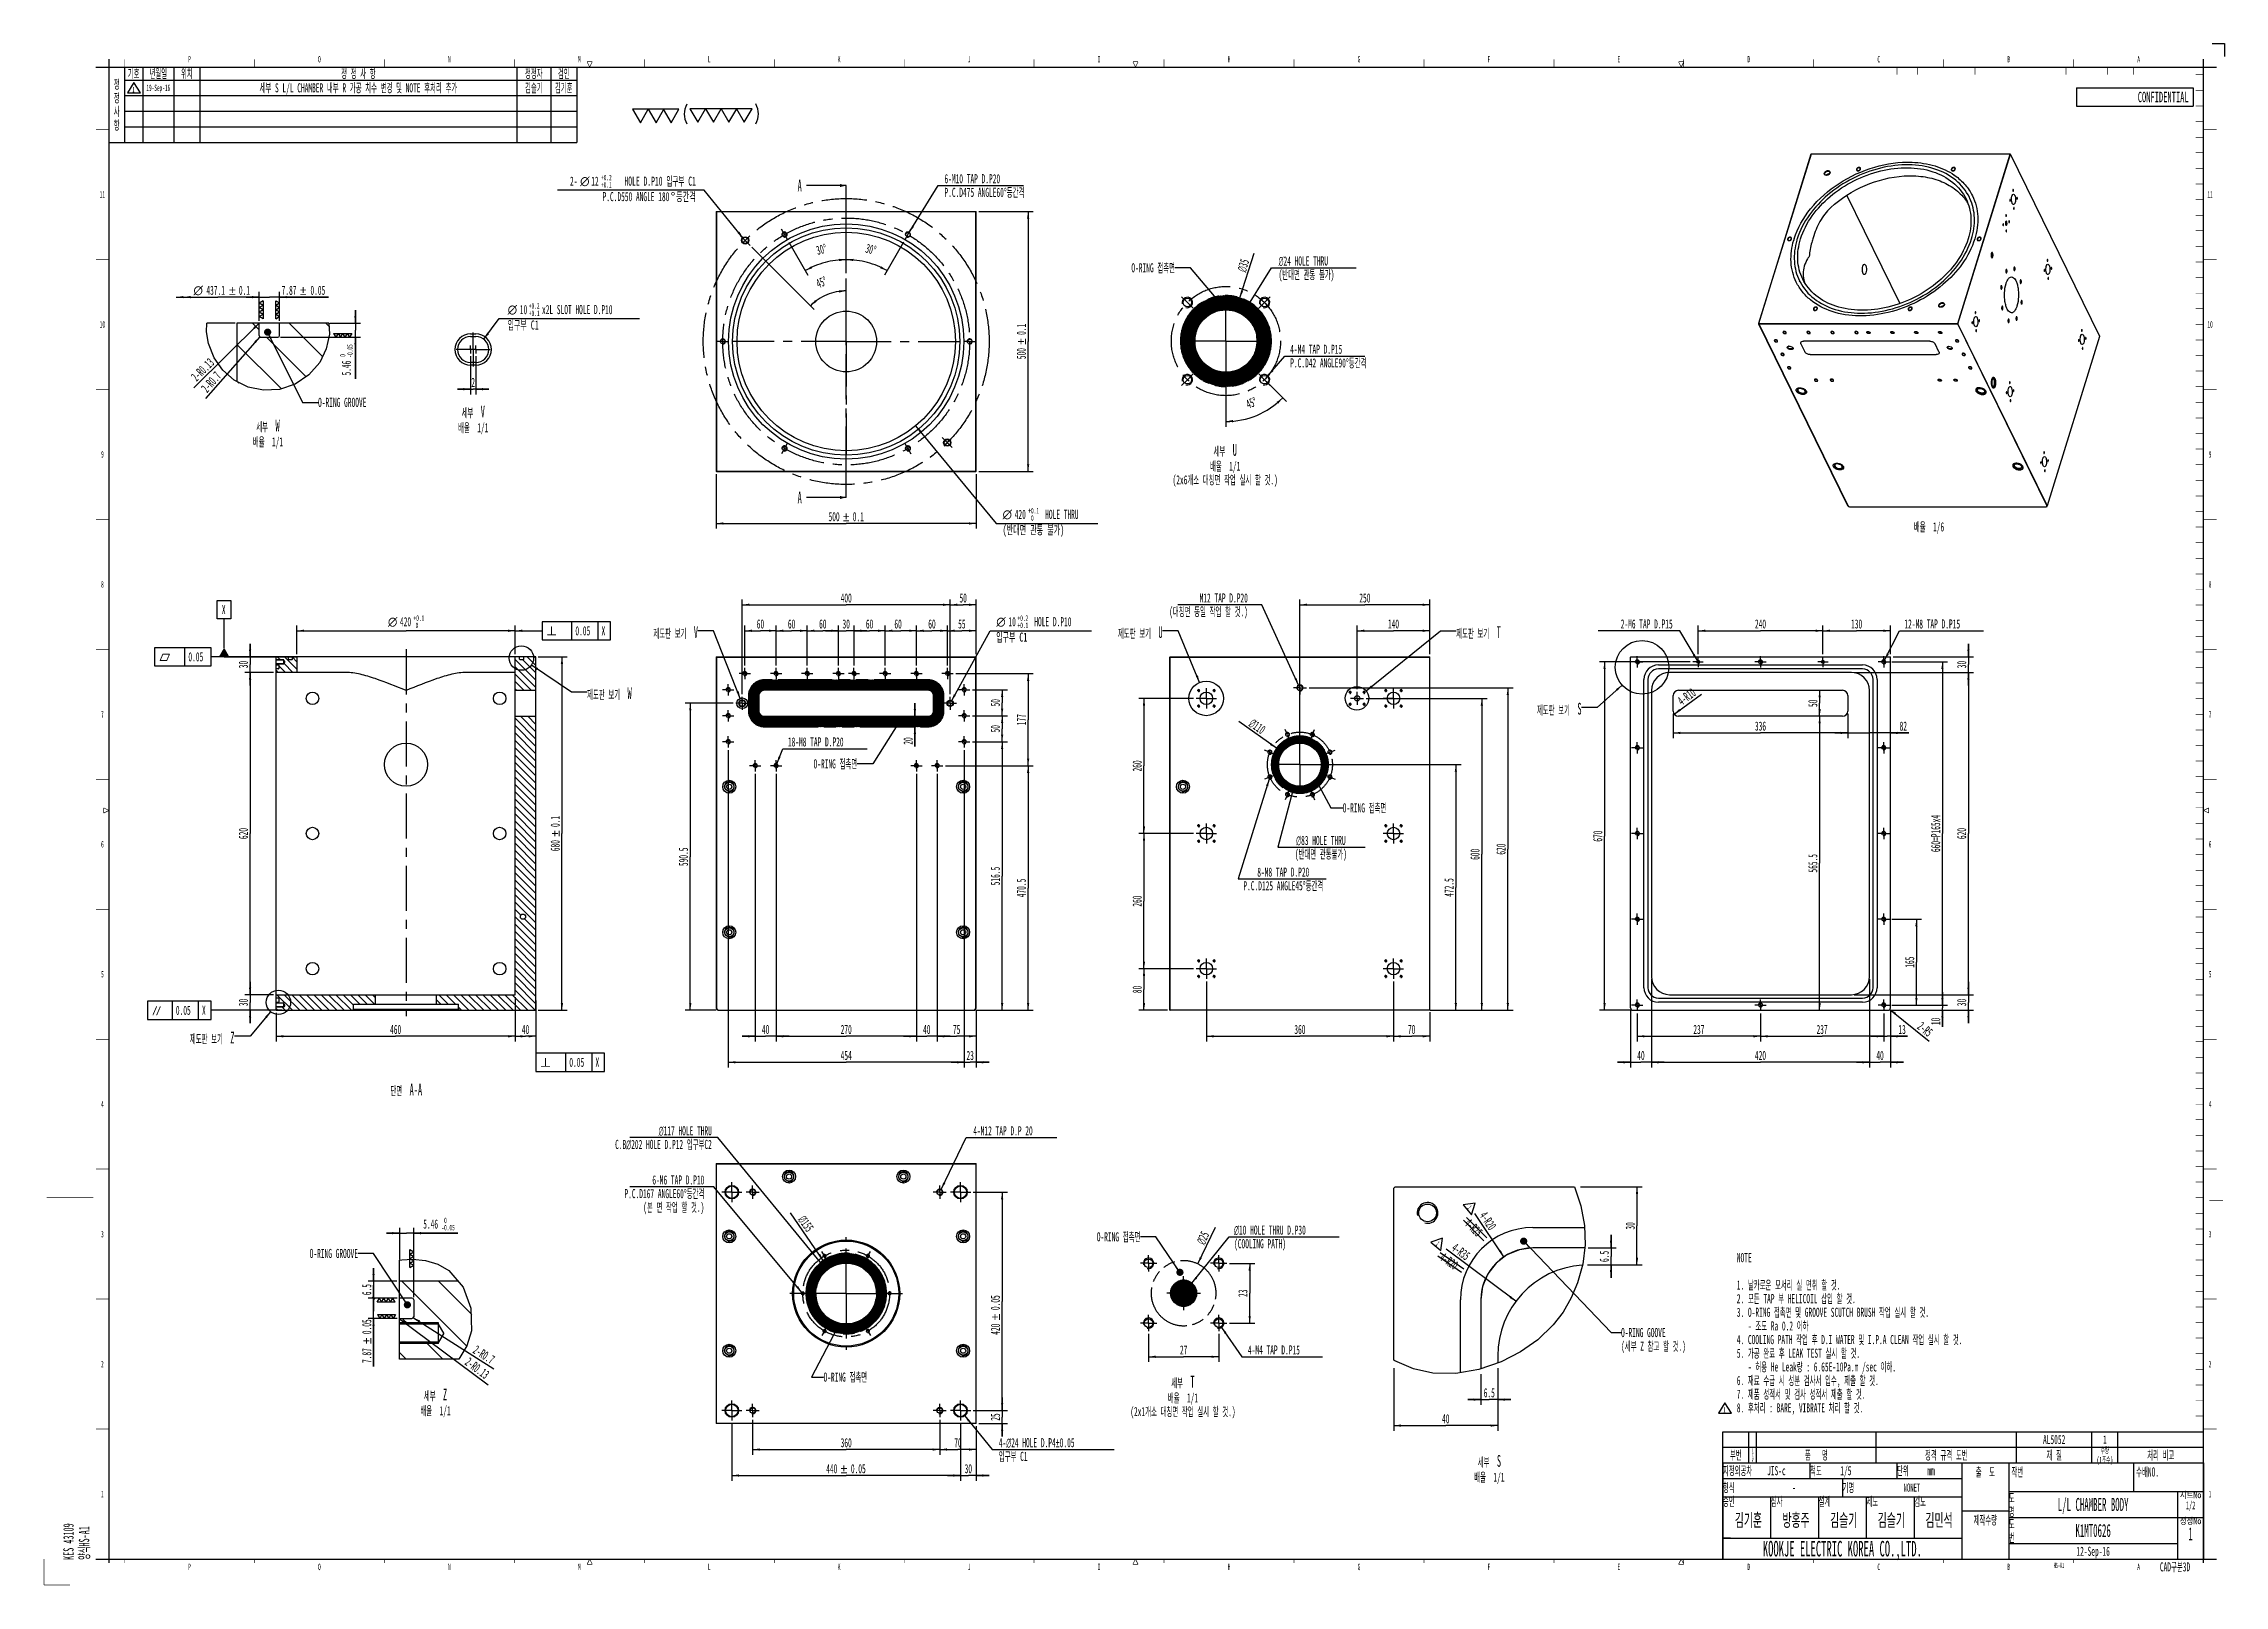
# Model space of a CAD drawing. Header units: millimetres. Extents: x -1 to 4195, y -1 to 2965.
import ezdxf
from ezdxf.enums import TextEntityAlignment as Align

# ---------------------------------------------------------------- set-up
doc = ezdxf.new("R2010")
doc.units = ezdxf.units.MM
doc.header["$LTSCALE"] = 231.275
doc.linetypes.add('CENTER', pattern=[0.6, 0.375, -0.075, 0.075, -0.075])
doc.linetypes.add('PHANTOM', pattern=[0.8, 0.45, -0.05, 0.1, -0.05, 0.1, -0.05])
doc.layers.get('0').update_dxf_attribs({"linetype": 'CONTINUOUS'})
for name, color, linetype in [('01___PRT_ALL_DTM_PLN', 7, 'CONTINUOUS'), ('02___PRT_ALL_AXES', 7, 'CONTINUOUS'), ('7_ALL_FEATURES', 7, 'CONTINUOUS'), ('DEFAULT_1', 7, 'CENTER'), ('DEFAULT_3', 7, 'PHANTOM')]:
    doc.layers.add(name, color=color, linetype=linetype)
doc.styles.get("Standard").update_dxf_attribs({"font": 'txt', "width": 0.5})
doc.styles.add('TEXTSTYLE_2', font='txt', dxfattribs={"width": 0.6})
doc.styles.add('TEXTSTYLE_3', font='gdt', dxfattribs={"width": 0.5})
doc.styles.add('TEXTSTYLE_4', font='txt', dxfattribs={"width": 0.6})
doc.styles.add('TEXTSTYLE_5', font='txt', dxfattribs={"width": 0.8})
doc.dimstyles.new('DIMSTYLE_1', dxfattribs={"dimtxt": 17.5, "dimasz": 13.8, "dimexe": 2, "dimexo": 1, "dimtad": 1, "dimdec": 3, "dimdsep": 46, "dimtxsty": 'Standard', "dimblk": '_FILLED', "dimblk1": '_FILLED', "dimblk2": '_FILLED', "dimcen": 0.09, "dimadec": 3, "dimazin": 2, "dimtol": 1, "dimtp": 0.1, "dimtfac": 0.6, "dimtdec": 3, "dimtofl": 0, "dimtmove": 0, "dimatfit": 1, "dimldrblk": '_FILLED', "dimfxl": 0, "dimtolj": 1, "dimarcsym": 0})
doc.dimstyles.new('DIMSTYLE_10', dxfattribs={"dimtxt": 17.5, "dimasz": 13.8, "dimexe": 2, "dimexo": 1, "dimgap": 0.875, "dimtad": 1, "dimdec": 3, "dimlfac": 0.2, "dimdsep": 46, "dimtxsty": 'Standard', "dimblk": '_FILLED', "dimblk1": '_FILLED', "dimblk2": '_FILLED', "dimcen": 0.09, "dimadec": 3, "dimazin": 2, "dimtp": 0.2, "dimtm": 0.2, "dimtfac": 1, "dimtdec": 3, "dimtofl": 0, "dimtmove": 0, "dimatfit": 3, "dimldrblk": '_FILLED', "dimfxl": 0, "dimtolj": 1, "dimarcsym": 0})
doc.dimstyles.new('DIMSTYLE_11', dxfattribs={"dimtxt": 17.5, "dimasz": 13.8, "dimexe": 2, "dimexo": 1, "dimgap": 0.875, "dimtad": 1, "dimdec": 3, "dimdsep": 46, "dimtxsty": 'Standard', "dimblk": '_FILLED', "dimblk1": '_FILLED', "dimblk2": '_FILLED', "dimcen": 0.09, "dimadec": 3, "dimazin": 2, "dimtp": 0.2, "dimtm": 0.2, "dimtfac": 1, "dimtdec": 3, "dimtofl": 0, "dimtmove": 0, "dimatfit": 3, "dimldrblk": '_FILLED', "dimfxl": 0, "dimtolj": 1, "dimarcsym": 0})
doc.dimstyles.new('DIMSTYLE_12', dxfattribs={"dimtxt": 17.5, "dimasz": 13.8, "dimexe": 2, "dimexo": 1, "dimgap": 0.875, "dimtad": 1, "dimdec": 3, "dimdsep": 46, "dimtxsty": 'Standard', "dimblk": '_FILLED', "dimblk1": '_FILLED', "dimblk2": '_FILLED', "dimcen": 0.09, "dimadec": 3, "dimazin": 2, "dimtp": 0.8, "dimtm": 0.8, "dimtfac": 1, "dimtdec": 3, "dimtofl": 0, "dimtmove": 0, "dimatfit": 3, "dimldrblk": '_FILLED', "dimfxl": 0, "dimtolj": 1, "dimarcsym": 0})
doc.dimstyles.new('DIMSTYLE_13', dxfattribs={"dimtxt": 17.5, "dimasz": 13.8, "dimexe": 2, "dimexo": 1, "dimgap": 0.875, "dimtad": 1, "dimdec": 3, "dimdsep": 46, "dimtxsty": 'Standard', "dimblk": '_FILLED', "dimblk1": '_FILLED', "dimblk2": '_FILLED', "dimcen": 0.09, "dimadec": 3, "dimazin": 2, "dimtp": 0.3, "dimtm": 0.3, "dimtfac": 1, "dimtdec": 3, "dimtofl": 0, "dimtmove": 0, "dimatfit": 3, "dimldrblk": '_FILLED', "dimfxl": 0, "dimtolj": 1, "dimarcsym": 0})
doc.dimstyles.new('DIMSTYLE_14', dxfattribs={"dimtxt": 17.5, "dimasz": 13.8, "dimexe": 2, "dimexo": 1, "dimgap": 0.875, "dimtad": 1, "dimdec": 3, "dimdsep": 46, "dimtxsty": 'Standard', "dimblk": '_FILLED', "dimblk1": '_FILLED', "dimblk2": '_FILLED', "dimcen": 0.09, "dimadec": 3, "dimazin": 2, "dimtp": 0.5, "dimtm": 0.5, "dimtfac": 1, "dimtdec": 3, "dimtofl": 0, "dimtmove": 0, "dimatfit": 3, "dimldrblk": '_FILLED', "dimfxl": 0, "dimtolj": 1, "dimarcsym": 0})
doc.dimstyles.new('DIMSTYLE_15', dxfattribs={"dimtxt": 17.5, "dimasz": 13.8, "dimexe": 2, "dimexo": 1, "dimtad": 1, "dimdec": 3, "dimlfac": 0.2, "dimdsep": 46, "dimtxsty": 'Standard', "dimblk": '_FILLED', "dimblk1": '_FILLED', "dimblk2": '_FILLED', "dimcen": 0.09, "dimadec": 3, "dimazin": 2, "dimtp": 0.2, "dimtm": 0.2, "dimtfac": 1, "dimtdec": 3, "dimtofl": 0, "dimtmove": 0, "dimatfit": 1, "dimldrblk": '_FILLED', "dimfxl": 0, "dimtolj": 1, "dimarcsym": 0})
doc.dimstyles.new('DIMSTYLE_16', dxfattribs={"dimtxt": 17.5, "dimasz": 13.8, "dimexe": 2, "dimexo": 1, "dimtad": 1, "dimdec": 3, "dimlfac": 0.2, "dimdsep": 46, "dimtxsty": 'Standard', "dimblk": '_FILLED', "dimblk1": '_FILLED', "dimblk2": '_FILLED', "dimcen": 0.09, "dimadec": 3, "dimazin": 2, "dimtp": 0.3, "dimtm": 0.3, "dimtfac": 1, "dimtdec": 3, "dimtofl": 0, "dimtmove": 0, "dimatfit": 1, "dimldrblk": '_FILLED', "dimfxl": 0, "dimtolj": 1, "dimarcsym": 0})
doc.dimstyles.new('DIMSTYLE_17', dxfattribs={"dimtxt": 17.5, "dimasz": 13.8, "dimexe": 2, "dimexo": 1, "dimtad": 1, "dimdec": 3, "dimlfac": 0.2, "dimdsep": 46, "dimtxsty": 'Standard', "dimblk": '_FILLED', "dimblk1": '_FILLED', "dimblk2": '_FILLED', "dimcen": 0.09, "dimadec": 3, "dimazin": 2, "dimtp": 0.1, "dimtm": 0.1, "dimtfac": 1, "dimtdec": 3, "dimtofl": 0, "dimtmove": 0, "dimatfit": 1, "dimldrblk": '_FILLED', "dimfxl": 0, "dimtolj": 1, "dimarcsym": 0})
doc.dimstyles.new('DIMSTYLE_18', dxfattribs={"dimtxt": 17.5, "dimasz": 13.8, "dimexe": 2, "dimexo": 1, "dimgap": 3.5, "dimtad": 1, "dimdec": 1, "dimlfac": 0.2, "dimdsep": 46, "dimtxsty": 'Standard', "dimblk": '_FILLED', "dimblk1": '_FILLED', "dimblk2": '_FILLED', "dimcen": 0.09, "dimadec": 3, "dimazin": 2, "dimtp": 0.5, "dimtm": 0.5, "dimtfac": 1, "dimtdec": 65535, "dimtofl": 0, "dimtmove": 0, "dimatfit": 3, "dimldrblk": '_FILLED', "dimfxl": 0, "dimtolj": 1, "dimarcsym": 0})
doc.dimstyles.new('DIMSTYLE_19', dxfattribs={"dimtxt": 17.5, "dimasz": 13.8, "dimexe": 2, "dimexo": 1, "dimgap": 0.875, "dimtad": 1, "dimdec": 3, "dimlfac": 0.2, "dimdsep": 46, "dimtxsty": 'Standard', "dimblk": '_FILLED', "dimblk1": '_FILLED', "dimblk2": '_FILLED', "dimcen": 0.09, "dimadec": 3, "dimazin": 2, "dimtp": 0.3, "dimtm": 0.3, "dimtfac": 1, "dimtdec": 3, "dimtofl": 0, "dimtmove": 0, "dimatfit": 3, "dimldrblk": '_FILLED', "dimfxl": 0, "dimtolj": 1, "dimarcsym": 0})
doc.dimstyles.new('DIMSTYLE_2', dxfattribs={"dimtxt": 17.5, "dimasz": 13.8, "dimexe": 2, "dimexo": 1, "dimgap": 0.875, "dimtad": 1, "dimdec": 3, "dimdsep": 46, "dimtxsty": 'Standard', "dimblk": '_FILLED', "dimblk1": '_FILLED', "dimblk2": '_FILLED', "dimcen": 0.09, "dimadec": 3, "dimazin": 2, "dimtol": 1, "dimtp": 0.1, "dimtm": 0.1, "dimtfac": 1, "dimtdec": 3, "dimtofl": 0, "dimtmove": 0, "dimatfit": 3, "dimldrblk": '_FILLED', "dimfxl": 0, "dimtolj": 1, "dimarcsym": 0})
doc.dimstyles.new('DIMSTYLE_20', dxfattribs={"dimtxt": 17.5, "dimasz": 13.8, "dimexe": 2, "dimexo": 1, "dimtad": 1, "dimdec": 3, "dimlfac": 0.2, "dimdsep": 46, "dimtxsty": 'Standard', "dimblk": '_FILLED', "dimblk1": '_FILLED', "dimblk2": '_FILLED', "dimcen": 0.09, "dimadec": 3, "dimazin": 2, "dimtp": 0.2, "dimtm": 0.2, "dimtfac": 1, "dimtdec": 3, "dimtofl": 0, "dimtmove": 0, "dimatfit": 3, "dimldrblk": '_FILLED', "dimfxl": 0, "dimtolj": 1, "dimarcsym": 0})
doc.dimstyles.new('DIMSTYLE_21', dxfattribs={"dimtxt": 17.5, "dimasz": 13.8, "dimexe": 2, "dimexo": 1, "dimtad": 1, "dimdec": 3, "dimlfac": 0.2, "dimdsep": 46, "dimtxsty": 'Standard', "dimblk": '_FILLED', "dimblk1": '_FILLED', "dimblk2": '_FILLED', "dimcen": 0.09, "dimadec": 3, "dimazin": 2, "dimtp": 0.3, "dimtm": 0.3, "dimtfac": 1, "dimtdec": 3, "dimtofl": 0, "dimtmove": 0, "dimatfit": 3, "dimldrblk": '_FILLED', "dimfxl": 0, "dimtolj": 1, "dimarcsym": 0})
doc.dimstyles.new('DIMSTYLE_22', dxfattribs={"dimtxt": 17.5, "dimasz": 13.8, "dimexe": 2, "dimexo": 1, "dimtad": 1, "dimdec": 3, "dimdsep": 46, "dimtxsty": 'Standard', "dimblk": '_FILLED', "dimblk1": '_FILLED', "dimblk2": '_FILLED', "dimcen": 0.09, "dimadec": 3, "dimazin": 2, "dimtp": 0.2, "dimtm": 0.2, "dimtfac": 1, "dimtdec": 3, "dimtofl": 0, "dimtmove": 0, "dimatfit": 3, "dimldrblk": '_FILLED', "dimfxl": 0, "dimtolj": 1, "dimarcsym": 0})
doc.dimstyles.new('DIMSTYLE_23', dxfattribs={"dimtxt": 17.5, "dimasz": 13.8, "dimexe": 2, "dimexo": 1, "dimtad": 1, "dimdec": 3, "dimdsep": 46, "dimtxsty": 'Standard', "dimblk": '_FILLED', "dimblk1": '_FILLED', "dimblk2": '_FILLED', "dimcen": 0.09, "dimadec": 3, "dimazin": 2, "dimtp": 0.1, "dimtm": 0.1, "dimtfac": 1, "dimtdec": 3, "dimtofl": 0, "dimtmove": 0, "dimatfit": 3, "dimldrblk": '_FILLED', "dimfxl": 0, "dimtolj": 1, "dimarcsym": 0})
doc.dimstyles.new('DIMSTYLE_24', dxfattribs={"dimtxt": 17.5, "dimasz": 13.8, "dimexe": 2, "dimexo": 1, "dimtad": 1, "dimdec": 3, "dimdsep": 46, "dimtxsty": 'Standard', "dimblk": '_FILLED', "dimblk1": '_FILLED', "dimblk2": '_FILLED', "dimcen": 0.09, "dimadec": 3, "dimazin": 2, "dimtp": 0.3, "dimtm": 0.3, "dimtfac": 1, "dimtdec": 3, "dimtofl": 0, "dimtmove": 0, "dimatfit": 1, "dimldrblk": '_FILLED', "dimfxl": 0, "dimtolj": 1, "dimarcsym": 0})
doc.dimstyles.new('DIMSTYLE_25', dxfattribs={"dimtxt": 17.5, "dimasz": 13.8, "dimexe": 2, "dimexo": 1, "dimgap": 0.875, "dimtad": 1, "dimdec": 3, "dimlfac": 0.2, "dimdsep": 46, "dimtxsty": 'Standard', "dimblk": '_FILLED', "dimblk1": '_FILLED', "dimblk2": '_FILLED', "dimcen": 0.09, "dimadec": 3, "dimazin": 2, "dimtp": 0.1, "dimtm": 0.1, "dimtfac": 1, "dimtdec": 3, "dimtofl": 0, "dimtmove": 0, "dimatfit": 3, "dimldrblk": '_FILLED', "dimfxl": 0, "dimtolj": 1, "dimarcsym": 0})
doc.dimstyles.new('DIMSTYLE_26', dxfattribs={"dimtxt": 17.5, "dimasz": 13.8, "dimexe": 2, "dimexo": 1, "dimtad": 1, "dimdec": 3, "dimlfac": 0.2, "dimdsep": 46, "dimtxsty": 'Standard', "dimblk": '_FILLED', "dimblk1": '_FILLED', "dimblk2": '_FILLED', "dimcen": 0.09, "dimadec": 3, "dimazin": 2, "dimtol": 1, "dimtp": 0.2, "dimtm": -0.1, "dimtfac": 0.6, "dimtdec": 3, "dimtofl": 0, "dimtmove": 0, "dimatfit": 1, "dimldrblk": '_FILLED', "dimfxl": 0, "dimtolj": 1, "dimarcsym": 0})
doc.dimstyles.new('DIMSTYLE_27', dxfattribs={"dimtxt": 17.5, "dimasz": 13.8, "dimexe": 2, "dimexo": 1, "dimgap": 0.875, "dimtad": 1, "dimdec": 3, "dimdsep": 46, "dimtxsty": 'Standard', "dimblk": '_FILLED', "dimblk1": '_FILLED', "dimblk2": '_FILLED', "dimcen": 0.09, "dimadec": 3, "dimazin": 2, "dimtol": 1, "dimtp": 0.05, "dimtm": 0.05, "dimtfac": 1, "dimtdec": 3, "dimtofl": 0, "dimtmove": 0, "dimatfit": 3, "dimldrblk": '_FILLED', "dimfxl": 0, "dimtolj": 1, "dimarcsym": 0})
doc.dimstyles.new('DIMSTYLE_28', dxfattribs={"dimtxt": 17.5, "dimasz": 13.8, "dimexe": 2, "dimexo": 1, "dimtad": 1, "dimdec": 3, "dimdsep": 46, "dimtxsty": 'Standard', "dimblk": '_FILLED', "dimblk1": '_FILLED', "dimblk2": '_FILLED', "dimcen": 0.09, "dimadec": 3, "dimazin": 2, "dimtp": 0.1, "dimtm": 0.1, "dimtfac": 1, "dimtdec": 3, "dimtofl": 0, "dimtmove": 0, "dimatfit": 1, "dimldrblk": '_FILLED', "dimfxl": 0, "dimtolj": 1, "dimarcsym": 0})
doc.dimstyles.new('DIMSTYLE_29', dxfattribs={"dimtxt": 17.5, "dimasz": 13.8, "dimexe": 2, "dimexo": 1, "dimtad": 1, "dimdec": 3, "dimdsep": 46, "dimtxsty": 'Standard', "dimblk": '_FILLED', "dimblk1": '_FILLED', "dimblk2": '_FILLED', "dimcen": 0.09, "dimadec": 3, "dimazin": 2, "dimtp": 0.5, "dimtm": 0.5, "dimtfac": 1, "dimtdec": 3, "dimtofl": 0, "dimtmove": 0, "dimatfit": 1, "dimldrblk": '_FILLED', "dimfxl": 0, "dimtolj": 1, "dimarcsym": 0})
doc.dimstyles.new('DIMSTYLE_3', dxfattribs={"dimtxt": 17.5, "dimasz": 13.8, "dimexe": 2, "dimexo": 1, "dimtad": 1, "dimdec": 3, "dimdsep": 46, "dimtxsty": 'Standard', "dimblk": '_FILLED', "dimblk1": '_FILLED', "dimblk2": '_FILLED', "dimcen": 0.09, "dimadec": 3, "dimazin": 2, "dimtol": 1, "dimtp": 0.2, "dimtm": -0.1, "dimtfac": 0.6, "dimtdec": 3, "dimtofl": 0, "dimtmove": 0, "dimatfit": 1, "dimldrblk": '_FILLED', "dimfxl": 0, "dimtolj": 1, "dimarcsym": 0})
doc.dimstyles.new('DIMSTYLE_30', dxfattribs={"dimtxt": 17.5, "dimasz": 13.8, "dimexe": 2, "dimexo": 1, "dimgap": 0.875, "dimtad": 1, "dimdec": 3, "dimdsep": 46, "dimtxsty": 'Standard', "dimblk": '_FILLED', "dimblk1": '_FILLED', "dimblk2": '_FILLED', "dimcen": 0.09, "dimadec": 3, "dimazin": 2, "dimtol": 1, "dimtp": 0.1, "dimtfac": 0.6, "dimtdec": 3, "dimtofl": 0, "dimtmove": 0, "dimatfit": 3, "dimldrblk": '_FILLED', "dimfxl": 0, "dimtolj": 1, "dimarcsym": 0})
doc.dimstyles.new('DIMSTYLE_4', dxfattribs={"dimtxt": 17.5, "dimasz": 13.8, "dimexe": 2, "dimexo": 1, "dimgap": 3.5, "dimtad": 1, "dimdec": 1, "dimdsep": 46, "dimtxsty": 'Standard', "dimblk": '_FILLED', "dimblk1": '_FILLED', "dimblk2": '_FILLED', "dimcen": 0.09, "dimadec": 3, "dimazin": 2, "dimtp": 0.5, "dimtm": 0.5, "dimtfac": 1, "dimtdec": 65535, "dimtofl": 0, "dimtmove": 0, "dimatfit": 3, "dimldrblk": '_FILLED', "dimfxl": 0, "dimtolj": 1, "dimarcsym": 0})
doc.dimstyles.new('DIMSTYLE_5', dxfattribs={"dimtxt": 17.5, "dimasz": 13.8, "dimexe": 2, "dimexo": 1, "dimtad": 1, "dimdec": 3, "dimdsep": 46, "dimtxsty": 'Standard', "dimblk": '_FILLED', "dimblk1": '_FILLED', "dimblk2": '_FILLED', "dimcen": 0.09, "dimadec": 3, "dimazin": 2, "dimtp": 0.2, "dimtm": 0.2, "dimtfac": 1, "dimtdec": 3, "dimtofl": 0, "dimtmove": 0, "dimatfit": 1, "dimldrblk": '_FILLED', "dimfxl": 0, "dimtolj": 1, "dimarcsym": 0})
doc.dimstyles.new('DIMSTYLE_6', dxfattribs={"dimtxt": 17.5, "dimasz": 13.8, "dimexe": 2, "dimexo": 1, "dimgap": 0.875, "dimtad": 1, "dimdec": 3, "dimlfac": 0.2, "dimdsep": 46, "dimtxsty": 'Standard', "dimblk": '_FILLED', "dimblk1": '_FILLED', "dimblk2": '_FILLED', "dimcen": 0.09, "dimadec": 3, "dimazin": 2, "dimtol": 1, "dimtp": 0.1, "dimtm": 0.1, "dimtfac": 1, "dimtdec": 3, "dimtofl": 0, "dimtmove": 0, "dimatfit": 3, "dimldrblk": '_FILLED', "dimfxl": 0, "dimtolj": 1, "dimarcsym": 0})
doc.dimstyles.new('DIMSTYLE_7', dxfattribs={"dimtxt": 17.5, "dimasz": 13.8, "dimexe": 2, "dimexo": 1, "dimgap": 0.875, "dimtad": 1, "dimdec": 3, "dimlfac": 0.2, "dimdsep": 46, "dimtxsty": 'Standard', "dimblk": '_FILLED', "dimblk1": '_FILLED', "dimblk2": '_FILLED', "dimcen": 0.09, "dimadec": 3, "dimazin": 2, "dimtol": 1, "dimtp": 0.05, "dimtm": 0.05, "dimtfac": 1, "dimtdec": 3, "dimtofl": 0, "dimtmove": 0, "dimatfit": 3, "dimldrblk": '_FILLED', "dimfxl": 0, "dimtolj": 1, "dimarcsym": 0})
doc.dimstyles.new('DIMSTYLE_8', dxfattribs={"dimtxt": 17.5, "dimasz": 13.8, "dimexe": 2, "dimexo": 1, "dimgap": 0.875, "dimtad": 1, "dimdec": 3, "dimlfac": 0.2, "dimdsep": 46, "dimtxsty": 'Standard', "dimblk": '_FILLED', "dimblk1": '_FILLED', "dimblk2": '_FILLED', "dimcen": 0.09, "dimadec": 3, "dimazin": 2, "dimtol": 1, "dimtm": 0.05, "dimtfac": 0.6, "dimtdec": 3, "dimtofl": 0, "dimtmove": 0, "dimatfit": 3, "dimldrblk": '_FILLED', "dimfxl": 0, "dimtolj": 1, "dimarcsym": 0})
doc.dimstyles.new('DIMSTYLE_9', dxfattribs={"dimtxt": 17.5, "dimasz": 13.8, "dimexe": 2, "dimexo": 1, "dimtad": 1, "dimdec": 3, "dimlfac": 0.2, "dimdsep": 46, "dimtxsty": 'Standard', "dimblk": '_FILLED', "dimblk1": '_FILLED', "dimblk2": '_FILLED', "dimcen": 0.09, "dimadec": 3, "dimazin": 2, "dimtp": 0.1, "dimtm": 0.1, "dimtfac": 1, "dimtdec": 3, "dimtofl": 0, "dimtmove": 0, "dimatfit": 3, "dimldrblk": '_FILLED', "dimfxl": 0, "dimtolj": 1, "dimarcsym": 0})
doc.dimstyles.get("Standard").update_dxf_attribs({"dimtxt": 17.5, "dimasz": 13.8, "dimexe": 2, "dimexo": 1, "dimtad": 1, "dimdec": 3, "dimdsep": 46, "dimtxsty": 'Standard', "dimblk": '_FILLED', "dimblk1": '_FILLED', "dimblk2": '_FILLED', "dimcen": 0.09, "dimadec": 3, "dimazin": 2, "dimtol": 1, "dimtp": 0.05, "dimtm": 0.05, "dimtfac": 1, "dimtdec": 3, "dimtofl": 0, "dimtmove": 0, "dimatfit": 3, "dimldrblk": '_FILLED', "dimfxl": 0, "dimtolj": 1, "dimarcsym": 0})
pattern_1 = [(135, (0, 0), (-35.3553, -35.3553), [])]
pattern_2 = [(45, (0, 0), (-0.70710678, 0.70710678), [])]

msp = doc.modelspace()

# ---------------------------------------------------------------- texts
at = {"color": 2, "linetype": 'Continuous', "style": 'TEXTSTYLE_3'}
for s, p in [('b', (967.0381, 1826.8418)), ('c', (221.7441, 1776.8418)), ('f', (207.8899, 1096.8418)), ('b', (955.3899, 996.8418))]:
    msp.add_text(s, height=17.5, dxfattribs=at).set_placement(p)
at = {"color": 2, "linetype": 'Continuous', "width": 0.5}
for s, p in [('0.05', (1022.4547, 1826.8418)), ('X', (1072.7672, 1826.8418)), ('0.05', (277.8899, 1776.8418)), ('0.05', (253.8274, 1096.8418)), ('X', (304.1399, 1096.8418)), ('0.05', (1010.8066, 996.8418)), ('X', (1061.1191, 996.8418))]:
    msp.add_text(s, height=17.5, dxfattribs=at).set_placement(p)
at = {"color": 2, "linetype": 'Continuous'}
for s, insert, char_height, width, attachment_point, line_spacing_factor in [('P', (279.9999, 2941.25), 12.5, 6.25, 2, 0.9), ('O', (529.9999, 2941.25), 12.5, 6.25, 2, 0.9), ('N', (779.9999, 2941.25), 12.5, 6.25, 2, 0.9), ('M', (1029.9999, 2941.25), 12.5, 6.25, 2, 0.9), ('L', (1279.9999, 2941.25), 12.5, 6.25, 2, 0.9), ('K', (1529.9999, 2941.25), 12.5, 6.25, 2, 0.9), ('J', (1779.9999, 2941.25), 12.5, 6.25, 2, 0.9), ('I', (2029.9999, 2941.25), 12.5, 6.25, 2, 0.9), ('H', (2279.9999, 2941.25), 12.5, 6.25, 2, 0.9), ('G', (2529.9999, 2941.25), 12.5, 6.25, 2, 0.9), ('F', (2779.9999, 2941.25), 12.5, 6.25, 2, 0.9), ('E', (3029.9999, 2941.25), 12.5, 6.25, 2, 0.9), ('D', (3279.9999, 2941.25), 12.5, 6.25, 2, 0.9), ('C', (3529.9999, 2941.25), 12.5, 6.25, 2, 0.9), ('B', (3779.9999, 2941.25), 12.5, 6.25, 2, 0.9), ('A', (4029.9999, 2941.25), 12.5, 6.25, 2, 0.9), ('정\\P정\\P사\\P항', (140, 2895.625), 17.5, 10.208333, 2, 0.9), ('기호', (172.5, 2916.25), 17.5, 20.416667, 2, 0.9), ('년월일', (220, 2916.25), 17.5, 30.625, 2, 0.9), ('위치', (275, 2916.25), 17.5, 20.416667, 2, 0.9), ('정 정 사 항', (605, 2916.25), 17.5, 67.083333, 2, 0.9), ('정정자', (942.5, 2916.25), 17.5, 30.625, 2, 0.9), ('검인', (1000, 2916.25), 17.5, 20.416667, 2, 0.9), ('19-Sep-16', (220, 2886.25), 12.5, 56.25, 2, 0.9), ('세부 S L/L CHAMBER 내부 R 가공 치수 변경 및 NOTE 후처리 추가', (605, 2888.75), 17.5, 408.333333, 2, 0.9), ('김슬기', (942.5, 2888.75), 17.5, 30.625, 2, 0.9), ('김기훈', (1000, 2888.75), 17.5, 30.625, 2, 0.9), ('11', (112.5, 2681.25), 12.5, 12.5, 2, 0.9), ('11', (4167.5, 2681.25), 12.5, 12.5, 2, 0.9), ('O-RING 접촉면', (2175.9513, 2542.5304), 17.5, 91.875, 3, 0.9), ('10', (112.5, 2431.25), 12.5, 12.5, 2, 0.9), ('10', (4167.5, 2431.25), 12.5, 12.5, 2, 0.9), ('O-RING GROOVE', (527.4674, 2283.6939), 17.5, 113.75, 1, 0.9), ('세부  \\H22.5;V\\P\\H17.5;배율  1/1', (825.9057, 2268.6805), 17.5, 64.166667, 2, 0.9), ('세부  \\H22.5;W\\P\\H17.5;배율  1/1', (431.0304, 2241.5585), 17.5, 64.166667, 2, 0.9), ('세부  \\H22.5;U\\P\\H17.5;배율  1/1\\P(2x6개소 대칭면 작업 실시 할 것.)', (2272.5886, 2194.668), 17.5, 208.541667, 2, 0.9), ('9', (112.5, 2181.25), 12.5, 6.25, 2, 0.9), ('9', (4167.5, 2181.25), 12.5, 6.25, 2, 0.9), ('배율  1/6', (3626.8136, 2044.3036), 17.5, 64.166667, 2, 0.9), ('8', (112.5, 1931.25), 12.5, 6.25, 2, 0.9), ('8', (4167.5, 1931.25), 12.5, 6.25, 2, 0.9), ('제도판 보기  \\H22.5;V', (1258.3196, 1844.3418), 17.5, 88.541667, 3, 0.9), ('제도판 보기  \\H22.5;U', (2152.1847, 1844.3418), 17.5, 88.541667, 3, 0.9), ('제도판 보기  \\H22.5;T', (2717.0604, 1844.3418), 17.5, 88.541667, 1, 0.9), ('제도판 보기  \\H22.5;W', (1044.9755, 1726.6798), 17.5, 88.541667, 1, 0.9), ('7', (112.5, 1681.25), 12.5, 6.25, 2, 0.9), ('제도판 보기  \\H22.5;S', (2958.2747, 1696.9396), 17.5, 88.541667, 3, 0.9), ('7', (4167.5, 1681.25), 12.5, 6.25, 2, 0.9), ('O-RING 접촉면', (1564.5139, 1588.3575), 17.5, 91.875, 3, 0.9), ('O-RING 접촉면', (2498.7089, 1503.6446), 17.5, 91.875, 1, 0.9), ('6', (112.5, 1431.25), 12.5, 6.25, 2, 0.9), ('6', (4167.5, 1431.25), 12.5, 6.25, 2, 0.9), ('5', (112.5, 1181.25), 12.5, 6.25, 2, 0.9), ('5', (4167.5, 1181.25), 12.5, 6.25, 2, 0.9), ('제도판 보기  \\H22.5;Z', (366.6399, 1064.3418), 17.5, 88.541667, 3, 0.9), ('4', (112.5, 931.25), 12.5, 6.25, 2, 0.9), ('단면  \\H22.5;A-A', (697.1191, 964.3418), 17.5, 71.666667, 2, 0.9), ('4', (4167.5, 931.25), 12.5, 6.25, 2, 0.9), ('3', (112.5, 681.25), 12.5, 6.25, 2, 0.9), ('O-RING 접촉면', (2109.4283, 678.4881), 17.5, 91.875, 3, 0.9), ('3', (4167.5, 681.25), 12.5, 6.25, 2, 0.9), ('O-RING GROOVE', (604.1195, 646.5743), 17.5, 113.75, 3, 0.9), ('NOTE\\P \\P1. 날카로운 모서리 실 면취 할 것.\\P2. 모든 TAP 부 HELICOIL 삽입 할 것.\\P3. O-RING 접촉면 및 GROOVE SCUTCH BRUSH 작업 실시 할 것.\\P   - 조도 Ra 0.2 이하\\P4. COOLING PATH 작업 후 D.I WATER 및 I.P.A CLEAN 작업 실시 할 것.\\P5. 가공 완료 후 LEAK TEST 실시 할 것.\\P   - 허용 He Leak량 : 6.65E-10Pa.m /sec 이하.\\P6. 재료 수급 시 성분 검사서 입수, 제출 할 것.\\P7. 제품 성적서 및 검사 성적서 제출 할 것.\\P8. 후처리 : BARE, VIBRATE 처리 할 것.', (3256.9237, 638.4752), 17.5, 495.833333, 1, 0.9), ('O-RING GOOVE\\P(세부 Z 참고 할 것.)', (3034.294, 494.444), 17.5, 131.25, 1, 0.9), ('2', (112.5, 431.25), 12.5, 6.25, 2, 0.9), ('2', (4167.5, 431.25), 12.5, 6.25, 2, 0.9), ('세부  \\H22.5;Z\\P\\H17.5;배율  1/1', (753.3004, 377.8547), 17.5, 64.166667, 2, 0.9), ('O-RING 접촉면', (1499.8917, 408.7158), 17.5, 91.875, 1, 0.9), ('세부  \\H22.5;T\\P\\H17.5;배율  1/1\\P(2x1개소 대칭면 작업 실시 할 것.)', (2191.3687, 402.4718), 17.5, 208.541667, 2, 0.9), ('부번', (3255, 258.75), 17.5, 20.416667, 2, 0.9), ('L\\PE\\PV', (3287.5, 262.75), 7.5, 3.75, 2, 0.72), ('품   명', (3410, 258.75), 17.5, 46.666667, 2, 0.9), ('정격 규격 도번', (3660, 258.75), 17.5, 78.75, 2, 0.9), ('AL5052', (3867.5, 288.75), 17.5, 52.5, 2, 0.9), ('재 질', (3867.5, 258.75), 17.5, 29.166667, 2, 0.9), ('수량\\P(1조수)', (3965, 265.625), 12.5, 33.333333, 2, 0.9), ('1', (3965, 287.875), 15.75, 7.875, 2, 0.9), ('처리 비고', (4072.5, 258.75), 17.5, 49.583333, 2, 0.9), ('세부  \\H22.5;S\\P\\H17.5;배율  1/1', (2780.9546, 250.0412), 17.5, 64.166667, 2, 0.9), ('지정외공차    JIS-c', (3230.3125, 228.75), 17.5, 129.791667, 1, 0.9), ('척도     1/5', (3397.8125, 228.75), 17.5, 90.416667, 1, 0.9), ('단위     mm', (3565.3125, 228.75), 17.5, 81.666667, 1, 0.9), ('출  도', (3735, 226.25), 17.5, 37.916667, 2, 0.9), ('작번', (3785.2499, 226.25), 17.5, 20.416667, 1, 0.9), ('수배NO.', (4025.2499, 226.25), 17.5, 46.666667, 1, 0.9), ('1', (112.5, 181.25), 12.5, 6.25, 2, 0.9), ('승인', (3230.3125, 169.6093), 17.5, 20.416667, 1, 0.9), ('형식', (3230.3125, 196.2499), 17.5, 20.416667, 1, 0.9), ('심사', (3322.3125, 169.6093), 17.5, 20.416667, 1, 0.9), ('설계', (3414.3125, 169.6093), 17.5, 20.416667, 1, 0.9), ('기명', (3460.3125, 196.2499), 17.5, 20.416667, 1, 0.9), ('제도', (3506.3125, 169.6093), 17.5, 20.416667, 1, 0.9), ('검도', (3598.3125, 169.6093), 17.5, 20.416667, 1, 0.9), ('도\\P명', (3779.9999, 176.25), 17.5, 10.208333, 1, 0.9), ('L/L CHAMBER BODY', (3942.4999, 167.5), 25, 200, 2, 0.9), ('1', (4167.5, 181.25), 12.5, 6.25, 2, 0.9), ('제작수량', (3735, 133.75), 17.5, 40.833333, 2, 0.9), ('도\\P번', (3779.9999, 126.25), 17.5, 10.208333, 1, 0.9), ('KOOKJE ELECTRIC KOREA CO.,LTD.', (3460, 85), 30, 450, 2, 0.9), ('K1MT0626', (3942.4999, 117.5), 25, 100, 2, 0.9), ('HS-A1', (3876.7175, 42.7489), 10, 25, 2, 0.9), ('12-Sep-16', (3942.4999, 73.75), 17.5, 78.75, 2, 0.9), ('CAD구분3D', (4099.9999, 43.75), 17.5, 64.166667, 2, 0.9), ('P', (279.9999, 41.25), 12.5, 6.25, 2, 0.9), ('O', (529.9999, 41.25), 12.5, 6.25, 2, 0.9), ('N', (779.9999, 41.25), 12.5, 6.25, 2, 0.9), ('M', (1029.9999, 41.25), 12.5, 6.25, 2, 0.9), ('L', (1279.9999, 41.25), 12.5, 6.25, 2, 0.9), ('K', (1529.9999, 41.25), 12.5, 6.25, 2, 0.9), ('J', (1779.9999, 41.25), 12.5, 6.25, 2, 0.9), ('I', (2029.9999, 41.25), 12.5, 6.25, 2, 0.9), ('H', (2279.9999, 41.25), 12.5, 6.25, 2, 0.9), ('G', (2529.9999, 41.25), 12.5, 6.25, 2, 0.9), ('F', (2779.9999, 41.25), 12.5, 6.25, 2, 0.9), ('E', (3029.9999, 41.25), 12.5, 6.25, 2, 0.9), ('D', (3279.9999, 41.25), 12.5, 6.25, 2, 0.9), ('C', (3529.9999, 41.25), 12.5, 6.25, 2, 0.9), ('B', (3779.9999, 41.25), 12.5, 6.25, 2, 0.9), ('A', (4029.9999, 41.25), 12.5, 6.25, 2, 0.9)]:
    msp.add_mtext(s, dxfattribs=dict(at, insert=insert, char_height=char_height, width=width, attachment_point=attachment_point, line_spacing_factor=line_spacing_factor))
at = {"color": 7, "linetype": 'Continuous', "insert": (4126.2479, 2872.3701), "char_height": 20, "width": 311.132812, "attachment_point": 3, "line_spacing_factor": 0.9, "style": 'TEXTSTYLE_2'}
msp.add_mtext('CONFIDENTIAL', dxfattribs=at)
at = {"color": 7, "linetype": 'Continuous', "char_height": 22.5, "width": 11.25, "attachment_point": 1, "line_spacing_factor": 0.9}
for insert in [(1449.981, 2703.2842), (1449.981, 2103.2842)]:
    msp.add_mtext('A', dxfattribs=dict(at, insert=insert))
at = {"color": 2, "linetype": 'Continuous', "char_height": 12.5, "width": 43.333333, "attachment_point": 2, "line_spacing_factor": 0.9, "style": 'TEXTSTYLE_5'}
for s, insert in [('시트No\\P\\H15.0;{\\W0.5;1}{\\W0.5;/}{\\W0.5;2}', (4129.9999, 179.6094)), ('정정No\\P\\H25.0;{\\W0.5;1}', (4129.9999, 129.6094))]:
    msp.add_mtext(s, dxfattribs=dict(at, insert=insert))
at = {"color": 2, "linetype": 'Continuous', "insert": (37.1863, 48.3411), "char_height": 20, "width": 90, "attachment_point": 1, "rotation": 90, "line_spacing_factor": 0.9}
msp.add_mtext('KES 43109\\P양식HS-A1', dxfattribs=at)
at = {"layer": '01___PRT_ALL_DTM_PLN', "color": 2, "linetype": 'Continuous', "insert": (342.2649, 1885.0653), "char_height": 17.5, "width": 8.75, "attachment_point": 1, "line_spacing_factor": 0.9}
msp.add_mtext('X', dxfattribs=at)

# ---------------------------------------------------------------- blocks, each defined once
blk = doc.blocks.new('_FILLED')
at = {"color": 0, "linetype": 'ByBlock'}
blk.add_solid([(0, 0), (-1, 0.16), (-1, -0.16)], dxfattribs=at)
blk = doc.blocks.new('XSEC_FILLED')
at = {"color": 0, "linetype": 'ByBlock'}
blk.add_solid([(0, 0), (-1, 0.25), (-1, -0.25)], dxfattribs=at)
blk = doc.blocks.new('*D6')
at = {"color": 2, "linetype": 'Continuous'}
for p, q in [((1677.1, 2230), (1832.1, 2042)), ((1832.1, 2042), (1832.1, 2042)), ((1832.1, 2042), (2027.6, 2042))]:
    blk.add_line(p, q, dxfattribs=at)
at = {"color": 2, "linetype": 'Continuous', "xscale": 13.8, "yscale": 13.8, "zscale": 13.8, "rotation": 129.5123470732}
blk.add_blockref('_FILLED', (1677.1, 2230), dxfattribs=at)
at = {"color": 2, "linetype": 'Continuous', "style": 'TEXTSTYLE_3'}
blk.add_text('n', height=17.5, dxfattribs=at).set_placement((1844.3, 2050.8))
at = {"color": 2, "linetype": 'Continuous'}
for s, width, p in [('420', 0.5, (1867.7, 2050.8)), (' HOLE THRU', 0.5, (1919.1, 2050.8)), ('(반대면 관통 불가)', 0.55303, (1844.3, 2021))]:
    blk.add_text(s, height=17.5, dxfattribs=dict(at, width=width)).set_placement(p)
at = {"color": 2, "linetype": 'Continuous', "style": 'TEXTSTYLE_4', "width": 0.6}
for s, p in [('+0.1', (1893.9, 2061.3)), (' 0', (1893.9, 2047.3))]:
    blk.add_text(s, height=10.5, dxfattribs=at).set_placement(p)
blk = doc.blocks.new('*D7')
at = {"color": 2, "linetype": 'Continuous'}
for p, q in [((1798.5, 2642), (1903.5, 2642)), ((1893.5, 2642), (1893.5, 2392)), ((1893.5, 2142), (1893.5, 2392)), ((1798.5, 2142), (1903.5, 2142))]:
    blk.add_line(p, q, dxfattribs=at)
at = {"color": 2, "linetype": 'Continuous', "xscale": 13.8, "yscale": 13.8, "zscale": 13.8}
for p, rotation in [((1893.5, 2642), 90), ((1893.5, 2142), 270)]:
    blk.add_blockref('_FILLED', p, dxfattribs=dict(at, rotation=rotation))
at = {"color": 2, "linetype": 'Continuous', "width": 0.5}
for s, p in [('0.1', (1889.1, 2415.4)), ('500', (1889.1, 2368.7))]:
    blk.add_text(s, height=17.5, rotation=90, dxfattribs=at).set_placement(p, align=Align.CENTER)
at = {"color": 2, "linetype": 'Continuous', "style": 'TEXTSTYLE_3'}
blk.add_text('`', height=17.5, rotation=90, dxfattribs=at).set_placement((1889.1, 2392), align=Align.CENTER)
blk = doc.blocks.new('*D8')
at = {"color": 2, "linetype": 'Continuous'}
for p, q in [((1293.5, 2137), (1293.5, 2032)), ((1793.5, 2137), (1793.5, 2032)), ((1293.5, 2042), (1543.5, 2042)), ((1793.5, 2042), (1543.5, 2042))]:
    blk.add_line(p, q, dxfattribs=at)
at = {"color": 2, "linetype": 'Continuous', "xscale": 13.8, "yscale": 13.8, "zscale": 13.8, "rotation": 180}
blk.add_blockref('_FILLED', (1293.5, 2042), dxfattribs=at)
at = {"color": 2, "linetype": 'Continuous', "xscale": 13.8, "yscale": 13.8, "zscale": 13.8}
blk.add_blockref('_FILLED', (1793.5, 2042), dxfattribs=at)
at = {"color": 2, "linetype": 'Continuous', "width": 0.5}
for s, p in [('500', (1520.2, 2046.4)), ('0.1', (1566.8, 2046.4))]:
    blk.add_text(s, height=17.5, dxfattribs=at).set_placement(p, align=Align.CENTER)
at = {"color": 2, "linetype": 'Continuous', "style": 'TEXTSTYLE_3'}
blk.add_text('`', height=17.5, dxfattribs=at).set_placement((1543.5, 2046.4), align=Align.CENTER)
blk = doc.blocks.new('*D9')
at = {"color": 2, "linetype": 'Continuous'}
for p, q in [((951.1, 1785.6), (1006.6, 1785.6)), ((996.6, 1785.6), (996.6, 1445.6)), ((996.6, 1105.6), (996.6, 1445.6)), ((951.1, 1105.6), (1006.6, 1105.6))]:
    blk.add_line(p, q, dxfattribs=at)
at = {"color": 2, "linetype": 'Continuous', "xscale": 13.8, "yscale": 13.8, "zscale": 13.8}
for p, rotation in [((996.6, 1785.6), 90), ((996.6, 1105.6), 270)]:
    blk.add_blockref('_FILLED', p, dxfattribs=dict(at, rotation=rotation))
at = {"color": 2, "linetype": 'Continuous', "width": 0.5}
for s, p in [('0.1', (992.3, 1468.9)), ('680', (992.3, 1422.3))]:
    blk.add_text(s, height=17.5, rotation=90, dxfattribs=at).set_placement(p, align=Align.CENTER)
at = {"color": 2, "linetype": 'Continuous', "style": 'TEXTSTYLE_3'}
blk.add_text('`', height=17.5, rotation=90, dxfattribs=at).set_placement((992.3, 1445.6), align=Align.CENTER)
blk = doc.blocks.new('*D10')
at = {"color": 2, "linetype": 'Continuous'}
for p, q in [((1270.5, 2683), (987.9, 2683)), ((1345.2, 2591.1), (1270.5, 2683)), ((1270.5, 2683), (1270.5, 2683))]:
    blk.add_line(p, q, dxfattribs=at)
at = {"color": 2, "linetype": 'Continuous', "xscale": 13.8, "yscale": 13.8, "zscale": 13.8, "rotation": 309.1284600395}
blk.add_blockref('_FILLED', (1345.2, 2591.1), dxfattribs=at)
at = {"color": 2, "linetype": 'Continuous'}
for s, width, p in [('2-', 0.5, (1026.4, 2691.7)), ('12', 0.5, (1067.2, 2691.7)), (' HOLE D.P10 입구부 C1', 0.513889, (1254.3, 2691.7)), ('P.C.D550 ANGLE 180', 0.5, (1203.3, 2662)), (' 등간격', 0.5625, (1254.3, 2662))]:
    blk.add_text(s, height=17.5, dxfattribs=dict(at, width=width)).set_placement(p, align=Align.RIGHT)
at = {"color": 2, "linetype": 'Continuous', "style": 'TEXTSTYLE_3'}
for s, p in [('n', (1049.7, 2691.7)), ('~', (1214.9, 2662))]:
    blk.add_text(s, height=17.5, dxfattribs=at).set_placement(p, align=Align.RIGHT)
at = {"color": 2, "linetype": 'Continuous', "style": 'TEXTSTYLE_4', "width": 0.6}
for s, p in [('+0.2', (1092.4, 2702.2)), ('+0.1', (1092.4, 2688.2))]:
    blk.add_text(s, height=10.5, dxfattribs=at).set_placement(p, align=Align.RIGHT)
blk = doc.blocks.new('*D11')
at = {"color": 2, "linetype": 'Continuous'}
blk.add_line((1362.1, 2573.4), (1481.7, 2453.8), dxfattribs=at)
for start, end in [(112.5, 135), (90, 112.5)]:
    blk.add_arc((1543.5, 2392), 97.4, start, end, dxfattribs=at)
for points in [[(1529.9, 2486.2), (1543.5, 2489.4), (1529.6, 2490.7)], [(1483.6, 2471.6), (1474.6, 2460.9), (1486.5, 2468.2)]]:
    blk.add_solid(points, dxfattribs=at)
at = {"color": 2, "linetype": 'Continuous', "insert": (1492.8, 2514.3), "char_height": 17.5, "width": 29.167, "attachment_point": 2, "rotation": 22.5, "line_spacing_factor": 0.9}
blk.add_mtext('45\\fgdt;{\\fgdt;~}', dxfattribs=at)
blk = doc.blocks.new('*D12')
at = {"color": 2, "linetype": 'Continuous'}
for p, q in [((1664.9, 2602), (1720.3, 2692)), ((1720.3, 2692), (1720.3, 2692)), ((1720.3, 2692), (1884.8, 2692))]:
    blk.add_line(p, q, dxfattribs=at)
at = {"color": 2, "linetype": 'Continuous', "xscale": 13.8, "yscale": 13.8, "zscale": 13.8, "rotation": 238.4005737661}
blk.add_blockref('_FILLED', (1664.9, 2602), dxfattribs=at)
at = {"color": 2, "linetype": 'Continuous', "insert": (1732.5, 2713.9), "char_height": 17.5, "width": 182.292, "attachment_point": 1, "line_spacing_factor": 0.9}
blk.add_mtext('6-M10 TAP D.P20\\PP.C.D475 ANGLE60\\fgdt;{\\fgdt;~}\\ftxt;등간격', dxfattribs=at)
blk = doc.blocks.new('*D13')
at = {"color": 2, "linetype": 'Continuous'}
blk.add_line((1653.9, 2583.2), (1617.2, 2519.7), dxfattribs=at)
for start, end in [(75, 90), (60, 75)]:
    blk.add_arc((1543.5, 2392), 157.4, start, end, dxfattribs=at)
for points in [[(1557.4, 2551.1), (1543.5, 2549.5), (1557.2, 2546.6)], [(1608.9, 2532.7), (1622.2, 2528.4), (1611, 2536.7)]]:
    blk.add_solid(points, dxfattribs=at)
at = {"color": 2, "linetype": 'Continuous', "insert": (1593.3, 2577.9), "char_height": 17.5, "width": 29.167, "attachment_point": 2, "rotation": 345, "line_spacing_factor": 0.9}
blk.add_mtext('30\\fgdt;{\\fgdt;~}', dxfattribs=at)
blk = doc.blocks.new('*D14')
at = {"color": 2, "linetype": 'Continuous'}
blk.add_line((1433.1, 2583.2), (1469.8, 2519.7), dxfattribs=at)
for start, end in [(105, 120), (90, 105)]:
    blk.add_arc((1543.5, 2392), 157.4, start, end, dxfattribs=at)
for points in [[(1476, 2536.7), (1464.8, 2528.4), (1478.1, 2532.7)], [(1529.8, 2546.6), (1543.5, 2549.5), (1529.6, 2551.1)]]:
    blk.add_solid(points, dxfattribs=at)
at = {"color": 2, "linetype": 'Continuous', "insert": (1493.7, 2577.9), "char_height": 17.5, "width": 29.167, "attachment_point": 2, "rotation": 15, "line_spacing_factor": 0.9}
blk.add_mtext('30\\fgdt;{\\fgdt;~}', dxfattribs=at)
blk = doc.blocks.new('DOUBLE_FILLED')
at = {"color": 0, "linetype": 'ByBlock'}
for points in [[(-1, 0), (-2, 0.16), (-2, -0.16)], [(0, 0), (-1, 0.16), (-1, -0.16)]]:
    blk.add_solid(points, dxfattribs=at)
blk = doc.blocks.new('*D15')
at = {"color": 2, "linetype": 'Continuous'}
for p, q in [((254.7, 2477.4), (334.4, 2477.4)), ((414.1, 2477.4), (334.4, 2477.4)), ((414.1, 2431.8), (414.1, 2487.4))]:
    blk.add_line(p, q, dxfattribs=at)
at = {"color": 2, "linetype": 'Continuous', "xscale": 13.8, "yscale": 13.8, "zscale": 13.8, "rotation": 180}
blk.add_blockref('DOUBLE_FILLED', (254.7, 2477.4), dxfattribs=at)
at = {"color": 2, "linetype": 'Continuous', "xscale": 13.8, "yscale": 13.8, "zscale": 13.8}
blk.add_blockref('_FILLED', (414.1, 2477.4), dxfattribs=at)
at = {"color": 2, "linetype": 'Continuous', "style": 'TEXTSTYLE_3'}
for s, p in [('n', (296.8, 2481.8)), ('`', (362.4, 2481.8))]:
    blk.add_text(s, height=17.5, dxfattribs=at).set_placement(p, align=Align.CENTER)
at = {"color": 2, "linetype": 'Continuous', "width": 0.5}
for s, p in [('437.1', (330.4, 2481.8)), ('0.1', (385.8, 2481.8))]:
    blk.add_text(s, height=17.5, dxfattribs=at).set_placement(p, align=Align.CENTER)
blk = doc.blocks.new('FINISH_4_SURF_BL0', base_point=(417.8, 2452.8))
at = {"color": 2, "linetype": 'Continuous'}
for p, q in [((421.6, 2470.2), (414.1, 2465.8)), ((421.6, 2461.5), (414.1, 2465.8)), ((421.6, 2461.5), (414.1, 2457.2)), ((421.6, 2452.8), (414.1, 2457.2)), ((421.6, 2452.8), (414.1, 2448.5)), ((421.6, 2444.2), (414.1, 2448.5)), ((421.6, 2444.2), (414.1, 2439.8)), ((421.6, 2435.5), (414.1, 2439.8)), ((421.6, 2470.2), (421.6, 2461.5)), ((421.6, 2461.5), (421.6, 2452.8)), ((421.6, 2452.8), (421.6, 2444.2)), ((421.6, 2444.2), (421.6, 2435.5))]:
    blk.add_line(p, q, dxfattribs=at)
blk = doc.blocks.new('*D16')
at = {"color": 2, "linetype": 'Continuous'}
for p, q in [((414.1, 2477.4), (389.1, 2477.4)), ((389.1, 2477.4), (433.7, 2477.4)), ((414.1, 2431.8), (414.1, 2487.4)), ((547.7, 2477.4), (433.7, 2477.4)), ((453.4, 2431.8), (453.4, 2487.4)), ((453.4, 2477.4), (547.7, 2477.4))]:
    blk.add_line(p, q, dxfattribs=at)
at = {"color": 2, "linetype": 'Continuous', "xscale": 13.8, "yscale": 13.8, "zscale": 13.8}
blk.add_blockref('_FILLED', (414.1, 2477.4), dxfattribs=at)
at = {"color": 2, "linetype": 'Continuous', "xscale": 13.8, "yscale": 13.8, "zscale": 13.8, "rotation": 180}
blk.add_blockref('_FILLED', (453.4, 2477.4), dxfattribs=at)
at = {"color": 2, "linetype": 'Continuous', "width": 0.5}
for s, p in [('7.87', (457.3, 2481.8)), ('0.05', (512.7, 2481.8))]:
    blk.add_text(s, height=17.5, dxfattribs=at).set_placement(p)
at = {"color": 2, "linetype": 'Continuous', "style": 'TEXTSTYLE_3'}
blk.add_text('`', height=17.5, dxfattribs=at).set_placement((492.3, 2481.8))
blk = doc.blocks.new('FINISH_4_SURF_BL1', base_point=(449.7, 2453.1))
at = {"color": 2, "linetype": 'Continuous'}
for p, q in [((445.9, 2461.8), (445.9, 2470.4)), ((445.9, 2470.4), (453.4, 2466.1)), ((445.9, 2461.8), (453.4, 2466.1)), ((445.9, 2453.1), (445.9, 2461.8)), ((445.9, 2461.8), (453.4, 2457.4)), ((445.9, 2453.1), (453.4, 2457.4)), ((445.9, 2444.4), (445.9, 2453.1)), ((445.9, 2453.1), (453.4, 2448.8)), ((445.9, 2444.4), (453.4, 2448.8)), ((445.9, 2435.8), (445.9, 2444.4)), ((445.9, 2444.4), (453.4, 2440.1)), ((445.9, 2435.8), (453.4, 2440.1))]:
    blk.add_line(p, q, dxfattribs=at)
blk = doc.blocks.new('*D17')
at = {"color": 2, "linetype": 'Continuous'}
for p, q in [((599.2, 2427.4), (599.2, 2452.4)), ((599.2, 2452.4), (599.2, 2413.8)), ((454.9, 2400.1), (609.2, 2400.1)), ((549.9, 2427.4), (609.2, 2427.4)), ((599.2, 2320.2), (599.2, 2413.8)), ((599.2, 2400.1), (599.2, 2320.2))]:
    blk.add_line(p, q, dxfattribs=at)
at = {"color": 2, "linetype": 'Continuous', "xscale": 13.8, "yscale": 13.8, "zscale": 13.8}
for p, rotation in [((599.2, 2427.4), 270), ((599.2, 2400.1), 90)]:
    blk.add_blockref('_FILLED', p, dxfattribs=dict(at, rotation=rotation))
at = {"color": 2, "linetype": 'Continuous', "style": 'TEXTSTYLE_4', "width": 0.6}
for s, p in [(' 0', (580, 2367.8)), ('-0.05', (594, 2386.7))]:
    blk.add_text(s, height=10.5, rotation=90, dxfattribs=at).set_placement(p, align=Align.RIGHT)
at = {"color": 2, "linetype": 'Continuous', "width": 0.5}
blk.add_text('5.46', height=17.5, rotation=90, dxfattribs=at).set_placement((590.5, 2355.2), align=Align.RIGHT)
blk = doc.blocks.new('FINISH_4_SURF_BL2', base_point=(574.6, 2403.9))
at = {"color": 2, "linetype": 'Continuous'}
for p, q in [((557.3, 2407.6), (566, 2407.6)), ((557.3, 2407.6), (561.6, 2400.1)), ((566, 2407.6), (561.6, 2400.1)), ((566, 2407.6), (574.6, 2407.6)), ((566, 2407.6), (570.3, 2400.1)), ((574.6, 2407.6), (570.3, 2400.1)), ((574.6, 2407.6), (583.3, 2407.6)), ((574.6, 2407.6), (579, 2400.1)), ((583.3, 2407.6), (579, 2400.1)), ((583.3, 2407.6), (592, 2407.6)), ((583.3, 2407.6), (587.7, 2400.1)), ((592, 2407.6), (587.7, 2400.1))]:
    blk.add_line(p, q, dxfattribs=at)
blk = doc.blocks.new('*D18')
at = {"color": 2, "linetype": 'Continuous'}
blk.add_line((415.2, 2401), (310.9, 2282.3), dxfattribs=at)
at = {"color": 2, "linetype": 'Continuous', "xscale": 13.8, "yscale": 13.8, "zscale": 13.8, "rotation": 48.6815632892}
blk.add_blockref('_FILLED', (415.2, 2401), dxfattribs=at)
at = {"color": 2, "linetype": 'Continuous', "insert": (329.1, 2336.1), "char_height": 17.5, "width": 52.5, "attachment_point": 3, "rotation": 48.6816, "line_spacing_factor": 0.9}
blk.add_mtext('2-R0.7', dxfattribs=at)
blk = doc.blocks.new('*D19')
at = {"color": 2, "linetype": 'Continuous'}
blk.add_line((413.9, 2427.2), (288.7, 2303.1), dxfattribs=at)
at = {"color": 2, "linetype": 'Continuous', "xscale": 13.8, "yscale": 13.8, "zscale": 13.8, "rotation": 44.7648542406}
blk.add_blockref('_FILLED', (413.9, 2427.2), dxfattribs=at)
at = {"color": 2, "linetype": 'Continuous', "insert": (316.8, 2361.8), "char_height": 17.5, "width": 61.25, "attachment_point": 3, "rotation": 44.7649, "line_spacing_factor": 0.9}
blk.add_mtext('2-R0.13', dxfattribs=at)
blk = doc.blocks.new('_OBLIQUE')
at = {"color": 0, "linetype": 'ByBlock'}
for p, q in [((0, 0), (-1, 0)), ((0.16, 0.16), (-0.16, -0.16))]:
    blk.add_line(p, q, dxfattribs=at)
blk = doc.blocks.new('*D20')
at = {"color": 2, "linetype": 'Continuous'}
for p, q in [((634.1, 584.5), (634.1, 609.5)), ((634.1, 609.5), (634.1, 568.3)), ((679.1, 584.5), (624.1, 584.5)), ((679.8, 552), (624.1, 552)), ((634.1, 527), (634.1, 568.3)), ((634.1, 552), (634.1, 527))]:
    blk.add_line(p, q, dxfattribs=at)
at = {"color": 2, "linetype": 'Continuous', "xscale": 13.8, "yscale": 13.8, "zscale": 13.8}
for name, p, rotation in [('_FILLED', (634.1, 584.5), 270), ('_OBLIQUE', (634.1, 552), 90)]:
    blk.add_blockref(name, p, dxfattribs=dict(at, rotation=rotation))
at = {"color": 2, "linetype": 'Continuous', "insert": (612.2, 568.3), "char_height": 17.5, "width": 26.25, "attachment_point": 2, "rotation": 90, "line_spacing_factor": 0.9}
blk.add_mtext('6.5', dxfattribs=at)
blk = doc.blocks.new('FINISH_4_SURF_BL3', base_point=(658.4, 548.3))
at = {"color": 2, "linetype": 'Continuous'}
for p, q in [((641, 544.5), (645.4, 552)), ((649.7, 544.5), (645.4, 552)), ((649.7, 544.5), (654, 552)), ((658.4, 544.5), (654, 552)), ((658.4, 544.5), (662.7, 552)), ((667, 544.5), (662.7, 552)), ((667, 544.5), (671.4, 552)), ((675.7, 544.5), (671.4, 552)), ((649.7, 544.5), (641, 544.5)), ((658.4, 544.5), (649.7, 544.5)), ((667, 544.5), (658.4, 544.5)), ((675.7, 544.5), (667, 544.5))]:
    blk.add_line(p, q, dxfattribs=at)
blk = doc.blocks.new('*D21')
at = {"color": 2, "linetype": 'Continuous'}
for p, q in [((679.8, 552), (624.1, 552)), ((634.1, 552), (634.1, 577)), ((634.1, 577), (634.1, 532.3)), ((679.8, 512.7), (624.1, 512.7)), ((634.1, 420.7), (634.1, 532.3)), ((634.1, 512.7), (634.1, 420.7))]:
    blk.add_line(p, q, dxfattribs=at)
at = {"color": 2, "linetype": 'Continuous', "xscale": 13.8, "yscale": 13.8, "zscale": 13.8}
for name, p, rotation in [('_OBLIQUE', (634.1, 552), 270), ('_FILLED', (634.1, 512.7), 90)]:
    blk.add_blockref(name, p, dxfattribs=dict(at, rotation=rotation))
at = {"color": 2, "linetype": 'Continuous', "width": 0.5}
for s, p in [('0.05', (629.7, 511.2)), ('7.87', (629.7, 455.7))]:
    blk.add_text(s, height=17.5, rotation=90, dxfattribs=at).set_placement(p, align=Align.RIGHT)
at = {"color": 2, "linetype": 'Continuous', "style": 'TEXTSTYLE_3'}
blk.add_text('`', height=17.5, rotation=90, dxfattribs=at).set_placement((629.7, 476.2), align=Align.RIGHT)
blk = doc.blocks.new('FINISH_4_SURF_BL4', base_point=(659, 516.4))
at = {"color": 2, "linetype": 'Continuous'}
for p, q in [((641.6, 520.2), (650.3, 520.2)), ((641.6, 520.2), (646, 512.7)), ((650.3, 520.2), (646, 512.7)), ((650.3, 520.2), (659, 520.2)), ((650.3, 520.2), (654.6, 512.7)), ((659, 520.2), (654.6, 512.7)), ((659, 520.2), (667.6, 520.2)), ((659, 520.2), (663.3, 512.7)), ((667.6, 520.2), (663.3, 512.7)), ((667.6, 520.2), (676.3, 520.2)), ((667.6, 520.2), (672, 512.7)), ((676.3, 520.2), (672, 512.7))]:
    blk.add_line(p, q, dxfattribs=at)
blk = doc.blocks.new('*D22')
at = {"color": 2, "linetype": 'Continuous'}
for p, q in [((684.1, 676.9), (659.1, 676.9)), ((659.1, 676.9), (697.8, 676.9)), ((684.1, 686.9), (684.1, 626.2)), ((796.2, 676.9), (697.8, 676.9)), ((711.4, 553.5), (711.4, 686.9)), ((711.4, 676.9), (796.2, 676.9))]:
    blk.add_line(p, q, dxfattribs=at)
at = {"color": 2, "linetype": 'Continuous', "xscale": 13.8, "yscale": 13.8, "zscale": 13.8}
blk.add_blockref('_FILLED', (684.1, 676.9), dxfattribs=at)
at = {"color": 2, "linetype": 'Continuous', "xscale": 13.8, "yscale": 13.8, "zscale": 13.8, "rotation": 180}
blk.add_blockref('_FILLED', (711.4, 676.9), dxfattribs=at)
at = {"color": 2, "linetype": 'Continuous', "width": 0.5}
blk.add_text('5.46', height=17.5, dxfattribs=at).set_placement((729.7, 685.7))
at = {"color": 2, "linetype": 'Continuous', "style": 'TEXTSTYLE_4', "width": 0.6}
for s, p in [('-0.05', (764.7, 682.2)), (' 0', (764.7, 696.2))]:
    blk.add_text(s, height=10.5, dxfattribs=at).set_placement(p)
blk = doc.blocks.new('*D23')
at = {"color": 2, "linetype": 'Continuous'}
blk.add_line((710.9, 514.3), (865.6, 415.7), dxfattribs=at)
at = {"color": 2, "linetype": 'Continuous', "xscale": 13.8, "yscale": 13.8, "zscale": 13.8, "rotation": 147.4983025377}
blk.add_blockref('_FILLED', (710.9, 514.3), dxfattribs=at)
at = {"color": 2, "linetype": 'Continuous', "insert": (833.1, 462.3), "char_height": 17.5, "width": 52.5, "attachment_point": 1, "rotation": 327.4983, "line_spacing_factor": 0.9}
blk.add_mtext('2-R0.7', dxfattribs=at)
blk = doc.blocks.new('*D24')
at = {"color": 2, "linetype": 'Continuous'}
blk.add_line((684.2, 512.4), (854.7, 385.1), dxfattribs=at)
at = {"color": 2, "linetype": 'Continuous', "xscale": 13.8, "yscale": 13.8, "zscale": 13.8, "rotation": 143.2510895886}
blk.add_blockref('_FILLED', (684.2, 512.4), dxfattribs=at)
at = {"color": 2, "linetype": 'Continuous', "insert": (818.8, 439.3), "char_height": 17.5, "width": 61.25, "attachment_point": 1, "rotation": 323.2511, "line_spacing_factor": 0.9}
blk.add_mtext('2-R0.13', dxfattribs=at)
blk = doc.blocks.new('*D25')
at = {"color": 2, "linetype": 'Continuous'}
for p, q in [((441.6, 1135.6), (386.6, 1135.6)), ((396.6, 1135.6), (396.6, 1160.6)), ((396.6, 1160.6), (396.6, 1120.6)), ((441.6, 1105.6), (386.6, 1105.6)), ((396.6, 1080.6), (396.6, 1120.6)), ((396.6, 1105.6), (396.6, 1080.6))]:
    blk.add_line(p, q, dxfattribs=at)
at = {"color": 2, "linetype": 'Continuous', "xscale": 13.8, "yscale": 13.8, "zscale": 13.8}
for p, rotation in [((396.6, 1135.6), 270), ((396.6, 1105.6), 90)]:
    blk.add_blockref('_FILLED', p, dxfattribs=dict(at, rotation=rotation))
at = {"color": 2, "linetype": 'Continuous', "insert": (374.8, 1120.6), "char_height": 17.5, "width": 17.5, "attachment_point": 2, "rotation": 90, "line_spacing_factor": 0.9}
blk.add_mtext('30', dxfattribs=at)
blk = doc.blocks.new('*D26')
at = {"color": 2, "linetype": 'Continuous'}
for p, q in [((441.6, 1755.6), (386.6, 1755.6)), ((396.6, 1755.6), (396.6, 1445.6)), ((396.6, 1135.6), (396.6, 1445.6)), ((441.6, 1135.6), (386.6, 1135.6))]:
    blk.add_line(p, q, dxfattribs=at)
at = {"color": 2, "linetype": 'Continuous', "xscale": 13.8, "yscale": 13.8, "zscale": 13.8}
for p, rotation in [((396.6, 1755.6), 90), ((396.6, 1135.6), 270)]:
    blk.add_blockref('_FILLED', p, dxfattribs=dict(at, rotation=rotation))
at = {"color": 2, "linetype": 'Continuous', "insert": (374.8, 1445.6), "char_height": 17.5, "width": 26.25, "attachment_point": 2, "rotation": 90, "line_spacing_factor": 0.9}
blk.add_mtext('620', dxfattribs=at)
blk = doc.blocks.new('*D27')
at = {"color": 2, "linetype": 'Continuous'}
for p, q in [((396.6, 1785.6), (396.6, 1810.6)), ((396.6, 1810.6), (396.6, 1770.6)), ((441.6, 1785.6), (386.6, 1785.6)), ((396.6, 1730.6), (396.6, 1770.6)), ((441.6, 1755.6), (386.6, 1755.6)), ((396.6, 1755.6), (396.6, 1730.6))]:
    blk.add_line(p, q, dxfattribs=at)
at = {"color": 2, "linetype": 'Continuous', "xscale": 13.8, "yscale": 13.8, "zscale": 13.8}
for p, rotation in [((396.6, 1785.6), 270), ((396.6, 1755.6), 90)]:
    blk.add_blockref('_FILLED', p, dxfattribs=dict(at, rotation=rotation))
at = {"color": 2, "linetype": 'Continuous', "insert": (374.8, 1770.6), "char_height": 17.5, "width": 17.5, "attachment_point": 2, "rotation": 90, "line_spacing_factor": 0.9}
blk.add_mtext('30', dxfattribs=at)
blk = doc.blocks.new('*D28')
at = {"color": 2, "linetype": 'Continuous'}
for p, q in [((906.6, 1130.6), (906.6, 1045.6)), ((946.6, 1101.1), (946.6, 1045.6)), ((906.6, 1055.6), (926.6, 1055.6)), ((946.6, 1055.6), (926.6, 1055.6))]:
    blk.add_line(p, q, dxfattribs=at)
at = {"color": 2, "linetype": 'Continuous', "xscale": 13.8, "yscale": 13.8, "zscale": 13.8, "rotation": 180}
blk.add_blockref('_FILLED', (906.6, 1055.6), dxfattribs=at)
at = {"color": 2, "linetype": 'Continuous', "xscale": 13.8, "yscale": 13.8, "zscale": 13.8}
blk.add_blockref('_FILLED', (946.6, 1055.6), dxfattribs=at)
at = {"color": 2, "linetype": 'Continuous', "insert": (926.6, 1077.5), "char_height": 17.5, "width": 17.5, "attachment_point": 2, "line_spacing_factor": 0.9}
blk.add_mtext('40', dxfattribs=at)
blk = doc.blocks.new('*D29')
at = {"color": 2, "linetype": 'Continuous'}
for p, q in [((1734.4, 1576.1), (1903.5, 1576.1)), ((1893.5, 1576.1), (1893.5, 1340.8)), ((1893.5, 1105.6), (1893.5, 1340.8)), ((1793.5, 1105.6), (1903.5, 1105.6))]:
    blk.add_line(p, q, dxfattribs=at)
at = {"color": 2, "linetype": 'Continuous', "xscale": 13.8, "yscale": 13.8, "zscale": 13.8}
for p, rotation in [((1893.5, 1576.1), 90), ((1893.5, 1105.6), 270)]:
    blk.add_blockref('_FILLED', p, dxfattribs=dict(at, rotation=rotation))
at = {"color": 2, "linetype": 'Continuous', "insert": (1871.6, 1340.8), "char_height": 17.5, "width": 43.75, "attachment_point": 2, "rotation": 90, "line_spacing_factor": 0.9}
blk.add_mtext('470.5', dxfattribs=at)
blk = doc.blocks.new('*D30')
at = {"color": 2, "linetype": 'Continuous'}
for p, q in [((1754.4, 1753.1), (1903.5, 1753.1)), ((1893.5, 1753.1), (1893.5, 1664.6)), ((1893.5, 1576.1), (1893.5, 1664.6)), ((1734.4, 1576.1), (1903.5, 1576.1))]:
    blk.add_line(p, q, dxfattribs=at)
at = {"color": 2, "linetype": 'Continuous', "xscale": 13.8, "yscale": 13.8, "zscale": 13.8}
for p, rotation in [((1893.5, 1753.1), 90), ((1893.5, 1576.1), 270)]:
    blk.add_blockref('_FILLED', p, dxfattribs=dict(at, rotation=rotation))
at = {"color": 2, "linetype": 'Continuous', "insert": (1871.6, 1664.6), "char_height": 17.5, "width": 26.25, "attachment_point": 2, "rotation": 90, "line_spacing_factor": 0.9}
blk.add_mtext('177', dxfattribs=at)
blk = doc.blocks.new('*D31')
at = {"color": 2, "linetype": 'Continuous'}
for p, q in [((1786.4, 1622.1), (1853.5, 1622.1)), ((1843.5, 1622.1), (1843.5, 1363.8)), ((1843.5, 1105.6), (1843.5, 1363.8)), ((1793.5, 1105.6), (1853.5, 1105.6))]:
    blk.add_line(p, q, dxfattribs=at)
at = {"color": 2, "linetype": 'Continuous', "xscale": 13.8, "yscale": 13.8, "zscale": 13.8}
for p, rotation in [((1843.5, 1622.1), 90), ((1843.5, 1105.6), 270)]:
    blk.add_blockref('_FILLED', p, dxfattribs=dict(at, rotation=rotation))
at = {"color": 2, "linetype": 'Continuous', "insert": (1821.6, 1363.8), "char_height": 17.5, "width": 43.75, "attachment_point": 2, "rotation": 90, "line_spacing_factor": 0.9}
blk.add_mtext('516.5', dxfattribs=at)
blk = doc.blocks.new('*D32')
at = {"color": 2, "linetype": 'Continuous'}
for p, q in [((1786.4, 1672.1), (1853.5, 1672.1)), ((1843.5, 1672.1), (1843.5, 1647.1)), ((1843.5, 1622.1), (1843.5, 1647.1)), ((1786.4, 1622.1), (1853.5, 1622.1))]:
    blk.add_line(p, q, dxfattribs=at)
at = {"color": 2, "linetype": 'Continuous', "xscale": 13.8, "yscale": 13.8, "zscale": 13.8}
for p, rotation in [((1843.5, 1672.1), 90), ((1843.5, 1622.1), 270)]:
    blk.add_blockref('_FILLED', p, dxfattribs=dict(at, rotation=rotation))
at = {"color": 2, "linetype": 'Continuous', "insert": (1821.6, 1647.1), "char_height": 17.5, "width": 17.5, "attachment_point": 2, "rotation": 90, "line_spacing_factor": 0.9}
blk.add_mtext('50', dxfattribs=at)
blk = doc.blocks.new('*D33')
at = {"color": 2, "linetype": 'Continuous'}
for p, q in [((1786.4, 1722.1), (1853.5, 1722.1)), ((1843.5, 1722.1), (1843.5, 1697.1)), ((1843.5, 1672.1), (1843.5, 1697.1)), ((1786.4, 1672.1), (1853.5, 1672.1))]:
    blk.add_line(p, q, dxfattribs=at)
at = {"color": 2, "linetype": 'Continuous', "xscale": 13.8, "yscale": 13.8, "zscale": 13.8}
for p, rotation in [((1843.5, 1722.1), 90), ((1843.5, 1672.1), 270)]:
    blk.add_blockref('_FILLED', p, dxfattribs=dict(at, rotation=rotation))
at = {"color": 2, "linetype": 'Continuous', "insert": (1821.6, 1697.1), "char_height": 17.5, "width": 17.5, "attachment_point": 2, "rotation": 90, "line_spacing_factor": 0.9}
blk.add_mtext('50', dxfattribs=at)
blk = doc.blocks.new('*D34')
at = {"color": 2, "linetype": 'Continuous'}
for p, q in [((1326, 1696.1), (1233.5, 1696.1)), ((1243.5, 1696.1), (1243.5, 1400.8)), ((1243.5, 1105.6), (1243.5, 1400.8)), ((1293.5, 1105.6), (1233.5, 1105.6))]:
    blk.add_line(p, q, dxfattribs=at)
at = {"color": 2, "linetype": 'Continuous', "xscale": 13.8, "yscale": 13.8, "zscale": 13.8}
for p, rotation in [((1243.5, 1696.1), 90), ((1243.5, 1105.6), 270)]:
    blk.add_blockref('_FILLED', p, dxfattribs=dict(at, rotation=rotation))
at = {"color": 2, "linetype": 'Continuous', "insert": (1221.6, 1400.8), "char_height": 17.5, "width": 43.75, "attachment_point": 2, "rotation": 90, "line_spacing_factor": 0.9}
blk.add_mtext('590.5', dxfattribs=at)
blk = doc.blocks.new('*D35')
at = {"color": 2, "linetype": 'Continuous'}
for p, q in [((1743.5, 1713.6), (1743.5, 1895.6)), ((1793.5, 1790.6), (1793.5, 1895.6)), ((1743.5, 1885.6), (1768.5, 1885.6)), ((1793.5, 1885.6), (1768.5, 1885.6))]:
    blk.add_line(p, q, dxfattribs=at)
at = {"color": 2, "linetype": 'Continuous', "xscale": 13.8, "yscale": 13.8, "zscale": 13.8, "rotation": 180}
blk.add_blockref('_FILLED', (1743.5, 1885.6), dxfattribs=at)
at = {"color": 2, "linetype": 'Continuous', "xscale": 13.8, "yscale": 13.8, "zscale": 13.8}
blk.add_blockref('_FILLED', (1793.5, 1885.6), dxfattribs=at)
at = {"color": 2, "linetype": 'Continuous', "insert": (1768.5, 1907.5), "char_height": 17.5, "width": 17.5, "attachment_point": 2, "line_spacing_factor": 0.9}
blk.add_mtext('50', dxfattribs=at)
blk = doc.blocks.new('*D36')
at = {"color": 2, "linetype": 'Continuous'}
for p, q in [((1343.5, 1713.6), (1343.5, 1895.6)), ((1743.5, 1713.6), (1743.5, 1895.6)), ((1343.5, 1885.6), (1543.5, 1885.6)), ((1743.5, 1885.6), (1543.5, 1885.6))]:
    blk.add_line(p, q, dxfattribs=at)
at = {"color": 2, "linetype": 'Continuous', "xscale": 13.8, "yscale": 13.8, "zscale": 13.8, "rotation": 180}
blk.add_blockref('_FILLED', (1343.5, 1885.6), dxfattribs=at)
at = {"color": 2, "linetype": 'Continuous', "xscale": 13.8, "yscale": 13.8, "zscale": 13.8}
blk.add_blockref('_FILLED', (1743.5, 1885.6), dxfattribs=at)
at = {"color": 2, "linetype": 'Continuous', "insert": (1543.5, 1907.5), "char_height": 17.5, "width": 26.25, "attachment_point": 2, "line_spacing_factor": 0.9}
blk.add_mtext('400', dxfattribs=at)
blk = doc.blocks.new('*D37')
at = {"color": 2, "linetype": 'Continuous'}
for p, q in [((1770.5, 1606.2), (1770.5, 995.6)), ((1793.5, 1105.6), (1793.5, 995.6)), ((1770.5, 1005.6), (1745.5, 1005.6)), ((1745.5, 1005.6), (1782, 1005.6)), ((1818.5, 1005.6), (1782, 1005.6)), ((1793.5, 1005.6), (1818.5, 1005.6))]:
    blk.add_line(p, q, dxfattribs=at)
at = {"color": 2, "linetype": 'Continuous', "xscale": 13.8, "yscale": 13.8, "zscale": 13.8}
blk.add_blockref('_FILLED', (1770.5, 1005.6), dxfattribs=at)
at = {"color": 2, "linetype": 'Continuous', "xscale": 13.8, "yscale": 13.8, "zscale": 13.8, "rotation": 180}
blk.add_blockref('_FILLED', (1793.5, 1005.6), dxfattribs=at)
at = {"color": 2, "linetype": 'Continuous', "insert": (1782, 1027.5), "char_height": 17.5, "width": 17.5, "attachment_point": 2, "line_spacing_factor": 0.9}
blk.add_mtext('23', dxfattribs=at)
blk = doc.blocks.new('*D38')
at = {"color": 2, "linetype": 'Continuous'}
for p, q in [((1316.5, 1606.2), (1316.5, 995.6)), ((1770.5, 1606.2), (1770.5, 995.6)), ((1316.5, 1005.6), (1543.5, 1005.6)), ((1770.5, 1005.6), (1543.5, 1005.6))]:
    blk.add_line(p, q, dxfattribs=at)
at = {"color": 2, "linetype": 'Continuous', "xscale": 13.8, "yscale": 13.8, "zscale": 13.8, "rotation": 180}
blk.add_blockref('_FILLED', (1316.5, 1005.6), dxfattribs=at)
at = {"color": 2, "linetype": 'Continuous', "xscale": 13.8, "yscale": 13.8, "zscale": 13.8}
blk.add_blockref('_FILLED', (1770.5, 1005.6), dxfattribs=at)
at = {"color": 2, "linetype": 'Continuous', "insert": (1543.5, 1027.5), "char_height": 17.5, "width": 26.25, "attachment_point": 2, "line_spacing_factor": 0.9}
blk.add_mtext('454', dxfattribs=at)
blk = doc.blocks.new('*D39')
at = {"color": 2, "linetype": 'Continuous'}
for p, q in [((1718.5, 1560.2), (1718.5, 1045.6)), ((1793.5, 1105.6), (1793.5, 1045.6)), ((1718.5, 1055.6), (1756, 1055.6)), ((1793.5, 1055.6), (1756, 1055.6))]:
    blk.add_line(p, q, dxfattribs=at)
at = {"color": 2, "linetype": 'Continuous', "xscale": 13.8, "yscale": 13.8, "zscale": 13.8, "rotation": 180}
blk.add_blockref('_FILLED', (1718.5, 1055.6), dxfattribs=at)
at = {"color": 2, "linetype": 'Continuous', "xscale": 13.8, "yscale": 13.8, "zscale": 13.8}
blk.add_blockref('_FILLED', (1793.5, 1055.6), dxfattribs=at)
at = {"color": 2, "linetype": 'Continuous', "insert": (1756, 1077.5), "char_height": 17.5, "width": 17.5, "attachment_point": 2, "line_spacing_factor": 0.9}
blk.add_mtext('75', dxfattribs=at)
blk = doc.blocks.new('*D40')
at = {"color": 2, "linetype": 'Continuous'}
for p, q in [((1678.5, 1560.2), (1678.5, 1045.6)), ((1718.5, 1560.2), (1718.5, 1045.6)), ((1678.5, 1055.6), (1653.5, 1055.6)), ((1653.5, 1055.6), (1698.5, 1055.6)), ((1743.5, 1055.6), (1698.5, 1055.6)), ((1718.5, 1055.6), (1743.5, 1055.6))]:
    blk.add_line(p, q, dxfattribs=at)
at = {"color": 2, "linetype": 'Continuous', "xscale": 13.8, "yscale": 13.8, "zscale": 13.8}
blk.add_blockref('_FILLED', (1678.5, 1055.6), dxfattribs=at)
at = {"color": 2, "linetype": 'Continuous', "xscale": 13.8, "yscale": 13.8, "zscale": 13.8, "rotation": 180}
blk.add_blockref('_FILLED', (1718.5, 1055.6), dxfattribs=at)
at = {"color": 2, "linetype": 'Continuous', "insert": (1698.5, 1077.5), "char_height": 17.5, "width": 17.5, "attachment_point": 2, "line_spacing_factor": 0.9}
blk.add_mtext('40', dxfattribs=at)
blk = doc.blocks.new('*D41')
at = {"color": 2, "linetype": 'Continuous'}
for p, q in [((1408.5, 1560.2), (1408.5, 1045.6)), ((1678.5, 1560.2), (1678.5, 1045.6)), ((1408.5, 1055.6), (1543.5, 1055.6)), ((1678.5, 1055.6), (1543.5, 1055.6))]:
    blk.add_line(p, q, dxfattribs=at)
at = {"color": 2, "linetype": 'Continuous', "xscale": 13.8, "yscale": 13.8, "zscale": 13.8, "rotation": 180}
blk.add_blockref('_FILLED', (1408.5, 1055.6), dxfattribs=at)
at = {"color": 2, "linetype": 'Continuous', "xscale": 13.8, "yscale": 13.8, "zscale": 13.8}
blk.add_blockref('_FILLED', (1678.5, 1055.6), dxfattribs=at)
at = {"color": 2, "linetype": 'Continuous', "insert": (1543.5, 1077.5), "char_height": 17.5, "width": 26.25, "attachment_point": 2, "line_spacing_factor": 0.9}
blk.add_mtext('270', dxfattribs=at)
blk = doc.blocks.new('*D42')
at = {"color": 2, "linetype": 'Continuous'}
for p, q in [((1368.5, 1560.2), (1368.5, 1045.6)), ((1408.5, 1560.2), (1408.5, 1045.6)), ((1368.5, 1055.6), (1343.5, 1055.6)), ((1343.5, 1055.6), (1388.5, 1055.6)), ((1433.5, 1055.6), (1388.5, 1055.6)), ((1408.5, 1055.6), (1433.5, 1055.6))]:
    blk.add_line(p, q, dxfattribs=at)
at = {"color": 2, "linetype": 'Continuous', "xscale": 13.8, "yscale": 13.8, "zscale": 13.8}
blk.add_blockref('_FILLED', (1368.5, 1055.6), dxfattribs=at)
at = {"color": 2, "linetype": 'Continuous', "xscale": 13.8, "yscale": 13.8, "zscale": 13.8, "rotation": 180}
blk.add_blockref('_FILLED', (1408.5, 1055.6), dxfattribs=at)
at = {"color": 2, "linetype": 'Continuous', "insert": (1388.5, 1077.5), "char_height": 17.5, "width": 17.5, "attachment_point": 2, "line_spacing_factor": 0.9}
blk.add_mtext('40', dxfattribs=at)
blk = doc.blocks.new('*D43')
at = {"color": 2, "linetype": 'Continuous'}
for p, q in [((1738.5, 1769), (1738.5, 1845.6)), ((1738.5, 1835.6), (1766, 1835.6)), ((1793.5, 1835.6), (1766, 1835.6)), ((1793.5, 1790.6), (1793.5, 1845.6))]:
    blk.add_line(p, q, dxfattribs=at)
at = {"color": 2, "linetype": 'Continuous', "xscale": 13.8, "yscale": 13.8, "zscale": 13.8, "rotation": 180}
blk.add_blockref('_FILLED', (1738.5, 1835.6), dxfattribs=at)
at = {"color": 2, "linetype": 'Continuous', "xscale": 13.8, "yscale": 13.8, "zscale": 13.8}
blk.add_blockref('_FILLED', (1793.5, 1835.6), dxfattribs=at)
at = {"color": 2, "linetype": 'Continuous', "insert": (1766, 1857.5), "char_height": 17.5, "width": 17.5, "attachment_point": 2, "line_spacing_factor": 0.9}
blk.add_mtext('55', dxfattribs=at)
blk = doc.blocks.new('*D44')
at = {"color": 2, "linetype": 'Continuous'}
for p, q in [((1678.5, 1769), (1678.5, 1845.6)), ((1678.5, 1835.6), (1708.5, 1835.6)), ((1738.5, 1835.6), (1708.5, 1835.6)), ((1738.5, 1769), (1738.5, 1845.6))]:
    blk.add_line(p, q, dxfattribs=at)
at = {"color": 2, "linetype": 'Continuous', "xscale": 13.8, "yscale": 13.8, "zscale": 13.8, "rotation": 180}
blk.add_blockref('_FILLED', (1678.5, 1835.6), dxfattribs=at)
at = {"color": 2, "linetype": 'Continuous', "xscale": 13.8, "yscale": 13.8, "zscale": 13.8}
blk.add_blockref('_FILLED', (1738.5, 1835.6), dxfattribs=at)
at = {"color": 2, "linetype": 'Continuous', "insert": (1708.5, 1857.5), "char_height": 17.5, "width": 17.5, "attachment_point": 2, "line_spacing_factor": 0.9}
blk.add_mtext('60', dxfattribs=at)
blk = doc.blocks.new('*D45')
at = {"color": 2, "linetype": 'Continuous'}
for p, q in [((1618.5, 1769), (1618.5, 1845.6)), ((1618.5, 1835.6), (1648.5, 1835.6)), ((1678.5, 1835.6), (1648.5, 1835.6)), ((1678.5, 1769), (1678.5, 1845.6))]:
    blk.add_line(p, q, dxfattribs=at)
at = {"color": 2, "linetype": 'Continuous', "xscale": 13.8, "yscale": 13.8, "zscale": 13.8, "rotation": 180}
blk.add_blockref('_FILLED', (1618.5, 1835.6), dxfattribs=at)
at = {"color": 2, "linetype": 'Continuous', "xscale": 13.8, "yscale": 13.8, "zscale": 13.8}
blk.add_blockref('_FILLED', (1678.5, 1835.6), dxfattribs=at)
at = {"color": 2, "linetype": 'Continuous', "insert": (1643.3, 1857.5), "char_height": 17.5, "width": 17.5, "attachment_point": 2, "line_spacing_factor": 0.9}
blk.add_mtext('60', dxfattribs=at)
blk = doc.blocks.new('*D46')
at = {"color": 2, "linetype": 'Continuous'}
for p, q in [((1558.5, 1769), (1558.5, 1845.6)), ((1558.5, 1835.6), (1588.5, 1835.6)), ((1618.5, 1835.6), (1588.5, 1835.6)), ((1618.5, 1769), (1618.5, 1845.6))]:
    blk.add_line(p, q, dxfattribs=at)
at = {"color": 2, "linetype": 'Continuous', "xscale": 13.8, "yscale": 13.8, "zscale": 13.8, "rotation": 180}
blk.add_blockref('_FILLED', (1558.5, 1835.6), dxfattribs=at)
at = {"color": 2, "linetype": 'Continuous', "xscale": 13.8, "yscale": 13.8, "zscale": 13.8}
blk.add_blockref('_FILLED', (1618.5, 1835.6), dxfattribs=at)
at = {"color": 2, "linetype": 'Continuous', "insert": (1588.5, 1857.5), "char_height": 17.5, "width": 17.5, "attachment_point": 2, "line_spacing_factor": 0.9}
blk.add_mtext('60', dxfattribs=at)
blk = doc.blocks.new('*D47')
at = {"color": 2, "linetype": 'Continuous'}
for p, q in [((1528.5, 1835.6), (1503.5, 1835.6)), ((1503.5, 1835.6), (1543.5, 1835.6)), ((1528.5, 1769), (1528.5, 1845.6)), ((1583.5, 1835.6), (1543.5, 1835.6)), ((1558.5, 1769), (1558.5, 1845.6)), ((1558.5, 1835.6), (1583.5, 1835.6))]:
    blk.add_line(p, q, dxfattribs=at)
at = {"color": 2, "linetype": 'Continuous', "xscale": 13.8, "yscale": 13.8, "zscale": 13.8}
blk.add_blockref('_FILLED', (1528.5, 1835.6), dxfattribs=at)
at = {"color": 2, "linetype": 'Continuous', "xscale": 13.8, "yscale": 13.8, "zscale": 13.8, "rotation": 180}
blk.add_blockref('_FILLED', (1558.5, 1835.6), dxfattribs=at)
at = {"color": 2, "linetype": 'Continuous', "insert": (1543.5, 1857.5), "char_height": 17.5, "width": 17.5, "attachment_point": 2, "line_spacing_factor": 0.9}
blk.add_mtext('30', dxfattribs=at)
blk = doc.blocks.new('*D48')
at = {"color": 2, "linetype": 'Continuous'}
for p, q in [((1468.5, 1769), (1468.5, 1845.6)), ((1468.5, 1835.6), (1498.5, 1835.6)), ((1528.5, 1835.6), (1498.5, 1835.6)), ((1528.5, 1769), (1528.5, 1845.6))]:
    blk.add_line(p, q, dxfattribs=at)
at = {"color": 2, "linetype": 'Continuous', "xscale": 13.8, "yscale": 13.8, "zscale": 13.8, "rotation": 180}
blk.add_blockref('_FILLED', (1468.5, 1835.6), dxfattribs=at)
at = {"color": 2, "linetype": 'Continuous', "xscale": 13.8, "yscale": 13.8, "zscale": 13.8}
blk.add_blockref('_FILLED', (1528.5, 1835.6), dxfattribs=at)
at = {"color": 2, "linetype": 'Continuous', "insert": (1498.5, 1857.5), "char_height": 17.5, "width": 17.5, "attachment_point": 2, "line_spacing_factor": 0.9}
blk.add_mtext('60', dxfattribs=at)
blk = doc.blocks.new('*D49')
at = {"color": 2, "linetype": 'Continuous'}
for p, q in [((1408.5, 1769), (1408.5, 1845.6)), ((1408.5, 1835.6), (1438.5, 1835.6)), ((1468.5, 1835.6), (1438.5, 1835.6)), ((1468.5, 1769), (1468.5, 1845.6))]:
    blk.add_line(p, q, dxfattribs=at)
at = {"color": 2, "linetype": 'Continuous', "xscale": 13.8, "yscale": 13.8, "zscale": 13.8, "rotation": 180}
blk.add_blockref('_FILLED', (1408.5, 1835.6), dxfattribs=at)
at = {"color": 2, "linetype": 'Continuous', "xscale": 13.8, "yscale": 13.8, "zscale": 13.8}
blk.add_blockref('_FILLED', (1468.5, 1835.6), dxfattribs=at)
at = {"color": 2, "linetype": 'Continuous', "insert": (1438.5, 1857.5), "char_height": 17.5, "width": 17.5, "attachment_point": 2, "line_spacing_factor": 0.9}
blk.add_mtext('60', dxfattribs=at)
blk = doc.blocks.new('*D50')
at = {"color": 2, "linetype": 'Continuous'}
for p, q in [((1348.5, 1769), (1348.5, 1845.6)), ((1348.5, 1835.6), (1378.5, 1835.6)), ((1408.5, 1835.6), (1378.5, 1835.6)), ((1408.5, 1769), (1408.5, 1845.6))]:
    blk.add_line(p, q, dxfattribs=at)
at = {"color": 2, "linetype": 'Continuous', "xscale": 13.8, "yscale": 13.8, "zscale": 13.8, "rotation": 180}
blk.add_blockref('_FILLED', (1348.5, 1835.6), dxfattribs=at)
at = {"color": 2, "linetype": 'Continuous', "xscale": 13.8, "yscale": 13.8, "zscale": 13.8}
blk.add_blockref('_FILLED', (1408.5, 1835.6), dxfattribs=at)
at = {"color": 2, "linetype": 'Continuous', "insert": (1378.5, 1857.5), "char_height": 17.5, "width": 17.5, "attachment_point": 2, "line_spacing_factor": 0.9}
blk.add_mtext('60', dxfattribs=at)
blk = doc.blocks.new('*D51')
at = {"color": 2, "linetype": 'Continuous'}
for p, q in [((2596.4, 1161.1), (2596.4, 1045.6)), ((2666.4, 1102.1), (2666.4, 1045.6)), ((2596.4, 1055.6), (2631.4, 1055.6)), ((2666.4, 1055.6), (2631.4, 1055.6))]:
    blk.add_line(p, q, dxfattribs=at)
at = {"color": 2, "linetype": 'Continuous', "xscale": 13.8, "yscale": 13.8, "zscale": 13.8, "rotation": 180}
blk.add_blockref('_FILLED', (2596.4, 1055.6), dxfattribs=at)
at = {"color": 2, "linetype": 'Continuous', "xscale": 13.8, "yscale": 13.8, "zscale": 13.8}
blk.add_blockref('_FILLED', (2666.4, 1055.6), dxfattribs=at)
at = {"color": 2, "linetype": 'Continuous', "insert": (2631.4, 1077.5), "char_height": 17.5, "width": 17.5, "attachment_point": 2, "line_spacing_factor": 0.9}
blk.add_mtext('70', dxfattribs=at)
blk = doc.blocks.new('*D52')
at = {"color": 2, "linetype": 'Continuous'}
for p, q in [((2236.4, 1161.1), (2236.4, 1045.6)), ((2596.4, 1161.1), (2596.4, 1045.6)), ((2236.4, 1055.6), (2416.4, 1055.6)), ((2596.4, 1055.6), (2416.4, 1055.6))]:
    blk.add_line(p, q, dxfattribs=at)
at = {"color": 2, "linetype": 'Continuous', "xscale": 13.8, "yscale": 13.8, "zscale": 13.8, "rotation": 180}
blk.add_blockref('_FILLED', (2236.4, 1055.6), dxfattribs=at)
at = {"color": 2, "linetype": 'Continuous', "xscale": 13.8, "yscale": 13.8, "zscale": 13.8}
blk.add_blockref('_FILLED', (2596.4, 1055.6), dxfattribs=at)
at = {"color": 2, "linetype": 'Continuous', "insert": (2416.4, 1077.5), "char_height": 17.5, "width": 26.25, "attachment_point": 2, "line_spacing_factor": 0.9}
blk.add_mtext('360', dxfattribs=at)
blk = doc.blocks.new('*D53')
at = {"color": 2, "linetype": 'Continuous'}
for p, q in [((2211.9, 1185.6), (2106.4, 1185.6)), ((2116.4, 1185.6), (2116.4, 1145.6)), ((2116.4, 1105.6), (2116.4, 1145.6)), ((2161.9, 1105.6), (2106.4, 1105.6))]:
    blk.add_line(p, q, dxfattribs=at)
at = {"color": 2, "linetype": 'Continuous', "xscale": 13.8, "yscale": 13.8, "zscale": 13.8}
for p, rotation in [((2116.4, 1185.6), 90), ((2116.4, 1105.6), 270)]:
    blk.add_blockref('_FILLED', p, dxfattribs=dict(at, rotation=rotation))
at = {"color": 2, "linetype": 'Continuous', "insert": (2094.5, 1145.6), "char_height": 17.5, "width": 17.5, "attachment_point": 2, "rotation": 90, "line_spacing_factor": 0.9}
blk.add_mtext('80', dxfattribs=at)
blk = doc.blocks.new('*D54')
at = {"color": 2, "linetype": 'Continuous'}
for p, q in [((2211.9, 1445.6), (2106.4, 1445.6)), ((2116.4, 1445.6), (2116.4, 1315.6)), ((2116.4, 1185.6), (2116.4, 1315.6)), ((2211.9, 1185.6), (2106.4, 1185.6))]:
    blk.add_line(p, q, dxfattribs=at)
at = {"color": 2, "linetype": 'Continuous', "xscale": 13.8, "yscale": 13.8, "zscale": 13.8}
for p, rotation in [((2116.4, 1445.6), 90), ((2116.4, 1185.6), 270)]:
    blk.add_blockref('_FILLED', p, dxfattribs=dict(at, rotation=rotation))
at = {"color": 2, "linetype": 'Continuous', "insert": (2094.5, 1315.6), "char_height": 17.5, "width": 26.25, "attachment_point": 2, "rotation": 90, "line_spacing_factor": 0.9}
blk.add_mtext('260', dxfattribs=at)
blk = doc.blocks.new('*D55')
at = {"color": 2, "linetype": 'Continuous'}
for p, q in [((2211.9, 1705.6), (2106.4, 1705.6)), ((2116.4, 1705.6), (2116.4, 1575.6)), ((2116.4, 1445.6), (2116.4, 1575.6)), ((2211.9, 1445.6), (2106.4, 1445.6))]:
    blk.add_line(p, q, dxfattribs=at)
at = {"color": 2, "linetype": 'Continuous', "xscale": 13.8, "yscale": 13.8, "zscale": 13.8}
for p, rotation in [((2116.4, 1705.6), 90), ((2116.4, 1445.6), 270)]:
    blk.add_blockref('_FILLED', p, dxfattribs=dict(at, rotation=rotation))
at = {"color": 2, "linetype": 'Continuous', "insert": (2094.5, 1575.6), "char_height": 17.5, "width": 26.25, "attachment_point": 2, "rotation": 90, "line_spacing_factor": 0.9}
blk.add_mtext('260', dxfattribs=at)
blk = doc.blocks.new('*D56')
at = {"color": 2, "linetype": 'Continuous'}
for p, q in [((2470.4, 1578.1), (2726.4, 1578.1)), ((2716.4, 1578.1), (2716.4, 1341.8)), ((2716.4, 1105.6), (2716.4, 1341.8)), ((2671.4, 1105.6), (2726.4, 1105.6))]:
    blk.add_line(p, q, dxfattribs=at)
at = {"color": 2, "linetype": 'Continuous', "xscale": 13.8, "yscale": 13.8, "zscale": 13.8}
for p, rotation in [((2716.4, 1578.1), 90), ((2716.4, 1105.6), 270)]:
    blk.add_blockref('_FILLED', p, dxfattribs=dict(at, rotation=rotation))
at = {"color": 2, "linetype": 'Continuous', "insert": (2694.5, 1341.8), "char_height": 17.5, "width": 43.75, "attachment_point": 2, "rotation": 90, "line_spacing_factor": 0.9}
blk.add_mtext('472.5', dxfattribs=at)
blk = doc.blocks.new('*D57')
at = {"color": 2, "linetype": 'Continuous'}
for p, q in [((2543.9, 1705.6), (2776.4, 1705.6)), ((2766.4, 1705.6), (2766.4, 1405.6)), ((2766.4, 1105.6), (2766.4, 1405.6)), ((2671.4, 1105.6), (2776.4, 1105.6))]:
    blk.add_line(p, q, dxfattribs=at)
at = {"color": 2, "linetype": 'Continuous', "xscale": 13.8, "yscale": 13.8, "zscale": 13.8}
for p, rotation in [((2766.4, 1705.6), 90), ((2766.4, 1105.6), 270)]:
    blk.add_blockref('_FILLED', p, dxfattribs=dict(at, rotation=rotation))
at = {"color": 2, "linetype": 'Continuous', "insert": (2744.5, 1405.6), "char_height": 17.5, "width": 26.25, "attachment_point": 2, "rotation": 90, "line_spacing_factor": 0.9}
blk.add_mtext('600', dxfattribs=at)
blk = doc.blocks.new('*D58')
at = {"color": 2, "linetype": 'Continuous'}
for p, q in [((2526.4, 1723.1), (2526.4, 1845.6)), ((2526.4, 1835.6), (2596.4, 1835.6)), ((2666.4, 1835.6), (2596.4, 1835.6)), ((2666.4, 1790.6), (2666.4, 1845.6))]:
    blk.add_line(p, q, dxfattribs=at)
at = {"color": 2, "linetype": 'Continuous', "xscale": 13.8, "yscale": 13.8, "zscale": 13.8, "rotation": 180}
blk.add_blockref('_FILLED', (2526.4, 1835.6), dxfattribs=at)
at = {"color": 2, "linetype": 'Continuous', "xscale": 13.8, "yscale": 13.8, "zscale": 13.8}
blk.add_blockref('_FILLED', (2666.4, 1835.6), dxfattribs=at)
at = {"color": 2, "linetype": 'Continuous', "insert": (2596.4, 1857.5), "char_height": 17.5, "width": 26.25, "attachment_point": 2, "line_spacing_factor": 0.9}
blk.add_mtext('140', dxfattribs=at)
blk = doc.blocks.new('*D59')
at = {"color": 2, "linetype": 'Continuous'}
for p, q in [((2416.4, 1632.1), (2416.4, 1895.6)), ((2666.4, 1790.6), (2666.4, 1895.6)), ((2416.4, 1885.6), (2541.4, 1885.6)), ((2666.4, 1885.6), (2541.4, 1885.6))]:
    blk.add_line(p, q, dxfattribs=at)
at = {"color": 2, "linetype": 'Continuous', "xscale": 13.8, "yscale": 13.8, "zscale": 13.8, "rotation": 180}
blk.add_blockref('_FILLED', (2416.4, 1885.6), dxfattribs=at)
at = {"color": 2, "linetype": 'Continuous', "xscale": 13.8, "yscale": 13.8, "zscale": 13.8}
blk.add_blockref('_FILLED', (2666.4, 1885.6), dxfattribs=at)
at = {"color": 2, "linetype": 'Continuous', "insert": (2541.4, 1907.5), "char_height": 17.5, "width": 26.25, "attachment_point": 2, "line_spacing_factor": 0.9}
blk.add_mtext('250', dxfattribs=at)
blk = doc.blocks.new('*D60')
at = {"color": 2, "linetype": 'Continuous'}
for p, q in [((3652.5, 1115.6), (3652.5, 1140.6)), ((3652.5, 1140.6), (3652.5, 1110.6)), ((3552.5, 1105.6), (3662.5, 1105.6)), ((3555.4, 1115.6), (3662.5, 1115.6)), ((3652.5, 1073.8), (3652.5, 1110.6)), ((3652.5, 1105.6), (3652.5, 1073.8))]:
    blk.add_line(p, q, dxfattribs=at)
at = {"color": 2, "linetype": 'Continuous', "xscale": 13.8, "yscale": 13.8, "zscale": 13.8}
for p, rotation in [((3652.5, 1115.6), 270), ((3652.5, 1105.6), 90)]:
    blk.add_blockref('_FILLED', p, dxfattribs=dict(at, rotation=rotation))
at = {"color": 2, "linetype": 'Continuous', "insert": (3630.7, 1091.3), "char_height": 17.5, "width": 17.5, "attachment_point": 3, "rotation": 90, "line_spacing_factor": 0.9}
blk.add_mtext('10', dxfattribs=at)
blk = doc.blocks.new('*D61')
at = {"color": 2, "linetype": 'Continuous'}
for p, q in [((3555.4, 1280.6), (3612.5, 1280.6)), ((3602.5, 1280.6), (3602.5, 1198.1)), ((3602.5, 1115.6), (3602.5, 1198.1)), ((3555.4, 1115.6), (3612.5, 1115.6))]:
    blk.add_line(p, q, dxfattribs=at)
at = {"color": 2, "linetype": 'Continuous', "xscale": 13.8, "yscale": 13.8, "zscale": 13.8}
for p, rotation in [((3602.5, 1280.6), 90), ((3602.5, 1115.6), 270)]:
    blk.add_blockref('_FILLED', p, dxfattribs=dict(at, rotation=rotation))
at = {"color": 2, "linetype": 'Continuous', "insert": (3580.7, 1198.1), "char_height": 17.5, "width": 26.25, "attachment_point": 2, "rotation": 90, "line_spacing_factor": 0.9}
blk.add_mtext('165', dxfattribs=at)
blk = doc.blocks.new('*D62')
at = {"color": 2, "linetype": 'Continuous'}
for p, q in [((3555.4, 1775.6), (3662.5, 1775.6)), ((3652.5, 1775.6), (3652.5, 1445.6)), ((3652.5, 1115.6), (3652.5, 1445.6)), ((3555.4, 1115.6), (3662.5, 1115.6))]:
    blk.add_line(p, q, dxfattribs=at)
at = {"color": 2, "linetype": 'Continuous', "xscale": 13.8, "yscale": 13.8, "zscale": 13.8}
for p, rotation in [((3652.5, 1775.6), 90), ((3652.5, 1115.6), 270)]:
    blk.add_blockref('_FILLED', p, dxfattribs=dict(at, rotation=rotation))
at = {"color": 2, "linetype": 'Continuous', "insert": (3630.7, 1445.6), "char_height": 17.5, "width": 87.5, "attachment_point": 2, "rotation": 90, "line_spacing_factor": 0.9}
blk.add_mtext('660=P165x4', dxfattribs=at)
blk = doc.blocks.new('*D63')
at = {"color": 2, "linetype": 'Continuous'}
for p, q in [((3539.5, 1099.7), (3539.5, 1045.6)), ((3552.5, 1105.6), (3552.5, 1045.6)), ((3539.5, 1055.6), (3514.5, 1055.6)), ((3514.5, 1055.6), (3546, 1055.6)), ((3585.3, 1055.6), (3546, 1055.6)), ((3552.5, 1055.6), (3585.3, 1055.6))]:
    blk.add_line(p, q, dxfattribs=at)
at = {"color": 2, "linetype": 'Continuous', "xscale": 13.8, "yscale": 13.8, "zscale": 13.8}
blk.add_blockref('_FILLED', (3539.5, 1055.6), dxfattribs=at)
at = {"color": 2, "linetype": 'Continuous', "xscale": 13.8, "yscale": 13.8, "zscale": 13.8, "rotation": 180}
blk.add_blockref('_FILLED', (3552.5, 1055.6), dxfattribs=at)
at = {"color": 2, "linetype": 'Continuous', "insert": (3567.8, 1077.5), "char_height": 17.5, "width": 17.5, "attachment_point": 1, "line_spacing_factor": 0.9}
blk.add_mtext('13', dxfattribs=at)
blk = doc.blocks.new('*D64')
at = {"color": 2, "linetype": 'Continuous'}
for p, q in [((3302.5, 1099.7), (3302.5, 1045.6)), ((3539.5, 1099.7), (3539.5, 1045.6)), ((3302.5, 1055.6), (3421, 1055.6)), ((3539.5, 1055.6), (3421, 1055.6))]:
    blk.add_line(p, q, dxfattribs=at)
at = {"color": 2, "linetype": 'Continuous', "xscale": 13.8, "yscale": 13.8, "zscale": 13.8, "rotation": 180}
blk.add_blockref('_FILLED', (3302.5, 1055.6), dxfattribs=at)
at = {"color": 2, "linetype": 'Continuous', "xscale": 13.8, "yscale": 13.8, "zscale": 13.8}
blk.add_blockref('_FILLED', (3539.5, 1055.6), dxfattribs=at)
at = {"color": 2, "linetype": 'Continuous', "insert": (3421, 1077.5), "char_height": 17.5, "width": 26.25, "attachment_point": 2, "line_spacing_factor": 0.9}
blk.add_mtext('237', dxfattribs=at)
blk = doc.blocks.new('*D65')
at = {"color": 2, "linetype": 'Continuous'}
for p, q in [((3065.5, 1099.7), (3065.5, 1045.6)), ((3302.5, 1099.7), (3302.5, 1045.6)), ((3065.5, 1055.6), (3184, 1055.6)), ((3302.5, 1055.6), (3184, 1055.6))]:
    blk.add_line(p, q, dxfattribs=at)
at = {"color": 2, "linetype": 'Continuous', "xscale": 13.8, "yscale": 13.8, "zscale": 13.8, "rotation": 180}
blk.add_blockref('_FILLED', (3065.5, 1055.6), dxfattribs=at)
at = {"color": 2, "linetype": 'Continuous', "xscale": 13.8, "yscale": 13.8, "zscale": 13.8}
blk.add_blockref('_FILLED', (3302.5, 1055.6), dxfattribs=at)
at = {"color": 2, "linetype": 'Continuous', "insert": (3184, 1077.5), "char_height": 17.5, "width": 26.25, "attachment_point": 2, "line_spacing_factor": 0.9}
blk.add_mtext('237', dxfattribs=at)
blk = doc.blocks.new('*D66')
at = {"color": 2, "linetype": 'Continuous'}
for p, q in [((3167.5, 1775.6), (2992.5, 1775.6)), ((3002.5, 1775.6), (3002.5, 1440.6)), ((3002.5, 1105.6), (3002.5, 1440.6)), ((3052.5, 1105.6), (2992.5, 1105.6))]:
    blk.add_line(p, q, dxfattribs=at)
at = {"color": 2, "linetype": 'Continuous', "xscale": 13.8, "yscale": 13.8, "zscale": 13.8}
for p, rotation in [((3002.5, 1775.6), 90), ((3002.5, 1105.6), 270)]:
    blk.add_blockref('_FILLED', p, dxfattribs=dict(at, rotation=rotation))
at = {"color": 2, "linetype": 'Continuous', "insert": (2980.7, 1440.6), "char_height": 17.5, "width": 26.25, "attachment_point": 2, "rotation": 90, "line_spacing_factor": 0.9}
blk.add_mtext('670', dxfattribs=at)
blk = doc.blocks.new('*D67')
at = {"color": 2, "linetype": 'Continuous'}
for p, q in [((3182.5, 1790.6), (3182.5, 1845.6)), ((3182.5, 1835.6), (3302.5, 1835.6)), ((3422.5, 1835.6), (3302.5, 1835.6)), ((3422.5, 1790.6), (3422.5, 1845.6))]:
    blk.add_line(p, q, dxfattribs=at)
at = {"color": 2, "linetype": 'Continuous', "xscale": 13.8, "yscale": 13.8, "zscale": 13.8, "rotation": 180}
blk.add_blockref('_FILLED', (3182.5, 1835.6), dxfattribs=at)
at = {"color": 2, "linetype": 'Continuous', "xscale": 13.8, "yscale": 13.8, "zscale": 13.8}
blk.add_blockref('_FILLED', (3422.5, 1835.6), dxfattribs=at)
at = {"color": 2, "linetype": 'Continuous', "insert": (3302.5, 1857.5), "char_height": 17.5, "width": 26.25, "attachment_point": 2, "line_spacing_factor": 0.9}
blk.add_mtext('240', dxfattribs=at)
blk = doc.blocks.new('*D68')
at = {"color": 2, "linetype": 'Continuous'}
for p, q in [((3422.5, 1790.6), (3422.5, 1845.6)), ((3422.5, 1835.6), (3487.5, 1835.6)), ((3552.5, 1835.6), (3487.5, 1835.6)), ((3552.5, 1790.6), (3552.5, 1845.6))]:
    blk.add_line(p, q, dxfattribs=at)
at = {"color": 2, "linetype": 'Continuous', "xscale": 13.8, "yscale": 13.8, "zscale": 13.8, "rotation": 180}
blk.add_blockref('_FILLED', (3422.5, 1835.6), dxfattribs=at)
at = {"color": 2, "linetype": 'Continuous', "xscale": 13.8, "yscale": 13.8, "zscale": 13.8}
blk.add_blockref('_FILLED', (3552.5, 1835.6), dxfattribs=at)
at = {"color": 2, "linetype": 'Continuous', "insert": (3487.5, 1857.5), "char_height": 17.5, "width": 26.25, "attachment_point": 2, "line_spacing_factor": 0.9}
blk.add_mtext('130', dxfattribs=at)
blk = doc.blocks.new('*D69')
at = {"color": 2, "linetype": 'Continuous'}
for p in [(3416.3, 1671.1), (3416.3, 1105.6)]:
    blk.add_line(p, (3416.3, 1388.3), dxfattribs=at)
at = {"color": 2, "linetype": 'Continuous', "xscale": 13.8, "yscale": 13.8, "zscale": 13.8}
for p, rotation in [((3416.3, 1671.1), 90), ((3416.3, 1105.6), 270)]:
    blk.add_blockref('_FILLED', p, dxfattribs=dict(at, rotation=rotation))
at = {"color": 2, "linetype": 'Continuous', "insert": (3394.4, 1388.3), "char_height": 17.5, "width": 43.75, "attachment_point": 2, "rotation": 90, "line_spacing_factor": 0.9}
blk.add_mtext('565.5', dxfattribs=at)
blk = doc.blocks.new('*D70')
at = {"color": 2, "linetype": 'Continuous'}
for p in [(3416.3, 1721.1), (3416.3, 1671.1)]:
    blk.add_line(p, (3416.3, 1696.1), dxfattribs=at)
at = {"color": 2, "linetype": 'Continuous', "xscale": 13.8, "yscale": 13.8, "zscale": 13.8}
for p, rotation in [((3416.3, 1721.1), 90), ((3416.3, 1671.1), 270)]:
    blk.add_blockref('_FILLED', p, dxfattribs=dict(at, rotation=rotation))
at = {"color": 2, "linetype": 'Continuous', "insert": (3394.4, 1696.1), "char_height": 17.5, "width": 17.5, "attachment_point": 2, "rotation": 90, "line_spacing_factor": 0.9}
blk.add_mtext('50', dxfattribs=at)
blk = doc.blocks.new('*D71')
at = {"color": 2, "linetype": 'Continuous'}
for p, q in [((3470.5, 1639.1), (3445.5, 1639.1)), ((3445.5, 1639.1), (3511.5, 1639.1)), ((3470.5, 1676.1), (3470.5, 1629.1)), ((3587.6, 1639.1), (3511.5, 1639.1)), ((3552.5, 1639.1), (3587.6, 1639.1))]:
    blk.add_line(p, q, dxfattribs=at)
at = {"color": 2, "linetype": 'Continuous', "xscale": 13.8, "yscale": 13.8, "zscale": 13.8}
blk.add_blockref('_FILLED', (3470.5, 1639.1), dxfattribs=at)
at = {"color": 2, "linetype": 'Continuous', "xscale": 13.8, "yscale": 13.8, "zscale": 13.8, "rotation": 180}
blk.add_blockref('_FILLED', (3552.5, 1639.1), dxfattribs=at)
at = {"color": 2, "linetype": 'Continuous', "insert": (3570.1, 1661), "char_height": 17.5, "width": 17.5, "attachment_point": 1, "line_spacing_factor": 0.9}
blk.add_mtext('82', dxfattribs=at)
blk = doc.blocks.new('*D72')
at = {"color": 2, "linetype": 'Continuous'}
for p, q in [((3134.5, 1676.1), (3134.5, 1629.1)), ((3134.5, 1639.1), (3302.5, 1639.1)), ((3470.5, 1639.1), (3302.5, 1639.1)), ((3470.5, 1676.1), (3470.5, 1629.1))]:
    blk.add_line(p, q, dxfattribs=at)
at = {"color": 2, "linetype": 'Continuous', "xscale": 13.8, "yscale": 13.8, "zscale": 13.8, "rotation": 180}
blk.add_blockref('_FILLED', (3134.5, 1639.1), dxfattribs=at)
at = {"color": 2, "linetype": 'Continuous', "xscale": 13.8, "yscale": 13.8, "zscale": 13.8}
blk.add_blockref('_FILLED', (3470.5, 1639.1), dxfattribs=at)
at = {"color": 2, "linetype": 'Continuous', "insert": (3302.5, 1661), "char_height": 17.5, "width": 26.25, "attachment_point": 2, "line_spacing_factor": 0.9}
blk.add_mtext('336', dxfattribs=at)
blk = doc.blocks.new('*D73')
at = {"color": 2, "linetype": 'Continuous'}
for p, q in [((2305.8, 2443.7), (2362, 2533.8)), ((2362, 2533.8), (2362, 2533.8)), ((2362, 2533.8), (2524.7, 2533.8))]:
    blk.add_line(p, q, dxfattribs=at)
at = {"color": 2, "linetype": 'Continuous', "xscale": 13.8, "yscale": 13.8, "zscale": 13.8, "rotation": 238.0335344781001}
blk.add_blockref('_FILLED', (2305.8, 2443.7), dxfattribs=at)
at = {"color": 2, "linetype": 'Continuous', "insert": (2375.3, 2555.7), "char_height": 17.5, "width": 128.333, "attachment_point": 1, "line_spacing_factor": 0.9, "style": 'TEXTSTYLE_3'}
blk.add_mtext('{\\fgdt;n}\\ftxt;24 HOLE THRU\\P(반대면 관통 불가)', dxfattribs=at)
blk = doc.blocks.new('*D74')
at = {"color": 2, "linetype": 'Continuous'}
blk.add_line((2300.9, 2476.1), (2328.5, 2562.1), dxfattribs=at)
at = {"color": 2, "linetype": 'Continuous', "xscale": 13.8, "yscale": 13.8, "zscale": 13.8, "rotation": 252.1527438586}
blk.add_blockref('_FILLED', (2300.9, 2476.1), dxfattribs=at)
at = {"color": 2, "linetype": 'Continuous', "insert": (2295.2, 2529.9), "char_height": 17.5, "width": 40.833, "attachment_point": 1, "rotation": 72.1527, "line_spacing_factor": 0.9, "style": 'TEXTSTYLE_3'}
blk.add_mtext('{\\fgdt;n}\\ftxt;35', dxfattribs=at)
blk = doc.blocks.new('*D75')
at = {"color": 2, "linetype": 'Continuous'}
for p, q in [((2354.8, 2326.1), (2387.6, 2364)), ((2387.6, 2364), (2387.6, 2364)), ((2387.6, 2364), (2541.2, 2364))]:
    blk.add_line(p, q, dxfattribs=at)
at = {"color": 2, "linetype": 'Continuous', "xscale": 13.8, "yscale": 13.8, "zscale": 13.8, "rotation": 229.126443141}
blk.add_blockref('_FILLED', (2354.8, 2326.1), dxfattribs=at)
at = {"color": 2, "linetype": 'Continuous', "insert": (2397.7, 2385.9), "char_height": 17.5, "width": 173.542, "attachment_point": 1, "line_spacing_factor": 0.9}
blk.add_mtext('4-M4 TAP D.P15\\PP.C.D42 ANGLE90\\fgdt;{\\fgdt;~}\\ftxt;등간격', dxfattribs=at)
blk = doc.blocks.new('*D76')
at = {"color": 2, "linetype": 'Continuous'}
for p, q in [((2274.1, 2320.3), (2274.1, 2228.2)), ((2351.8, 2315), (2390.5, 2276.4))]:
    blk.add_line(p, q, dxfattribs=at)
for start, end in [(292.5, 315), (270, 292.5)]:
    blk.add_arc((2274.1, 2392.8), 154.6, start, end, dxfattribs=at)
for points in [[(2374.7, 2272.5), (2383.4, 2283.5), (2371.7, 2275.8)], [(2287.7, 2241.1), (2274.1, 2238.2), (2287.9, 2236.6)]]:
    blk.add_solid(points, dxfattribs=at)
at = {"color": 2, "linetype": 'Continuous', "insert": (2319.8, 2282.3), "char_height": 17.5, "width": 29.167, "attachment_point": 2, "rotation": 22.5, "line_spacing_factor": 0.9}
blk.add_mtext('45\\fgdt;{\\fgdt;~}', dxfattribs=at)
blk = doc.blocks.new('*D77')
at = {"color": 2, "linetype": 'Continuous'}
for p, q in [((2125.1, 483.1), (2125.1, 429.1)), ((2260.1, 483.1), (2260.1, 429.1)), ((2125.1, 439.1), (2192.6, 439.1)), ((2260.1, 439.1), (2192.6, 439.1))]:
    blk.add_line(p, q, dxfattribs=at)
at = {"color": 2, "linetype": 'Continuous', "xscale": 13.8, "yscale": 13.8, "zscale": 13.8, "rotation": 180}
blk.add_blockref('_FILLED', (2125.1, 439.1), dxfattribs=at)
at = {"color": 2, "linetype": 'Continuous', "xscale": 13.8, "yscale": 13.8, "zscale": 13.8}
blk.add_blockref('_FILLED', (2260.1, 439.1), dxfattribs=at)
at = {"color": 2, "linetype": 'Continuous', "insert": (2192.6, 461), "char_height": 17.5, "width": 17.5, "attachment_point": 2, "line_spacing_factor": 0.9}
blk.add_mtext('27', dxfattribs=at)
blk = doc.blocks.new('*D78')
at = {"color": 2, "linetype": 'Continuous'}
for p, q in [((2280.9, 618.8), (2329.8, 618.8)), ((2319.8, 618.8), (2319.8, 561.3)), ((2319.8, 503.8), (2319.8, 561.3)), ((2280.9, 503.8), (2329.8, 503.8))]:
    blk.add_line(p, q, dxfattribs=at)
at = {"color": 2, "linetype": 'Continuous', "xscale": 13.8, "yscale": 13.8, "zscale": 13.8}
for p, rotation in [((2319.8, 618.8), 90), ((2319.8, 503.8), 270)]:
    blk.add_blockref('_FILLED', p, dxfattribs=dict(at, rotation=rotation))
at = {"color": 2, "linetype": 'Continuous', "insert": (2297.9, 561.3), "char_height": 17.5, "width": 17.5, "attachment_point": 2, "rotation": 90, "line_spacing_factor": 0.9}
blk.add_mtext('23', dxfattribs=at)
blk = doc.blocks.new('*D79')
at = {"color": 2, "linetype": 'Continuous'}
for p, q in [((2208.4, 580.8), (2280.5, 669.7)), ((2280.5, 669.7), (2280.5, 669.7)), ((2280.5, 669.7), (2491.6, 669.7))]:
    blk.add_line(p, q, dxfattribs=at)
at = {"color": 2, "linetype": 'Continuous', "xscale": 13.8, "yscale": 13.8, "zscale": 13.8, "rotation": 230.9769789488}
blk.add_blockref('_FILLED', (2208.4, 580.8), dxfattribs=at)
at = {"color": 2, "linetype": 'Continuous', "insert": (2289.7, 691.6), "char_height": 17.5, "width": 180.833, "attachment_point": 1, "line_spacing_factor": 0.9, "style": 'TEXTSTYLE_3'}
blk.add_mtext('{\\fgdt;n}\\ftxt;10 HOLE THRU D.P30\\P(COOLING PATH)', dxfattribs=at)
blk = doc.blocks.new('*D80')
at = {"color": 2, "linetype": 'Continuous'}
blk.add_line((2219.8, 617.6), (2254, 688.3), dxfattribs=at)
at = {"color": 2, "linetype": 'Continuous', "xscale": 13.8, "yscale": 13.8, "zscale": 13.8, "rotation": 244.214300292}
blk.add_blockref('_FILLED', (2219.8, 617.6), dxfattribs=at)
at = {"color": 2, "linetype": 'Continuous', "insert": (2216.5, 661), "char_height": 17.5, "width": 40.833, "attachment_point": 1, "rotation": 64.2143, "line_spacing_factor": 0.9, "style": 'TEXTSTYLE_3'}
blk.add_mtext('{\\fgdt;n}\\ftxt;25', dxfattribs=at)
blk = doc.blocks.new('*D81')
at = {"color": 2, "linetype": 'Continuous'}
for p, q in [((3092.5, 1165.6), (3092.5, 995.6)), ((3052.5, 1105.6), (3052.5, 995.6)), ((3052.5, 1005.6), (3027.5, 1005.6)), ((3027.5, 1005.6), (3072.5, 1005.6)), ((3117.5, 1005.6), (3072.5, 1005.6)), ((3092.5, 1005.6), (3117.5, 1005.6))]:
    blk.add_line(p, q, dxfattribs=at)
at = {"color": 2, "linetype": 'Continuous', "xscale": 13.8, "yscale": 13.8, "zscale": 13.8}
blk.add_blockref('_FILLED', (3052.5, 1005.6), dxfattribs=at)
at = {"color": 2, "linetype": 'Continuous', "xscale": 13.8, "yscale": 13.8, "zscale": 13.8, "rotation": 180}
blk.add_blockref('_FILLED', (3092.5, 1005.6), dxfattribs=at)
at = {"color": 2, "linetype": 'Continuous', "insert": (3072.5, 1027.5), "char_height": 17.5, "width": 17.5, "attachment_point": 2, "line_spacing_factor": 0.9}
blk.add_mtext('40', dxfattribs=at)
blk = doc.blocks.new('*D82')
at = {"color": 2, "linetype": 'Continuous'}
for p, q in [((3512.5, 1165.6), (3512.5, 995.6)), ((3552.5, 1105.6), (3552.5, 995.6)), ((3512.5, 1005.6), (3487.5, 1005.6)), ((3487.5, 1005.6), (3532.5, 1005.6)), ((3577.5, 1005.6), (3532.5, 1005.6)), ((3552.5, 1005.6), (3577.5, 1005.6))]:
    blk.add_line(p, q, dxfattribs=at)
at = {"color": 2, "linetype": 'Continuous', "xscale": 13.8, "yscale": 13.8, "zscale": 13.8}
blk.add_blockref('_FILLED', (3512.5, 1005.6), dxfattribs=at)
at = {"color": 2, "linetype": 'Continuous', "xscale": 13.8, "yscale": 13.8, "zscale": 13.8, "rotation": 180}
blk.add_blockref('_FILLED', (3552.5, 1005.6), dxfattribs=at)
at = {"color": 2, "linetype": 'Continuous', "insert": (3532.5, 1027.5), "char_height": 17.5, "width": 17.5, "attachment_point": 2, "line_spacing_factor": 0.9}
blk.add_mtext('40', dxfattribs=at)
blk = doc.blocks.new('*D83')
at = {"color": 2, "linetype": 'Continuous'}
for p, q in [((3092.5, 1165.6), (3092.5, 995.6)), ((3512.5, 1165.6), (3512.5, 995.6)), ((3092.5, 1005.6), (3302.5, 1005.6)), ((3512.5, 1005.6), (3302.5, 1005.6))]:
    blk.add_line(p, q, dxfattribs=at)
at = {"color": 2, "linetype": 'Continuous', "xscale": 13.8, "yscale": 13.8, "zscale": 13.8, "rotation": 180}
blk.add_blockref('_FILLED', (3092.5, 1005.6), dxfattribs=at)
at = {"color": 2, "linetype": 'Continuous', "xscale": 13.8, "yscale": 13.8, "zscale": 13.8}
blk.add_blockref('_FILLED', (3512.5, 1005.6), dxfattribs=at)
at = {"color": 2, "linetype": 'Continuous', "insert": (3302.5, 1027.5), "char_height": 17.5, "width": 26.25, "attachment_point": 2, "line_spacing_factor": 0.9}
blk.add_mtext('420', dxfattribs=at)
blk = doc.blocks.new('*D84')
at = {"color": 2, "linetype": 'Continuous'}
for p, q in [((3482.5, 1135.6), (3712.5, 1135.6)), ((3702.5, 1135.6), (3702.5, 1160.6)), ((3702.5, 1160.6), (3702.5, 1120.6)), ((3552.5, 1105.6), (3712.5, 1105.6)), ((3702.5, 1080.6), (3702.5, 1120.6)), ((3702.5, 1105.6), (3702.5, 1080.6))]:
    blk.add_line(p, q, dxfattribs=at)
at = {"color": 2, "linetype": 'Continuous', "xscale": 13.8, "yscale": 13.8, "zscale": 13.8}
for p, rotation in [((3702.5, 1135.6), 270), ((3702.5, 1105.6), 90)]:
    blk.add_blockref('_FILLED', p, dxfattribs=dict(at, rotation=rotation))
at = {"color": 2, "linetype": 'Continuous', "insert": (3680.7, 1120.6), "char_height": 17.5, "width": 17.5, "attachment_point": 2, "rotation": 90, "line_spacing_factor": 0.9}
blk.add_mtext('30', dxfattribs=at)
blk = doc.blocks.new('*D85')
at = {"color": 2, "linetype": 'Continuous'}
for p, q in [((3482.5, 1755.6), (3712.5, 1755.6)), ((3702.5, 1755.6), (3702.5, 1445.6)), ((3702.5, 1135.6), (3702.5, 1445.6)), ((3482.5, 1135.6), (3712.5, 1135.6))]:
    blk.add_line(p, q, dxfattribs=at)
at = {"color": 2, "linetype": 'Continuous', "xscale": 13.8, "yscale": 13.8, "zscale": 13.8}
for p, rotation in [((3702.5, 1755.6), 90), ((3702.5, 1135.6), 270)]:
    blk.add_blockref('_FILLED', p, dxfattribs=dict(at, rotation=rotation))
at = {"color": 2, "linetype": 'Continuous', "insert": (3680.7, 1445.6), "char_height": 17.5, "width": 26.25, "attachment_point": 2, "rotation": 90, "line_spacing_factor": 0.9}
blk.add_mtext('620', dxfattribs=at)
blk = doc.blocks.new('*D86')
at = {"color": 2, "linetype": 'Continuous'}
for p, q in [((3702.5, 1785.6), (3702.5, 1810.6)), ((3702.5, 1810.6), (3702.5, 1770.6)), ((3557.5, 1785.6), (3712.5, 1785.6)), ((3702.5, 1730.6), (3702.5, 1770.6)), ((3482.5, 1755.6), (3712.5, 1755.6)), ((3702.5, 1755.6), (3702.5, 1730.6))]:
    blk.add_line(p, q, dxfattribs=at)
at = {"color": 2, "linetype": 'Continuous', "xscale": 13.8, "yscale": 13.8, "zscale": 13.8}
for p, rotation in [((3702.5, 1785.6), 270), ((3702.5, 1755.6), 90)]:
    blk.add_blockref('_FILLED', p, dxfattribs=dict(at, rotation=rotation))
at = {"color": 2, "linetype": 'Continuous', "insert": (3680.7, 1770.6), "char_height": 17.5, "width": 17.5, "attachment_point": 2, "rotation": 90, "line_spacing_factor": 0.9}
blk.add_mtext('30', dxfattribs=at)
blk = doc.blocks.new('*D87')
at = {"color": 2, "linetype": 'Continuous'}
for p, q in [((3014.9, 648.4), (3014.9, 673.4)), ((3014.9, 673.4), (3014.9, 632.1)), ((2971.2, 648.4), (3024.9, 648.4)), ((3014.9, 590.9), (3014.9, 632.1)), ((2969.7, 615.9), (3024.9, 615.9)), ((3014.9, 615.9), (3014.9, 590.9))]:
    blk.add_line(p, q, dxfattribs=at)
at = {"color": 2, "linetype": 'Continuous', "xscale": 13.8, "yscale": 13.8, "zscale": 13.8}
for p, rotation in [((3014.9, 648.4), 270), ((3014.9, 615.9), 90)]:
    blk.add_blockref('_FILLED', p, dxfattribs=dict(at, rotation=rotation))
at = {"color": 2, "linetype": 'Continuous', "insert": (2993.1, 632.1), "char_height": 17.5, "width": 26.25, "attachment_point": 2, "rotation": 90, "line_spacing_factor": 0.9}
blk.add_mtext('6.5', dxfattribs=at)
blk = doc.blocks.new('*D88')
at = {"color": 2, "linetype": 'Continuous'}
for p, q in [((2764.5, 405.9), (2764.5, 346.7)), ((2797, 417.4), (2797, 346.7)), ((2764.5, 356.7), (2739.5, 356.7)), ((2739.5, 356.7), (2780.7, 356.7)), ((2822, 356.7), (2780.7, 356.7)), ((2797, 356.7), (2822, 356.7))]:
    blk.add_line(p, q, dxfattribs=at)
at = {"color": 2, "linetype": 'Continuous', "xscale": 13.8, "yscale": 13.8, "zscale": 13.8}
blk.add_blockref('_FILLED', (2764.5, 356.7), dxfattribs=at)
at = {"color": 2, "linetype": 'Continuous', "xscale": 13.8, "yscale": 13.8, "zscale": 13.8, "rotation": 180}
blk.add_blockref('_FILLED', (2797, 356.7), dxfattribs=at)
at = {"color": 2, "linetype": 'Continuous', "insert": (2780.7, 378.6), "char_height": 17.5, "width": 26.25, "attachment_point": 2, "line_spacing_factor": 0.9}
blk.add_mtext('6.5', dxfattribs=at)
blk = doc.blocks.new('*D89')
at = {"color": 2, "linetype": 'Continuous'}
for p, q in [((2597, 416.9), (2597, 296.7)), ((2797, 404.9), (2797, 296.7)), ((2597, 306.7), (2697, 306.7)), ((2797, 306.7), (2697, 306.7))]:
    blk.add_line(p, q, dxfattribs=at)
at = {"color": 2, "linetype": 'Continuous', "xscale": 13.8, "yscale": 13.8, "zscale": 13.8, "rotation": 180}
blk.add_blockref('_FILLED', (2597, 306.7), dxfattribs=at)
at = {"color": 2, "linetype": 'Continuous', "xscale": 13.8, "yscale": 13.8, "zscale": 13.8}
blk.add_blockref('_FILLED', (2797, 306.7), dxfattribs=at)
at = {"color": 2, "linetype": 'Continuous', "insert": (2697, 328.6), "char_height": 17.5, "width": 17.5, "attachment_point": 2, "line_spacing_factor": 0.9}
blk.add_mtext('40', dxfattribs=at)
blk = doc.blocks.new('*D90')
at = {"color": 2, "linetype": 'Continuous'}
for p, q in [((2956.3, 765.9), (3074.9, 765.9)), ((3064.9, 765.9), (3064.9, 690.9)), ((3064.9, 615.9), (3064.9, 690.9)), ((3001.8, 615.9), (3074.9, 615.9))]:
    blk.add_line(p, q, dxfattribs=at)
at = {"color": 2, "linetype": 'Continuous', "xscale": 13.8, "yscale": 13.8, "zscale": 13.8}
for p, rotation in [((3064.9, 765.9), 90), ((3064.9, 615.9), 270)]:
    blk.add_blockref('_FILLED', p, dxfattribs=dict(at, rotation=rotation))
at = {"color": 2, "linetype": 'Continuous', "insert": (3043.1, 690.9), "char_height": 17.5, "width": 17.5, "attachment_point": 2, "rotation": 90, "line_spacing_factor": 0.9}
blk.add_mtext('30', dxfattribs=at)
blk = doc.blocks.new('*D91')
at = {"color": 2, "linetype": 'Continuous'}
blk.add_line((2808.8, 631.4), (2752.9, 714.8), dxfattribs=at)
at = {"color": 2, "linetype": 'Continuous', "xscale": 13.8, "yscale": 13.8, "zscale": 13.8, "rotation": 303.8280436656}
blk.add_blockref('_FILLED', (2808.8, 631.4), dxfattribs=at)
at = {"color": 2, "linetype": 'Continuous', "insert": (2795.4, 690.7), "char_height": 17.5, "width": 43.75, "attachment_point": 3, "rotation": 303.828, "line_spacing_factor": 0.9}
blk.add_mtext('4-R20', dxfattribs=at)
blk = doc.blocks.new('*D92')
at = {"color": 2, "linetype": 'Continuous'}
blk.add_line((2831.9, 545.8), (2697.6, 646.3), dxfattribs=at)
at = {"color": 2, "linetype": 'Continuous', "xscale": 13.8, "yscale": 13.8, "zscale": 13.8, "rotation": 323.1704238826}
blk.add_blockref('_FILLED', (2831.9, 545.8), dxfattribs=at)
at = {"color": 2, "linetype": 'Continuous', "insert": (2745.8, 637.6), "char_height": 17.5, "width": 43.75, "attachment_point": 3, "rotation": 323.1704, "line_spacing_factor": 0.9}
blk.add_mtext('4-R35', dxfattribs=at)
blk = doc.blocks.new('*D93')
at = {"color": 2, "linetype": 'Continuous'}
blk.add_line((3136.5, 1675.2), (3188.9, 1713.8), dxfattribs=at)
at = {"color": 2, "linetype": 'Continuous', "xscale": 13.8, "yscale": 13.8, "zscale": 13.8, "rotation": 216.3642062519}
blk.add_blockref('_FILLED', (3136.5, 1675.2), dxfattribs=at)
at = {"color": 2, "linetype": 'Continuous', "insert": (3140.7, 1705.4), "char_height": 17.5, "width": 43.75, "attachment_point": 1, "rotation": 36.3642, "line_spacing_factor": 0.9}
blk.add_mtext('4-R10', dxfattribs=at)
blk = doc.blocks.new('*D94')
at = {"color": 2, "linetype": 'Continuous'}
blk.add_line((3551.4, 1107.4), (3626.9, 1046), dxfattribs=at)
at = {"color": 2, "linetype": 'Continuous', "xscale": 13.8, "yscale": 13.8, "zscale": 13.8, "rotation": 140.8755847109}
blk.add_blockref('_FILLED', (3551.4, 1107.4), dxfattribs=at)
at = {"color": 2, "linetype": 'Continuous', "insert": (3613.6, 1085.1), "char_height": 17.5, "width": 35, "attachment_point": 1, "rotation": 320.8756, "line_spacing_factor": 0.9}
blk.add_mtext('2-R5', dxfattribs=at)
blk = doc.blocks.new('*D95')
at = {"color": 2, "linetype": 'Continuous'}
for p, q in [((2265.8, 495.6), (2304.4, 439.1)), ((2304.4, 439.1), (2304.4, 439.1)), ((2304.4, 439.1), (2459.9, 439.1))]:
    blk.add_line(p, q, dxfattribs=at)
at = {"color": 2, "linetype": 'Continuous', "xscale": 13.8, "yscale": 13.8, "zscale": 13.8, "rotation": 124.3927263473}
blk.add_blockref('_FILLED', (2265.8, 495.6), dxfattribs=at)
at = {"color": 2, "linetype": 'Continuous', "insert": (2316.4, 461), "char_height": 17.5, "width": 122.5, "attachment_point": 1, "line_spacing_factor": 0.9}
blk.add_mtext('4-M4 TAP D.P15', dxfattribs=at)
blk = doc.blocks.new('*D96')
at = {"color": 2, "linetype": 'Continuous'}
for p, q in [((1745.9, 1700.5), (1820.5, 1835.6)), ((1820.5, 1835.6), (1820.5, 1835.6)), ((1820.5, 1835.6), (2015.5, 1835.6))]:
    blk.add_line(p, q, dxfattribs=at)
at = {"color": 2, "linetype": 'Continuous', "xscale": 13.8, "yscale": 13.8, "zscale": 13.8, "rotation": 241.0884931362}
blk.add_blockref('_FILLED', (1745.9, 1700.5), dxfattribs=at)
at = {"color": 2, "linetype": 'Continuous', "style": 'TEXTSTYLE_3'}
blk.add_text('n', height=17.5, dxfattribs=at).set_placement((1832.2, 1844.3))
at = {"color": 2, "linetype": 'Continuous'}
for s, width, p in [('10', 0.5, (1855.6, 1844.3)), (' HOLE D.P10', 0.5, (1898.3, 1844.3)), ('입구부 C1', 0.541667, (1832.2, 1814.6))]:
    blk.add_text(s, height=17.5, dxfattribs=dict(at, width=width)).set_placement(p)
at = {"color": 2, "linetype": 'Continuous', "style": 'TEXTSTYLE_4', "width": 0.6}
for s, p in [('+0.2', (1873.1, 1854.8)), ('+0.1', (1873.1, 1840.8))]:
    blk.add_text(s, height=10.5, dxfattribs=at).set_placement(p)
blk = doc.blocks.new('*D97')
at = {"color": 2, "linetype": 'Continuous'}
for p, q in [((1410, 1579.8), (1421.5, 1608.8)), ((1421.5, 1608.8), (1421.5, 1608.8)), ((1421.5, 1608.8), (1583.6, 1608.8))]:
    blk.add_line(p, q, dxfattribs=at)
at = {"color": 2, "linetype": 'Continuous', "xscale": 13.8, "yscale": 13.8, "zscale": 13.8, "rotation": 248.2998678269}
blk.add_blockref('_FILLED', (1410, 1579.8), dxfattribs=at)
at = {"color": 2, "linetype": 'Continuous', "insert": (1431.3, 1630.6), "char_height": 17.5, "width": 131.25, "attachment_point": 1, "line_spacing_factor": 0.9}
blk.add_mtext('18-M8 TAP D.P20', dxfattribs=at)
blk = doc.blocks.new('*D98')
at = {"color": 2, "linetype": 'Continuous'}
for p, q in [((2405.6, 1538), (2373.7, 1419.2)), ((2373.7, 1419.2), (2373.7, 1419.2)), ((2373.7, 1419.2), (2542, 1419.2))]:
    blk.add_line(p, q, dxfattribs=at)
at = {"color": 2, "linetype": 'Continuous', "xscale": 13.8, "yscale": 13.8, "zscale": 13.8, "rotation": 74.9738390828}
blk.add_blockref('_FILLED', (2405.6, 1538), dxfattribs=at)
at = {"color": 2, "linetype": 'Continuous', "insert": (2456.8, 1441.1), "char_height": 17.5, "width": 128.333, "attachment_point": 2, "line_spacing_factor": 0.9, "style": 'TEXTSTYLE_3'}
blk.add_mtext('{\\fgdt;n}\\ftxt;83 HOLE THRU\\P(반대면 관통불가)', dxfattribs=at)
blk = doc.blocks.new('*D99')
at = {"color": 2, "linetype": 'Continuous'}
for p, q in [((2357.4, 1550.4), (2297.7, 1358.3)), ((2297.7, 1358.3), (2302.1, 1358.3)), ((2302.1, 1358.3), (2466.6, 1358.3))]:
    blk.add_line(p, q, dxfattribs=at)
at = {"color": 2, "linetype": 'Continuous', "xscale": 13.8, "yscale": 13.8, "zscale": 13.8, "rotation": 72.7228137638}
blk.add_blockref('_FILLED', (2357.4, 1550.4), dxfattribs=at)
at = {"color": 2, "linetype": 'Continuous', "insert": (2384.4, 1380.2), "char_height": 17.5, "width": 182.292, "attachment_point": 2, "line_spacing_factor": 0.9}
blk.add_mtext('8-M8 TAP D.P20\\PP.C.D125 ANGLE45\\fgdt;{\\fgdt;~}\\ftxt;등간격', dxfattribs=at)
blk = doc.blocks.new('*D100')
at = {"color": 2, "linetype": 'Continuous'}
for p, q in [((820.8, 2364.1), (820.8, 2290.3)), ((830.8, 2364.1), (830.8, 2290.3)), ((820.8, 2300.3), (795.8, 2300.3)), ((795.8, 2300.3), (825.8, 2300.3)), ((855.8, 2300.3), (825.8, 2300.3)), ((830.8, 2300.3), (855.8, 2300.3))]:
    blk.add_line(p, q, dxfattribs=at)
at = {"color": 2, "linetype": 'Continuous', "xscale": 13.8, "yscale": 13.8, "zscale": 13.8}
blk.add_blockref('_FILLED', (820.8, 2300.3), dxfattribs=at)
at = {"color": 2, "linetype": 'Continuous', "xscale": 13.8, "yscale": 13.8, "zscale": 13.8, "rotation": 180}
blk.add_blockref('_FILLED', (830.8, 2300.3), dxfattribs=at)
at = {"color": 2, "linetype": 'Continuous', "insert": (825.8, 2322.2), "char_height": 17.5, "width": 8.75, "attachment_point": 2, "line_spacing_factor": 0.9}
blk.add_mtext('2', dxfattribs=at)
blk = doc.blocks.new('*D101')
at = {"color": 2, "linetype": 'Continuous'}
for p, q in [((846, 2396.5), (875.9, 2436)), ((875.9, 2436), (875.9, 2436)), ((875.9, 2436), (1145.5, 2436))]:
    blk.add_line(p, q, dxfattribs=at)
at = {"color": 2, "linetype": 'Continuous', "xscale": 13.8, "yscale": 13.8, "zscale": 13.8, "rotation": 232.8065900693}
blk.add_blockref('_FILLED', (846, 2396.5), dxfattribs=at)
at = {"color": 2, "linetype": 'Continuous', "style": 'TEXTSTYLE_3'}
blk.add_text('n', height=17.5, dxfattribs=at).set_placement((892.2, 2444.7))
at = {"color": 2, "linetype": 'Continuous'}
for s, width, p in [('입구부 C1', 0.541667, (892.2, 2415)), ('10', 0.5, (915.5, 2444.7)), ('x2L SLOT HOLE D.P10', 0.5, (958.2, 2444.7))]:
    blk.add_text(s, height=17.5, dxfattribs=dict(at, width=width)).set_placement(p)
at = {"color": 2, "linetype": 'Continuous', "style": 'TEXTSTYLE_4', "width": 0.6}
for s, p in [('+0.2', (933, 2455.2)), ('+0.1', (933, 2441.2))]:
    blk.add_text(s, height=10.5, dxfattribs=at).set_placement(p)
blk = doc.blocks.new('*D102')
at = {"color": 2, "linetype": 'Continuous'}
for p, q in [((1323.5, 311.2), (1323.5, 200.7)), ((1763.5, 311.2), (1763.5, 200.7)), ((1323.5, 210.7), (1543.5, 210.7)), ((1763.5, 210.7), (1543.5, 210.7))]:
    blk.add_line(p, q, dxfattribs=at)
at = {"color": 2, "linetype": 'Continuous', "xscale": 13.8, "yscale": 13.8, "zscale": 13.8, "rotation": 180}
blk.add_blockref('_FILLED', (1323.5, 210.7), dxfattribs=at)
at = {"color": 2, "linetype": 'Continuous', "xscale": 13.8, "yscale": 13.8, "zscale": 13.8}
blk.add_blockref('_FILLED', (1763.5, 210.7), dxfattribs=at)
at = {"color": 2, "linetype": 'Continuous', "width": 0.5}
for s, p in [('440', (1515.8, 215.1)), ('0.05', (1566.8, 215.1))]:
    blk.add_text(s, height=17.5, dxfattribs=at).set_placement(p, align=Align.CENTER)
at = {"color": 2, "linetype": 'Continuous', "style": 'TEXTSTYLE_3'}
blk.add_text('`', height=17.5, dxfattribs=at).set_placement((1539.1, 215.1), align=Align.CENTER)
blk = doc.blocks.new('*D103')
at = {"color": 2, "linetype": 'Continuous'}
for p, q in [((1763.5, 311.2), (1763.5, 200.7)), ((1793.5, 305.7), (1793.5, 200.7)), ((1763.5, 210.7), (1738.5, 210.7)), ((1738.5, 210.7), (1778.5, 210.7)), ((1818.5, 210.7), (1778.5, 210.7)), ((1793.5, 210.7), (1818.5, 210.7))]:
    blk.add_line(p, q, dxfattribs=at)
at = {"color": 2, "linetype": 'Continuous', "xscale": 13.8, "yscale": 13.8, "zscale": 13.8}
blk.add_blockref('_FILLED', (1763.5, 210.7), dxfattribs=at)
at = {"color": 2, "linetype": 'Continuous', "xscale": 13.8, "yscale": 13.8, "zscale": 13.8, "rotation": 180}
blk.add_blockref('_FILLED', (1793.5, 210.7), dxfattribs=at)
at = {"color": 2, "linetype": 'Continuous', "insert": (1778.5, 232.6), "char_height": 17.5, "width": 17.5, "attachment_point": 2, "line_spacing_factor": 0.9}
blk.add_mtext('30', dxfattribs=at)
blk = doc.blocks.new('*D104')
at = {"color": 2, "linetype": 'Continuous'}
for p, q in [((1723.5, 318.1), (1723.5, 250.7)), ((1793.5, 305.7), (1793.5, 250.7)), ((1723.5, 260.7), (1758.5, 260.7)), ((1793.5, 260.7), (1758.5, 260.7))]:
    blk.add_line(p, q, dxfattribs=at)
at = {"color": 2, "linetype": 'Continuous', "xscale": 13.8, "yscale": 13.8, "zscale": 13.8, "rotation": 180}
blk.add_blockref('_FILLED', (1723.5, 260.7), dxfattribs=at)
at = {"color": 2, "linetype": 'Continuous', "xscale": 13.8, "yscale": 13.8, "zscale": 13.8}
blk.add_blockref('_FILLED', (1793.5, 260.7), dxfattribs=at)
at = {"color": 2, "linetype": 'Continuous', "insert": (1758.5, 282.6), "char_height": 17.5, "width": 17.5, "attachment_point": 2, "line_spacing_factor": 0.9}
blk.add_mtext('70', dxfattribs=at)
blk = doc.blocks.new('*D105')
at = {"color": 2, "linetype": 'Continuous'}
for p, q in [((1363.5, 318.1), (1363.5, 250.7)), ((1723.5, 318.1), (1723.5, 250.7)), ((1363.5, 260.7), (1543.5, 260.7)), ((1723.5, 260.7), (1543.5, 260.7))]:
    blk.add_line(p, q, dxfattribs=at)
at = {"color": 2, "linetype": 'Continuous', "xscale": 13.8, "yscale": 13.8, "zscale": 13.8, "rotation": 180}
blk.add_blockref('_FILLED', (1363.5, 260.7), dxfattribs=at)
at = {"color": 2, "linetype": 'Continuous', "xscale": 13.8, "yscale": 13.8, "zscale": 13.8}
blk.add_blockref('_FILLED', (1723.5, 260.7), dxfattribs=at)
at = {"color": 2, "linetype": 'Continuous', "insert": (1543.5, 282.6), "char_height": 17.5, "width": 26.25, "attachment_point": 2, "line_spacing_factor": 0.9}
blk.add_mtext('360', dxfattribs=at)
blk = doc.blocks.new('*D106')
at = {"color": 2, "linetype": 'Continuous'}
for p, q in [((1726.1, 761.1), (1774.3, 860.7)), ((1774.3, 860.7), (1774.3, 860.7)), ((1774.3, 860.7), (1949, 860.7))]:
    blk.add_line(p, q, dxfattribs=at)
at = {"color": 2, "linetype": 'Continuous', "xscale": 13.8, "yscale": 13.8, "zscale": 13.8, "rotation": 244.1680311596}
blk.add_blockref('_FILLED', (1726.1, 761.1), dxfattribs=at)
at = {"color": 2, "linetype": 'Continuous', "insert": (1788, 882.6), "char_height": 17.5, "width": 140, "attachment_point": 1, "line_spacing_factor": 0.9}
blk.add_mtext('4-M12 TAP D.P 20', dxfattribs=at)
blk = doc.blocks.new('*D107')
at = {"color": 2, "linetype": 'Continuous'}
for p, q in [((1296.5, 860.7), (1127, 860.7)), ((1506.3, 605.9), (1296.5, 860.7)), ((1296.5, 860.7), (1296.5, 860.7))]:
    blk.add_line(p, q, dxfattribs=at)
at = {"color": 2, "linetype": 'Continuous', "xscale": 13.8, "yscale": 13.8, "zscale": 13.8, "rotation": 309.4650508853}
blk.add_blockref('_FILLED', (1506.3, 605.9), dxfattribs=at)
at = {"color": 2, "linetype": 'Continuous', "insert": (1285, 882.6), "char_height": 17.5, "width": 228.958, "attachment_point": 3, "line_spacing_factor": 0.9, "style": 'TEXTSTYLE_3'}
blk.add_mtext('{\\fgdt;n}\\ftxt;117 HOLE THRU\\PC.B\\fgdt;{\\fgdt;n}\\ftxt;202 HOLE D.P12 입구부C2', dxfattribs=at)
blk = doc.blocks.new('*D108')
at = {"color": 2, "linetype": 'Continuous'}
for p, q in [((1288.8, 766.1), (1127, 766.1)), ((1458.1, 563), (1288.8, 766.1)), ((1288.8, 766.1), (1288.8, 766.1))]:
    blk.add_line(p, q, dxfattribs=at)
at = {"color": 2, "linetype": 'Continuous', "xscale": 13.8, "yscale": 13.8, "zscale": 13.8, "rotation": 309.8168783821}
blk.add_blockref('_FILLED', (1458.1, 563), dxfattribs=at)
at = {"color": 2, "linetype": 'Continuous', "insert": (1270.5, 788), "char_height": 17.5, "width": 182.292, "attachment_point": 3, "line_spacing_factor": 0.9}
blk.add_mtext('6-M6 TAP D.P10\\PP.C.D167 ANGLE60\\fgdt;{\\fgdt;~}\\ftxt;등간격\\P(본 면 작업 할 것.)', dxfattribs=at)
blk = doc.blocks.new('*D109')
at = {"color": 2, "linetype": 'Continuous'}
for p, q in [((3541.3, 1779.2), (3569.9, 1835.6)), ((3569.9, 1835.6), (3569.9, 1835.6)), ((3569.9, 1835.6), (3731.6, 1835.6))]:
    blk.add_line(p, q, dxfattribs=at)
at = {"color": 2, "linetype": 'Continuous', "xscale": 13.8, "yscale": 13.8, "zscale": 13.8, "rotation": 243.1918237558}
blk.add_blockref('_FILLED', (3541.3, 1779.2), dxfattribs=at)
at = {"color": 2, "linetype": 'Continuous', "insert": (3579.4, 1857.5), "char_height": 17.5, "width": 131.25, "attachment_point": 1, "line_spacing_factor": 0.9}
blk.add_mtext('12-M8 TAP D.P15', dxfattribs=at)
blk = doc.blocks.new('*D110')
at = {"color": 2, "linetype": 'Continuous'}
for p, q in [((1771, 326.4), (1824, 260.7)), ((1824, 260.7), (1824, 260.7)), ((1824, 260.7), (2059.3, 260.7))]:
    blk.add_line(p, q, dxfattribs=at)
at = {"color": 2, "linetype": 'Continuous', "xscale": 13.8, "yscale": 13.8, "zscale": 13.8, "rotation": 128.9194093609}
blk.add_blockref('_FILLED', (1771, 326.4), dxfattribs=at)
at = {"color": 2, "linetype": 'Continuous', "insert": (1837.1, 282.6), "char_height": 17.5, "width": 201.25, "attachment_point": 1, "line_spacing_factor": 0.9}
blk.add_mtext('4-\\fgdt;{\\fgdt;n}\\ftxt;24 HOLE D.P4\\fgdt;{\\fgdt;`}\\ftxt;0.05\\P입구부 C1', dxfattribs=at)
blk = doc.blocks.new('*D111')
at = {"color": 2, "linetype": 'Continuous'}
for p, q in [((1788, 755.7), (1853.5, 755.7)), ((1843.5, 755.7), (1843.5, 545.7)), ((1843.5, 335.7), (1843.5, 545.7)), ((1788, 335.7), (1853.5, 335.7))]:
    blk.add_line(p, q, dxfattribs=at)
at = {"color": 2, "linetype": 'Continuous', "xscale": 13.8, "yscale": 13.8, "zscale": 13.8}
for p, rotation in [((1843.5, 755.7), 90), ((1843.5, 335.7), 270)]:
    blk.add_blockref('_FILLED', p, dxfattribs=dict(at, rotation=rotation))
at = {"color": 2, "linetype": 'Continuous', "width": 0.5}
for s, p in [('0.05', (1839.1, 543.2)), ('420', (1839.1, 492.1))]:
    blk.add_text(s, height=17.5, rotation=90, dxfattribs=at).set_placement(p, align=Align.CENTER)
at = {"color": 2, "linetype": 'Continuous', "style": 'TEXTSTYLE_3'}
blk.add_text('`', height=17.5, rotation=90, dxfattribs=at).set_placement((1839.1, 515.5), align=Align.CENTER)
blk = doc.blocks.new('*D112')
at = {"color": 2, "linetype": 'Continuous'}
for p, q in [((1788, 335.7), (1853.5, 335.7)), ((1843.5, 335.7), (1843.5, 360.7)), ((1843.5, 360.7), (1843.5, 323.2)), ((1798.5, 310.7), (1853.5, 310.7)), ((1843.5, 285.7), (1843.5, 323.2)), ((1843.5, 310.7), (1843.5, 285.7))]:
    blk.add_line(p, q, dxfattribs=at)
at = {"color": 2, "linetype": 'Continuous', "xscale": 13.8, "yscale": 13.8, "zscale": 13.8}
for p, rotation in [((1843.5, 335.7), 270), ((1843.5, 310.7), 90)]:
    blk.add_blockref('_FILLED', p, dxfattribs=dict(at, rotation=rotation))
at = {"color": 2, "linetype": 'Continuous', "insert": (1821.6, 323.2), "char_height": 17.5, "width": 17.5, "attachment_point": 2, "rotation": 90, "line_spacing_factor": 0.9}
blk.add_mtext('25', dxfattribs=at)
blk = doc.blocks.new('*D113')
at = {"color": 2, "linetype": 'Continuous'}
for p, q in [((446.6, 1100.6), (446.6, 1045.6)), ((906.6, 1130.6), (906.6, 1045.6)), ((446.6, 1055.6), (676.6, 1055.6)), ((906.6, 1055.6), (676.6, 1055.6))]:
    blk.add_line(p, q, dxfattribs=at)
at = {"color": 2, "linetype": 'Continuous', "xscale": 13.8, "yscale": 13.8, "zscale": 13.8, "rotation": 180}
blk.add_blockref('_FILLED', (446.6, 1055.6), dxfattribs=at)
at = {"color": 2, "linetype": 'Continuous', "xscale": 13.8, "yscale": 13.8, "zscale": 13.8}
blk.add_blockref('_FILLED', (906.6, 1055.6), dxfattribs=at)
at = {"color": 2, "linetype": 'Continuous', "insert": (676.6, 1077.5), "char_height": 17.5, "width": 26.25, "attachment_point": 2, "line_spacing_factor": 0.9}
blk.add_mtext('460', dxfattribs=at)
blk = doc.blocks.new('*D114')
at = {"color": 2, "linetype": 'Continuous'}
for p, q in [((1675.6, 1671.1), (1675.6, 1696.1)), ((1675.6, 1696.1), (1675.6, 1661.1)), ((1675.6, 1613.2), (1675.6, 1661.1)), ((1675.6, 1651.1), (1675.6, 1613.2))]:
    blk.add_line(p, q, dxfattribs=at)
at = {"color": 2, "linetype": 'Continuous', "xscale": 13.8, "yscale": 13.8, "zscale": 13.8}
for p, rotation in [((1675.6, 1671.1), 270), ((1675.6, 1651.1), 90)]:
    blk.add_blockref('_FILLED', p, dxfattribs=dict(at, rotation=rotation))
at = {"color": 2, "linetype": 'Continuous', "insert": (1653.8, 1630.7), "char_height": 17.5, "width": 17.5, "attachment_point": 3, "rotation": 90, "line_spacing_factor": 0.9}
blk.add_mtext('20', dxfattribs=at)
blk = doc.blocks.new('*D115')
at = {"color": 2, "linetype": 'Continuous'}
blk.add_line((1499.4, 624.4), (1436.1, 715.8), dxfattribs=at)
at = {"color": 2, "linetype": 'Continuous', "xscale": 13.8, "yscale": 13.8, "zscale": 13.8, "rotation": 304.6952117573}
blk.add_blockref('_FILLED', (1499.4, 624.4), dxfattribs=at)
at = {"color": 2, "linetype": 'Continuous', "insert": (1482.3, 687.5), "char_height": 17.5, "width": 49.583, "attachment_point": 3, "rotation": 304.6952, "line_spacing_factor": 0.9, "style": 'TEXTSTYLE_3'}
blk.add_mtext('{\\fgdt;n}\\ftxt;155', dxfattribs=at)
blk = doc.blocks.new('*D116')
at = {"color": 2, "linetype": 'Continuous'}
for p, q in [((3147.4, 1835.6), (2990.1, 1835.6)), ((3181, 1778.2), (3147.4, 1835.6)), ((3147.4, 1835.6), (3147.4, 1835.6))]:
    blk.add_line(p, q, dxfattribs=at)
at = {"color": 2, "linetype": 'Continuous', "xscale": 13.8, "yscale": 13.8, "zscale": 13.8, "rotation": 300.3226898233}
blk.add_blockref('_FILLED', (3181, 1778.2), dxfattribs=at)
at = {"color": 2, "linetype": 'Continuous', "insert": (3133.6, 1857.5), "char_height": 17.5, "width": 122.5, "attachment_point": 3, "line_spacing_factor": 0.9}
blk.add_mtext('2-M6 TAP D.P15', dxfattribs=at)
blk = doc.blocks.new('*D117')
at = {"color": 2, "linetype": 'Continuous'}
blk.add_line((2371.4, 1609.8), (2299, 1660.8), dxfattribs=at)
at = {"color": 2, "linetype": 'Continuous', "xscale": 13.8, "yscale": 13.8, "zscale": 13.8, "rotation": 324.8342959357}
blk.add_blockref('_FILLED', (2371.4, 1609.8), dxfattribs=at)
at = {"color": 2, "linetype": 'Continuous', "insert": (2352.2, 1650.1), "char_height": 17.5, "width": 49.583, "attachment_point": 3, "rotation": 324.8343, "line_spacing_factor": 0.9, "style": 'TEXTSTYLE_3'}
blk.add_mtext('{\\fgdt;n}\\ftxt;110', dxfattribs=at)
blk = doc.blocks.new('*D118')
at = {"color": 2, "linetype": 'Continuous'}
for p, q in [((2434, 1725.6), (2826.4, 1725.6)), ((2816.4, 1725.6), (2816.4, 1415.6)), ((2816.4, 1105.6), (2816.4, 1415.6)), ((2667.2, 1105.6), (2826.4, 1105.6))]:
    blk.add_line(p, q, dxfattribs=at)
at = {"color": 2, "linetype": 'Continuous', "xscale": 13.8, "yscale": 13.8, "zscale": 13.8}
for p, rotation in [((2816.4, 1725.6), 90), ((2816.4, 1105.6), 270)]:
    blk.add_blockref('_FILLED', p, dxfattribs=dict(at, rotation=rotation))
at = {"color": 2, "linetype": 'Continuous', "insert": (2794.5, 1415.6), "char_height": 17.5, "width": 26.25, "attachment_point": 2, "rotation": 90, "line_spacing_factor": 0.9}
blk.add_mtext('620', dxfattribs=at)
blk = doc.blocks.new('*D119')
at = {"color": 2, "linetype": 'Continuous'}
for p, q in [((2337.3, 1885.6), (2181.6, 1885.6)), ((2343, 1885.6), (2337.3, 1885.6)), ((2413.9, 1731), (2343, 1885.6))]:
    blk.add_line(p, q, dxfattribs=at)
at = {"color": 2, "linetype": 'Continuous', "xscale": 13.8, "yscale": 13.8, "zscale": 13.8, "rotation": 294.6351691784}
blk.add_blockref('_FILLED', (2413.9, 1731), dxfattribs=at)
at = {"color": 2, "linetype": 'Continuous', "insert": (2316.3, 1907.5), "char_height": 17.5, "width": 153.125, "attachment_point": 3, "line_spacing_factor": 0.9}
blk.add_mtext('M12 TAP D.P20\\P(대칭면 동일 작업 할 것.)', dxfattribs=at)
blk = doc.blocks.new('*D120')
at = {"color": 2, "linetype": 'Continuous'}
for p, q in [((486.6, 1790.6), (486.6, 1845.6)), ((486.6, 1835.6), (696.6, 1835.6)), ((906.6, 1835.6), (696.6, 1835.6)), ((906.6, 1790.6), (906.6, 1845.6))]:
    blk.add_line(p, q, dxfattribs=at)
at = {"color": 2, "linetype": 'Continuous', "xscale": 13.8, "yscale": 13.8, "zscale": 13.8, "rotation": 180}
blk.add_blockref('_FILLED', (486.6, 1835.6), dxfattribs=at)
at = {"color": 2, "linetype": 'Continuous', "xscale": 13.8, "yscale": 13.8, "zscale": 13.8}
blk.add_blockref('_FILLED', (906.6, 1835.6), dxfattribs=at)
at = {"color": 2, "linetype": 'Continuous', "style": 'TEXTSTYLE_3'}
blk.add_text('n', height=17.5, dxfattribs=at).set_placement((670.9, 1844.3), align=Align.CENTER)
at = {"color": 2, "linetype": 'Continuous', "width": 0.5}
blk.add_text('420', height=17.5, dxfattribs=at).set_placement((695.7, 1844.3), align=Align.CENTER)
at = {"color": 2, "linetype": 'Continuous', "style": 'TEXTSTYLE_4', "width": 0.6}
for s, p in [('+0.1', (721.4, 1854.8)), (' 0', (715.1, 1840.8))]:
    blk.add_text(s, height=10.5, dxfattribs=at).set_placement(p, align=Align.CENTER)
blk = doc.blocks.new('SN_FINISH_3-4_BL5', base_point=(1251.1, 2829.6))
at = {"color": 7, "linetype": 'Continuous'}
for p, q in [((1132.6, 2838.9), (1147.6, 2812.9)), ((1162.6, 2838.9), (1132.6, 2838.9)), ((1147.6, 2812.9), (1162.6, 2838.9)), ((1162.7, 2838.8), (1177.7, 2812.8)), ((1192.7, 2838.8), (1162.7, 2838.8)), ((1177.7, 2812.8), (1192.7, 2838.8)), ((1191.6, 2838.8), (1206.6, 2812.8)), ((1221.6, 2838.8), (1191.6, 2838.8)), ((1206.6, 2812.8), (1221.6, 2838.8)), ((1242.9, 2839.7), (1257.9, 2813.7)), ((1272.9, 2839.7), (1242.9, 2839.7)), ((1257.9, 2813.7), (1272.9, 2839.7)), ((1272.9, 2839.7), (1287.9, 2813.7)), ((1302.9, 2839.7), (1272.9, 2839.7)), ((1287.9, 2813.7), (1302.9, 2839.7)), ((1302.9, 2839.7), (1317.9, 2813.7)), ((1332.9, 2839.7), (1302.9, 2839.7)), ((1317.9, 2813.7), (1332.9, 2839.7)), ((1332.3, 2839.7), (1347.3, 2813.7)), ((1362.3, 2839.7), (1332.3, 2839.7)), ((1347.3, 2813.7), (1362.3, 2839.7))]:
    blk.add_line(p, q, dxfattribs=at)
for centre, start, end in [((1270.5, 2829.4), 150.3809, 209.6191), ((1336, 2829.8), 330.3809, 29.6191)]:
    blk.add_arc(centre, 38.5, start, end, dxfattribs=at)
blk = doc.blocks.new('NAME_BL6', base_point=(3446.8, 142.7))
at = {"color": 2, "linetype": 'Continuous'}
for p, q in [((3230, 90), (3230, 105)), ((3245, 90), (3230, 90))]:
    blk.add_line(p, q, dxfattribs=at)
for s, height, width, p in [('-', 15.8, 0.5, (3363.6, 179.6)), ('NONET', 15.75, 0.5, (3577.8, 179.6)), ('김기훈', 25, 0.583333, (3253.1, 112.5)), ('방홍주', 25, 0.583333, (3344.8, 112.5)), ('김슬기', 25, 0.583333, (3436.5, 112.5)), ('김슬기', 25, 0.583333, (3528.1, 112.5)), ('김민석', 25, 0.583333, (3619.8, 112.5))]:
    blk.add_text(s, height=height, dxfattribs=dict(at, width=width)).set_placement(p)
blk = doc.blocks.new('REV_MARK_BL7', base_point=(173, 2880))
at = {"color": 2, "linetype": 'Continuous'}
for p, q in [((173, 2890), (160.5, 2870)), ((160.5, 2870), (185.5, 2870)), ((185.5, 2870), (173, 2890))]:
    blk.add_line(p, q, dxfattribs=at)
at = {"color": 2, "linetype": 'Continuous', "width": 0.5}
blk.add_text('1', height=10, dxfattribs=at).set_placement((170.5, 2871.5))
blk = doc.blocks.new('REV_MARK_BL8', base_point=(2679.5, 655.3))
at = {"color": 2, "linetype": 'Continuous'}
for p, q in [((2690.7, 667), (2668.2, 659.7)), ((2668.2, 659.7), (2687.4, 643.6)), ((2687.4, 643.6), (2690.7, 667))]:
    blk.add_line(p, q, dxfattribs=at)
at = {"color": 2, "linetype": 'Continuous', "width": 0.5}
blk.add_text('1', height=10, rotation=320, dxfattribs=at).set_placement((2676.8, 654.4))
blk = doc.blocks.new('REV_MARK_BL9', base_point=(2742, 723.7))
at = {"color": 2, "linetype": 'Continuous'}
for p, q in [((2753.6, 734.9), (2730.3, 731.6)), ((2730.3, 731.6), (2746.3, 712.4)), ((2746.3, 712.4), (2753.6, 734.9))]:
    blk.add_line(p, q, dxfattribs=at)
at = {"color": 2, "linetype": 'Continuous', "width": 0.5}
blk.add_text('1', height=10, rotation=310, dxfattribs=at).set_placement((2737.8, 724.9))
blk = doc.blocks.new('REV_MARK_BL10', base_point=(3233.9, 340.6))
at = {"color": 2, "linetype": 'Continuous'}
for p, q in [((3233.9, 350.6), (3221.4, 330.6)), ((3246.4, 330.6), (3233.9, 350.6)), ((3221.4, 330.6), (3246.4, 330.6))]:
    blk.add_line(p, q, dxfattribs=at)
at = {"color": 2, "linetype": 'Continuous', "width": 0.5}
blk.add_text('1', height=10, dxfattribs=at).set_placement((3231.4, 332.1))
blk = doc.blocks.new('DEL_DIM_BL11', base_point=(2706.7, 620.8))
at = {"color": 2, "linetype": 'Continuous'}
for p, q in [((2681.8, 633.5), (2727.3, 601.7)), ((2686.2, 639.9), (2731.7, 608))]:
    blk.add_line(p, q, dxfattribs=at)
at = {"color": 2, "linetype": 'Continuous', "width": 0.5}
blk.add_text('4-R20', height=17.5, rotation=325, dxfattribs=at).set_placement((2683.8, 626.2))
blk = doc.blocks.new('FINISH_4_SURF_BL12', base_point=(707.7, 628))
at = {"color": 2, "linetype": 'Continuous'}
for p, q in [((703.9, 636.7), (703.9, 645.3)), ((703.9, 645.3), (711.4, 641)), ((703.9, 636.7), (711.4, 641)), ((703.9, 628), (703.9, 636.7)), ((703.9, 636.7), (711.4, 632.3)), ((703.9, 628), (711.4, 632.3)), ((703.9, 619.3), (703.9, 628)), ((703.9, 628), (711.4, 623.7)), ((703.9, 619.3), (711.4, 623.7)), ((703.9, 610.7), (703.9, 619.3)), ((703.9, 619.3), (711.4, 615)), ((703.9, 610.7), (711.4, 615))]:
    blk.add_line(p, q, dxfattribs=at)
blk = doc.blocks.new('DEL_DIM_BL13', base_point=(2753.6, 684.7))
at = {"color": 2, "linetype": 'Continuous'}
for p, q in [((2731.2, 701.6), (2770.5, 662.3)), ((2736.7, 707.1), (2776, 667.8))]:
    blk.add_line(p, q, dxfattribs=at)
at = {"color": 2, "linetype": 'Continuous', "width": 0.5}
blk.add_text('4-R25', height=17.5, rotation=315, dxfattribs=at).set_placement((2731.9, 694))

# ---------------------------------------------------------------- dimensions: what is measured, and where the dimension line sits
at = {"color": 2, "linetype": 'Continuous'}
for p1, p2, text, dimstyle, override, picture, middle in [((1345.2485, 2591.1429), (1352.8213, 2581.8341), '2-%%c<> HOLE D.P10 입구부 C1\\PP.C.D550 ANGLE 180%%d 등간격', 'DIMSTYLE_3', {"dimtih": 1, "dimtoh": 1, "dimpost": '<>'}, '*D10', (1131.6095, 2687.3703)), ((1664.8591, 2601.9739), (1659.6194, 2593.4565), '6-M<> TAP D.P20\\PP.C.D475 ANGLE60%%d등간격', 'DIMSTYLE_5', {"dimtih": 1, "dimtoh": 1, "dimpost": '<>'}, '*D12', (1823.6622, 2692.0342)), ((2300.8758, 2476.1168), (2247.2417, 2309.5384), '%%c<>', 'DIMSTYLE_16', {"dimpost": '<>'}, '*D74', (2309.7973, 2546.6505)), ((1677.1006, 2230.0218), (1409.8779, 2554.0465), '%%c<> HOLE THRU\\P(반대면 관통 불가)', 'DIMSTYLE_1', {"dimtih": 1, "dimtoh": 1, "dimpost": '<>'}, '*D6', (1925.4612, 2046.4092)), ((2305.8241, 2443.7291), (2242.2934, 2341.9261), '%%c<> HOLE THRU\\P(반대면 관통 불가)', 'DIMSTYLE_15', {"dimtih": 1, "dimtoh": 1, "dimpost": '<>'}, '*D73', (2439.4939, 2533.7804)), ((845.9559, 2396.5233), (815.7305, 2356.6933), '%%c<>x2L SLOT HOLE D.P10\\P입구부 C1', 'DIMSTYLE_26', {"dimtih": 1, "dimtoh": 1, "dimpost": '<>'}, '*D101', (1008.3373, 2440.3626)), ((2354.8489, 2326.1429), (2341.761, 2311.0198), '4-M<> TAP D.P15\\PP.C.D42 ANGLE90%%d등간격', 'DIMSTYLE_17', {"dimtih": 1, "dimtoh": 1, "dimpost": '<>'}, '*D75', (2484.5151, 2364.0309)), ((2413.8707, 1731.0457), (2418.8727, 1720.1379), 'M<> TAP D.P20\\P(대칭면 동일 작업 할 것.)', 'DIMSTYLE_5', {"dimtih": 1, "dimtoh": 1, "dimpost": '<>'}, '*D119', (2239.7433, 1885.5918)), ((1745.9065, 1700.4686), (1741.072, 1691.715), '%%c<> HOLE D.P10\\P입구부 C1', 'DIMSTYLE_3', {"dimtih": 1, "dimtoh": 1, "dimpost": '<>'}, '*D96', (1913.3805, 1839.9668)), ((3181.0234, 1778.1814), (3184.0527, 1773.0022), '2-M<> TAP D.P15', 'DIMSTYLE_28', {"dimtih": 1, "dimtoh": 1, "dimpost": '<>'}, '*D116', (3072.3439, 1848.7168)), ((3541.3421, 1779.1619), (3537.734, 1772.0217), '12-M<> TAP D.P15', 'DIMSTYLE_5', {"dimtih": 1, "dimtoh": 1, "dimpost": '<>'}, '*D109', (3645.0174, 1848.7168)), ((2371.4097, 1609.7687), (2461.3336, 1546.4149), '%%c<>', 'DIMSTYLE_24', {"dimpost": '<>'}, '*D117', (2326.8576, 1657.2121)), ((1409.9682, 1579.8083), (1407.0103, 1572.3753), '18-M<> TAP D.P20', 'DIMSTYLE_5', {"dimtih": 1, "dimtoh": 1, "dimpost": '<>'}, '*D97', (1496.9625, 1621.8947)), ((2405.6124, 1538.0108), (2427.131, 1618.1728), '%%c<> HOLE THRU\\P(반대면 관통불가)', 'DIMSTYLE_24', {"dimtih": 1, "dimtoh": 1, "dimpost": '<>'}, '*D98', (2456.8154, 1419.1863)), ((2357.4412, 1550.3546), (2359.8172, 1557.9936), '8-M<> TAP D.P20\\PP.C.D125 ANGLE45%%d등간격', 'DIMSTYLE_5', {"dimtih": 1, "dimtoh": 1, "dimpost": '<>'}, '*D99', (2384.3781, 1358.3047)), ((1506.3062, 605.8893), (1580.6723, 515.5639), '%%c<> HOLE THRU\\PC.B%%c202 HOLE D.P12 입구부C2', 'DIMSTYLE_24', {"dimtih": 1, "dimtoh": 1, "dimpost": '<>'}, '*D107', (1170.5671, 860.7266)), ((1726.1037, 761.1271), (1720.8748, 750.3261), '4-M<> TAP D.P 20', 'DIMSTYLE_5', {"dimtih": 1, "dimtoh": 1, "dimpost": '<>'}, '*D106', (1857.9983, 873.8516)), ((1458.0682, 563.0309), (1461.9103, 558.4223), '6-M<> TAP D.P10\\PP.C.D167 ANGLE60%%d등간격\\P(본 면 작업 할 것.)', 'DIMSTYLE_28', {"dimtih": 1, "dimtoh": 1, "dimpost": '<>'}, '*D108', (1179.317, 752.9755)), ((1499.3754, 624.4465), (1587.6031, 497.0068), '%%c<>', 'DIMSTYLE_29', {"dimpost": '<>'}, '*D115', (1461.0022, 702.9326)), ((2219.8323, 617.6256), (2165.4565, 505.0721), '%%c<>', 'DIMSTYLE_15', {"dimpost": '<>'}, '*D80', (2233.2611, 675.594)), ((2208.3852, 580.7712), (2176.9036, 541.9265), '%%c<> HOLE THRU D.P30\\P(COOLING PATH)', 'DIMSTYLE_15', {"dimtih": 1, "dimtoh": 1, "dimpost": '<>'}, '*D79', (2380.1559, 669.7381)), ((2265.7931, 495.597), (2254.4958, 512.1007), '4-M<> TAP D.P15', 'DIMSTYLE_17', {"dimtih": 1, "dimtoh": 1, "dimpost": '<>'}, '*D95', (2377.6091, 452.2568)), ((1771.028, 326.3902), (1755.9505, 345.063), '4-%%c<> HOLE D.P4%%p0.05\\P입구부 C1', 'DIMSTYLE_5', {"dimtih": 1, "dimtoh": 1, "dimpost": '<>'}, '*D110', (1937.7046, 260.7266))]:
    dim = msp.add_diameter_dim_2p(p1=p1, p2=p2, text=text, dimstyle=dimstyle, override=override, dxfattribs=at)
    dim.commit()
    dim.dimension.update_dxf_attribs({"geometry": picture, "text_midpoint": middle, "dimtype": 163})
for base, p1, p2, angle, dimstyle, picture, middle in [((1893.4893, 2642.0342), (1797.4893, 2142.0342), (1797.4893, 2642.0342), 90, 'DIMSTYLE_2', '*D7', (1893.4893, 2392.0342)), ((599.2093, 2427.4199), (453.9095, 2400.1199), (548.9361, 2427.4199), 90, 'DIMSTYLE_8', '*D17', (599.2093, 2353.4662)), ((1343.4893, 1885.5918), (1743.4893, 1712.5918), (1343.4893, 1712.5918), 180, 'DIMSTYLE_14', '*D36', (1543.4892, 1885.5918)), ((1743.4893, 1885.5918), (1793.4893, 1789.5918), (1743.4893, 1712.5918), 180, 'DIMSTYLE_13', '*D35', (1768.4892, 1885.5918)), ((2416.3717, 1885.5918), (2666.3717, 1789.5918), (2416.3717, 1631.0918), 180, 'DIMSTYLE_14', '*D59', (2541.3717, 1885.5918)), ((1348.4893, 1835.5918), (1408.4893, 1767.9918), (1348.4893, 1767.9918), 180, 'DIMSTYLE_13', '*D50', (1378.4893, 1835.5918)), ((1408.4893, 1835.5918), (1468.4893, 1767.9918), (1408.4893, 1767.9918), 180, 'DIMSTYLE_13', '*D49', (1438.4892, 1835.5918)), ((1468.4893, 1835.5918), (1528.4893, 1767.9918), (1468.4893, 1767.9918), 180, 'DIMSTYLE_13', '*D48', (1498.4892, 1835.5918)), ((1528.4893, 1835.5918), (1558.4893, 1767.9918), (1528.4893, 1767.9918), 180, 'DIMSTYLE_11', '*D47', (1543.4892, 1835.5918)), ((1558.4893, 1835.5918), (1618.4893, 1767.9918), (1558.4893, 1767.9918), 180, 'DIMSTYLE_13', '*D46', (1588.4892, 1835.5918)), ((1618.4893, 1835.5918), (1678.4893, 1767.9918), (1618.4893, 1767.9918), 180, 'DIMSTYLE_13', '*D45', (1643.3369, 1835.5918)), ((1678.4893, 1835.5918), (1738.4893, 1767.9918), (1678.4893, 1767.9918), 180, 'DIMSTYLE_13', '*D44', (1708.4893, 1835.5918)), ((1738.4893, 1835.5918), (1793.4893, 1789.5918), (1738.4893, 1767.9918), 180, 'DIMSTYLE_13', '*D43', (1766.2627, 1835.5918)), ((3422.538, 1835.5918), (3552.538, 1789.5918), (3422.538, 1789.5918), 180, 'DIMSTYLE_14', '*D68', (3488.6318, 1835.5918)), ((396.6399, 1785.5918), (442.6399, 1755.5918), (442.6399, 1785.5918), 90, 'DIMSTYLE_11', '*D27', (396.6399, 1770.5918)), ((3702.538, 1785.5918), (3481.538, 1755.5918), (3556.538, 1785.5918), 90, 'DIMSTYLE_11', '*D86', (3702.538, 1770.5917)), ((996.6399, 1785.5918), (950.1399, 1105.5918), (950.1399, 1785.5918), 90, 'DIMSTYLE_2', '*D9', (996.6399, 1445.5918)), ((3002.538, 1775.5918), (3053.538, 1105.5918), (3168.538, 1775.5918), 90, 'DIMSTYLE_12', '*D66', (3002.538, 1440.5918)), ((3470.538, 1639.0953), (3552.538, 1785.5918), (3470.538, 1677.0918), 180, 'DIMSTYLE_13', '*D71', (3578.6144, 1639.0953)), ((396.6399, 1755.5918), (442.6399, 1135.5918), (442.6399, 1755.5918), 90, 'DIMSTYLE_12', '*D26', (396.6399, 1445.5918)), ((1893.4893, 1753.0918), (1733.3893, 1576.0918), (1753.3893, 1753.0918), 90, 'DIMSTYLE_14', '*D30', (1893.4893, 1665.6855)), ((1843.4893, 1722.0918), (1785.3893, 1672.0918), (1785.3893, 1722.0918), 90, 'DIMSTYLE_13', '*D33', (1843.4893, 1697.0917)), ((2816.3717, 1105.5918), (2432.9717, 1725.5918), (2666.1968, 1105.5918), 270, 'DIMSTYLE_12', '*D118', (2816.3717, 1415.5918)), ((3416.3101, 1721.0918), (3460.538, 1671.0918), (3460.538, 1721.0918), 90, 'DIMSTYLE_13', '*D70', (3416.3101, 1696.0917)), ((3702.538, 1755.5918), (3481.538, 1135.5918), (3481.538, 1755.5918), 90, 'DIMSTYLE_12', '*D85', (3702.538, 1445.5917)), ((1243.4893, 1696.0918), (1294.4893, 1105.5918), (1326.9893, 1696.0918), 90, 'DIMSTYLE_12', '*D34', (1243.4893, 1401.1153)), ((1675.6484, 1671.0918), (1701.4893, 1651.0918), (1701.4893, 1671.0918), 90, 'DIMSTYLE_11', '*D114', (1675.6484, 1621.9757)), ((2116.3717, 1705.5918), (2212.8717, 1445.5918), (2212.8717, 1705.5918), 90, 'DIMSTYLE_14', '*D55', (2116.3717, 1575.5918)), ((2766.3717, 1705.5918), (2670.3717, 1105.5918), (2542.8717, 1705.5918), 90, 'DIMSTYLE_12', '*D57', (2766.3717, 1405.5917)), ((1843.4893, 1672.0918), (1785.3893, 1622.0918), (1785.3893, 1672.0918), 90, 'DIMSTYLE_13', '*D32', (1843.4893, 1647.0917)), ((3134.538, 1639.0953), (3470.538, 1677.0918), (3134.538, 1677.0918), 180, 'DIMSTYLE_14', '*D72', (3302.5381, 1639.0953)), ((3416.3101, 1671.0918), (3547.538, 1105.5918), (3460.538, 1671.0918), 90, 'DIMSTYLE_12', '*D69', (3416.3101, 1388.6151)), ((1316.4893, 1005.5918), (1770.4893, 1607.1918), (1316.4893, 1607.1918), 180, 'DIMSTYLE_12', '*D38', (1543.7627, 1005.5918)), ((1770.4893, 1005.5918), (1793.4893, 1106.5918), (1770.4893, 1607.1918), 180, 'DIMSTYLE_11', '*D37', (1782.2627, 1005.5918)), ((1843.4893, 1622.0918), (1792.4893, 1105.5918), (1785.3893, 1622.0918), 90, 'DIMSTYLE_12', '*D31', (1843.4893, 1364.1152)), ((1368.4893, 1055.5918), (1408.4893, 1561.1918), (1368.4893, 1561.1918), 180, 'DIMSTYLE_13', '*D42', (1388.4893, 1055.5918)), ((1408.4893, 1055.5918), (1678.4893, 1561.1918), (1408.4893, 1561.1918), 180, 'DIMSTYLE_14', '*D41', (1543.4892, 1055.5918)), ((1678.4893, 1055.5918), (1718.4893, 1561.1918), (1678.4893, 1561.1918), 180, 'DIMSTYLE_13', '*D40', (1698.4892, 1055.5918)), ((1718.4893, 1055.5918), (1793.4893, 1106.5918), (1718.4893, 1561.1918), 180, 'DIMSTYLE_13', '*D39', (1756.2627, 1055.5918)), ((1893.4893, 1576.0918), (1792.4893, 1105.5918), (1733.3893, 1576.0918), 90, 'DIMSTYLE_12', '*D29', (1893.4893, 1341.1153)), ((2716.3717, 1105.5918), (2469.3717, 1578.0918), (2670.3717, 1105.5918), 270, 'DIMSTYLE_12', '*D56', (2716.3717, 1342.1153)), ((2116.3717, 1445.5918), (2212.8717, 1185.5918), (2212.8717, 1445.5918), 90, 'DIMSTYLE_14', '*D54', (2116.3717, 1315.5918)), ((3602.538, 1280.5918), (3554.438, 1115.5918), (3554.438, 1280.5918), 90, 'DIMSTYLE_14', '*D61', (3602.538, 1199.459)), ((2116.3717, 1185.5918), (2162.8717, 1105.5918), (2212.8717, 1185.5918), 90, 'DIMSTYLE_13', '*D53', (2116.3717, 1145.3184)), ((396.6399, 1135.5918), (442.6399, 1105.5918), (442.6399, 1135.5918), 90, 'DIMSTYLE_11', '*D25', (396.6399, 1120.5918)), ((2236.3717, 1055.5918), (2596.3717, 1162.0918), (2236.3717, 1162.0918), 180, 'DIMSTYLE_14', '*D52', (2416.3718, 1055.5918)), ((2596.3717, 1055.5918), (2666.3717, 1103.0959), (2596.3717, 1162.0918), 180, 'DIMSTYLE_13', '*D51', (2631.3718, 1055.5918)), ((3702.538, 1135.5918), (3551.538, 1105.5918), (3481.538, 1135.5918), 90, 'DIMSTYLE_11', '*D84', (3702.538, 1120.5917)), ((3652.538, 1115.5918), (3551.538, 1105.5918), (3554.438, 1115.5918), 90, 'DIMSTYLE_11', '*D60', (3652.538, 1083.6779)), ((446.6399, 1055.5918), (906.6399, 1131.5918), (446.6399, 1101.5918), 180, 'DIMSTYLE_12', '*D113', (676.6399, 1055.5918)), ((906.6399, 1055.5918), (946.6399, 1102.0918), (906.6399, 1131.5918), 180, 'DIMSTYLE_13', '*D28', (926.6399, 1055.5918)), ((3065.538, 1055.5918), (3302.538, 1100.6918), (3065.538, 1100.6918), 180, 'DIMSTYLE_14', '*D65', (3184.0381, 1055.5918)), ((3302.538, 1055.5918), (3539.538, 1100.6918), (3302.538, 1100.6918), 180, 'DIMSTYLE_14', '*D64', (3421.038, 1055.5918)), ((3539.538, 1055.5918), (3552.538, 1106.5918), (3539.538, 1100.6918), 180, 'DIMSTYLE_11', '*D63', (3577.939, 1055.5918)), ((1843.4893, 755.7266), (1786.9893, 335.7266), (1786.9893, 755.7266), 90, 'DIMSTYLE_27', '*D111', (1843.4893, 519.8485)), ((3064.9371, 765.86), (3000.7899, 615.86), (2955.3177, 765.86), 90, 'DIMSTYLE_10', '*D90', (3064.9371, 690.86)), ((3014.9371, 648.36), (2968.7497, 615.86), (2970.1945, 648.36), 90, 'DIMSTYLE_10', '*D87', (3014.9371, 632.3834)), ((2319.7888, 618.8489), (2279.8944, 503.8489), (2279.8944, 618.8489), 90, 'DIMSTYLE_10', '*D78', (2319.7888, 561.6223)), ((1843.4893, 335.7266), (1797.4893, 310.7266), (1786.9893, 335.7266), 90, 'DIMSTYLE_11', '*D112', (1843.4893, 323.5)), ((1363.4893, 260.7266), (1723.4893, 319.1266), (1363.4893, 319.1266), 180, 'DIMSTYLE_14', '*D105', (1543.4892, 260.7266)), ((1723.4893, 260.7266), (1793.4893, 306.7266), (1723.4893, 319.1266), 180, 'DIMSTYLE_13', '*D104', (1758.4892, 260.7266)), ((1763.4893, 210.7266), (1793.4893, 306.7266), (1763.4893, 312.2266), 180, 'DIMSTYLE_11', '*D103', (1778.4893, 210.7266))]:
    dim = msp.add_linear_dim(base=base, p1=p1, p2=p2, angle=angle, dimstyle=dimstyle, dxfattribs=at)
    dim.commit()
    dim.dimension.update_dxf_attribs({"geometry": picture, "text_midpoint": middle, "dimtype": 160})
for base, line1, line2, dimstyle, picture, middle in [((1506.2321, 2481.9809), ((1543.4893, 2487.4183), (1543.4893, 2488.3918)), ((1363.5119, 2572.0115), (1362.8235, 2572.6999)), 'DIMSTYLE_4', '*D11', (1506.2321, 2481.9809)), ((1502.7468, 2544.08703), ((1543.48925, 2546.87671), (1543.48925, 2548.45088)), ((1434.40133, 2580.97997), (1433.61425, 2582.34324)), 'DIMSTYLE_4', '*D14', (1502.7468, 2544.08703)), ((1584.2317, 2544.08703), ((1652.57717, 2580.97997), (1653.36425, 2582.34324)), ((1543.48925, 2546.87671), (1543.48925, 2548.45088)), 'DIMSTYLE_4', '*D13', (1584.2317, 2544.08703)), ((2333.2293, 2249.9772), ((2274.0588, 2322.8738), (2274.0588, 2321.3276)), ((2350.0401, 2316.8463), (2351.1334, 2315.753)), 'DIMSTYLE_18', '*D76', (2333.2293, 2249.9772))]:
    dim = msp.add_angular_dim_2l(base=base, line1=line1, line2=line2, dimstyle=dimstyle, dxfattribs=at)
    dim.commit()
    dim.dimension.update_dxf_attribs({"geometry": picture, "text_midpoint": middle, "dimtype": 162})
dim = msp.add_linear_dim(base=(254.7014, 2477.4199), p1=(414.0595, 2430.7699), p2=(254.7014, 2476.4199), angle=180, text='%%c<>', dimstyle='DIMSTYLE_6', override={"dimblk2": 'DOUBLE_FILLED', "dimsah": 1}, dxfattribs=at)
dim.commit()
dim.dimension.update_dxf_attribs({"geometry": '*D15', "text_midpoint": (342.0327, 2477.4199), "dimtype": 160})
for base, p1, p2, dimstyle, picture, middle in [((453.4095, 2477.4199), (414.0595, 2430.7699), (453.4095, 2430.7699), 'DIMSTYLE_7', '*D16', (502.4962, 2477.4199)), ((830.8432, 2300.3405), (820.8432, 2365.1078), (830.8432, 2365.1078), 'DIMSTYLE_25', '*D100', (825.8432, 2300.3405)), ((1793.4893, 2042.0342), (1293.4893, 2138.0342), (1793.4893, 2138.0342), 'DIMSTYLE_2', '*D8', (1543.4893, 2042.0342)), ((2666.3717, 1835.5918), (2526.3717, 1722.0918), (2666.3717, 1789.5918), 'DIMSTYLE_14', '*D58', (2597.4654, 1835.5918)), ((3422.538, 1835.5918), (3182.538, 1789.5918), (3422.538, 1789.5918), 'DIMSTYLE_14', '*D67', (3302.5381, 1835.5918)), ((3092.538, 1005.5918), (3052.538, 1106.5918), (3092.538, 1166.5918), 'DIMSTYLE_13', '*D81', (3072.538, 1005.5918)), ((3512.538, 1005.5918), (3092.538, 1166.5918), (3512.538, 1166.5918), 'DIMSTYLE_12', '*D83', (3302.5381, 1005.5918)), ((3552.538, 1005.5918), (3512.538, 1166.5918), (3552.538, 1106.5918), 'DIMSTYLE_13', '*D82', (3532.5381, 1005.5918)), ((711.4195, 676.9271), (684.1195, 625.1885), (711.4195, 552.5147), 'DIMSTYLE_8', '*D22', (762.9043, 676.9271)), ((2260.1444, 439.1318), (2125.1444, 484.0989), (2260.1444, 484.0989), 'DIMSTYLE_10', '*D77', (2192.6444, 439.1318)), ((2796.9722, 306.7012), (2596.9722, 417.9072), (2796.9722, 405.9189), 'DIMSTYLE_19', '*D89', (2696.9723, 306.7012)), ((2796.9722, 356.7012), (2764.4722, 406.8775), (2796.9722, 418.4363), 'DIMSTYLE_10', '*D88', (2780.9956, 356.7012)), ((1763.4893, 210.7266), (1323.4893, 312.2266), (1763.4893, 312.2266), 'DIMSTYLE_27', '*D102', (1543.4893, 210.7266))]:
    dim = msp.add_linear_dim(base=base, p1=p1, p2=p2, dimstyle=dimstyle, dxfattribs=at)
    dim.commit()
    dim.dimension.update_dxf_attribs({"geometry": picture, "text_midpoint": middle, "dimtype": 160})
for center, mpoint, text, dimstyle, picture, middle in [((413.4095, 2426.7699), (413.871, 2427.2276), '2-R<>', 'DIMSTYLE_9', '*D19', (301.2183, 2333.9816)), ((417.5595, 2403.6199), (415.2486, 2400.9912), '2-R<>', 'DIMSTYLE_9', '*D18', (318.3545, 2310.6495)), ((3144.538, 1681.0918), (3136.4854, 1675.1626), '4-R<>', 'DIMSTYLE_22', '*D93', (3163.507, 1711.3576)), ((3547.538, 1110.5918), (3551.4169, 1107.4368), '2-R<>', 'DIMSTYLE_23', '*D94', (3621.6387, 1067.2379)), ((2864.4722, 548.36), (2808.802, 631.4312), '4-R<>', 'DIMSTYLE_20', '*D91', (2775.9896, 703.9702)), ((2971.9722, 440.86), (2831.8983, 545.7615), '4-R<>', 'DIMSTYLE_21', '*D92', (2723.0093, 643.7062)), ((684.7695, 512.0147), (684.2487, 512.4036), '2-R<>', 'DIMSTYLE_9', '*D24', (838.0636, 413.9295)), ((707.9195, 516.1647), (710.8713, 514.2841), '2-R<>', 'DIMSTYLE_9', '*D23', (850.5453, 440.8586))]:
    dim = msp.add_radius_dim(center=center, mpoint=mpoint, text=text, dimstyle=dimstyle, override={"dimpost": '<>'}, dxfattribs=at)
    dim.commit()
    dim.dimension.update_dxf_attribs({"geometry": picture, "text_midpoint": middle, "dimtype": 164})
dim = msp.add_linear_dim(base=(906.6399, 1835.5918), p1=(486.6399, 1789.5918), p2=(906.6399, 1789.5918), text='%%c<>', dimstyle='DIMSTYLE_30', dxfattribs=at)
dim.commit()
dim.dimension.update_dxf_attribs({"geometry": '*D120', "text_midpoint": (696.6399, 1835.5918), "dimtype": 160})
dim = msp.add_linear_dim(base=(3652.538, 1775.5918), p1=(3554.438, 1115.5918), p2=(3554.438, 1775.5918), angle=90, text='<>=P165x4', dimstyle='DIMSTYLE_12', dxfattribs=at)
dim.commit()
dim.dimension.update_dxf_attribs({"geometry": '*D62', "text_midpoint": (3652.538, 1445.5918), "dimtype": 160})
for base, p1, p2, dimstyle, override, picture, middle in [((634.1195, 584.5147), (680.7695, 552.0147), (680.1195, 584.5147), 'DIMSTYLE_10', {"dimblk1": 'OBLIQUE', "dimsah": 1}, '*D20', (634.1195, 568.5382)), ((634.1195, 552.0147), (680.7695, 512.6647), (680.7695, 552.0147), 'DIMSTYLE_7', {"dimblk2": 'OBLIQUE', "dimsah": 1}, '*D21', (634.1195, 465.9425))]:
    dim = msp.add_linear_dim(base=base, p1=p1, p2=p2, angle=90, dimstyle=dimstyle, override=override, dxfattribs=at)
    dim.commit()
    dim.dimension.update_dxf_attribs({"geometry": picture, "text_midpoint": middle, "dimtype": 160})

# ---------------------------------------------------------------- hatches: boundary and pattern name
at = {"linetype": 'Continuous'}
h = msp.add_hatch(dxfattribs=at)
h.set_pattern_fill('A1', color=2, angle=45, style=0, pattern_type=0)
h.set_pattern_definition(pattern_2)
edge = h.paths.add_edge_path()
edge.add_arc((2274.0588, 2392.8276), 87.5, 0, 180)
edge.add_arc((2274.0588, 2392.8276), 87.5, 180, 360)
edge.add_line((2186.5588, 2392.8276), (2361.5588, 2392.8276))
edge = h.paths.add_edge_path()
edge.add_arc((2274.0588, 2392.8276), 60, 90, 270)
edge.add_arc((2274.0588, 2392.8276), 60, 270, 450)
h = msp.add_hatch(dxfattribs=at)
h.set_pattern_fill('A', color=2, scale=50, angle=135, style=0, pattern_type=0)
h.set_pattern_definition(pattern_1)
edge = h.paths.add_edge_path()
edge.add_spline(control_points=[(449.9095, 2400.1199), (450.571, 2400.1408), (451.7148, 2400.4305), (453.0988, 2401.8146), (453.3886, 2402.9584), (453.4095, 2403.6199)], knot_values=[0, 0, 0, 0, 0.333333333, 0.666666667, 1, 1, 1, 1], degree=3, periodic=0)
edge.add_line((453.4095, 2403.6199), (453.4095, 2426.7699))
edge.add_spline(control_points=[(453.4095, 2426.7699), (453.4134, 2426.8927), (453.4672, 2427.1051), (453.7242, 2427.3622), (453.9366, 2427.416), (454.0595, 2427.4199)], knot_values=[0, 0, 0, 0, 0.333333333, 0.666666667, 1, 1, 1, 1], degree=3, periodic=0)
edge.add_line((454.0595, 2427.4199), (549.0178, 2427.4199))
edge.add_spline(control_points=[(549.0178, 2427.4199), (549.973, 2418.1287), (549.5994, 2399.7247), (541.9852, 2371.1792), (527.9221, 2346.1185), (507.8293, 2324.7232), (482.257, 2308.2895), (455.2287, 2299.0955), (426.496, 2296.7608), (396.8099, 2301.8263), (379.5624, 2309.2851), (371.3095, 2314.1059)], knot_values=[0, 0, 0, 0, 0.111111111, 0.222222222, 0.333333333, 0.444444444, 0.555555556, 0.666666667, 0.777777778, 0.888888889, 1, 1, 1, 1], degree=3, periodic=0)
edge.add_line((371.3095, 2314.1059), (371.3095, 2427.4199))
edge.add_line((371.3095, 2427.4199), (413.4095, 2427.4199))
edge.add_spline(control_points=[(413.4095, 2427.4199), (413.5323, 2427.416), (413.7448, 2427.3622), (414.0018, 2427.1051), (414.0556, 2426.8927), (414.0595, 2426.7699)], knot_values=[0, 0, 0, 0, 0.333333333, 0.666666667, 1, 1, 1, 1], degree=3, periodic=0)
edge.add_line((414.0595, 2426.7699), (414.0595, 2403.6199))
edge.add_spline(control_points=[(414.0595, 2403.6199), (414.0804, 2402.9584), (414.3702, 2401.8146), (415.7542, 2400.4305), (416.898, 2400.1408), (417.5595, 2400.1199)], knot_values=[0, 0, 0, 0, 0.333333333, 0.666666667, 1, 1, 1, 1], degree=3, periodic=0)
edge.add_line((417.5595, 2400.1199), (449.9095, 2400.1199))
h = msp.add_hatch(dxfattribs=at)
h.set_pattern_fill('A', color=2, scale=10, angle=135, style=0, pattern_type=0)
h.set_pattern_definition([(135, (0, 0), (-7.07107, -7.07107), [])])
edge = h.paths.add_edge_path()
edge.add_line((946.1399, 1105.5918), (799.6399, 1105.5918))
edge.add_line((797.6399, 1107.5918), (799.6399, 1105.5918))
edge.add_line((797.6399, 1107.5918), (797.6399, 1117.5918))
edge.add_line((755.1399, 1117.5918), (797.6399, 1117.5918))
edge.add_line((755.1399, 1117.5918), (755.1399, 1135.5918))
edge.add_line((906.6399, 1135.5918), (755.1399, 1135.5918))
edge.add_line((906.6399, 1135.5918), (906.6399, 1671.0918))
edge.add_line((906.6399, 1671.0918), (946.6399, 1671.0918))
edge.add_line((946.6399, 1106.0918), (946.6399, 1671.0918))
edge.add_line((946.1399, 1105.5918), (946.6399, 1106.0918))
edge.add_arc((921.6399, 1285.5918), 5, 270, 450)
edge.add_arc((921.6399, 1285.5918), 5, 90, 270)
edge = h.paths.add_edge_path()
edge.add_line((593.6399, 1105.5918), (446.6399, 1105.5918))
edge.add_line((446.6399, 1105.5918), (446.6399, 1112.1918))
edge.add_line((461.6399, 1112.1918), (446.6399, 1112.1918))
edge.add_line((463.6828, 1115.5918), (461.6399, 1112.1918))
edge.add_line((463.6828, 1115.5918), (461.6399, 1118.9918))
edge.add_line((461.6399, 1118.9918), (446.6399, 1118.9918))
edge.add_line((446.6399, 1118.9918), (446.6399, 1121.0918))
edge.add_arc((446.7699, 1121.0918), 0.13, 90, 180)
edge.add_line((446.7699, 1121.2218), (451.3999, 1121.2218))
edge.add_arc((451.3999, 1121.9218), 0.7, 270, 360)
edge.add_line((452.0999, 1128.3918), (452.0999, 1121.9218))
edge.add_arc((451.3999, 1128.3918), 0.7, 0, 90)
edge.add_line((451.3999, 1129.0918), (446.7699, 1129.0918))
edge.add_arc((446.7699, 1129.2218), 0.13, 180, 270)
edge.add_line((446.6399, 1129.2218), (446.6399, 1135.5918))
edge.add_line((638.1399, 1135.5918), (446.6399, 1135.5918))
edge.add_line((638.1399, 1117.5918), (638.1399, 1135.5918))
edge.add_line((595.6399, 1117.5918), (638.1399, 1117.5918))
edge.add_line((595.6399, 1107.5918), (595.6399, 1117.5918))
edge.add_line((595.6399, 1107.5918), (593.6399, 1105.5918))
edge = h.paths.add_edge_path()
edge.add_line((946.1399, 1785.5918), (923.1899, 1785.5918))
edge.add_line((946.6399, 1785.0918), (946.1399, 1785.5918))
edge.add_line((946.6399, 1721.0918), (946.6399, 1785.0918))
edge.add_line((906.6399, 1721.0918), (946.6399, 1721.0918))
edge.add_line((906.6399, 1721.0918), (906.6399, 1755.5918))
edge.add_line((906.6399, 1785.5918), (906.6399, 1755.5918))
edge.add_line((915.0599, 1785.5918), (906.6399, 1785.5918))
edge.add_arc((915.0599, 1785.4618), 0.13, 0, 90)
edge.add_line((915.1899, 1780.8318), (915.1899, 1785.4618))
edge.add_arc((915.8899, 1780.8318), 0.7, 180, 270)
edge.add_line((915.8899, 1780.1318), (922.3599, 1780.1318))
edge.add_arc((922.3599, 1780.8318), 0.7, 270, 360)
edge.add_line((923.0599, 1780.8318), (923.0599, 1785.4618))
edge.add_arc((923.1899, 1785.4618), 0.13, 90, 180)
edge = h.paths.add_edge_path()
edge.add_line((486.6399, 1785.5918), (478.2199, 1785.5918))
edge.add_line((486.6399, 1785.5918), (486.6399, 1755.5918))
edge.add_line((486.6399, 1755.5918), (446.6399, 1755.5918))
edge.add_line((446.6399, 1755.5918), (446.6399, 1761.9618))
edge.add_arc((446.7699, 1761.9618), 0.13, 90, 180)
edge.add_line((451.3999, 1762.0918), (446.7699, 1762.0918))
edge.add_arc((451.3999, 1762.7918), 0.7, 270, 360)
edge.add_line((452.0999, 1769.2618), (452.0999, 1762.7918))
edge.add_arc((451.3999, 1769.2618), 0.7, 0, 90)
edge.add_line((446.7699, 1769.9618), (451.3999, 1769.9618))
edge.add_arc((446.7699, 1770.0918), 0.13, 180, 270)
edge.add_line((446.6399, 1770.0918), (446.6399, 1772.1918))
edge.add_line((461.6399, 1772.1918), (446.6399, 1772.1918))
edge.add_line((463.6828, 1775.5918), (461.6399, 1772.1918))
edge.add_line((463.6828, 1775.5918), (461.6399, 1778.9918))
edge.add_line((461.6399, 1778.9918), (446.6399, 1778.9918))
edge.add_line((446.6399, 1778.9918), (446.6399, 1785.5918))
edge.add_line((470.0899, 1785.5918), (446.6399, 1785.5918))
edge.add_arc((470.0899, 1785.4618), 0.13, 0, 90)
edge.add_line((470.2199, 1780.8318), (470.2199, 1785.4618))
edge.add_arc((470.9199, 1780.8318), 0.7, 180, 270)
edge.add_line((470.9199, 1780.1318), (477.3899, 1780.1318))
edge.add_arc((477.3899, 1780.8318), 0.7, 270, 360)
edge.add_line((478.0899, 1780.8318), (478.0899, 1785.4618))
edge.add_arc((478.2199, 1785.4618), 0.13, 90, 180)
h = msp.add_hatch(dxfattribs=at)
h.set_pattern_fill('X1', color=2, angle=45, style=0, pattern_type=0)
h.set_pattern_definition(pattern_2)
edge = h.paths.add_edge_path()
edge.add_arc((1385.4893, 1681.0918), 30, 180, 270)
edge.add_line((1385.4893, 1651.0918), (1701.4893, 1651.0918))
edge.add_arc((1701.4893, 1681.0918), 30, 270, 360)
edge.add_line((1731.4893, 1681.0918), (1731.4893, 1711.0918))
edge.add_arc((1701.4893, 1711.0918), 30, 0, 90)
edge.add_line((1701.4893, 1741.0918), (1385.4893, 1741.0918))
edge.add_arc((1385.4893, 1711.0918), 30, 90, 180)
edge.add_line((1355.4893, 1711.0918), (1355.4893, 1681.0918))
edge = h.paths.add_edge_path()
edge.add_arc((1385.4893, 1681.0918), 10, 180, 270)
edge.add_line((1385.4893, 1671.0918), (1701.4893, 1671.0918))
edge.add_arc((1701.4893, 1681.0918), 10, 270, 360)
edge.add_line((1711.4893, 1681.0918), (1711.4893, 1711.0918))
edge.add_arc((1701.4893, 1711.0918), 10, 0, 90)
edge.add_line((1701.4893, 1721.0918), (1385.4893, 1721.0918))
edge.add_arc((1385.4893, 1711.0918), 10, 90, 180)
edge.add_line((1375.4893, 1711.0918), (1375.4893, 1681.0918))
h = msp.add_hatch(dxfattribs=at)
h.set_pattern_fill('Z1', color=2, angle=45, style=0, pattern_type=0)
h.set_pattern_definition(pattern_2)
edge = h.paths.add_edge_path()
edge.add_arc((2416.3717, 1578.0918), 55, 90, 270)
edge.add_arc((2416.3717, 1578.0918), 41.5, 90, 270)
edge.add_line((2416.3717, 1633.0918), (2416.3717, 1536.5918))
edge = h.paths.add_edge_path()
edge.add_arc((2416.3717, 1578.0918), 41.5, 270, 450)
edge.add_arc((2416.3717, 1578.0918), 55, 270, 450)
h = msp.add_hatch(dxfattribs=at)
h.set_pattern_fill('X2', color=2, angle=45, style=0, pattern_type=0)
h.set_pattern_definition(pattern_2)
edge = h.paths.add_edge_path()
edge.add_arc((1543.4893, 560.7266), 77.5, 180, 360)
edge.add_arc((1543.4893, 560.7266), 58.5, 180, 360)
edge.add_line((1465.9893, 560.7266), (1601.9893, 560.7266))
edge = h.paths.add_edge_path()
edge.add_arc((1543.4893, 560.7266), 58.5, 0, 180)
edge.add_arc((1543.4893, 560.7266), 77.5, 0, 180)
h = msp.add_hatch(dxfattribs=at)
h.set_pattern_fill('A', color=2, scale=50, angle=135, style=0, pattern_type=0)
h.set_pattern_definition(pattern_1)
edge = h.paths.add_edge_path()
edge.add_spline(control_points=[(684.1195, 512.0147), (684.1234, 512.1376), (684.1772, 512.35), (684.4343, 512.607), (684.6467, 512.6609), (684.7695, 512.6647)], knot_values=[0, 0, 0, 0, 0.333333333, 0.666666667, 1, 1, 1, 1], degree=3, periodic=0)
edge.add_line((684.7695, 512.6647), (707.9195, 512.6647))
edge.add_spline(control_points=[(707.9195, 512.6647), (708.581, 512.6857), (709.7248, 512.9754), (711.1089, 514.3595), (711.3986, 515.5033), (711.4195, 516.1647)], knot_values=[0, 0, 0, 0, 0.333333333, 0.666666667, 1, 1, 1, 1], degree=3, periodic=0)
edge.add_line((711.4195, 516.1647), (711.4195, 548.5147))
edge.add_spline(control_points=[(711.4195, 548.5147), (711.3986, 549.1762), (711.1089, 550.32), (709.7248, 551.7041), (708.581, 551.9938), (707.9195, 552.0147)], knot_values=[0, 0, 0, 0, 0.333333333, 0.666666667, 1, 1, 1, 1], degree=3, periodic=0)
edge.add_line((707.9195, 552.0147), (684.7695, 552.0147))
edge.add_spline(control_points=[(684.7695, 552.0147), (684.6467, 552.0186), (684.4343, 552.0724), (684.1772, 552.3295), (684.1234, 552.5419), (684.1195, 552.6647)], knot_values=[0, 0, 0, 0, 0.333333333, 0.666666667, 1, 1, 1, 1], degree=3, periodic=0)
edge.add_line((684.1195, 552.6647), (684.1195, 584.5147))
edge.add_line((684.1195, 584.5147), (798.8824, 584.5147))
edge.add_spline(control_points=[(798.8824, 584.5147), (804.1847, 577.494), (813.1168, 562.2782), (822.1969, 534.2318), (824.8618, 506.0607), (821.6905, 479.7539), (812.7659, 455.417), (803.7287, 441.1875), (798.376, 434.5147)], knot_values=[0, 0, 0, 0, 0.166666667, 0.333333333, 0.5, 0.666666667, 0.833333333, 1, 1, 1, 1], degree=3, periodic=0)
edge.add_line((798.376, 434.5147), (684.1195, 434.5147))
edge.add_line((684.1195, 434.5147), (684.1195, 467.5147))
edge.add_line((684.1195, 467.5147), (759.1195, 467.5147))
edge.add_line((759.1195, 467.5147), (769.3341, 484.5147))
edge.add_line((769.3341, 484.5147), (759.1195, 501.5147))
edge.add_line((759.1195, 501.5147), (684.1195, 501.5147))
edge.add_line((684.1195, 501.5147), (684.1195, 512.0147))
h = msp.add_hatch(dxfattribs=at)
h.set_pattern_fill('A2', color=2, angle=45, style=0, pattern_type=0)
h.set_pattern_definition(pattern_2)
edge = h.paths.add_edge_path()
edge.add_arc((2192.6444, 561.3489), 25, 270, 450)
edge.add_arc((2192.6444, 561.3489), 25, 90, 270)

# ---------------------------------------------------------------- linework, layer by layer
at = {"color": 7, "linetype": 'Continuous'}
for p, q in [((4171.7688, 2965), (4195, 2965)), ((4195, 2965), (4195, 2940.2833)), ((100.0001, 2920), (4180, 2920)), ((125, 2934.9999), (125, 42.5)), ((4154.9999, 42.5), (4154.9999, 2934.9999)), ((3910.5, 2880), (4135, 2880)), ((3910.5, 2880), (3910.5, 2845)), ((4135, 2880), (4135, 2845)), ((3910.5, 2845), (4135, 2845)), ((312.8516, 2410.3614), (313.3131, 2427.4199)), ((316.7514, 2388.2199), (312.8516, 2410.3614)), ((368.1177, 2427.4199), (313.3131, 2427.4199)), ((371.3095, 2427.4199), (371.3095, 2314.8713)), ((453.4095, 2427.4199), (371.3095, 2427.4199)), ((414.0595, 2403.6198), (414.0595, 2426.7698)), ((417.5595, 2400.1199), (449.9095, 2400.1199)), ((453.4095, 2403.6198), (453.4095, 2426.7698)), ((548.2599, 2427.4199), (454.0595, 2427.4199)), ((549.2093, 2406.3462), (543.2476, 2377.9945)), ((548.2599, 2427.4199), (549.2093, 2406.3462)), ((820.8432, 2406.6083), (830.8432, 2406.6083)), ((820.8432, 2401.6083), (830.8432, 2401.6083)), ((327.5445, 2360.7002), (316.7514, 2388.2199)), ((344.0675, 2336.6982), (327.5445, 2360.7002)), ((530.5395, 2351.9454), (509.6492, 2327.8891)), ((543.2476, 2377.9945), (530.5395, 2351.9454)), ((830.8432, 2351.6083), (820.8432, 2351.6083)), ((365.7606, 2317.6004), (344.0675, 2336.6982)), ((392.8107, 2304.2964), (365.7606, 2317.6004)), ((483.1604, 2310.0563), (452.9738, 2299.8491)), ((509.6492, 2327.8891), (483.1604, 2310.0563)), ((830.8432, 2346.6083), (820.8432, 2346.6083)), ((422.6121, 2298.2185), (392.8107, 2304.2964)), ((452.9738, 2299.8491), (422.6121, 2298.2185)), ((446.6399, 1770.0918), (446.6399, 1785.5918)), ((470.0899, 1785.5918), (446.6399, 1785.5918)), ((461.6399, 1778.9918), (446.6399, 1778.9918)), ((461.6399, 1772.1918), (446.6399, 1772.1918)), ((446.7699, 1769.9618), (451.3999, 1769.9618)), ((452.0999, 1769.2618), (452.0999, 1762.7918)), ((461.6399, 1771.5918), (461.6399, 1779.5918)), ((463.6828, 1775.5918), (461.6399, 1778.9918)), ((463.6828, 1775.5918), (461.6399, 1772.1918)), ((486.6399, 1785.5918), (470.2199, 1785.5918)), ((470.2199, 1780.8318), (470.2199, 1785.4618)), ((470.9199, 1780.1318), (477.3899, 1780.1318)), ((478.0899, 1780.8318), (478.0899, 1785.4618)), ((486.6399, 1785.5918), (486.6399, 1755.5918)), ((906.0015, 1785.5918), (487.2782, 1785.5918)), ((906.6399, 1721.0918), (906.6399, 1785.5918)), ((923.0599, 1785.5918), (906.6399, 1785.5918)), ((915.1899, 1780.8318), (915.1899, 1785.4618)), ((915.8899, 1780.1318), (922.3599, 1780.1318)), ((923.0599, 1780.8318), (923.0599, 1785.4618)), ((946.1399, 1785.5918), (923.1899, 1785.5918)), ((946.6399, 1785.0918), (946.1399, 1785.5918)), ((946.6399, 1721.0918), (946.6399, 1785.0918)), ((446.6399, 1755.5918), (446.6399, 1761.9618)), ((580.558, 1755.5918), (446.6399, 1755.5918)), ((451.3999, 1762.0918), (446.7699, 1762.0918)), ((906.6399, 1755.5918), (812.7218, 1755.5918)), ((906.6399, 1721.0918), (946.6399, 1721.0918)), ((906.6399, 1135.5918), (906.6399, 1671.0918)), ((906.6399, 1671.0918), (946.6399, 1671.0918)), ((946.6399, 1106.0918), (946.6399, 1671.0918)), ((446.6399, 1135.5918), (906.6399, 1135.5918)), ((446.6399, 1129.2218), (446.6399, 1135.5918)), ((638.1399, 1117.5918), (638.1399, 1135.5918)), ((755.1399, 1117.5918), (755.1399, 1135.5918)), ((446.6399, 1105.5918), (446.6399, 1121.0918)), ((461.6399, 1118.9918), (446.6399, 1118.9918)), ((461.6399, 1112.1918), (446.6399, 1112.1918)), ((446.6399, 1105.5918), (946.1399, 1105.5918)), ((451.3999, 1129.0918), (446.7699, 1129.0918)), ((446.7699, 1121.2218), (451.3999, 1121.2218)), ((452.0999, 1128.3918), (452.0999, 1121.9218)), ((461.6399, 1111.5918), (461.6399, 1119.5918)), ((463.6828, 1115.5918), (461.6399, 1118.9918)), ((463.6828, 1115.5918), (461.6399, 1112.1918)), ((595.6399, 1107.5918), (593.6399, 1105.5918)), ((595.6399, 1117.5918), (797.6399, 1117.5918)), ((595.6399, 1107.5918), (595.6399, 1117.5918)), ((595.6399, 1107.5918), (797.6399, 1107.5918)), ((797.6399, 1107.5918), (797.6399, 1117.5918)), ((797.6399, 1107.5918), (799.6399, 1105.5918)), ((946.1399, 1105.5918), (946.6399, 1106.0918)), ((2599.4722, 765.86), (2596.9722, 763.36)), ((2596.9722, 432.7177), (2596.9722, 763.36)), ((2599.4722, 765.86), (2944.4827, 765.86)), ((2944.4827, 765.86), (2944.5036, 765.8183)), ((2944.5036, 765.8183), (2956.9552, 729.3519)), ((2956.9552, 729.3519), (2963.8892, 691.6034)), ((2864.4722, 687.71), (2963.9988, 687.71)), ((2963.8892, 691.6034), (2964.9371, 654.3917)), ((2814.4726, 634.9626), (2793.7617, 619.0708)), ((2838.5905, 644.9526), (2814.4726, 634.9626)), ((2864.4722, 648.36), (2838.5905, 644.9526)), ((2964.2104, 648.36), (2864.4722, 648.36)), ((2964.9371, 654.3917), (2960.4677, 617.296)), ((684.1195, 624.6635), (688.5119, 625.6464)), ((684.1195, 434.5147), (684.1195, 624.6635)), ((688.5119, 625.6464), (709.1235, 626.9271)), ((709.1235, 626.9271), (734.1037, 624.3647)), ((734.1037, 624.3647), (757.8305, 617.0703)), ((757.8305, 617.0703), (779.0677, 604.738)), ((779.0677, 604.738), (806.4764, 572.9963)), ((2777.8695, 598.3595), (2767.8796, 574.2417)), ((2793.7617, 619.0708), (2777.8695, 598.3595)), ((2960.4677, 617.296), (2950.6404, 581.1968)), ((796.5302, 584.5147), (684.1195, 584.5147)), ((707.9195, 552.0147), (684.7695, 552.0147)), ((711.4195, 548.5147), (711.4195, 516.1647)), ((806.4764, 572.9963), (821.5376, 532.3253)), ((2725.1222, 408.2577), (2725.1222, 548.36)), ((2767.8796, 574.2417), (2764.4722, 548.36)), ((2764.4722, 548.36), (2764.4722, 415.9634)), ((2938.3416, 552.2047), (2922.568, 525.0485)), ((2950.6404, 581.1968), (2938.3416, 552.2047)), ((684.7695, 512.6648), (707.9195, 512.6648)), ((759.1195, 464.5147), (759.1195, 504.5147)), ((821.5376, 532.3253), (822.4813, 488.9682)), ((2922.568, 525.0485), (2903.5336, 500.232)), ((759.1195, 501.5147), (684.1195, 501.5147)), ((759.1195, 467.5148), (684.1195, 467.5148)), ((769.3341, 484.5147), (759.1195, 501.5147)), ((769.3341, 484.5147), (759.1195, 467.5148)), ((822.4813, 488.9682), (813.8926, 459.9264)), ((2874.1437, 471.9376), (2840.4674, 448.4153)), ((2903.5336, 500.232), (2874.1437, 471.9376)), ((798.3482, 434.5147), (684.1195, 434.5147)), ((813.8926, 459.9264), (798.3482, 434.5147)), ((2599.2255, 431.3851), (2596.9722, 432.7177)), ((2635.1008, 416.1898), (2599.2255, 431.3851)), ((2803.4316, 429.5718), (2760.607, 414.6133)), ((2796.9722, 440.86), (2796.9722, 427.3155)), ((2840.4674, 448.4153), (2803.4316, 429.5718)), ((2672.4158, 407.4905), (2635.1008, 416.1898)), ((2716.4318, 406.7012), (2672.4158, 407.4905)), ((2760.607, 414.6133), (2716.4318, 406.7012)), ((3230, 235), (4154.9999, 235)), ((3230, 50), (3230, 235)), ((100.0001, 50), (4180, 50))]:
    msp.add_line(p, q, dxfattribs=at)
at = {"color": 2, "linetype": 'Continuous'}
for p, q in [((125, 2920), (1025, 2920)), ((125, 2920), (125, 2775)), ((155, 2920), (155, 2775)), ((155, 2895), (1025, 2895)), ((190, 2920), (190, 2775)), ((250, 2920), (250, 2775)), ((300, 2920), (300, 2775)), ((910, 2920), (910, 2775)), ((975, 2920), (975, 2775)), ((1025, 2920), (1025, 2775)), ((155, 2865), (1025, 2865)), ((155, 2835), (1025, 2835)), ((125, 2775), (1025, 2775)), ((155, 2805), (1025, 2805)), ((958.2881, 1853.0918), (958.2881, 1818.0918)), ((1090.2672, 1853.0918), (958.2881, 1853.0918)), ((1015.8922, 1818.0918), (1015.8922, 1853.0918)), ((1066.2047, 1818.0918), (1066.2047, 1853.0918)), ((1090.2672, 1818.0918), (1090.2672, 1853.0918)), ((958.2881, 1818.0918), (1090.2672, 1818.0918)), ((212.9941, 1803.0918), (212.9941, 1768.0918)), ((321.6399, 1803.0918), (212.9941, 1803.0918)), ((212.9941, 1768.0918), (321.6399, 1768.0918)), ((271.3274, 1768.0918), (271.3274, 1803.0918)), ((321.6399, 1768.0918), (321.6399, 1803.0918)), ((461.6399, 1779.5918), (446.6399, 1779.5918)), ((461.6399, 1771.5918), (446.6399, 1771.5918)), ((199.1399, 1123.0918), (199.1399, 1088.0918)), ((321.6399, 1123.0918), (199.1399, 1123.0918)), ((247.2649, 1088.0918), (247.2649, 1123.0918)), ((297.5774, 1088.0918), (297.5774, 1123.0918)), ((321.6399, 1088.0918), (321.6399, 1123.0918)), ((461.6399, 1119.5918), (446.6399, 1119.5918)), ((461.6399, 1111.5918), (446.6399, 1111.5918)), ((199.1399, 1088.0918), (321.6399, 1088.0918)), ((1078.6191, 1023.0918), (946.6399, 1023.0918)), ((946.6399, 1023.0918), (946.6399, 988.0918)), ((1004.2441, 988.0918), (1004.2441, 1023.0918)), ((1054.5566, 988.0918), (1054.5566, 1023.0918)), ((1078.6191, 988.0918), (1078.6191, 1023.0918)), ((946.6399, 988.0918), (1078.6191, 988.0918)), ((759.1195, 504.5147), (684.1195, 504.5147)), ((759.1195, 464.5147), (684.1195, 464.5147)), ((3230, 235), (3230, 295)), ((3230, 295), (4155, 295)), ((3280, 235), (3280, 295)), ((3295, 235), (3295, 295)), ((3525, 235), (3525, 295)), ((3795, 235), (3795, 295)), ((3940, 235), (3940, 295)), ((3990, 235), (3990, 295)), ((4155, 235), (4155, 295)), ((3230, 265), (4155, 265)), ((3230, 235), (3690, 235)), ((3230, 235), (3230, 205)), ((3230, 235), (4155, 235)), ((3397.5, 235), (3397.5, 205)), ((3565, 235), (3565, 205)), ((3690, 235), (3690, 205)), ((3690, 235), (3780, 235)), ((3690, 235), (3690, 50)), ((3779.9999, 235), (4154.9999, 235)), ((3779.9999, 235), (3779.9999, 180)), ((3779.9999, 235), (4154.9999, 235)), ((3779.9999, 235), (3779.9999, 180)), ((3780, 235), (3780, 50)), ((4019.9999, 235), (4019.9999, 180)), ((4019.9999, 235), (4019.9999, 180)), ((4154.9999, 235), (4154.9999, 180)), ((4154.9999, 235), (4154.9999, 180)), ((3230, 205), (3690, 205)), ((3230, 204.9999), (3690, 204.9999)), ((3230, 204.9999), (3230, 169.9999)), ((3230, 204.9999), (3690, 204.9999)), ((3230, 204.9999), (3230, 169.9999)), ((3230, 169.9999), (3690, 169.9999)), ((3230, 169.9999), (3230, 89.9999)), ((3230, 169.9999), (3690, 169.9999)), ((3230, 169.9999), (3690, 169.9999)), ((3322, 169.9999), (3322, 89.9999)), ((3414, 169.9999), (3414, 89.9999)), ((3414, 169.9999), (3598, 169.9999)), ((3414, 169.9999), (3414, 89.9999)), ((3460, 204.9999), (3460, 169.9999)), ((3460, 204.9999), (3460, 169.9999)), ((3506, 169.9999), (3506, 89.9999)), ((3506, 169.9999), (3506, 89.9999)), ((3598, 169.9999), (3598, 89.9999)), ((3598, 169.9999), (3598, 89.9999)), ((3690, 204.9999), (3690, 169.9999)), ((3690, 204.9999), (3690, 169.9999)), ((3690, 169.9999), (3690, 89.9999)), ((3779.9999, 180), (4154.9999, 180)), ((3779.9999, 180), (3779.9999, 50)), ((3779.9999, 180), (4154.9999, 180)), ((3779.9999, 180), (4154.9999, 180)), ((4104.9999, 180), (4104.9999, 50)), ((4154.9999, 180), (4154.9999, 50)), ((3690, 142.5), (3780, 142.5)), ((3779.9999, 130), (4154.9999, 130)), ((3230, 90), (3690, 90)), ((3230, 90), (3230, 50)), ((3230, 89.9999), (3690, 89.9999)), ((3414, 89.9999), (3598, 89.9999)), ((3690, 90), (3690, 50)), ((3230, 50), (3690, 50)), ((3690, 50), (3780, 50)), ((3779.9999, 80), (4104.9999, 80)), ((3779.9999, 50), (4154.9999, 50))]:
    msp.add_line(p, q, dxfattribs=at)
at = {"color": 2, "linetype": 'Continuous', "const_width": 1.25}
for points in [[(154.9999, 2934.9999), (154.9999, 2920)], [(404.9999, 2934.9999), (404.9999, 2920)], [(655, 2934.9999), (655, 2920)], [(905, 2934.9999), (905, 2920)], [(1049.9999, 2920), (1044.9999, 2930)], [(1044.9999, 2930), (1055, 2930)], [(1055, 2930), (1049.9999, 2920)], [(1155, 2934.9999), (1155, 2920)], [(1405, 2934.9999), (1405, 2920)], [(1655, 2920), (1655, 2934.9999)], [(1905, 2920), (1905, 2934.9999)], [(2100, 2920), (2095, 2930)], [(2095, 2930), (2105, 2930)], [(2105, 2930), (2100, 2920)], [(2155, 2920), (2155, 2934.9999)], [(2405, 2920), (2405, 2934.9999)], [(2655, 2920), (2655, 2934.9999)], [(2905, 2920), (2905, 2934.9999)], [(3144.9999, 2930), (3155, 2930)], [(3150, 2920), (3144.9999, 2930)], [(3155, 2930), (3150, 2920)], [(3155, 2920), (3155, 2934.9999)], [(3405, 2920), (3405, 2934.9999)], [(3565, 2920), (3565, 2905)], [(3605, 2920), (3605, 2905)], [(3655.0001, 2920), (3655.0001, 2934.9999)], [(3714.9999, 2920), (3714.9999, 2905)], [(3890, 2920), (3890, 2905)], [(3904.9999, 2920), (3904.9999, 2934.9999)], [(3969.9999, 2920), (3969.9999, 2905)], [(4020, 2920), (4020, 2905)], [(4140, 2905), (4154.9999, 2905)], [(4140, 2874.9999), (4154.9999, 2874.9999)], [(4140, 2845), (4154.9999, 2845)], [(4140, 2814.9999), (4154.9999, 2814.9999)], [(100.0001, 2800), (125, 2800)], [(4140, 2785), (4154.9999, 2785)], [(4154.9999, 2800), (4180, 2800)], [(4140, 2754.9999), (4154.9999, 2754.9999)], [(4140, 2725), (4154.9999, 2725)], [(4140, 2694.9999), (4154.9999, 2694.9999)], [(4140, 2665), (4154.9999, 2665)], [(4140, 2634.9999), (4154.9999, 2634.9999)], [(4140, 2605), (4154.9999, 2605)], [(4140, 2575), (4154.9999, 2575)], [(100.0001, 2550), (125, 2550)], [(4140, 2545), (4154.9999, 2545)], [(4180, 2550), (4154.9999, 2550)], [(4140, 2515), (4154.9999, 2515)], [(4140, 2485), (4154.9999, 2485)], [(4140, 2455), (4154.9999, 2455)], [(4140, 2424.9999), (4154.9999, 2424.9999)], [(4140, 2395), (4154.9999, 2395)], [(4140, 2364.9999), (4154.9999, 2364.9999)], [(4140, 2335), (4154.9999, 2335)], [(100.0001, 2299.9999), (125, 2299.9999)], [(4140, 2304.9999), (4154.9999, 2304.9999)], [(4140, 2275), (4154.9999, 2275)], [(4180, 2299.9999), (4154.9999, 2299.9999)], [(4140, 2244.9999), (4154.9999, 2244.9999)], [(4140, 2215), (4154.9999, 2215)], [(4140, 2184.9999), (4154.9999, 2184.9999)], [(4140, 2155), (4154.9999, 2155)], [(4140, 2124.9999), (4154.9999, 2124.9999)], [(4140, 2095), (4154.9999, 2095)], [(4140, 2064.9999), (4154.9999, 2064.9999)], [(100.0001, 2049.9999), (125, 2049.9999)], [(4140, 2035), (4154.9999, 2035)], [(4180, 2049.9999), (4154.9999, 2049.9999)], [(4140, 2005), (4154.9999, 2005)], [(4140, 1975), (4154.9999, 1975)], [(4140, 1945), (4154.9999, 1945)], [(4140, 1915), (4154.9999, 1915)], [(4140, 1885), (4154.9999, 1885)], [(4140, 1854.9999), (4154.9999, 1854.9999)], [(4140, 1825), (4154.9999, 1825)], [(100.0001, 1799.9999), (125, 1799.9999)], [(4140, 1794.9999), (4154.9999, 1794.9999)], [(4140, 1765), (4154.9999, 1765)], [(4154.9999, 1799.9999), (4180, 1799.9999)], [(4140, 1734.9999), (4154.9999, 1734.9999)], [(4140, 1705), (4154.9999, 1705)], [(4140, 1674.9999), (4154.9999, 1674.9999)], [(4140, 1645), (4154.9999, 1645)], [(4140, 1614.9999), (4154.9999, 1614.9999)], [(4140, 1585), (4154.9999, 1585)], [(4140, 1554.9999), (4154.9999, 1554.9999)], [(100.0001, 1549.9999), (125, 1549.9999)], [(4140, 1525), (4154.9999, 1525)], [(4154.9999, 1549.9999), (4180, 1549.9999)], [(115, 1484.9999), (115, 1495)], [(115, 1495), (125, 1489.9999)], [(125, 1489.9999), (115, 1484.9999)], [(4140, 1495), (4154.9999, 1495)], [(4154.9999, 1489.9999), (4165, 1495)], [(4165, 1484.9999), (4154.9999, 1489.9999)], [(4165, 1495), (4165, 1484.9999)], [(4140, 1465), (4154.9999, 1465)], [(4140, 1435), (4154.9999, 1435)], [(4140, 1405), (4154.9999, 1405)], [(4140, 1375), (4154.9999, 1375)], [(4140, 1344.9999), (4154.9999, 1344.9999)], [(4140, 1315), (4154.9999, 1315)], [(100.0001, 1299.9999), (125, 1299.9999)], [(4140, 1284.9999), (4154.9999, 1284.9999)], [(4154.9999, 1299.9999), (4180, 1299.9999)], [(4140, 1255), (4154.9999, 1255)], [(4140, 1224.9999), (4154.9999, 1224.9999)], [(4140, 1195), (4154.9999, 1195)], [(4140, 1164.9999), (4154.9999, 1164.9999)], [(4140, 1135), (4154.9999, 1135)], [(4140, 1104.9999), (4154.9999, 1104.9999)], [(100.0001, 1049.9999), (125, 1049.9999)], [(4140, 1075), (4154.9999, 1075)], [(4154.9999, 1049.9999), (4180, 1049.9999)], [(4140, 1044.9999), (4154.9999, 1044.9999)], [(4140, 1015), (4154.9999, 1015)], [(4140, 984.9999), (4154.9999, 984.9999)], [(4140, 955), (4154.9999, 955)], [(4140, 925), (4154.9999, 925)], [(4140, 895), (4154.9999, 895)], [(4140, 865), (4154.9999, 865)], [(100.0001, 800), (125, 800)], [(4140, 835), (4154.9999, 835)], [(4140, 805), (4154.9999, 805)], [(4154.9999, 800), (4180, 800)], [(4140, 774.9999), (4154.9999, 774.9999)], [(5, 745), (94.9999, 745)], [(4140, 745), (4154.9999, 745)], [(4140, 714.9999), (4154.9999, 714.9999)], [(4192.5, 740), (4166.2925, 740)], [(4140, 685), (4154.9999, 685)], [(4140, 654.9999), (4154.9999, 654.9999)], [(4140, 625), (4154.9999, 625)], [(4140, 594.9999), (4154.9999, 594.9999)], [(100.0001, 550), (125, 550)], [(4140, 565), (4154.9999, 565)], [(4154.9999, 550), (4180, 550)], [(4140, 534.9999), (4154.9999, 534.9999)], [(4140, 505), (4154.9999, 505)], [(4140, 474.9999), (4154.9999, 474.9999)], [(4140, 445), (4154.9999, 445)], [(4140, 414.9999), (4154.9999, 414.9999)], [(4140, 385), (4154.9999, 385)], [(4140, 355), (4154.9999, 355)], [(100.0001, 300), (125, 300)], [(4140, 325), (4154.9999, 325)], [(4154.9999, 300), (4180, 300)], [(0, 50), (0, 0)], [(154.9999, 50), (154.9999, 42.5)], [(404.9999, 50), (404.9999, 42.5)], [(655, 50), (655, 42.5)], [(905, 50), (905, 42.5)], [(1049.9999, 50), (1044.9999, 40)], [(1055, 40), (1049.9999, 50)], [(1155, 50), (1155, 42.5)], [(1405, 50), (1405, 42.5)], [(1655, 50), (1655, 42.5)], [(1905, 50), (1905, 42.5)], [(2100, 50), (2095, 40)], [(2105, 40), (2100, 50)], [(2155, 50), (2155, 42.5)], [(2405, 50), (2405, 42.5)], [(2655, 50), (2655, 42.5)], [(2905, 50), (2905, 42.5)], [(3150, 50), (3144.9999, 40)], [(3155, 40), (3150, 50)], [(3155, 50), (3155, 42.5)], [(3405, 50), (3405, 42.5)], [(3655.0001, 50), (3655.0001, 42.5)], [(3904.9999, 50), (3904.9999, 42.5)], [(0, 0), (50, 0)], [(1044.9999, 40), (1055, 40)], [(2095, 40), (2105, 40)], [(3144.9999, 40), (3155, 40)]]:
    msp.add_lwpolyline(points, dxfattribs=at)
at = {"color": 7, "linetype": 'Continuous'}
msp.add_lwpolyline([(414.0595, 2403.6198), (414.5284, 2401.8699), (415.8095, 2400.5888), (417.5595, 2400.1199)], dxfattribs=at)
for centre, radius in [((2199.8125, 2467.0738), 8.25), ((2274.0588, 2392.8276), 60), ((2348.305, 2467.0738), 8.25), ((2199.8125, 2318.5814), 8.25), ((2348.305, 2318.5814), 8.25), ((921.6399, 1285.5918), 5), ((2661.9722, 715.86), 17), ((2125.1444, 618.8489), 8.25), ((2260.1444, 618.8489), 8.25), ((2192.6444, 561.3489), 25), ((2125.1444, 503.8489), 8.25), ((2260.1444, 503.8489), 8.25)]:
    msp.add_circle(centre, radius, dxfattribs=at)
at = {"color": 2, "linetype": 'Continuous'}
for centre, radius in [((918.5395, 1783.0866), 23.5437), ((3074.6679, 1765.3045), 51.5784), ((2236.1178, 1705.516), 33.2283), ((2526.0158, 1705.7355), 22.6948), ((1343.5133, 1696.0614), 10.294), ((451.1545, 1120.8091), 23.4396)]:
    msp.add_circle(centre, radius, dxfattribs=at)
for centre, radius in [((1424.7393, 2597.7152), 5), ((1662.2393, 2597.7152), 5), ((2199.8125, 2467.0738), 10), ((2348.305, 2467.0738), 10), ((1305.9893, 2392.0342), 5), ((1780.9893, 2392.0342), 5), ((2199.8125, 2318.5814), 10), ((2348.305, 2318.5814), 10), ((1424.7393, 2186.3531), 5), ((1662.2393, 2186.3531), 5), ((3065.538, 1775.5918), 4), ((3182.538, 1775.5918), 3), ((3302.538, 1775.5918), 4), ((3422.538, 1775.5918), 3), ((3539.538, 1775.5918), 4), ((1316.4893, 1722.0918), 4), ((1348.4893, 1753.0918), 4), ((1408.4893, 1753.0918), 4), ((1468.4893, 1753.0918), 4), ((1528.4893, 1753.0918), 4), ((1558.4893, 1753.0918), 4), ((1618.4893, 1753.0918), 4), ((1678.4893, 1753.0918), 4), ((1738.4893, 1753.0918), 4), ((1770.4893, 1722.0918), 4), ((2221.5224, 1720.441), 2), ((2251.2209, 1720.441), 2), ((2416.3717, 1725.5918), 6), ((2581.5224, 1720.441), 2), ((2611.2209, 1720.441), 2), ((2221.5224, 1690.7425), 2), ((2251.2209, 1690.7425), 2), ((2512.8717, 1717.0918), 2), ((2512.8717, 1694.0918), 2), ((2539.8717, 1717.0918), 2), ((2539.8717, 1694.0918), 2), ((2581.5224, 1690.7425), 2), ((2611.2209, 1690.7425), 2), ((1316.4893, 1672.0918), 4), ((1770.4893, 1672.0918), 4), ((2392.454, 1635.8343), 4), ((2440.2894, 1635.8343), 4), ((1316.4893, 1622.0918), 4), ((1770.4893, 1622.0918), 4), ((2358.6292, 1602.0095), 4), ((2474.1142, 1602.0095), 4), ((3065.538, 1610.5918), 4), ((3539.538, 1610.5918), 4), ((1368.4893, 1576.0918), 4), ((1408.4893, 1576.0918), 4), ((1678.4893, 1576.0918), 4), ((1718.4893, 1576.0918), 4), ((2358.6292, 1554.1741), 4), ((2474.1142, 1554.1741), 4), ((1318.4893, 1535.5918), 9.525), ((1768.4893, 1535.5918), 9.525), ((2191.3717, 1535.5918), 9.525), ((2392.454, 1520.3493), 4), ((2440.2894, 1520.3493), 4), ((2221.5224, 1460.441), 2), ((2221.5224, 1430.7425), 2), ((2251.2209, 1460.441), 2), ((2251.2209, 1430.7425), 2), ((2581.5224, 1460.441), 2), ((2581.5224, 1430.7425), 2), ((2611.2209, 1460.441), 2), ((2611.2209, 1430.7425), 2), ((3065.538, 1445.5918), 4), ((3539.538, 1445.5918), 4), ((1318.4893, 1255.5918), 9.525), ((1768.4893, 1255.5918), 9.525), ((3065.538, 1280.5918), 4), ((3539.538, 1280.5918), 4), ((2221.5224, 1200.441), 2), ((2251.2209, 1200.441), 2), ((2581.5224, 1200.441), 2), ((2611.2209, 1200.441), 2), ((2221.5224, 1170.7425), 2), ((2251.2209, 1170.7425), 2), ((2581.5224, 1170.7425), 2), ((2611.2209, 1170.7425), 2), ((3065.538, 1115.5918), 4), ((3302.538, 1115.5918), 4), ((3539.538, 1115.5918), 4), ((1363.4893, 755.7266), 6), ((1433.4893, 785.7266), 9.525), ((1653.4893, 785.7266), 9.525), ((1723.4893, 755.7266), 6), ((2661.9722, 715.86), 20), ((1318.4893, 670.7266), 9.525), ((1768.4893, 670.7266), 9.525), ((1501.7393, 633.0397), 3), ((1585.2393, 633.0397), 3), ((2125.1444, 618.8489), 10), ((2260.1444, 618.8489), 10), ((1459.9893, 560.7266), 3), ((1626.9893, 560.7266), 3), ((2125.1444, 503.8489), 10), ((2260.1444, 503.8489), 10), ((1501.7393, 488.4135), 3), ((1585.2393, 488.4135), 3), ((1318.4893, 450.7266), 9.525), ((1768.4893, 450.7266), 9.525), ((1363.4893, 335.7266), 6), ((1723.4893, 335.7266), 6)]:
    msp.add_arc(centre, radius, 255, 195, dxfattribs=at)
at = {"color": 7, "linetype": 'Continuous'}
for centre, radius, start, end in [((413.4095, 2426.7699), 0.65, 0, 90), ((417.5595, 2403.6199), 3.5, 180, 270), ((449.9095, 2403.6199), 3.5, 270, 360), ((454.0595, 2426.7699), 0.65, 90, 180), ((820.8432, 2376.6083), 30, 90, 270), ((820.8432, 2376.6083), 25, 90, 270), ((830.8432, 2376.6083), 30, 270, 90), ((830.8432, 2376.6083), 25, 270, 90), ((446.7699, 1770.0918), 0.13, 180, 270), ((451.3999, 1769.2618), 0.7, 0, 90), ((451.3999, 1762.7918), 0.7, 270, 360), ((470.0899, 1785.4618), 0.13, 0, 90), ((470.9199, 1780.8318), 0.7, 180, 270), ((477.3899, 1780.8318), 0.7, 270, 360), ((478.2199, 1785.4618), 0.13, 90, 180), ((915.0599, 1785.4618), 0.13, 0, 90), ((915.8899, 1780.8318), 0.7, 180, 270), ((922.3599, 1780.8318), 0.7, 270, 360), ((923.1899, 1785.4618), 0.13, 90, 180), ((446.7699, 1761.9618), 0.13, 90, 180), ((446.7699, 1129.2218), 0.13, 180, 270), ((446.7699, 1121.0918), 0.13, 90, 180), ((451.3999, 1128.3918), 0.7, 0, 90), ((451.3999, 1121.9218), 0.7, 270, 360), ((2864.4722, 548.36), 139.35, 90, 180), ((2864.4722, 548.36), 100, 90, 180), ((2971.9722, 440.86), 175, 94.0431375, 180), ((684.7695, 552.6647), 0.65, 180, 270), ((707.9195, 548.5147), 3.5, 0, 90), ((684.7695, 512.0147), 0.65, 90, 180), ((707.9195, 516.1647), 3.5, 270, 360)]:
    msp.add_arc(centre, radius, start, end, dxfattribs=at)
at = {"color": 2, "linetype": 'Continuous'}
for points in [[(3490.1078, 2726.3478), (3489.9872, 2726.286), (3489.7491, 2726.1583), (3489.3734, 2725.9914), (3489.0626, 2725.7381), (3488.7128, 2725.5253), (3488.4544, 2725.2367), (3488.1462, 2724.9831), (3487.946, 2724.6656), (3487.6842, 2724.37), (3487.5608, 2724.0504), (3487.3669, 2723.7388), (3487.3164, 2723.4195), (3487.1926, 2723.0983), (3487.2185, 2722.7925), (3487.1687, 2722.4749), (3487.2722, 2722.189), (3487.3012, 2721.8775), (3487.475, 2721.6367), (3487.5788, 2721.3577), (3487.8175, 2721.1608), (3487.9925, 2720.919), (3488.2875, 2720.7751), (3488.5253, 2720.5796), (3488.8719, 2720.4929), (3489.1746, 2720.3479), (3489.5438, 2720.3269), (3489.8846, 2720.2439), (3490.2727, 2720.2848), (3490.6439, 2720.2641), (3491.0354, 2720.3661), (3491.4207, 2720.4085), (3491.8102, 2720.5668), (3492.0691, 2720.6502), (3492.1986, 2720.6946)], [(3492.1986, 2720.6946), (3492.3192, 2720.7564), (3492.5573, 2720.8842), (3492.933, 2721.051), (3493.2438, 2721.3044), (3493.5937, 2721.5172), (3493.852, 2721.8057), (3494.1603, 2722.0593), (3494.3605, 2722.3769), (3494.6222, 2722.6725), (3494.7457, 2722.992), (3494.9396, 2723.3036), (3494.9901, 2723.6229), (3495.1139, 2723.9442), (3495.0879, 2724.25), (3495.1378, 2724.5675), (3495.0343, 2724.8535), (3495.0052, 2725.1649), (3494.8315, 2725.4058), (3494.7276, 2725.6848), (3494.4889, 2725.8816), (3494.3139, 2726.1235), (3494.019, 2726.2673), (3493.7812, 2726.4628), (3493.4346, 2726.5496), (3493.1318, 2726.6945), (3492.7626, 2726.7156), (3492.4219, 2726.7986), (3492.0337, 2726.7576), (3491.6625, 2726.7784), (3491.2711, 2726.6763), (3490.8858, 2726.6339), (3490.4962, 2726.4757), (3490.2374, 2726.3923), (3490.1078, 2726.3478)], [(3676.2389, 2726.3478), (3676.1388, 2726.3917), (3675.9349, 2726.4741), (3675.6509, 2726.6294), (3675.2904, 2726.674), (3674.9635, 2726.7768), (3674.579, 2726.7572), (3674.2189, 2726.7997), (3673.8187, 2726.716), (3673.4256, 2726.6938), (3673.0441, 2726.5522), (3672.652, 2726.4683), (3672.2907, 2726.2732), (3671.9072, 2726.1306), (3671.5814, 2725.889), (3671.2221, 2725.6946), (3670.9391, 2725.4104), (3670.6079, 2725.1624), (3670.393, 2724.8592), (3670.1175, 2724.5796), (3669.9683, 2724.2606), (3669.7527, 2723.9557), (3669.6764, 2723.6338), (3669.5284, 2723.3165), (3669.5283, 2722.9981), (3669.453, 2722.6696), (3669.5307, 2722.3824), (3669.5331, 2722.071), (3669.6834, 2721.8149), (3669.762, 2721.5264), (3669.9797, 2721.3124), (3670.1308, 2721.0594), (3670.4092, 2720.8877), (3670.5705, 2720.7577), (3670.6542, 2720.6946)], [(3670.6542, 2720.6946), (3670.7543, 2720.6508), (3670.9582, 2720.5683), (3671.2422, 2720.413), (3671.6027, 2720.3685), (3671.9296, 2720.2656), (3672.3141, 2720.2853), (3672.6742, 2720.2428), (3673.0744, 2720.3264), (3673.4675, 2720.3487), (3673.849, 2720.4902), (3674.2411, 2720.5742), (3674.6024, 2720.7693), (3674.9859, 2720.9119), (3675.3117, 2721.1535), (3675.671, 2721.3478), (3675.954, 2721.6321), (3676.2852, 2721.8801), (3676.5001, 2722.1833), (3676.7756, 2722.4628), (3676.9248, 2722.7818), (3677.1404, 2723.0867), (3677.2166, 2723.4086), (3677.3647, 2723.726), (3677.3648, 2724.0444), (3677.4401, 2724.3728), (3677.3624, 2724.6601), (3677.36, 2724.9715), (3677.2097, 2725.2275), (3677.1311, 2725.516), (3676.9134, 2725.7301), (3676.7623, 2725.983), (3676.4839, 2726.1548), (3676.3226, 2726.2848), (3676.2389, 2726.3478)], [(3354.6784, 2589.2583), (3354.658, 2589.1527), (3354.6238, 2588.9425), (3354.5321, 2588.6203), (3354.5817, 2588.3224), (3354.5588, 2588.0068), (3354.685, 2587.7379), (3354.7368, 2587.4418), (3354.9368, 2587.2078), (3355.0682, 2586.9345), (3355.3262, 2586.7565), (3355.5243, 2586.5288), (3355.8352, 2586.4047), (3356.0948, 2586.226), (3356.4466, 2586.1618), (3356.7561, 2586.0386), (3357.1426, 2586.037), (3357.5028, 2585.9735), (3357.8914, 2586.0359), (3358.2708, 2586.0363), (3358.6587, 2586.1585), (3359.0494, 2586.2216), (3359.4206, 2586.3996), (3359.8064, 2586.5215), (3360.153, 2586.7531), (3360.5311, 2586.9366), (3360.8227, 2587.2028), (3361.161, 2587.4312), (3361.3988, 2587.7282), (3361.6915, 2587.996), (3361.8652, 2588.3121), (3362.0994, 2588.6074), (3362.2105, 2588.9374), (3362.3081, 2589.1508), (3362.3539, 2589.2583)], [(3362.3539, 2589.2583), (3362.3744, 2589.364), (3362.4086, 2589.5741), (3362.5003, 2589.8963), (3362.4506, 2590.1942), (3362.4736, 2590.5099), (3362.3474, 2590.7788), (3362.2956, 2591.0749), (3362.0955, 2591.3088), (3361.9642, 2591.5821), (3361.7062, 2591.7601), (3361.508, 2591.9878), (3361.1972, 2592.112), (3360.9375, 2592.2906), (3360.5858, 2592.3548), (3360.2763, 2592.4781), (3359.8897, 2592.4797), (3359.5295, 2592.5432), (3359.1409, 2592.4808), (3358.7616, 2592.4803), (3358.3737, 2592.3581), (3357.983, 2592.2951), (3357.6118, 2592.117), (3357.226, 2591.9952), (3356.8793, 2591.7635), (3356.5013, 2591.58), (3356.2097, 2591.3138), (3355.8714, 2591.0854), (3355.6336, 2590.7884), (3355.3409, 2590.5207), (3355.1672, 2590.2046), (3354.933, 2589.9092), (3354.8218, 2589.5792), (3354.7243, 2589.3658), (3354.6784, 2589.2583)], [(3719.2651, 2589.2583), (3719.2446, 2589.1527), (3719.2104, 2588.9425), (3719.1187, 2588.6203), (3719.1684, 2588.3224), (3719.1455, 2588.0068), (3719.2716, 2587.7379), (3719.3234, 2587.4418), (3719.5235, 2587.2078), (3719.6548, 2586.9345), (3719.9128, 2586.7565), (3720.111, 2586.5288), (3720.4218, 2586.4047), (3720.6815, 2586.226), (3721.0333, 2586.1618), (3721.3427, 2586.0386), (3721.7293, 2586.037), (3722.0895, 2585.9735), (3722.4781, 2586.0359), (3722.8574, 2586.0363), (3723.2454, 2586.1585), (3723.636, 2586.2216), (3724.0072, 2586.3996), (3724.3931, 2586.5215), (3724.7397, 2586.7531), (3725.1178, 2586.9366), (3725.4093, 2587.2028), (3725.7476, 2587.4312), (3725.9854, 2587.7282), (3726.2781, 2587.996), (3726.4518, 2588.3121), (3726.686, 2588.6074), (3726.7972, 2588.9374), (3726.8947, 2589.1508), (3726.9406, 2589.2583)], [(3726.9406, 2589.2583), (3726.9611, 2589.364), (3726.9953, 2589.5741), (3727.087, 2589.8963), (3727.0373, 2590.1942), (3727.0602, 2590.5099), (3726.9341, 2590.7788), (3726.8822, 2591.0749), (3726.6822, 2591.3088), (3726.5508, 2591.5821), (3726.2928, 2591.7601), (3726.0947, 2591.9878), (3725.7838, 2592.112), (3725.5242, 2592.2906), (3725.1724, 2592.3548), (3724.863, 2592.4781), (3724.4764, 2592.4797), (3724.1162, 2592.5432), (3723.7276, 2592.4808), (3723.3482, 2592.4803), (3722.9603, 2592.3581), (3722.5696, 2592.2951), (3722.1985, 2592.117), (3721.8126, 2591.9952), (3721.466, 2591.7635), (3721.0879, 2591.58), (3720.7964, 2591.3138), (3720.4581, 2591.0854), (3720.2202, 2590.7884), (3719.9276, 2590.5207), (3719.7539, 2590.2046), (3719.5196, 2589.9092), (3719.4085, 2589.5792), (3719.3109, 2589.3658), (3719.2651, 2589.2583)], [(3746.4241, 2561.2859), (3746.3898, 2561.1492), (3746.324, 2560.8721), (3746.2077, 2560.4792), (3746.1536, 2560.0069), (3746.0662, 2559.5677), (3746.0496, 2559.0756), (3745.9968, 2558.6041), (3746.0182, 2558.1029), (3746.0027, 2557.6001), (3746.0611, 2557.1331), (3746.0833, 2556.6423), (3746.1761, 2556.2105), (3746.235, 2555.7411), (3746.3588, 2555.3631), (3746.4513, 2554.9338), (3746.6045, 2554.6184), (3746.7319, 2554.2346), (3746.9018, 2554.0104), (3747.0527, 2553.7038), (3747.2372, 2553.5669), (3747.4081, 2553.3419), (3747.5997, 2553.2995), (3747.7833, 2553.1638), (3747.9785, 2553.219), (3748.1743, 2553.179), (3748.3562, 2553.3289), (3748.5473, 2553.3861), (3748.7154, 2553.6243), (3748.8982, 2553.7756), (3749.0456, 2554.0933), (3749.2119, 2554.332), (3749.3379, 2554.7205), (3749.4296, 2554.951), (3749.4745, 2555.0698)], [(3749.4745, 2555.0698), (3749.5089, 2555.2064), (3749.5746, 2555.4835), (3749.6909, 2555.8765), (3749.7451, 2556.3488), (3749.8325, 2556.788), (3749.849, 2557.2801), (3749.9019, 2557.7515), (3749.8804, 2558.2528), (3749.896, 2558.7555), (3749.8376, 2559.2226), (3749.8153, 2559.7133), (3749.7225, 2560.1451), (3749.6637, 2560.6145), (3749.5398, 2560.9925), (3749.4474, 2561.4218), (3749.2941, 2561.7373), (3749.1667, 2562.121), (3748.9968, 2562.3453), (3748.8459, 2562.6518), (3748.6615, 2562.7888), (3748.4906, 2563.0138), (3748.2989, 2563.0561), (3748.1153, 2563.1919), (3747.9201, 2563.1367), (3747.7243, 2563.1767), (3747.5425, 2563.0267), (3747.3514, 2562.9695), (3747.1832, 2562.7314), (3747.0005, 2562.5801), (3746.853, 2562.2624), (3746.6867, 2562.0237), (3746.5607, 2561.6352), (3746.469, 2561.4047), (3746.4241, 2561.2859)], [(3775.4421, 2530.607), (3775.4008, 2530.5841), (3775.319, 2530.5331), (3775.192, 2530.4887), (3775.0798, 2530.3316), (3774.958, 2530.2303), (3774.8598, 2530.0184), (3774.7484, 2529.8601), (3774.6665, 2529.5978), (3774.5668, 2529.3797), (3774.5086, 2529.0888), (3774.429, 2528.8305), (3774.3935, 2528.5147), (3774.3351, 2528.2221), (3774.3241, 2527.894), (3774.2888, 2527.5797), (3774.3032, 2527.2455), (3774.2928, 2526.9104), (3774.3317, 2526.599), (3774.3466, 2526.2718), (3774.4084, 2525.984), (3774.4476, 2525.671), (3774.5302, 2525.419), (3774.5918, 2525.1328), (3774.694, 2524.9225), (3774.7789, 2524.6667), (3774.8922, 2524.5172), (3774.9928, 2524.3128), (3775.1158, 2524.2215), (3775.2297, 2524.0716), (3775.3575, 2524.043), (3775.4797, 2523.9541), (3775.6105, 2523.9847), (3775.696, 2523.9824), (3775.739, 2523.984)], [(3775.739, 2523.984), (3775.7803, 2524.0069), (3775.8621, 2524.058), (3775.9891, 2524.1024), (3776.1013, 2524.2595), (3776.2231, 2524.3607), (3776.3213, 2524.5726), (3776.4327, 2524.7309), (3776.5146, 2524.9932), (3776.6143, 2525.2113), (3776.6725, 2525.5022), (3776.752, 2525.7605), (3776.7876, 2526.0763), (3776.846, 2526.3689), (3776.857, 2526.697), (3776.8922, 2527.0113), (3776.8779, 2527.3455), (3776.8883, 2527.6806), (3776.8494, 2527.992), (3776.8345, 2528.3192), (3776.7727, 2528.607), (3776.7334, 2528.92), (3776.6509, 2529.172), (3776.5892, 2529.4582), (3776.4871, 2529.6685), (3776.4022, 2529.9243), (3776.2889, 2530.0738), (3776.1883, 2530.2782), (3776.0653, 2530.3695), (3775.9514, 2530.5194), (3775.8236, 2530.548), (3775.7013, 2530.6369), (3775.5706, 2530.6063), (3775.4851, 2530.6086), (3775.4421, 2530.607)], [(3410.9648, 2457.822), (3410.8647, 2457.8659), (3410.6608, 2457.9483), (3410.3768, 2458.1036), (3410.0163, 2458.1482), (3409.6894, 2458.251), (3409.3049, 2458.2314), (3408.9448, 2458.2739), (3408.5446, 2458.1902), (3408.1515, 2458.1679), (3407.77, 2458.0264), (3407.3779, 2457.9425), (3407.0166, 2457.7474), (3406.6332, 2457.6048), (3406.3073, 2457.3632), (3405.948, 2457.1688), (3405.665, 2456.8846), (3405.3338, 2456.6365), (3405.119, 2456.3334), (3404.8435, 2456.0538), (3404.6942, 2455.7348), (3404.4786, 2455.4299), (3404.4024, 2455.108), (3404.2543, 2454.7906), (3404.2542, 2454.4722), (3404.1789, 2454.1438), (3404.2566, 2453.8566), (3404.2591, 2453.5452), (3404.4094, 2453.2891), (3404.4879, 2453.0006), (3404.7056, 2452.7866), (3404.8567, 2452.5336), (3405.1351, 2452.3619), (3405.2964, 2452.2319), (3405.3801, 2452.1688)], [(3405.3801, 2452.1688), (3405.4802, 2452.125), (3405.6841, 2452.0425), (3405.9682, 2451.8872), (3406.3286, 2451.8427), (3406.6556, 2451.7398), (3407.0401, 2451.7595), (3407.4001, 2451.717), (3407.8004, 2451.8006), (3408.1934, 2451.8229), (3408.5749, 2451.9644), (3408.967, 2452.0484), (3409.3284, 2452.2435), (3409.7118, 2452.3861), (3410.0376, 2452.6276), (3410.3969, 2452.822), (3410.68, 2453.1063), (3411.0112, 2453.3543), (3411.226, 2453.6575), (3411.5015, 2453.937), (3411.6507, 2454.256), (3411.8664, 2454.5609), (3411.9426, 2454.8828), (3412.0907, 2455.2002), (3412.0907, 2455.5186), (3412.166, 2455.847), (3412.0883, 2456.1343), (3412.0859, 2456.4456), (3411.9356, 2456.7017), (3411.857, 2456.9902), (3411.6393, 2457.2043), (3411.4882, 2457.4572), (3411.2099, 2457.629), (3411.0485, 2457.7589), (3410.9648, 2457.822)], [(3589.4204, 2457.822), (3589.2998, 2457.7602), (3589.0617, 2457.6325), (3588.686, 2457.4656), (3588.3752, 2457.2123), (3588.0253, 2456.9995), (3587.767, 2456.7109), (3587.4587, 2456.4573), (3587.2586, 2456.1397), (3586.9968, 2455.8442), (3586.8733, 2455.5246), (3586.6794, 2455.213), (3586.6289, 2454.8937), (3586.5052, 2454.5725), (3586.5311, 2454.2667), (3586.4812, 2453.9491), (3586.5848, 2453.6632), (3586.6138, 2453.3517), (3586.7875, 2453.1109), (3586.8914, 2452.8318), (3587.1301, 2452.635), (3587.3051, 2452.3931), (3587.6001, 2452.2493), (3587.8378, 2452.0538), (3588.1844, 2451.967), (3588.4872, 2451.8221), (3588.8564, 2451.8011), (3589.1972, 2451.7181), (3589.5853, 2451.759), (3589.9565, 2451.7383), (3590.3479, 2451.8403), (3590.7333, 2451.8827), (3591.1228, 2452.0409), (3591.3817, 2452.1244), (3591.5112, 2452.1688)], [(3591.5112, 2452.1688), (3591.6318, 2452.2306), (3591.8699, 2452.3584), (3592.2456, 2452.5252), (3592.5564, 2452.7786), (3592.9063, 2452.9914), (3593.1646, 2453.2799), (3593.4729, 2453.5335), (3593.673, 2453.8511), (3593.9348, 2454.1467), (3594.0583, 2454.4662), (3594.2522, 2454.7778), (3594.3027, 2455.0971), (3594.4264, 2455.4184), (3594.4005, 2455.7242), (3594.4504, 2456.0417), (3594.3468, 2456.3276), (3594.3178, 2456.6391), (3594.1441, 2456.8799), (3594.0402, 2457.159), (3593.8015, 2457.3558), (3593.6265, 2457.5977), (3593.3315, 2457.7415), (3593.0938, 2457.937), (3592.7472, 2458.0238), (3592.4444, 2458.1687), (3592.0752, 2458.1898), (3591.7344, 2458.2728), (3591.3463, 2458.2318), (3590.9751, 2458.2526), (3590.5837, 2458.1505), (3590.1983, 2458.1081), (3589.8088, 2457.9499), (3589.5499, 2457.8665), (3589.4204, 2457.822)], [(3795.1491, 2439.5592), (3795.1078, 2439.5363), (3795.026, 2439.4852), (3794.899, 2439.4408), (3794.7868, 2439.2837), (3794.6649, 2439.1825), (3794.5668, 2438.9706), (3794.4554, 2438.8123), (3794.3735, 2438.55), (3794.2738, 2438.3319), (3794.2156, 2438.041), (3794.136, 2437.7827), (3794.1005, 2437.4669), (3794.0421, 2437.1743), (3794.0311, 2436.8462), (3793.9958, 2436.5319), (3794.0102, 2436.1977), (3793.9998, 2435.8626), (3794.0387, 2435.5512), (3794.0536, 2435.224), (3794.1154, 2434.9362), (3794.1546, 2434.6232), (3794.2372, 2434.3712), (3794.2988, 2434.085), (3794.401, 2433.8747), (3794.4859, 2433.6189), (3794.5992, 2433.4694), (3794.6998, 2433.265), (3794.8228, 2433.1737), (3794.9367, 2433.0238), (3795.0645, 2432.9952), (3795.1867, 2432.9063), (3795.3175, 2432.9369), (3795.403, 2432.9346), (3795.446, 2432.9362)], [(3795.446, 2432.9362), (3795.4872, 2432.9591), (3795.5691, 2433.0101), (3795.6961, 2433.0545), (3795.8083, 2433.2116), (3795.9301, 2433.3129), (3796.0283, 2433.5248), (3796.1397, 2433.6831), (3796.2216, 2433.9454), (3796.3212, 2434.1635), (3796.3795, 2434.4544), (3796.459, 2434.7127), (3796.4946, 2435.0285), (3796.553, 2435.3211), (3796.564, 2435.6492), (3796.5992, 2435.9635), (3796.5849, 2436.2977), (3796.5953, 2436.6328), (3796.5564, 2436.9442), (3796.5415, 2437.2713), (3796.4797, 2437.5592), (3796.4404, 2437.8722), (3796.3579, 2438.1242), (3796.2962, 2438.4104), (3796.1941, 2438.6207), (3796.1091, 2438.8765), (3795.9959, 2439.026), (3795.8953, 2439.2304), (3795.7723, 2439.3217), (3795.6584, 2439.4716), (3795.5306, 2439.5002), (3795.4083, 2439.5891), (3795.2776, 2439.5585), (3795.1921, 2439.5608), (3795.1491, 2439.5592)], [(3335.357, 2393.1717), (3335.3143, 2393.2388), (3335.2243, 2393.3722), (3335.1176, 2393.5767), (3334.9114, 2393.7658), (3334.7534, 2393.9662), (3334.5022, 2394.1369), (3334.2953, 2394.3249), (3334.0045, 2394.4734), (3333.7468, 2394.6469), (3333.4409, 2394.7599), (3333.1552, 2394.9045), (3332.8371, 2394.9833), (3332.5295, 2395.0967), (3332.2123, 2395.1375), (3331.8958, 2395.2157), (3331.5857, 2395.2167), (3331.262, 2395.257), (3330.986, 2395.2174), (3330.6828, 2395.2171), (3330.4407, 2395.1396), (3330.1634, 2395.0996), (3329.966, 2394.9865), (3329.7254, 2394.9091), (3329.5775, 2394.7621), (3329.3776, 2394.6456), (3329.2931, 2394.4766), (3329.1501, 2394.3316), (3329.1258, 2394.1431), (3329.0412, 2393.9731), (3329.0789, 2393.7724), (3329.0565, 2393.5849), (3329.152, 2393.3754), (3329.1932, 2393.2399), (3329.2166, 2393.1717)], [(3329.2166, 2393.1717), (3329.2592, 2393.1046), (3329.3493, 2392.9712), (3329.456, 2392.7667), (3329.6622, 2392.5775), (3329.8202, 2392.3771), (3330.0714, 2392.2065), (3330.2783, 2392.0185), (3330.569, 2391.87), (3330.8268, 2391.6965), (3331.1327, 2391.5835), (3331.4184, 2391.4389), (3331.7365, 2391.3601), (3332.044, 2391.2467), (3332.3613, 2391.2059), (3332.6777, 2391.1277), (3332.9879, 2391.1266), (3333.3115, 2391.0863), (3333.5875, 2391.1259), (3333.8908, 2391.1262), (3334.1328, 2391.2038), (3334.4101, 2391.2438), (3334.6076, 2391.3569), (3334.8482, 2391.4342), (3334.9961, 2391.5813), (3335.196, 2391.6978), (3335.2805, 2391.8668), (3335.4235, 2392.0118), (3335.4478, 2392.2003), (3335.5323, 2392.3703), (3335.4947, 2392.571), (3335.517, 2392.7585), (3335.4216, 2392.968), (3335.3804, 2393.1034), (3335.357, 2393.1717)], [(3352.0384, 2409.2299), (3351.9957, 2409.297), (3351.9056, 2409.4304), (3351.799, 2409.635), (3351.5928, 2409.8241), (3351.4348, 2410.0245), (3351.1836, 2410.1952), (3350.9767, 2410.3832), (3350.6859, 2410.5317), (3350.4281, 2410.7052), (3350.1223, 2410.8182), (3349.8365, 2410.9627), (3349.5185, 2411.0416), (3349.2109, 2411.155), (3348.8936, 2411.1957), (3348.5772, 2411.274), (3348.2671, 2411.275), (3347.9434, 2411.3153), (3347.6674, 2411.2757), (3347.3642, 2411.2754), (3347.1221, 2411.1978), (3346.8448, 2411.1578), (3346.6474, 2411.0448), (3346.4068, 2410.9674), (3346.2589, 2410.8204), (3346.059, 2410.7038), (3345.9745, 2410.5349), (3345.8314, 2410.3899), (3345.8071, 2410.2013), (3345.7226, 2410.0313), (3345.7603, 2409.8307), (3345.7379, 2409.6432), (3345.8334, 2409.4337), (3345.8746, 2409.2982), (3345.898, 2409.2299)], [(3345.898, 2409.2299), (3345.9406, 2409.1629), (3346.0307, 2409.0295), (3346.1373, 2408.8249), (3346.3435, 2408.6358), (3346.5016, 2408.4354), (3346.7527, 2408.2647), (3346.9596, 2408.0767), (3347.2504, 2407.9282), (3347.5082, 2407.7547), (3347.814, 2407.6417), (3348.0998, 2407.4972), (3348.4179, 2407.4183), (3348.7254, 2407.3049), (3349.0427, 2407.2642), (3349.3591, 2407.1859), (3349.6693, 2407.1849), (3349.9929, 2407.1446), (3350.2689, 2407.1842), (3350.5721, 2407.1845), (3350.8142, 2407.2621), (3351.0915, 2407.3021), (3351.289, 2407.4151), (3351.5296, 2407.4925), (3351.6774, 2407.6395), (3351.8774, 2407.7561), (3351.9619, 2407.925), (3352.1049, 2408.07), (3352.1292, 2408.2586), (3352.2137, 2408.4286), (3352.1761, 2408.6292), (3352.1984, 2408.8167), (3352.103, 2409.0262), (3352.0618, 2409.1617), (3352.0384, 2409.2299)], [(3398.0914, 2409.2299), (3398.0488, 2409.297), (3397.9587, 2409.4304), (3397.852, 2409.635), (3397.6458, 2409.8241), (3397.4878, 2410.0245), (3397.2366, 2410.1952), (3397.0297, 2410.3832), (3396.739, 2410.5317), (3396.4812, 2410.7052), (3396.1753, 2410.8182), (3395.8896, 2410.9627), (3395.5715, 2411.0416), (3395.264, 2411.155), (3394.9467, 2411.1957), (3394.6303, 2411.274), (3394.3201, 2411.275), (3393.9965, 2411.3153), (3393.7205, 2411.2757), (3393.4172, 2411.2754), (3393.1752, 2411.1978), (3392.8979, 2411.1578), (3392.7004, 2411.0448), (3392.4598, 2410.9674), (3392.3119, 2410.8204), (3392.112, 2410.7038), (3392.0275, 2410.5349), (3391.8845, 2410.3899), (3391.8602, 2410.2013), (3391.7757, 2410.0313), (3391.8133, 2409.8307), (3391.791, 2409.6432), (3391.8864, 2409.4337), (3391.9276, 2409.2982), (3391.951, 2409.2299)], [(3391.951, 2409.2299), (3391.9937, 2409.1629), (3392.0837, 2409.0295), (3392.1904, 2408.8249), (3392.3966, 2408.6358), (3392.5546, 2408.4354), (3392.8058, 2408.2647), (3393.0127, 2408.0767), (3393.3035, 2407.9282), (3393.5612, 2407.7547), (3393.8671, 2407.6417), (3394.1528, 2407.4972), (3394.4709, 2407.4183), (3394.7785, 2407.3049), (3395.0957, 2407.2642), (3395.4122, 2407.1859), (3395.7223, 2407.1849), (3396.046, 2407.1446), (3396.322, 2407.1842), (3396.6252, 2407.1845), (3396.8673, 2407.2621), (3397.1446, 2407.3021), (3397.342, 2407.4151), (3397.5826, 2407.4925), (3397.7305, 2407.6395), (3397.9304, 2407.7561), (3398.0149, 2407.925), (3398.1579, 2408.07), (3398.1822, 2408.2586), (3398.2668, 2408.4286), (3398.2291, 2408.6292), (3398.2515, 2408.8167), (3398.156, 2409.0262), (3398.1148, 2409.1617), (3398.0914, 2409.2299)], [(3444.1445, 2409.2299), (3444.1018, 2409.297), (3444.0117, 2409.4304), (3443.9051, 2409.635), (3443.6989, 2409.8241), (3443.5409, 2410.0245), (3443.2897, 2410.1952), (3443.0828, 2410.3832), (3442.792, 2410.5317), (3442.5342, 2410.7052), (3442.2284, 2410.8182), (3441.9426, 2410.9627), (3441.6246, 2411.0416), (3441.317, 2411.155), (3440.9997, 2411.1957), (3440.6833, 2411.274), (3440.3732, 2411.275), (3440.0495, 2411.3153), (3439.7735, 2411.2757), (3439.4703, 2411.2754), (3439.2282, 2411.1978), (3438.9509, 2411.1578), (3438.7535, 2411.0448), (3438.5129, 2410.9674), (3438.365, 2410.8204), (3438.1651, 2410.7038), (3438.0806, 2410.5349), (3437.9375, 2410.3899), (3437.9132, 2410.2013), (3437.8287, 2410.0313), (3437.8664, 2409.8307), (3437.844, 2409.6432), (3437.9395, 2409.4337), (3437.9807, 2409.2982), (3438.0041, 2409.2299)], [(3438.0041, 2409.2299), (3438.0467, 2409.1629), (3438.1368, 2409.0295), (3438.2434, 2408.8249), (3438.4496, 2408.6358), (3438.6077, 2408.4354), (3438.8588, 2408.2647), (3439.0657, 2408.0767), (3439.3565, 2407.9282), (3439.6143, 2407.7547), (3439.9201, 2407.6417), (3440.2059, 2407.4972), (3440.524, 2407.4183), (3440.8315, 2407.3049), (3441.1488, 2407.2642), (3441.4652, 2407.1859), (3441.7754, 2407.1849), (3442.099, 2407.1446), (3442.375, 2407.1842), (3442.6782, 2407.1845), (3442.9203, 2407.2621), (3443.1976, 2407.3021), (3443.3951, 2407.4151), (3443.6357, 2407.4925), (3443.7835, 2407.6395), (3443.9835, 2407.7561), (3444.068, 2407.925), (3444.211, 2408.07), (3444.2353, 2408.2586), (3444.3198, 2408.4286), (3444.2822, 2408.6292), (3444.3045, 2408.8167), (3444.2091, 2409.0262), (3444.1679, 2409.1617), (3444.1445, 2409.2299)], [(3490.1975, 2409.2299), (3490.1549, 2409.297), (3490.0648, 2409.4304), (3489.9581, 2409.635), (3489.7519, 2409.8241), (3489.5939, 2410.0245), (3489.3427, 2410.1952), (3489.1358, 2410.3832), (3488.8451, 2410.5317), (3488.5873, 2410.7052), (3488.2814, 2410.8182), (3487.9957, 2410.9627), (3487.6776, 2411.0416), (3487.3701, 2411.155), (3487.0528, 2411.1957), (3486.7364, 2411.274), (3486.4262, 2411.275), (3486.1026, 2411.3153), (3485.8266, 2411.2757), (3485.5233, 2411.2754), (3485.2813, 2411.1978), (3485.004, 2411.1578), (3484.8065, 2411.0448), (3484.5659, 2410.9674), (3484.418, 2410.8204), (3484.2181, 2410.7038), (3484.1336, 2410.5349), (3483.9906, 2410.3899), (3483.9663, 2410.2013), (3483.8818, 2410.0313), (3483.9194, 2409.8307), (3483.8971, 2409.6432), (3483.9925, 2409.4337), (3484.0337, 2409.2982), (3484.0571, 2409.2299)], [(3484.0571, 2409.2299), (3484.0998, 2409.1629), (3484.1898, 2409.0295), (3484.2965, 2408.8249), (3484.5027, 2408.6358), (3484.6607, 2408.4354), (3484.9119, 2408.2647), (3485.1188, 2408.0767), (3485.4096, 2407.9282), (3485.6673, 2407.7547), (3485.9732, 2407.6417), (3486.2589, 2407.4972), (3486.577, 2407.4183), (3486.8846, 2407.3049), (3487.2018, 2407.2642), (3487.5183, 2407.1859), (3487.8284, 2407.1849), (3488.1521, 2407.1446), (3488.4281, 2407.1842), (3488.7313, 2407.1845), (3488.9734, 2407.2621), (3489.2507, 2407.3021), (3489.4481, 2407.4151), (3489.6887, 2407.4925), (3489.8366, 2407.6395), (3490.0365, 2407.7561), (3490.121, 2407.925), (3490.264, 2408.07), (3490.2883, 2408.2586), (3490.3729, 2408.4286), (3490.3352, 2408.6292), (3490.3576, 2408.8167), (3490.2621, 2409.0262), (3490.2209, 2409.1617), (3490.1975, 2409.2299)], [(3507.0836, 2409.2299), (3507.0605, 2409.297), (3507.0196, 2409.4304), (3506.9255, 2409.635), (3506.9461, 2409.8241), (3506.9074, 2410.0245), (3506.9911, 2410.1952), (3507.0135, 2410.3832), (3507.1585, 2410.5317), (3507.246, 2410.7052), (3507.4409, 2410.8182), (3507.5848, 2410.9627), (3507.8255, 2411.0416), (3508.0217, 2411.155), (3508.299, 2411.1957), (3508.5387, 2411.274), (3508.8478, 2411.275), (3509.1319, 2411.3153), (3509.4468, 2411.2757), (3509.7503, 2411.2754), (3510.0685, 2411.1978), (3510.3851, 2411.1578), (3510.6935, 2411.0448), (3511.01, 2410.9674), (3511.3022, 2410.8204), (3511.6165, 2410.7038), (3511.8668, 2410.5349), (3512.1521, 2410.3899), (3512.3615, 2410.2013), (3512.6129, 2410.0313), (3512.7722, 2409.8307), (3512.9785, 2409.6432), (3513.0887, 2409.4337), (3513.1805, 2409.2982), (3513.224, 2409.2299)], [(3513.224, 2409.2299), (3513.2472, 2409.1629), (3513.2881, 2409.0295), (3513.3822, 2408.8249), (3513.3616, 2408.6358), (3513.4002, 2408.4354), (3513.3166, 2408.2647), (3513.2942, 2408.0767), (3513.1492, 2407.9282), (3513.0617, 2407.7547), (3512.8668, 2407.6417), (3512.7229, 2407.4972), (3512.4822, 2407.4183), (3512.2859, 2407.3049), (3512.0087, 2407.2642), (3511.769, 2407.1859), (3511.4599, 2407.1849), (3511.1758, 2407.1446), (3510.8609, 2407.1842), (3510.5574, 2407.1845), (3510.2392, 2407.2621), (3509.9226, 2407.3021), (3509.6142, 2407.4151), (3509.2977, 2407.4925), (3509.0055, 2407.6395), (3508.6912, 2407.7561), (3508.4409, 2407.925), (3508.1555, 2408.07), (3507.9462, 2408.2586), (3507.6948, 2408.4286), (3507.5355, 2408.6292), (3507.3292, 2408.8167), (3507.219, 2409.0262), (3507.1272, 2409.1617), (3507.0836, 2409.2299)], [(3553.1367, 2409.2299), (3553.1135, 2409.297), (3553.0726, 2409.4304), (3552.9785, 2409.635), (3552.9991, 2409.8241), (3552.9605, 2410.0245), (3553.0441, 2410.1952), (3553.0665, 2410.3832), (3553.2115, 2410.5317), (3553.299, 2410.7052), (3553.494, 2410.8182), (3553.6379, 2410.9627), (3553.8786, 2411.0416), (3554.0748, 2411.155), (3554.3521, 2411.1957), (3554.5917, 2411.274), (3554.9009, 2411.275), (3555.1849, 2411.3153), (3555.4998, 2411.2757), (3555.8033, 2411.2754), (3556.1215, 2411.1978), (3556.4381, 2411.1578), (3556.7465, 2411.0448), (3557.063, 2410.9674), (3557.3553, 2410.8204), (3557.6695, 2410.7038), (3557.9199, 2410.5349), (3558.2052, 2410.3899), (3558.4146, 2410.2013), (3558.6659, 2410.0313), (3558.8252, 2409.8307), (3559.0316, 2409.6432), (3559.1417, 2409.4337), (3559.2335, 2409.2982), (3559.2771, 2409.2299)], [(3559.2771, 2409.2299), (3559.3003, 2409.1629), (3559.3411, 2409.0295), (3559.4352, 2408.8249), (3559.4146, 2408.6358), (3559.4533, 2408.4354), (3559.3697, 2408.2647), (3559.3473, 2408.0767), (3559.2022, 2407.9282), (3559.1148, 2407.7547), (3558.9198, 2407.6417), (3558.7759, 2407.4972), (3558.5352, 2407.4183), (3558.339, 2407.3049), (3558.0617, 2407.2642), (3557.8221, 2407.1859), (3557.5129, 2407.1849), (3557.2288, 2407.1446), (3556.9139, 2407.1842), (3556.6104, 2407.1845), (3556.2922, 2407.2621), (3555.9756, 2407.3021), (3555.6673, 2407.4151), (3555.3507, 2407.4925), (3555.0585, 2407.6395), (3554.7443, 2407.7561), (3554.4939, 2407.925), (3554.2086, 2408.07), (3553.9992, 2408.2586), (3553.7479, 2408.4286), (3553.5886, 2408.6292), (3553.3822, 2408.8167), (3553.272, 2409.0262), (3553.1803, 2409.1617), (3553.1367, 2409.2299)], [(3599.1897, 2409.2299), (3599.1666, 2409.297), (3599.1257, 2409.4304), (3599.0316, 2409.635), (3599.0522, 2409.8241), (3599.0135, 2410.0245), (3599.0972, 2410.1952), (3599.1196, 2410.3832), (3599.2646, 2410.5317), (3599.3521, 2410.7052), (3599.547, 2410.8182), (3599.6909, 2410.9627), (3599.9316, 2411.0416), (3600.1278, 2411.155), (3600.4051, 2411.1957), (3600.6448, 2411.274), (3600.9539, 2411.275), (3601.238, 2411.3153), (3601.5529, 2411.2757), (3601.8564, 2411.2754), (3602.1746, 2411.1978), (3602.4912, 2411.1578), (3602.7996, 2411.0448), (3603.1161, 2410.9674), (3603.4083, 2410.8204), (3603.7226, 2410.7038), (3603.9729, 2410.5349), (3604.2582, 2410.3899), (3604.4676, 2410.2013), (3604.719, 2410.0313), (3604.8783, 2409.8307), (3605.0846, 2409.6432), (3605.1948, 2409.4337), (3605.2866, 2409.2982), (3605.3301, 2409.2299)], [(3605.3301, 2409.2299), (3605.3533, 2409.1629), (3605.3942, 2409.0295), (3605.4883, 2408.8249), (3605.4677, 2408.6358), (3605.5063, 2408.4354), (3605.4227, 2408.2647), (3605.4003, 2408.0767), (3605.2553, 2407.9282), (3605.1678, 2407.7547), (3604.9728, 2407.6417), (3604.829, 2407.4972), (3604.5883, 2407.4183), (3604.392, 2407.3049), (3604.1148, 2407.2642), (3603.8751, 2407.1859), (3603.566, 2407.1849), (3603.2819, 2407.1446), (3602.967, 2407.1842), (3602.6635, 2407.1845), (3602.3453, 2407.2621), (3602.0287, 2407.3021), (3601.7203, 2407.4151), (3601.4038, 2407.4925), (3601.1116, 2407.6395), (3600.7973, 2407.7561), (3600.547, 2407.925), (3600.2616, 2408.07), (3600.0523, 2408.2586), (3599.8009, 2408.4286), (3599.6416, 2408.6292), (3599.4353, 2408.8167), (3599.3251, 2409.0262), (3599.2333, 2409.1617), (3599.1897, 2409.2299)], [(3645.2428, 2409.2299), (3645.2196, 2409.297), (3645.1787, 2409.4304), (3645.0846, 2409.635), (3645.1052, 2409.8241), (3645.0666, 2410.0245), (3645.1502, 2410.1952), (3645.1726, 2410.3832), (3645.3176, 2410.5317), (3645.4051, 2410.7052), (3645.6001, 2410.8182), (3645.744, 2410.9627), (3645.9847, 2411.0416), (3646.1809, 2411.155), (3646.4582, 2411.1957), (3646.6978, 2411.274), (3647.007, 2411.275), (3647.291, 2411.3153), (3647.6059, 2411.2757), (3647.9094, 2411.2754), (3648.2276, 2411.1978), (3648.5442, 2411.1578), (3648.8526, 2411.0448), (3649.1691, 2410.9674), (3649.4614, 2410.8204), (3649.7756, 2410.7038), (3650.026, 2410.5349), (3650.3113, 2410.3899), (3650.5207, 2410.2013), (3650.772, 2410.0313), (3650.9313, 2409.8307), (3651.1377, 2409.6432), (3651.2478, 2409.4337), (3651.3396, 2409.2982), (3651.3832, 2409.2299)], [(3651.3832, 2409.2299), (3651.4064, 2409.1629), (3651.4472, 2409.0295), (3651.5413, 2408.8249), (3651.5207, 2408.6358), (3651.5594, 2408.4354), (3651.4758, 2408.2647), (3651.4534, 2408.0767), (3651.3083, 2407.9282), (3651.2209, 2407.7547), (3651.0259, 2407.6417), (3650.882, 2407.4972), (3650.6413, 2407.4183), (3650.4451, 2407.3049), (3650.1678, 2407.2642), (3649.9282, 2407.1859), (3649.619, 2407.1849), (3649.3349, 2407.1446), (3649.02, 2407.1842), (3648.7165, 2407.1845), (3648.3983, 2407.2621), (3648.0817, 2407.3021), (3647.7734, 2407.4151), (3647.4568, 2407.4925), (3647.1646, 2407.6395), (3646.8504, 2407.7561), (3646.6, 2407.925), (3646.3147, 2408.07), (3646.1053, 2408.2586), (3645.854, 2408.4286), (3645.6947, 2408.6292), (3645.4883, 2408.8167), (3645.3781, 2409.0262), (3645.2864, 2409.1617), (3645.2428, 2409.2299)], [(3683.8251, 2393.1717), (3683.7824, 2393.2388), (3683.6923, 2393.3722), (3683.5857, 2393.5767), (3683.3795, 2393.7658), (3683.2215, 2393.9662), (3682.9703, 2394.1369), (3682.7634, 2394.3249), (3682.4726, 2394.4734), (3682.2148, 2394.6469), (3681.909, 2394.7599), (3681.6232, 2394.9045), (3681.3052, 2394.9833), (3680.9976, 2395.0967), (3680.6803, 2395.1375), (3680.3639, 2395.2157), (3680.0538, 2395.2167), (3679.7301, 2395.257), (3679.4541, 2395.2174), (3679.1509, 2395.2171), (3678.9088, 2395.1396), (3678.6315, 2395.0996), (3678.4341, 2394.9865), (3678.1935, 2394.9091), (3678.0456, 2394.7621), (3677.8457, 2394.6456), (3677.7612, 2394.4766), (3677.6181, 2394.3316), (3677.5938, 2394.1431), (3677.5093, 2393.9731), (3677.547, 2393.7724), (3677.5246, 2393.5849), (3677.6201, 2393.3754), (3677.6613, 2393.2399), (3677.6847, 2393.1717)], [(3677.6847, 2393.1717), (3677.7273, 2393.1046), (3677.8174, 2392.9712), (3677.924, 2392.7667), (3678.1302, 2392.5775), (3678.2883, 2392.3771), (3678.5394, 2392.2065), (3678.7463, 2392.0185), (3679.0371, 2391.87), (3679.2949, 2391.6965), (3679.6007, 2391.5835), (3679.8865, 2391.4389), (3680.2046, 2391.3601), (3680.5121, 2391.2467), (3680.8294, 2391.2059), (3681.1458, 2391.1277), (3681.456, 2391.1266), (3681.7796, 2391.0863), (3682.0556, 2391.1259), (3682.3588, 2391.1262), (3682.6009, 2391.2038), (3682.8782, 2391.2438), (3683.0757, 2391.3569), (3683.3163, 2391.4342), (3683.4641, 2391.5813), (3683.6641, 2391.6978), (3683.7486, 2391.8668), (3683.8916, 2392.0118), (3683.9159, 2392.2003), (3684.0004, 2392.3703), (3683.9628, 2392.571), (3683.9851, 2392.7585), (3683.8897, 2392.968), (3683.8485, 2393.1034), (3683.8251, 2393.1717)], [(3348.0671, 2367.2713), (3348.0244, 2367.3384), (3347.9343, 2367.4718), (3347.8277, 2367.6763), (3347.6215, 2367.8654), (3347.4635, 2368.0658), (3347.2123, 2368.2365), (3347.0054, 2368.4245), (3346.7146, 2368.573), (3346.4568, 2368.7465), (3346.151, 2368.8595), (3345.8652, 2369.0041), (3345.5472, 2369.0829), (3345.2396, 2369.1963), (3344.9223, 2369.2371), (3344.6059, 2369.3153), (3344.2958, 2369.3163), (3343.9721, 2369.3566), (3343.6961, 2369.317), (3343.3929, 2369.3167), (3343.1508, 2369.2391), (3342.8735, 2369.1991), (3342.6761, 2369.0861), (3342.4355, 2369.0087), (3342.2876, 2368.8617), (3342.0877, 2368.7452), (3342.0032, 2368.5762), (3341.8601, 2368.4312), (3341.8358, 2368.2426), (3341.7513, 2368.0727), (3341.789, 2367.872), (3341.7666, 2367.6845), (3341.8621, 2367.475), (3341.9033, 2367.3395), (3341.9267, 2367.2713)], [(3341.9267, 2367.2713), (3341.9693, 2367.2042), (3342.0594, 2367.0708), (3342.166, 2366.8662), (3342.3722, 2366.6771), (3342.5303, 2366.4767), (3342.7814, 2366.306), (3342.9883, 2366.118), (3343.2791, 2365.9695), (3343.5369, 2365.796), (3343.8427, 2365.683), (3344.1285, 2365.5385), (3344.4466, 2365.4597), (3344.7541, 2365.3462), (3345.0714, 2365.3055), (3345.3878, 2365.2273), (3345.698, 2365.2262), (3346.0216, 2365.1859), (3346.2976, 2365.2255), (3346.6008, 2365.2258), (3346.8429, 2365.3034), (3347.1202, 2365.3434), (3347.3177, 2365.4565), (3347.5583, 2365.5338), (3347.7061, 2365.6809), (3347.9061, 2365.7974), (3347.9906, 2365.9664), (3348.1336, 2366.1113), (3348.1579, 2366.2999), (3348.2424, 2366.4699), (3348.2048, 2366.6706), (3348.2271, 2366.8581), (3348.1317, 2367.0675), (3348.0905, 2367.203), (3348.0671, 2367.2713)], [(3696.5351, 2367.2713), (3696.4925, 2367.3384), (3696.4024, 2367.4718), (3696.2958, 2367.6763), (3696.0896, 2367.8654), (3695.9315, 2368.0658), (3695.6804, 2368.2365), (3695.4735, 2368.4245), (3695.1827, 2368.573), (3694.9249, 2368.7465), (3694.6191, 2368.8595), (3694.3333, 2369.0041), (3694.0153, 2369.0829), (3693.7077, 2369.1963), (3693.3904, 2369.2371), (3693.074, 2369.3153), (3692.7638, 2369.3163), (3692.4402, 2369.3566), (3692.1642, 2369.317), (3691.861, 2369.3167), (3691.6189, 2369.2391), (3691.3416, 2369.1991), (3691.1441, 2369.0861), (3690.9035, 2369.0087), (3690.7557, 2368.8617), (3690.5558, 2368.7452), (3690.4713, 2368.5762), (3690.3282, 2368.4312), (3690.3039, 2368.2426), (3690.2194, 2368.0727), (3690.257, 2367.872), (3690.2347, 2367.6845), (3690.3301, 2367.475), (3690.3713, 2367.3395), (3690.3947, 2367.2713)], [(3690.3947, 2367.2713), (3690.4374, 2367.2042), (3690.5275, 2367.0708), (3690.6341, 2366.8662), (3690.8403, 2366.6771), (3690.9984, 2366.4767), (3691.2495, 2366.306), (3691.4564, 2366.118), (3691.7472, 2365.9695), (3692.005, 2365.796), (3692.3108, 2365.683), (3692.5966, 2365.5385), (3692.9146, 2365.4597), (3693.2222, 2365.3462), (3693.5395, 2365.3055), (3693.8559, 2365.2273), (3694.166, 2365.2262), (3694.4897, 2365.1859), (3694.7657, 2365.2255), (3695.0689, 2365.2258), (3695.311, 2365.3034), (3695.5883, 2365.3434), (3695.7857, 2365.4565), (3696.0263, 2365.5338), (3696.1742, 2365.6809), (3696.3741, 2365.7974), (3696.4586, 2365.9664), (3696.6017, 2366.1113), (3696.626, 2366.2999), (3696.7105, 2366.4699), (3696.6728, 2366.6706), (3696.6952, 2366.8581), (3696.5997, 2367.0675), (3696.5585, 2367.203), (3696.5351, 2367.2713)], [(3360.7771, 2341.3709), (3360.7345, 2341.4379), (3360.6444, 2341.5714), (3360.5378, 2341.7759), (3360.3316, 2341.965), (3360.1735, 2342.1654), (3359.9224, 2342.3361), (3359.7155, 2342.5241), (3359.4247, 2342.6726), (3359.1669, 2342.8461), (3358.8611, 2342.9591), (3358.5753, 2343.1036), (3358.2573, 2343.1825), (3357.9497, 2343.2959), (3357.6324, 2343.3367), (3357.316, 2343.4149), (3357.0058, 2343.4159), (3356.6822, 2343.4562), (3356.4062, 2343.4166), (3356.103, 2343.4163), (3355.8609, 2343.3387), (3355.5836, 2343.2987), (3355.3861, 2343.1857), (3355.1455, 2343.1083), (3354.9977, 2342.9613), (3354.7978, 2342.8448), (3354.7133, 2342.6758), (3354.5702, 2342.5308), (3354.5459, 2342.3422), (3354.4614, 2342.1722), (3354.499, 2341.9716), (3354.4767, 2341.7841), (3354.5721, 2341.5746), (3354.6133, 2341.4391), (3354.6367, 2341.3709)], [(3354.6367, 2341.3709), (3354.6794, 2341.3038), (3354.7695, 2341.1704), (3354.8761, 2340.9658), (3355.0823, 2340.7767), (3355.2404, 2340.5763), (3355.4915, 2340.4056), (3355.6984, 2340.2176), (3355.9892, 2340.0691), (3356.247, 2339.8956), (3356.5528, 2339.7826), (3356.8386, 2339.6381), (3357.1566, 2339.5592), (3357.4642, 2339.4458), (3357.7815, 2339.4051), (3358.0979, 2339.3268), (3358.4081, 2339.3258), (3358.7317, 2339.2855), (3359.0077, 2339.3251), (3359.3109, 2339.3254), (3359.553, 2339.403), (3359.8303, 2339.443), (3360.0277, 2339.556), (3360.2683, 2339.6334), (3360.4162, 2339.7805), (3360.6161, 2339.897), (3360.7006, 2340.066), (3360.8437, 2340.2109), (3360.868, 2340.3995), (3360.9525, 2340.5695), (3360.9148, 2340.7701), (3360.9372, 2340.9576), (3360.8417, 2341.1671), (3360.8005, 2341.3026), (3360.7771, 2341.3709)], [(3412.3831, 2317.5425), (3412.3404, 2317.6096), (3412.2503, 2317.743), (3412.1437, 2317.9475), (3411.9375, 2318.1366), (3411.7794, 2318.337), (3411.5283, 2318.5077), (3411.3214, 2318.6957), (3411.0306, 2318.8442), (3410.7728, 2319.0177), (3410.467, 2319.1307), (3410.1812, 2319.2753), (3409.8632, 2319.3541), (3409.5556, 2319.4675), (3409.2383, 2319.5083), (3408.9219, 2319.5865), (3408.6118, 2319.5875), (3408.2881, 2319.6278), (3408.0121, 2319.5882), (3407.7089, 2319.5879), (3407.4668, 2319.5103), (3407.1895, 2319.4703), (3406.9921, 2319.3573), (3406.7515, 2319.2799), (3406.6036, 2319.1329), (3406.4037, 2319.0164), (3406.3192, 2318.8474), (3406.1761, 2318.7024), (3406.1518, 2318.5139), (3406.0673, 2318.3439), (3406.105, 2318.1432), (3406.0826, 2317.9557), (3406.1781, 2317.7462), (3406.2193, 2317.6107), (3406.2427, 2317.5425)], [(3406.2427, 2317.5425), (3406.2853, 2317.4754), (3406.3754, 2317.342), (3406.482, 2317.1374), (3406.6882, 2316.9483), (3406.8463, 2316.7479), (3407.0974, 2316.5772), (3407.3043, 2316.3892), (3407.5951, 2316.2407), (3407.8529, 2316.0672), (3408.1587, 2315.9542), (3408.4445, 2315.8097), (3408.7625, 2315.7309), (3409.0701, 2315.6174), (3409.3874, 2315.5767), (3409.7038, 2315.4985), (3410.014, 2315.4974), (3410.3376, 2315.4571), (3410.6136, 2315.4967), (3410.9168, 2315.497), (3411.1589, 2315.5746), (3411.4362, 2315.6146), (3411.6337, 2315.7277), (3411.8743, 2315.805), (3412.0221, 2315.9521), (3412.222, 2316.0686), (3412.3065, 2316.2376), (3412.4496, 2316.3826), (3412.4739, 2316.5711), (3412.5584, 2316.7411), (3412.5208, 2316.9418), (3412.5431, 2317.1293), (3412.4477, 2317.3387), (3412.4065, 2317.4742), (3412.3831, 2317.5425)], [(3443.0851, 2317.5425), (3443.0424, 2317.6096), (3442.9524, 2317.743), (3442.8457, 2317.9475), (3442.6395, 2318.1366), (3442.4815, 2318.337), (3442.2303, 2318.5077), (3442.0234, 2318.6957), (3441.7327, 2318.8442), (3441.4749, 2319.0177), (3441.169, 2319.1307), (3440.8833, 2319.2753), (3440.5652, 2319.3541), (3440.2577, 2319.4675), (3439.9404, 2319.5083), (3439.624, 2319.5865), (3439.3138, 2319.5875), (3438.9901, 2319.6278), (3438.7141, 2319.5882), (3438.4109, 2319.5879), (3438.1689, 2319.5103), (3437.8915, 2319.4703), (3437.6941, 2319.3573), (3437.4535, 2319.2799), (3437.3056, 2319.1329), (3437.1057, 2319.0164), (3437.0212, 2318.8474), (3436.8782, 2318.7024), (3436.8539, 2318.5139), (3436.7693, 2318.3439), (3436.807, 2318.1432), (3436.7847, 2317.9557), (3436.8801, 2317.7462), (3436.9213, 2317.6107), (3436.9447, 2317.5425)], [(3436.9447, 2317.5425), (3436.9873, 2317.4754), (3437.0774, 2317.342), (3437.1841, 2317.1374), (3437.3903, 2316.9483), (3437.5483, 2316.7479), (3437.7995, 2316.5772), (3438.0064, 2316.3892), (3438.2971, 2316.2407), (3438.5549, 2316.0672), (3438.8608, 2315.9542), (3439.1465, 2315.8097), (3439.4646, 2315.7309), (3439.7721, 2315.6174), (3440.0894, 2315.5767), (3440.4058, 2315.4985), (3440.716, 2315.4974), (3441.0396, 2315.4571), (3441.3157, 2315.4967), (3441.6189, 2315.497), (3441.8609, 2315.5746), (3442.1383, 2315.6146), (3442.3357, 2315.7277), (3442.5763, 2315.805), (3442.7242, 2315.9521), (3442.9241, 2316.0686), (3443.0086, 2316.2376), (3443.1516, 2316.3826), (3443.1759, 2316.5711), (3443.2605, 2316.7411), (3443.2228, 2316.9418), (3443.2451, 2317.1293), (3443.1497, 2317.3387), (3443.1085, 2317.4742), (3443.0851, 2317.5425)], [(3644.1834, 2317.5425), (3644.1602, 2317.6096), (3644.1194, 2317.743), (3644.0253, 2317.9475), (3644.0459, 2318.1366), (3644.0072, 2318.337), (3644.0908, 2318.5077), (3644.1133, 2318.6957), (3644.2583, 2318.8442), (3644.3458, 2319.0177), (3644.5407, 2319.1307), (3644.6846, 2319.2753), (3644.9253, 2319.3541), (3645.1215, 2319.4675), (3645.3988, 2319.5083), (3645.6384, 2319.5865), (3645.9476, 2319.5875), (3646.2317, 2319.6278), (3646.5466, 2319.5882), (3646.8501, 2319.5879), (3647.1683, 2319.5103), (3647.4849, 2319.4703), (3647.7933, 2319.3573), (3648.1098, 2319.2799), (3648.402, 2319.1329), (3648.7162, 2319.0164), (3648.9666, 2318.8474), (3649.2519, 2318.7024), (3649.4613, 2318.5139), (3649.7127, 2318.3439), (3649.8719, 2318.1432), (3650.0783, 2317.9557), (3650.1885, 2317.7462), (3650.2802, 2317.6107), (3650.3238, 2317.5425)], [(3650.3238, 2317.5425), (3650.347, 2317.4754), (3650.3879, 2317.342), (3650.482, 2317.1374), (3650.4614, 2316.9483), (3650.5, 2316.7479), (3650.4164, 2316.5772), (3650.394, 2316.3892), (3650.249, 2316.2407), (3650.1615, 2316.0672), (3649.9665, 2315.9542), (3649.8226, 2315.8097), (3649.5819, 2315.7309), (3649.3857, 2315.6174), (3649.1084, 2315.5767), (3648.8688, 2315.4985), (3648.5596, 2315.4974), (3648.2756, 2315.4571), (3647.9607, 2315.4967), (3647.6572, 2315.497), (3647.339, 2315.5746), (3647.0224, 2315.6146), (3646.714, 2315.7277), (3646.3975, 2315.805), (3646.1053, 2315.9521), (3645.791, 2316.0686), (3645.5406, 2316.2376), (3645.2553, 2316.3826), (3645.0459, 2316.5711), (3644.7946, 2316.7411), (3644.6353, 2316.9418), (3644.4289, 2317.1293), (3644.3188, 2317.3387), (3644.227, 2317.4742), (3644.1834, 2317.5425)], [(3674.8854, 2317.5425), (3674.8623, 2317.6096), (3674.8214, 2317.743), (3674.7273, 2317.9475), (3674.7479, 2318.1366), (3674.7093, 2318.337), (3674.7929, 2318.5077), (3674.8153, 2318.6957), (3674.9603, 2318.8442), (3675.0478, 2319.0177), (3675.2427, 2319.1307), (3675.3866, 2319.2753), (3675.6273, 2319.3541), (3675.8235, 2319.4675), (3676.1008, 2319.5083), (3676.3405, 2319.5865), (3676.6496, 2319.5875), (3676.9337, 2319.6278), (3677.2486, 2319.5882), (3677.5521, 2319.5879), (3677.8703, 2319.5103), (3678.1869, 2319.4703), (3678.4953, 2319.3573), (3678.8118, 2319.2799), (3679.104, 2319.1329), (3679.4183, 2319.0164), (3679.6686, 2318.8474), (3679.954, 2318.7024), (3680.1633, 2318.5139), (3680.4147, 2318.3439), (3680.574, 2318.1432), (3680.7803, 2317.9557), (3680.8905, 2317.7462), (3680.9823, 2317.6107), (3681.0259, 2317.5425)], [(3681.0259, 2317.5425), (3681.049, 2317.4754), (3681.0899, 2317.342), (3681.184, 2317.1374), (3681.1634, 2316.9483), (3681.202, 2316.7479), (3681.1184, 2316.5772), (3681.096, 2316.3892), (3680.951, 2316.2407), (3680.8635, 2316.0672), (3680.6686, 2315.9542), (3680.5247, 2315.8097), (3680.284, 2315.7309), (3680.0877, 2315.6174), (3679.8105, 2315.5767), (3679.5708, 2315.4985), (3679.2617, 2315.4974), (3678.9776, 2315.4571), (3678.6627, 2315.4967), (3678.3592, 2315.497), (3678.041, 2315.5746), (3677.7244, 2315.6146), (3677.416, 2315.7277), (3677.0995, 2315.805), (3676.8073, 2315.9521), (3676.493, 2316.0686), (3676.2427, 2316.2376), (3675.9573, 2316.3826), (3675.748, 2316.5711), (3675.4966, 2316.7411), (3675.3373, 2316.9418), (3675.131, 2317.1293), (3675.0208, 2317.3387), (3674.929, 2317.4742), (3674.8854, 2317.5425)], [(3709.2452, 2341.3709), (3709.2026, 2341.4379), (3709.1125, 2341.5714), (3709.0058, 2341.7759), (3708.7996, 2341.965), (3708.6416, 2342.1654), (3708.3905, 2342.3361), (3708.1835, 2342.5241), (3707.8928, 2342.6726), (3707.635, 2342.8461), (3707.3292, 2342.9591), (3707.0434, 2343.1036), (3706.7253, 2343.1825), (3706.4178, 2343.2959), (3706.1005, 2343.3367), (3705.7841, 2343.4149), (3705.4739, 2343.4159), (3705.1503, 2343.4562), (3704.8743, 2343.4166), (3704.571, 2343.4163), (3704.329, 2343.3387), (3704.0517, 2343.2987), (3703.8542, 2343.1857), (3703.6136, 2343.1083), (3703.4657, 2342.9613), (3703.2658, 2342.8448), (3703.1813, 2342.6758), (3703.0383, 2342.5308), (3703.014, 2342.3422), (3702.9295, 2342.1722), (3702.9671, 2341.9716), (3702.9448, 2341.7841), (3703.0402, 2341.5746), (3703.0814, 2341.4391), (3703.1048, 2341.3709)], [(3703.1048, 2341.3709), (3703.1475, 2341.3038), (3703.2375, 2341.1704), (3703.3442, 2340.9658), (3703.5504, 2340.7767), (3703.7084, 2340.5763), (3703.9596, 2340.4056), (3704.1665, 2340.2176), (3704.4573, 2340.0691), (3704.715, 2339.8956), (3705.0209, 2339.7826), (3705.3066, 2339.6381), (3705.6247, 2339.5592), (3705.9323, 2339.4458), (3706.2495, 2339.4051), (3706.566, 2339.3268), (3706.8761, 2339.3258), (3707.1998, 2339.2855), (3707.4758, 2339.3251), (3707.779, 2339.3254), (3708.0211, 2339.403), (3708.2984, 2339.443), (3708.4958, 2339.556), (3708.7364, 2339.6334), (3708.8843, 2339.7805), (3709.0842, 2339.897), (3709.1687, 2340.066), (3709.3117, 2340.2109), (3709.336, 2340.3995), (3709.4206, 2340.5695), (3709.3829, 2340.7701), (3709.4053, 2340.9576), (3709.3098, 2341.1671), (3709.2686, 2341.3026), (3709.2452, 2341.3709)]]:
    msp.add_open_spline(points, degree=3, dxfattribs=at)
for points, knots in [([(3782.9766, 2664.6211), (3782.9411, 2664.6799), (3782.8916, 2664.7865), (3782.8109, 2664.8549), (3782.6952, 2664.9878), (3782.495, 2665.008), (3782.2518, 2664.8145), (3782.0509, 2664.3763), (3781.9333, 2663.7899), (3781.9123, 2663.1196), (3781.9879, 2662.4815), (3782.108, 2662.1637), (3782.1697, 2662.01)], [0, 0, 0, 0, 0.0625, 0.09375, 0.125, 0.25, 0.375, 0.5, 0.625, 0.75, 0.875, 1, 1, 1, 1]), ([(3782.1697, 2662.01), (3782.2052, 2661.9512), (3782.2548, 2661.8446), (3782.3355, 2661.7762), (3782.4511, 2661.6433), (3782.6514, 2661.6231), (3782.8945, 2661.8166), (3783.0955, 2662.2548), (3783.2131, 2662.8412), (3783.234, 2663.5115), (3783.1585, 2664.1496), (3783.0383, 2664.4674), (3782.9766, 2664.6211)], [0, 0, 0, 0, 0.0625, 0.09375, 0.125, 0.25, 0.375, 0.5, 0.625, 0.75, 0.875, 1, 1, 1, 1]), ([(3788.0556, 2683.7379), (3788.0098, 2683.5557), (3787.9212, 2683.1815), (3787.8962, 2682.2788), (3788.1171, 2681.2528), (3788.5555, 2680.9446), (3788.8284, 2681.1421), (3788.9299, 2681.3383), (3789.0023, 2681.4506), (3789.0425, 2681.5867), (3789.0724, 2681.6659)], [0, 0, 0, 0, 0.125, 0.25, 0.5, 0.75, 0.875, 0.90625, 0.9375, 1, 1, 1, 1]), ([(3789.0724, 2681.6659), (3789.1182, 2681.8481), (3789.2068, 2682.2223), (3789.2319, 2683.125), (3789.011, 2684.151), (3788.5725, 2684.4592), (3788.2996, 2684.2617), (3788.1981, 2684.0655), (3788.1257, 2683.9532), (3788.0855, 2683.8171), (3788.0556, 2683.7379)], [0, 0, 0, 0, 0.125, 0.25, 0.5, 0.75, 0.875, 0.90625, 0.9375, 1, 1, 1, 1]), ([(3789.6142, 2648.9675), (3789.5684, 2648.7853), (3789.4798, 2648.4111), (3789.4547, 2647.5084), (3789.6756, 2646.4824), (3790.1141, 2646.1741), (3790.387, 2646.3717), (3790.4885, 2646.5679), (3790.5609, 2646.6802), (3790.6011, 2646.8163), (3790.631, 2646.8955)], [0, 0, 0, 0, 0.125, 0.25, 0.5, 0.75, 0.875, 0.90625, 0.9375, 1, 1, 1, 1]), ([(3790.631, 2646.8955), (3790.6768, 2647.0777), (3790.7654, 2647.4518), (3790.7904, 2648.3546), (3790.5695, 2649.3806), (3790.1311, 2649.6888), (3789.8582, 2649.4913), (3789.7567, 2649.2951), (3789.6843, 2649.1828), (3789.6441, 2649.0467), (3789.6142, 2648.9675)], [0, 0, 0, 0, 0.125, 0.25, 0.5, 0.75, 0.875, 0.90625, 0.9375, 1, 1, 1, 1]), ([(3796.5169, 2668.6234), (3796.4814, 2668.6822), (3796.4318, 2668.7888), (3796.3511, 2668.8572), (3796.2354, 2668.9901), (3796.0352, 2669.0103), (3795.792, 2668.8168), (3795.5911, 2668.3785), (3795.4735, 2667.7922), (3795.4525, 2667.1219), (3795.5281, 2666.4838), (3795.6483, 2666.166), (3795.71, 2666.0123)], [0, 0, 0, 0, 0.0625, 0.09375, 0.125, 0.25, 0.375, 0.5, 0.625, 0.75, 0.875, 1, 1, 1, 1]), ([(3795.71, 2666.0123), (3795.7454, 2665.9535), (3795.795, 2665.8469), (3795.8757, 2665.7785), (3795.9914, 2665.6455), (3796.1916, 2665.6254), (3796.4348, 2665.8189), (3796.6357, 2666.2571), (3796.7533, 2666.8435), (3796.7743, 2667.5138), (3796.6987, 2668.1519), (3796.5785, 2668.4697), (3796.5169, 2668.6234)], [0, 0, 0, 0, 0.0625, 0.09375, 0.125, 0.25, 0.375, 0.5, 0.625, 0.75, 0.875, 1, 1, 1, 1]), ([(3769.0678, 2617.8033), (3769.022, 2617.6211), (3768.9334, 2617.2469), (3768.9083, 2616.3442), (3769.1292, 2615.3182), (3769.5677, 2615.01), (3769.8406, 2615.2075), (3769.9421, 2615.4037), (3770.0145, 2615.516), (3770.0547, 2615.6521), (3770.0846, 2615.7313)], [0, 0, 0, 0, 0.125, 0.25, 0.5, 0.75, 0.875, 0.90625, 0.9375, 1, 1, 1, 1]), ([(3770.0846, 2615.7313), (3770.1304, 2615.9135), (3770.219, 2616.2877), (3770.244, 2617.1904), (3770.0231, 2618.2164), (3769.5847, 2618.5246), (3769.3118, 2618.3271), (3769.2103, 2618.1309), (3769.1379, 2618.0186), (3769.0977, 2617.8825), (3769.0678, 2617.8033)], [0, 0, 0, 0, 0.125, 0.25, 0.5, 0.75, 0.875, 0.90625, 0.9375, 1, 1, 1, 1]), ([(3774.5143, 2635.4282), (3774.4685, 2635.246), (3774.3799, 2634.8718), (3774.3548, 2633.969), (3774.5757, 2632.9431), (3775.0142, 2632.6348), (3775.2871, 2632.8324), (3775.3886, 2633.0286), (3775.461, 2633.1408), (3775.5012, 2633.2769), (3775.5311, 2633.3561)], [0, 0, 0, 0, 0.125, 0.25, 0.5, 0.75, 0.875, 0.90625, 0.9375, 1, 1, 1, 1]), ([(3775.5311, 2633.3561), (3775.5769, 2633.5383), (3775.6655, 2633.9125), (3775.6905, 2634.8152), (3775.4696, 2635.8412), (3775.0312, 2636.1495), (3774.7583, 2635.9519), (3774.6568, 2635.7557), (3774.5844, 2635.6435), (3774.5442, 2635.5074), (3774.5143, 2635.4282)], [0, 0, 0, 0, 0.125, 0.25, 0.5, 0.75, 0.875, 0.90625, 0.9375, 1, 1, 1, 1]), ([(3774.9144, 2605.8891), (3774.8686, 2605.7069), (3774.78, 2605.3327), (3774.755, 2604.43), (3774.9759, 2603.404), (3775.4143, 2603.0958), (3775.6872, 2603.2933), (3775.7887, 2603.4895), (3775.8611, 2603.6018), (3775.9013, 2603.7379), (3775.9312, 2603.8171)], [0, 0, 0, 0, 0.125, 0.25, 0.5, 0.75, 0.875, 0.90625, 0.9375, 1, 1, 1, 1]), ([(3775.9312, 2603.8171), (3775.977, 2603.9993), (3776.0656, 2604.3735), (3776.0907, 2605.2762), (3775.8698, 2606.3022), (3775.4313, 2606.6104), (3775.1584, 2606.4129), (3775.0569, 2606.2167), (3774.9845, 2606.1044), (3774.9443, 2605.9683), (3774.9144, 2605.8891)], [0, 0, 0, 0, 0.125, 0.25, 0.5, 0.75, 0.875, 0.90625, 0.9375, 1, 1, 1, 1]), ([(3780.3609, 2623.514), (3780.3151, 2623.3318), (3780.2265, 2622.9576), (3780.2015, 2622.0549), (3780.4224, 2621.0289), (3780.8608, 2620.7206), (3781.1337, 2620.9182), (3781.2352, 2621.1144), (3781.3076, 2621.2266), (3781.3478, 2621.3627), (3781.3777, 2621.4419)], [0, 0, 0, 0, 0.125, 0.25, 0.5, 0.75, 0.875, 0.90625, 0.9375, 1, 1, 1, 1]), ([(3781.3777, 2621.4419), (3781.4235, 2621.6241), (3781.5121, 2621.9983), (3781.5372, 2622.9011), (3781.3163, 2623.9271), (3780.8778, 2624.2353), (3780.6049, 2624.0377), (3780.5034, 2623.8415), (3780.431, 2623.7293), (3780.3908, 2623.5932), (3780.3609, 2623.514)], [0, 0, 0, 0, 0.125, 0.25, 0.5, 0.75, 0.875, 0.90625, 0.9375, 1, 1, 1, 1]), ([(3791.8189, 2534.465), (3791.7835, 2534.5237), (3791.7115, 2534.6363), (3791.6095, 2534.8354), (3791.4869, 2534.9281), (3791.3729, 2535.0777), (3791.2451, 2535.1061), (3791.1227, 2535.1966), (3790.9926, 2535.1598), (3790.8621, 2535.1864), (3790.7408, 2535.0865), (3790.6134, 2535.0483), (3790.5013, 2534.8896), (3790.3794, 2534.7888), (3790.2813, 2534.5767), (3790.1699, 2534.4185), (3790.088, 2534.1561), (3789.9883, 2533.938), (3789.9301, 2533.6472), (3789.8505, 2533.3889), (3789.815, 2533.073), (3789.7566, 2532.7805), (3789.7456, 2532.4523), (3789.7103, 2532.1381), (3789.7247, 2531.8039), (3789.7143, 2531.4687), (3789.7532, 2531.1573), (3789.7681, 2530.8302), (3789.8298, 2530.5422), (3789.8693, 2530.2297), (3789.9512, 2529.9763), (3790.0368, 2529.6019), (3790.1435, 2529.3965), (3790.2052, 2529.2428)], [0, 0, 0, 0, 0.03125, 0.0625, 0.09375, 0.125, 0.15625, 0.1875, 0.21875, 0.25, 0.28125, 0.3125, 0.34375, 0.375, 0.40625, 0.4375, 0.46875, 0.5, 0.53125, 0.5625, 0.59375, 0.625, 0.65625, 0.6875, 0.71875, 0.75, 0.78125, 0.8125, 0.84375, 0.875, 0.90625, 0.9375, 1, 1, 1, 1]), ([(3790.2052, 2529.2428), (3790.2406, 2529.184), (3790.3126, 2529.0715), (3790.4146, 2528.8723), (3790.5372, 2528.7796), (3790.6512, 2528.63), (3790.779, 2528.6017), (3790.9014, 2528.5112), (3791.0315, 2528.548), (3791.162, 2528.5213), (3791.2833, 2528.6213), (3791.4107, 2528.6594), (3791.5228, 2528.8182), (3791.6446, 2528.919), (3791.7428, 2529.131), (3791.8542, 2529.2893), (3791.9361, 2529.5516), (3792.0358, 2529.7697), (3792.094, 2530.0606), (3792.1735, 2530.3189), (3792.2091, 2530.6347), (3792.2675, 2530.9273), (3792.2785, 2531.2554), (3792.3138, 2531.5697), (3792.2994, 2531.9038), (3792.3098, 2532.239), (3792.2709, 2532.5504), (3792.256, 2532.8775), (3792.1942, 2533.1655), (3792.1548, 2533.478), (3792.0729, 2533.7315), (3791.9873, 2534.1059), (3791.8806, 2534.3113), (3791.8189, 2534.465)], [0, 0, 0, 0, 0.03125, 0.0625, 0.09375, 0.125, 0.15625, 0.1875, 0.21875, 0.25, 0.28125, 0.3125, 0.34375, 0.375, 0.40625, 0.4375, 0.46875, 0.5, 0.53125, 0.5625, 0.59375, 0.625, 0.65625, 0.6875, 0.71875, 0.75, 0.78125, 0.8125, 0.84375, 0.875, 0.90625, 0.9375, 1, 1, 1, 1]), ([(3849.069, 2529.9389), (3849.0335, 2529.9977), (3848.984, 2530.1044), (3848.9033, 2530.1727), (3848.7876, 2530.3057), (3848.5874, 2530.3259), (3848.3442, 2530.1324), (3848.1433, 2529.6941), (3848.0257, 2529.1077), (3848.0047, 2528.4374), (3848.0803, 2527.7993), (3848.2004, 2527.4815), (3848.2621, 2527.3278)], [0, 0, 0, 0, 0.0625, 0.09375, 0.125, 0.25, 0.375, 0.5, 0.625, 0.75, 0.875, 1, 1, 1, 1]), ([(3848.2621, 2527.3278), (3848.2976, 2527.2691), (3848.3472, 2527.1624), (3848.4279, 2527.0941), (3848.5435, 2526.9611), (3848.7438, 2526.9409), (3848.9869, 2527.1344), (3849.1879, 2527.5727), (3849.3055, 2528.1591), (3849.3264, 2528.8293), (3849.2509, 2529.4674), (3849.1307, 2529.7852), (3849.069, 2529.9389)], [0, 0, 0, 0, 0.0625, 0.09375, 0.125, 0.25, 0.375, 0.5, 0.625, 0.75, 0.875, 1, 1, 1, 1]), ([(3854.148, 2549.0558), (3854.1022, 2548.8736), (3854.0136, 2548.4994), (3853.9886, 2547.5966), (3854.2095, 2546.5706), (3854.6479, 2546.2624), (3854.9208, 2546.46), (3855.0223, 2546.6562), (3855.0947, 2546.7684), (3855.1349, 2546.9045), (3855.1648, 2546.9837)], [0, 0, 0, 0, 0.125, 0.25, 0.5, 0.75, 0.875, 0.90625, 0.9375, 1, 1, 1, 1]), ([(3855.1648, 2546.9837), (3855.2106, 2547.1659), (3855.2992, 2547.5401), (3855.3243, 2548.4428), (3855.1034, 2549.4688), (3854.6649, 2549.7771), (3854.392, 2549.5795), (3854.2905, 2549.3833), (3854.2181, 2549.2711), (3854.1779, 2549.135), (3854.148, 2549.0558)], [0, 0, 0, 0, 0.125, 0.25, 0.5, 0.75, 0.875, 0.90625, 0.9375, 1, 1, 1, 1]), ([(3862.6093, 2533.9412), (3862.5738, 2534), (3862.5242, 2534.1067), (3862.4435, 2534.175), (3862.3278, 2534.308), (3862.1276, 2534.3281), (3861.8844, 2534.1347), (3861.6835, 2533.6964), (3861.5659, 2533.11), (3861.5449, 2532.4397), (3861.6205, 2531.8016), (3861.7407, 2531.4838), (3861.8024, 2531.3301)], [0, 0, 0, 0, 0.0625, 0.09375, 0.125, 0.25, 0.375, 0.5, 0.625, 0.75, 0.875, 1, 1, 1, 1]), ([(3861.8024, 2531.3301), (3861.8378, 2531.2713), (3861.8874, 2531.1647), (3861.9681, 2531.0963), (3862.0838, 2530.9634), (3862.284, 2530.9432), (3862.5272, 2531.1367), (3862.7281, 2531.575), (3862.8457, 2532.1614), (3862.8667, 2532.8316), (3862.7911, 2533.4697), (3862.6709, 2533.7875), (3862.6093, 2533.9412)], [0, 0, 0, 0, 0.0625, 0.09375, 0.125, 0.25, 0.375, 0.5, 0.625, 0.75, 0.875, 1, 1, 1, 1]), ([(3764.9243, 2498.1419), (3764.8785, 2497.9597), (3764.7947, 2497.7056), (3764.7434, 2497.2899), (3764.6858, 2496.9962), (3764.6746, 2496.6684), (3764.6394, 2496.354), (3764.6537, 2496.0199), (3764.6433, 2495.6847), (3764.6822, 2495.3733), (3764.6971, 2495.0462), (3764.7589, 2494.7583), (3764.7982, 2494.4454), (3764.8808, 2494.1934), (3764.9424, 2493.9072), (3765.0445, 2493.6969), (3765.1295, 2493.441), (3765.2427, 2493.2915), (3765.3433, 2493.0872), (3765.4663, 2492.9959), (3765.5802, 2492.8459), (3765.708, 2492.8177), (3765.8304, 2492.7272), (3765.9606, 2492.764), (3766.0911, 2492.7373), (3766.2123, 2492.8372), (3766.3397, 2492.8754), (3766.4518, 2493.0341), (3766.5737, 2493.135), (3766.6719, 2493.3468), (3766.7828, 2493.5059), (3766.8668, 2493.765), (3766.928, 2493.9186), (3766.9579, 2493.9978)], [0, 0, 0, 0, 0.0625, 0.09375, 0.125, 0.15625, 0.1875, 0.21875, 0.25, 0.28125, 0.3125, 0.34375, 0.375, 0.40625, 0.4375, 0.46875, 0.5, 0.53125, 0.5625, 0.59375, 0.625, 0.65625, 0.6875, 0.71875, 0.75, 0.78125, 0.8125, 0.84375, 0.875, 0.90625, 0.9375, 0.96875, 1, 1, 1, 1]), ([(3766.9579, 2493.9978), (3767.0037, 2494.18), (3767.0875, 2494.4341), (3767.1388, 2494.8498), (3767.1964, 2495.1435), (3767.2076, 2495.4713), (3767.2428, 2495.7857), (3767.2285, 2496.1198), (3767.2389, 2496.455), (3767.1999, 2496.7664), (3767.1851, 2497.0935), (3767.1232, 2497.3814), (3767.084, 2497.6943), (3767.0014, 2497.9463), (3766.9398, 2498.2325), (3766.8376, 2498.4428), (3766.7527, 2498.6987), (3766.6394, 2498.8482), (3766.5388, 2499.0525), (3766.4159, 2499.1438), (3766.3019, 2499.2938), (3766.1741, 2499.322), (3766.0518, 2499.4125), (3765.9216, 2499.3757), (3765.7911, 2499.4024), (3765.6699, 2499.3025), (3765.5425, 2499.2643), (3765.4303, 2499.1056), (3765.3085, 2499.0047), (3765.2102, 2498.7929), (3765.0994, 2498.6338), (3765.0153, 2498.3747), (3764.9542, 2498.2211), (3764.9243, 2498.1419)], [0, 0, 0, 0, 0.0625, 0.09375, 0.125, 0.15625, 0.1875, 0.21875, 0.25, 0.28125, 0.3125, 0.34375, 0.375, 0.40625, 0.4375, 0.46875, 0.5, 0.53125, 0.5625, 0.59375, 0.625, 0.65625, 0.6875, 0.71875, 0.75, 0.78125, 0.8125, 0.84375, 0.875, 0.90625, 0.9375, 0.96875, 1, 1, 1, 1]), ([(3804.4614, 2507.4559), (3804.4436, 2507.6679), (3804.4329, 2507.9997), (3804.3547, 2508.3868), (3804.3146, 2508.699), (3804.2323, 2508.9512), (3804.1706, 2509.2374), (3804.0684, 2509.4477), (3803.9835, 2509.7035), (3803.8702, 2509.853), (3803.7696, 2510.0574), (3803.6466, 2510.1487), (3803.5327, 2510.2987), (3803.4049, 2510.3269), (3803.2826, 2510.4174), (3803.1524, 2510.3806), (3803.0219, 2510.4073), (3802.9006, 2510.3073), (3802.7733, 2510.2692), (3802.6611, 2510.1104), (3802.5393, 2510.0096), (3802.4412, 2509.7975), (3802.3297, 2509.6393), (3802.2478, 2509.377), (3802.1482, 2509.1589), (3802.09, 2508.868), (3802.0104, 2508.6097), (3801.9748, 2508.2939), (3801.9166, 2508.0013), (3801.9047, 2507.6734), (3801.8622, 2507.2532), (3801.881, 2506.9142), (3801.8823, 2506.6935)], [0, 0, 0, 0, 0.0625, 0.09375, 0.125, 0.15625, 0.1875, 0.21875, 0.25, 0.28125, 0.3125, 0.34375, 0.375, 0.40625, 0.4375, 0.46875, 0.5, 0.53125, 0.5625, 0.59375, 0.625, 0.65625, 0.6875, 0.71875, 0.75, 0.78125, 0.8125, 0.84375, 0.875, 0.90625, 0.9375, 1, 1, 1, 1]), ([(3801.8823, 2506.6935), (3801.9001, 2506.4816), (3801.9108, 2506.1498), (3801.9891, 2505.7627), (3802.0292, 2505.4504), (3802.1115, 2505.1982), (3802.1732, 2504.912), (3802.2753, 2504.7018), (3802.3603, 2504.4459), (3802.4735, 2504.2964), (3802.5741, 2504.0921), (3802.6971, 2504.0008), (3802.811, 2503.8508), (3802.9388, 2503.8225), (3803.0612, 2503.732), (3803.1913, 2503.7688), (3803.3219, 2503.7421), (3803.4431, 2503.8421), (3803.5705, 2503.8802), (3803.6826, 2504.039), (3803.8045, 2504.1398), (3803.9026, 2504.3519), (3804.0141, 2504.5101), (3804.096, 2504.7724), (3804.1956, 2504.9906), (3804.2538, 2505.2814), (3804.3334, 2505.5397), (3804.369, 2505.8555), (3804.4272, 2506.1482), (3804.439, 2506.4761), (3804.4816, 2506.8962), (3804.4627, 2507.2352), (3804.4614, 2507.4559)], [0, 0, 0, 0, 0.0625, 0.09375, 0.125, 0.15625, 0.1875, 0.21875, 0.25, 0.28125, 0.3125, 0.34375, 0.375, 0.40625, 0.4375, 0.46875, 0.5, 0.53125, 0.5625, 0.59375, 0.625, 0.65625, 0.6875, 0.71875, 0.75, 0.78125, 0.8125, 0.84375, 0.875, 0.90625, 0.9375, 1, 1, 1, 1]), ([(3855.7066, 2514.2853), (3855.6608, 2514.1031), (3855.5722, 2513.729), (3855.5471, 2512.8262), (3855.768, 2511.8002), (3856.2065, 2511.492), (3856.4794, 2511.6896), (3856.5809, 2511.8857), (3856.6533, 2511.998), (3856.6935, 2512.1341), (3856.7234, 2512.2133)], [0, 0, 0, 0, 0.125, 0.25, 0.5, 0.75, 0.875, 0.90625, 0.9375, 1, 1, 1, 1]), ([(3856.7234, 2512.2133), (3856.7692, 2512.3955), (3856.8578, 2512.7697), (3856.8828, 2513.6724), (3856.6619, 2514.6984), (3856.2235, 2515.0067), (3855.9506, 2514.8091), (3855.8491, 2514.6129), (3855.7767, 2514.5007), (3855.7365, 2514.3645), (3855.7066, 2514.2853)], [0, 0, 0, 0, 0.125, 0.25, 0.5, 0.75, 0.875, 0.90625, 0.9375, 1, 1, 1, 1]), ([(3715.4357, 2448.7398), (3715.3899, 2448.5576), (3715.3013, 2448.1835), (3715.2763, 2447.2807), (3715.4972, 2446.2547), (3715.9356, 2445.9465), (3716.2085, 2446.1441), (3716.31, 2446.3402), (3716.3824, 2446.4525), (3716.4226, 2446.5886), (3716.4525, 2446.6678)], [0, 0, 0, 0, 0.125, 0.25, 0.5, 0.75, 0.875, 0.90625, 0.9375, 1, 1, 1, 1]), ([(3716.4525, 2446.6678), (3716.4983, 2446.85), (3716.5869, 2447.2242), (3716.612, 2448.1269), (3716.3911, 2449.1529), (3715.9526, 2449.4612), (3715.6797, 2449.2636), (3715.5782, 2449.0674), (3715.5058, 2448.9552), (3715.4656, 2448.819), (3715.4357, 2448.7398)], [0, 0, 0, 0, 0.125, 0.25, 0.5, 0.75, 0.875, 0.90625, 0.9375, 1, 1, 1, 1]), ([(3723.897, 2433.6253), (3723.8615, 2433.6841), (3723.8119, 2433.7907), (3723.7312, 2433.8591), (3723.6155, 2433.9921), (3723.4153, 2434.0122), (3723.1721, 2433.8187), (3722.9712, 2433.3805), (3722.8536, 2432.7941), (3722.8326, 2432.1238), (3722.9082, 2431.4857), (3723.0284, 2431.1679), (3723.0901, 2431.0142)], [0, 0, 0, 0, 0.0625, 0.09375, 0.125, 0.25, 0.375, 0.5, 0.625, 0.75, 0.875, 1, 1, 1, 1]), ([(3723.0901, 2431.0142), (3723.1255, 2430.9554), (3723.1751, 2430.8488), (3723.2558, 2430.7804), (3723.3715, 2430.6475), (3723.5717, 2430.6273), (3723.8149, 2430.8208), (3724.0158, 2431.2591), (3724.1334, 2431.8454), (3724.1544, 2432.5157), (3724.0788, 2433.1538), (3723.9586, 2433.4716), (3723.897, 2433.6253)], [0, 0, 0, 0, 0.0625, 0.09375, 0.125, 0.25, 0.375, 0.5, 0.625, 0.75, 0.875, 1, 1, 1, 1]), ([(3769.0057, 2456.8497), (3768.9879, 2457.0616), (3768.9772, 2457.3934), (3768.899, 2457.7805), (3768.8589, 2458.0928), (3768.7766, 2458.345), (3768.7149, 2458.6311), (3768.6127, 2458.8414), (3768.5278, 2459.0973), (3768.4145, 2459.2468), (3768.314, 2459.4511), (3768.191, 2459.5424), (3768.077, 2459.6924), (3767.9493, 2459.7207), (3767.8269, 2459.8112), (3767.6967, 2459.7744), (3767.5662, 2459.8011), (3767.445, 2459.7011), (3767.3176, 2459.663), (3767.2055, 2459.5042), (3767.0836, 2459.4034), (3766.9855, 2459.1913), (3766.874, 2459.0331), (3766.7921, 2458.7708), (3766.6925, 2458.5526), (3766.6343, 2458.2618), (3766.5547, 2458.0035), (3766.5191, 2457.6877), (3766.4609, 2457.395), (3766.449, 2457.0671), (3766.4065, 2456.647), (3766.4254, 2456.308), (3766.4267, 2456.0873)], [0, 0, 0, 0, 0.0625, 0.09375, 0.125, 0.15625, 0.1875, 0.21875, 0.25, 0.28125, 0.3125, 0.34375, 0.375, 0.40625, 0.4375, 0.46875, 0.5, 0.53125, 0.5625, 0.59375, 0.625, 0.65625, 0.6875, 0.71875, 0.75, 0.78125, 0.8125, 0.84375, 0.875, 0.90625, 0.9375, 1, 1, 1, 1]), ([(3766.4267, 2456.0873), (3766.4444, 2455.8753), (3766.4552, 2455.5435), (3766.5334, 2455.1564), (3766.5735, 2454.8442), (3766.6558, 2454.592), (3766.7175, 2454.3058), (3766.8196, 2454.0955), (3766.9046, 2453.8397), (3767.0179, 2453.6902), (3767.1184, 2453.4858), (3767.2414, 2453.3945), (3767.3554, 2453.2445), (3767.4831, 2453.2163), (3767.6055, 2453.1258), (3767.7357, 2453.1626), (3767.8662, 2453.1359), (3767.9874, 2453.2359), (3768.1148, 2453.274), (3768.2269, 2453.4328), (3768.3488, 2453.5336), (3768.4469, 2453.7457), (3768.5584, 2453.9039), (3768.6403, 2454.1662), (3768.7399, 2454.3843), (3768.7981, 2454.6752), (3768.8777, 2454.9335), (3768.9133, 2455.2493), (3768.9715, 2455.5419), (3768.9834, 2455.8698), (3769.0259, 2456.29), (3769.007, 2456.629), (3769.0057, 2456.8497)], [0, 0, 0, 0, 0.0625, 0.09375, 0.125, 0.15625, 0.1875, 0.21875, 0.25, 0.28125, 0.3125, 0.34375, 0.375, 0.40625, 0.4375, 0.46875, 0.5, 0.53125, 0.5625, 0.59375, 0.625, 0.65625, 0.6875, 0.71875, 0.75, 0.78125, 0.8125, 0.84375, 0.875, 0.90625, 0.9375, 1, 1, 1, 1]), ([(3780.6829, 2434.3004), (3780.6474, 2434.3592), (3780.5755, 2434.4717), (3780.4735, 2434.6709), (3780.3509, 2434.7636), (3780.2369, 2434.9132), (3780.1091, 2434.9415), (3779.9867, 2435.032), (3779.8566, 2434.9952), (3779.7261, 2435.0219), (3779.6048, 2434.9219), (3779.4774, 2434.8838), (3779.3653, 2434.725), (3779.2434, 2434.6242), (3779.1453, 2434.4122), (3779.0339, 2434.2539), (3778.952, 2433.9916), (3778.8523, 2433.7735), (3778.7941, 2433.4826), (3778.7145, 2433.2243), (3778.679, 2432.9085), (3778.6206, 2432.6159), (3778.6096, 2432.2878), (3778.5743, 2431.9735), (3778.5887, 2431.6393), (3778.5783, 2431.3042), (3778.6172, 2430.9928), (3778.6321, 2430.6657), (3778.6938, 2430.3777), (3778.7333, 2430.0652), (3778.8152, 2429.8117), (3778.9008, 2429.4373), (3779.0075, 2429.2319), (3779.0692, 2429.0782)], [0, 0, 0, 0, 0.03125, 0.0625, 0.09375, 0.125, 0.15625, 0.1875, 0.21875, 0.25, 0.28125, 0.3125, 0.34375, 0.375, 0.40625, 0.4375, 0.46875, 0.5, 0.53125, 0.5625, 0.59375, 0.625, 0.65625, 0.6875, 0.71875, 0.75, 0.78125, 0.8125, 0.84375, 0.875, 0.90625, 0.9375, 1, 1, 1, 1]), ([(3779.0692, 2429.0782), (3779.1046, 2429.0195), (3779.1766, 2428.9069), (3779.2786, 2428.7078), (3779.4012, 2428.6151), (3779.5152, 2428.4655), (3779.643, 2428.4371), (3779.7654, 2428.3466), (3779.8955, 2428.3834), (3780.026, 2428.3568), (3780.1473, 2428.4567), (3780.2747, 2428.4949), (3780.3868, 2428.6536), (3780.5086, 2428.7544), (3780.6068, 2428.9665), (3780.7182, 2429.1247), (3780.8001, 2429.3871), (3780.8997, 2429.6052), (3780.958, 2429.896), (3781.0375, 2430.1543), (3781.0731, 2430.4702), (3781.1315, 2430.7627), (3781.1425, 2431.0909), (3781.1777, 2431.4051), (3781.1634, 2431.7393), (3781.1738, 2432.0745), (3781.1349, 2432.3859), (3781.12, 2432.713), (3781.0582, 2433.001), (3781.0188, 2433.3135), (3780.9369, 2433.5669), (3780.8513, 2433.9413), (3780.7446, 2434.1467), (3780.6829, 2434.3004)], [0, 0, 0, 0, 0.03125, 0.0625, 0.09375, 0.125, 0.15625, 0.1875, 0.21875, 0.25, 0.28125, 0.3125, 0.34375, 0.375, 0.40625, 0.4375, 0.46875, 0.5, 0.53125, 0.5625, 0.59375, 0.625, 0.65625, 0.6875, 0.71875, 0.75, 0.78125, 0.8125, 0.84375, 0.875, 0.90625, 0.9375, 1, 1, 1, 1]), ([(3803.9302, 2469.5454), (3803.8844, 2469.3632), (3803.8006, 2469.1091), (3803.7493, 2468.6934), (3803.6917, 2468.3997), (3803.6805, 2468.0719), (3803.6453, 2467.7575), (3803.6596, 2467.4234), (3803.6492, 2467.0882), (3803.6882, 2466.7768), (3803.703, 2466.4497), (3803.7648, 2466.1618), (3803.8041, 2465.8489), (3803.8867, 2465.5969), (3803.9483, 2465.3107), (3804.0504, 2465.1004), (3804.1354, 2464.8445), (3804.2487, 2464.695), (3804.3492, 2464.4907), (3804.4722, 2464.3994), (3804.5862, 2464.2494), (3804.7139, 2464.2212), (3804.8363, 2464.1306), (3804.9665, 2464.1675), (3805.097, 2464.1408), (3805.2182, 2464.2407), (3805.3456, 2464.2789), (3805.4577, 2464.4376), (3805.5796, 2464.5385), (3805.6778, 2464.7503), (3805.7887, 2464.9094), (3805.8727, 2465.1685), (3805.9339, 2465.3221), (3805.9638, 2465.4013)], [0, 0, 0, 0, 0.0625, 0.09375, 0.125, 0.15625, 0.1875, 0.21875, 0.25, 0.28125, 0.3125, 0.34375, 0.375, 0.40625, 0.4375, 0.46875, 0.5, 0.53125, 0.5625, 0.59375, 0.625, 0.65625, 0.6875, 0.71875, 0.75, 0.78125, 0.8125, 0.84375, 0.875, 0.90625, 0.9375, 0.96875, 1, 1, 1, 1]), ([(3805.9638, 2465.4013), (3806.0096, 2465.5835), (3806.0934, 2465.8376), (3806.1447, 2466.2533), (3806.2023, 2466.547), (3806.2135, 2466.8748), (3806.2487, 2467.1892), (3806.2344, 2467.5233), (3806.2448, 2467.8585), (3806.2058, 2468.1699), (3806.191, 2468.497), (3806.1292, 2468.7849), (3806.0899, 2469.0978), (3806.0073, 2469.3498), (3805.9457, 2469.636), (3805.8435, 2469.8463), (3805.7586, 2470.1022), (3805.6453, 2470.2517), (3805.5448, 2470.456), (3805.4218, 2470.5473), (3805.3078, 2470.6973), (3805.18, 2470.7255), (3805.0577, 2470.816), (3804.9275, 2470.7792), (3804.797, 2470.8059), (3804.6758, 2470.706), (3804.5484, 2470.6678), (3804.4362, 2470.5091), (3804.3144, 2470.4082), (3804.2161, 2470.1964), (3804.1053, 2470.0373), (3804.0212, 2469.7782), (3803.9601, 2469.6246), (3803.9302, 2469.5454)], [0, 0, 0, 0, 0.0625, 0.09375, 0.125, 0.15625, 0.1875, 0.21875, 0.25, 0.28125, 0.3125, 0.34375, 0.375, 0.40625, 0.4375, 0.46875, 0.5, 0.53125, 0.5625, 0.59375, 0.625, 0.65625, 0.6875, 0.71875, 0.75, 0.78125, 0.8125, 0.84375, 0.875, 0.90625, 0.9375, 0.96875, 1, 1, 1, 1]), ([(3710.3567, 2429.623), (3710.3212, 2429.6818), (3710.2717, 2429.7884), (3710.191, 2429.8568), (3710.0753, 2429.9898), (3709.8751, 2430.0099), (3709.6319, 2429.8164), (3709.431, 2429.3782), (3709.3134, 2428.7918), (3709.2924, 2428.1215), (3709.368, 2427.4834), (3709.4881, 2427.1656), (3709.5498, 2427.0119)], [0, 0, 0, 0, 0.0625, 0.09375, 0.125, 0.25, 0.375, 0.5, 0.625, 0.75, 0.875, 1, 1, 1, 1]), ([(3709.5498, 2427.0119), (3709.5853, 2426.9531), (3709.6349, 2426.8465), (3709.7156, 2426.7781), (3709.8312, 2426.6452), (3710.0315, 2426.625), (3710.2746, 2426.8185), (3710.4756, 2427.2568), (3710.5932, 2427.8432), (3710.6141, 2428.5134), (3710.5386, 2429.1515), (3710.4184, 2429.4693), (3710.3567, 2429.623)], [0, 0, 0, 0, 0.0625, 0.09375, 0.125, 0.25, 0.375, 0.5, 0.625, 0.75, 0.875, 1, 1, 1, 1]), ([(3716.9943, 2413.9694), (3716.9485, 2413.7872), (3716.8599, 2413.4131), (3716.8348, 2412.5103), (3717.0557, 2411.4843), (3717.4942, 2411.1761), (3717.7671, 2411.3736), (3717.8686, 2411.5698), (3717.941, 2411.6821), (3717.9812, 2411.8182), (3718.0111, 2411.8974)], [0, 0, 0, 0, 0.125, 0.25, 0.5, 0.75, 0.875, 0.90625, 0.9375, 1, 1, 1, 1]), ([(3718.0111, 2411.8974), (3718.0569, 2412.0796), (3718.1455, 2412.4538), (3718.1705, 2413.3565), (3717.9496, 2414.3825), (3717.5112, 2414.6908), (3717.2383, 2414.4932), (3717.1368, 2414.297), (3717.0644, 2414.1848), (3717.0242, 2414.0486), (3716.9943, 2413.9694)], [0, 0, 0, 0, 0.125, 0.25, 0.5, 0.75, 0.875, 0.90625, 0.9375, 1, 1, 1, 1]), ([(3915.1614, 2395.2568), (3915.1259, 2395.3156), (3915.0764, 2395.4222), (3914.9957, 2395.4906), (3914.88, 2395.6235), (3914.6798, 2395.6437), (3914.4366, 2395.4502), (3914.2357, 2395.0119), (3914.1181, 2394.4256), (3914.0971, 2393.7553), (3914.1727, 2393.1172), (3914.2929, 2392.7994), (3914.3545, 2392.6457)], [0, 0, 0, 0, 0.0625, 0.09375, 0.125, 0.25, 0.375, 0.5, 0.625, 0.75, 0.875, 1, 1, 1, 1]), ([(3914.3545, 2392.6457), (3914.39, 2392.5869), (3914.4396, 2392.4803), (3914.5203, 2392.4119), (3914.6359, 2392.2789), (3914.8362, 2392.2588), (3915.0793, 2392.4523), (3915.2803, 2392.8905), (3915.3979, 2393.4769), (3915.4189, 2394.1472), (3915.3433, 2394.7853), (3915.2231, 2395.1031), (3915.1614, 2395.2568)], [0, 0, 0, 0, 0.0625, 0.09375, 0.125, 0.25, 0.375, 0.5, 0.625, 0.75, 0.875, 1, 1, 1, 1]), ([(3920.2404, 2414.3736), (3920.1946, 2414.1914), (3920.106, 2413.8172), (3920.081, 2412.9145), (3920.3019, 2411.8885), (3920.7403, 2411.5802), (3921.0132, 2411.7778), (3921.1147, 2411.974), (3921.1871, 2412.0862), (3921.2273, 2412.2224), (3921.2572, 2412.3016)], [0, 0, 0, 0, 0.125, 0.25, 0.5, 0.75, 0.875, 0.90625, 0.9375, 1, 1, 1, 1]), ([(3921.2572, 2412.3016), (3921.303, 2412.4838), (3921.3916, 2412.8579), (3921.4167, 2413.7607), (3921.1958, 2414.7867), (3920.7573, 2415.0949), (3920.4844, 2414.8973), (3920.3829, 2414.7012), (3920.3105, 2414.5889), (3920.2703, 2414.4528), (3920.2404, 2414.3736)], [0, 0, 0, 0, 0.125, 0.25, 0.5, 0.75, 0.875, 0.90625, 0.9375, 1, 1, 1, 1]), ([(3928.7017, 2399.2591), (3928.6662, 2399.3179), (3928.6166, 2399.4245), (3928.5359, 2399.4929), (3928.4203, 2399.6258), (3928.22, 2399.646), (3927.9769, 2399.4525), (3927.7759, 2399.0142), (3927.6583, 2398.4278), (3927.6373, 2397.7576), (3927.7129, 2397.1195), (3927.8331, 2396.8017), (3927.8948, 2396.648)], [0, 0, 0, 0, 0.0625, 0.09375, 0.125, 0.25, 0.375, 0.5, 0.625, 0.75, 0.875, 1, 1, 1, 1]), ([(3927.8948, 2396.648), (3927.9303, 2396.5892), (3927.9798, 2396.4825), (3928.0605, 2396.4142), (3928.1762, 2396.2812), (3928.3764, 2396.2611), (3928.6196, 2396.4545), (3928.8205, 2396.8928), (3928.9381, 2397.4792), (3928.9591, 2398.1495), (3928.8835, 2398.7876), (3928.7633, 2399.1054), (3928.7017, 2399.2591)], [0, 0, 0, 0, 0.0625, 0.09375, 0.125, 0.25, 0.375, 0.5, 0.625, 0.75, 0.875, 1, 1, 1, 1]), ([(3921.799, 2379.6032), (3921.7532, 2379.421), (3921.6646, 2379.0468), (3921.6395, 2378.1441), (3921.8604, 2377.1181), (3922.2989, 2376.8098), (3922.5718, 2377.0074), (3922.6733, 2377.2036), (3922.7457, 2377.3158), (3922.7859, 2377.4519), (3922.8158, 2377.5312)], [0, 0, 0, 0, 0.125, 0.25, 0.5, 0.75, 0.875, 0.90625, 0.9375, 1, 1, 1, 1]), ([(3922.8158, 2377.5312), (3922.8616, 2377.7134), (3922.9502, 2378.0875), (3922.9752, 2378.9903), (3922.7543, 2380.0163), (3922.3159, 2380.3245), (3922.043, 2380.1269), (3921.9415, 2379.9308), (3921.8691, 2379.8185), (3921.8289, 2379.6824), (3921.799, 2379.6032)], [0, 0, 0, 0, 0.125, 0.25, 0.5, 0.75, 0.875, 0.90625, 0.9375, 1, 1, 1, 1]), ([(3747.6714, 2317.8165), (3747.6168, 2317.5995), (3747.5125, 2317.1597), (3747.3278, 2316.5358), (3747.2419, 2315.7861), (3747.1031, 2315.0888), (3747.0768, 2314.3076), (3746.9929, 2313.5592), (3747.0271, 2312.7634), (3747.0023, 2311.9654), (3747.095, 2311.2238), (3747.1305, 2310.445), (3747.2773, 2309.7588), (3747.3721, 2309.0164), (3747.5319, 2308.5077), (3747.6465, 2308.0845), (3747.7235, 2307.7499), (3747.8427, 2307.492), (3747.95, 2307.2115), (3748.0625, 2306.9445), (3748.1664, 2306.646), (3748.2993, 2306.4602), (3748.424, 2306.2421), (3748.5525, 2306.0404), (3748.6742, 2305.8052), (3748.8194, 2305.6877), (3748.958, 2305.5364), (3749.0994, 2305.4025), (3749.2365, 2305.2325), (3749.3879, 2305.1897), (3749.5352, 2305.1104), (3749.6843, 2305.0496), (3749.8307, 2304.951), (3749.986, 2304.9855), (3750.1391, 2304.9819), (3750.2922, 2304.9974), (3750.4478, 2304.975), (3750.593, 2305.0849), (3750.7412, 2305.1572), (3750.8876, 2305.2479), (3751.0384, 2305.3025), (3751.1735, 2305.4831), (3751.3132, 2305.6278), (3751.45, 2305.7898), (3751.5937, 2305.9186), (3751.7126, 2306.1631), (3751.8386, 2306.3747), (3751.9607, 2306.6023), (3752.0914, 2306.7985), (3752.1919, 2307.1045), (3752.3365, 2307.474), (3752.4426, 2307.7598), (3752.5139, 2307.9484)], [0, 0, 0, 0, 0.03125, 0.0625, 0.09375, 0.125, 0.15625, 0.1875, 0.21875, 0.25, 0.28125, 0.3125, 0.34375, 0.375, 0.40625, 0.421875, 0.4375, 0.453125, 0.46875, 0.484375, 0.5, 0.515625, 0.53125, 0.546875, 0.5625, 0.578125, 0.59375, 0.609375, 0.625, 0.640625, 0.65625, 0.671875, 0.6875, 0.703125, 0.71875, 0.734375, 0.75, 0.765625, 0.78125, 0.796875, 0.8125, 0.828125, 0.84375, 0.859375, 0.875, 0.890625, 0.90625, 0.921875, 0.9375, 0.953125, 0.96875, 1, 1, 1, 1]), ([(3752.5139, 2307.9484), (3752.5684, 2308.1654), (3752.6727, 2308.6052), (3752.8574, 2309.2291), (3752.9434, 2309.9788), (3753.0821, 2310.6761), (3753.1084, 2311.4573), (3753.1923, 2312.2057), (3753.1582, 2313.0015), (3753.1829, 2313.7995), (3753.0903, 2314.5411), (3753.0548, 2315.3199), (3752.9079, 2316.0061), (3752.8131, 2316.7485), (3752.6534, 2317.2572), (3752.5388, 2317.6804), (3752.4617, 2318.015), (3752.3426, 2318.2729), (3752.2352, 2318.5534), (3752.1228, 2318.8204), (3752.0189, 2319.1189), (3751.8859, 2319.3047), (3751.7612, 2319.5228), (3751.6327, 2319.7245), (3751.5111, 2319.9597), (3751.3659, 2320.0772), (3751.2272, 2320.2285), (3751.0859, 2320.3624), (3750.9487, 2320.5324), (3750.7974, 2320.5752), (3750.65, 2320.6545), (3750.501, 2320.7153), (3750.3546, 2320.8139), (3750.1992, 2320.7794), (3750.0461, 2320.783), (3749.8931, 2320.7675), (3749.7374, 2320.7899), (3749.5922, 2320.68), (3749.444, 2320.6077), (3749.2976, 2320.517), (3749.1468, 2320.4624), (3749.0118, 2320.2818), (3748.8721, 2320.1371), (3748.7353, 2319.9751), (3748.5915, 2319.8463), (3748.4727, 2319.6018), (3748.3466, 2319.3902), (3748.2245, 2319.1626), (3748.0939, 2318.9664), (3747.9933, 2318.6604), (3747.8487, 2318.2909), (3747.7426, 2318.0051), (3747.6714, 2317.8165)], [0, 0, 0, 0, 0.03125, 0.0625, 0.09375, 0.125, 0.15625, 0.1875, 0.21875, 0.25, 0.28125, 0.3125, 0.34375, 0.375, 0.40625, 0.421875, 0.4375, 0.453125, 0.46875, 0.484375, 0.5, 0.515625, 0.53125, 0.546875, 0.5625, 0.578125, 0.59375, 0.609375, 0.625, 0.640625, 0.65625, 0.671875, 0.6875, 0.703125, 0.71875, 0.734375, 0.75, 0.765625, 0.78125, 0.796875, 0.8125, 0.828125, 0.84375, 0.859375, 0.875, 0.890625, 0.90625, 0.921875, 0.9375, 0.953125, 0.96875, 1, 1, 1, 1]), ([(3781.5281, 2314.0577), (3781.4823, 2313.8755), (3781.3937, 2313.5013), (3781.3687, 2312.5986), (3781.5896, 2311.5726), (3782.028, 2311.2643), (3782.3009, 2311.4619), (3782.4024, 2311.6581), (3782.4748, 2311.7703), (3782.515, 2311.9064), (3782.5449, 2311.9857)], [0, 0, 0, 0, 0.125, 0.25, 0.5, 0.75, 0.875, 0.90625, 0.9375, 1, 1, 1, 1]), ([(3782.5449, 2311.9857), (3782.5907, 2312.1679), (3782.6793, 2312.542), (3782.7044, 2313.4448), (3782.4835, 2314.4708), (3782.045, 2314.779), (3781.7721, 2314.5814), (3781.6706, 2314.3853), (3781.5982, 2314.273), (3781.558, 2314.1369), (3781.5281, 2314.0577)], [0, 0, 0, 0, 0.125, 0.25, 0.5, 0.75, 0.875, 0.90625, 0.9375, 1, 1, 1, 1]), ([(3388.7431, 2297.2159), (3388.6415, 2297.3756), (3388.4921, 2297.6156), (3388.2811, 2297.934), (3388.1521, 2298.1769), (3387.9122, 2298.4039), (3387.7037, 2298.6358), (3387.4803, 2298.8642), (3387.285, 2299.1013), (3386.9924, 2299.3072), (3386.7275, 2299.5221), (3386.4493, 2299.732), (3386.1965, 2299.9529), (3385.8552, 2300.1348), (3385.4282, 2300.3869), (3384.9061, 2300.728), (3384.1812, 2300.9981), (3383.4998, 2301.342), (3382.7427, 2301.5299), (3382.0104, 2301.7997), (3381.2543, 2301.8975), (3380.503, 2302.0811), (3379.8806, 2302.0916), (3379.3864, 2302.1227), (3379.0023, 2302.1636), (3378.6699, 2302.1225), (3378.3226, 2302.1049), (3377.9835, 2302.0756), (3377.6265, 2302.0694), (3377.3327, 2301.9826), (3377.0206, 2301.9187), (3376.7189, 2301.8436), (3376.3937, 2301.7903), (3376.1522, 2301.661), (3375.8865, 2301.5534), (3375.6337, 2301.4351), (3375.3537, 2301.3379), (3375.1695, 2301.1669), (3374.9575, 2301.0167), (3374.761, 2300.8574), (3374.5302, 2300.7138), (3374.4212, 2300.5162), (3374.2773, 2300.3339), (3374.151, 2300.1445), (3373.9894, 2299.9683), (3373.9515, 2299.7464), (3373.8781, 2299.5373), (3373.8227, 2299.3227), (3373.7309, 2299.1173), (3373.767, 2298.8803), (3373.7665, 2298.6523), (3373.7844, 2298.4202), (3373.7652, 2298.1951), (3373.8762, 2297.9463), (3373.9785, 2297.6229), (3374.0656, 2297.3785), (3374.1213, 2297.2159)], [0, 0, 0, 0, 0.03125, 0.046875, 0.0625, 0.078125, 0.09375, 0.109375, 0.125, 0.140625, 0.15625, 0.171875, 0.1875, 0.203125, 0.21875, 0.25, 0.28125, 0.3125, 0.34375, 0.375, 0.40625, 0.4375, 0.46875, 0.484375, 0.5, 0.515625, 0.53125, 0.546875, 0.5625, 0.578125, 0.59375, 0.609375, 0.625, 0.640625, 0.65625, 0.671875, 0.6875, 0.703125, 0.71875, 0.734375, 0.75, 0.765625, 0.78125, 0.796875, 0.8125, 0.828125, 0.84375, 0.859375, 0.875, 0.890625, 0.90625, 0.921875, 0.9375, 0.953125, 0.96875, 1, 1, 1, 1]), ([(3374.1213, 2297.2159), (3374.2229, 2297.0562), (3374.3723, 2296.8162), (3374.5833, 2296.4978), (3374.7123, 2296.2549), (3374.9522, 2296.0279), (3375.1607, 2295.7961), (3375.3841, 2295.5676), (3375.5794, 2295.3305), (3375.872, 2295.1247), (3376.1369, 2294.9097), (3376.4152, 2294.6999), (3376.668, 2294.479), (3377.0092, 2294.297), (3377.4362, 2294.045), (3377.9583, 2293.7038), (3378.6832, 2293.4337), (3379.3646, 2293.0898), (3380.1218, 2292.902), (3380.854, 2292.6321), (3381.6101, 2292.5343), (3382.3614, 2292.3507), (3382.9838, 2292.3402), (3383.478, 2292.3092), (3383.8621, 2292.2682), (3384.1945, 2292.3093), (3384.5418, 2292.3269), (3384.8809, 2292.3562), (3385.2379, 2292.3624), (3385.5317, 2292.4493), (3385.8438, 2292.5131), (3386.1455, 2292.5882), (3386.4707, 2292.6415), (3386.7122, 2292.7708), (3386.9779, 2292.8784), (3387.2307, 2292.9968), (3387.5107, 2293.094), (3387.6949, 2293.2649), (3387.9069, 2293.4151), (3388.1034, 2293.5745), (3388.3342, 2293.718), (3388.4432, 2293.9156), (3388.5871, 2294.0979), (3388.7134, 2294.2873), (3388.875, 2294.4635), (3388.913, 2294.6854), (3388.9863, 2294.8945), (3389.0417, 2295.1092), (3389.1335, 2295.3145), (3389.0974, 2295.5515), (3389.0979, 2295.7796), (3389.08, 2296.0116), (3389.0992, 2296.2367), (3388.9882, 2296.4855), (3388.8859, 2296.8089), (3388.7988, 2297.0534), (3388.7431, 2297.2159)], [0, 0, 0, 0, 0.03125, 0.046875, 0.0625, 0.078125, 0.09375, 0.109375, 0.125, 0.140625, 0.15625, 0.171875, 0.1875, 0.203125, 0.21875, 0.25, 0.28125, 0.3125, 0.34375, 0.375, 0.40625, 0.4375, 0.46875, 0.484375, 0.5, 0.515625, 0.53125, 0.546875, 0.5625, 0.578125, 0.59375, 0.609375, 0.625, 0.640625, 0.65625, 0.671875, 0.6875, 0.703125, 0.71875, 0.734375, 0.75, 0.765625, 0.78125, 0.796875, 0.8125, 0.828125, 0.84375, 0.859375, 0.875, 0.890625, 0.90625, 0.921875, 0.9375, 0.953125, 0.96875, 1, 1, 1, 1]), ([(3719.5192, 2297.2159), (3719.464, 2297.3756), (3719.3779, 2297.6156), (3719.2764, 2297.934), (3719.167, 2298.1769), (3719.1841, 2298.4039), (3719.1651, 2298.6358), (3719.1642, 2298.8642), (3719.1268, 2299.1013), (3719.2174, 2299.3072), (3719.2714, 2299.5221), (3719.3437, 2299.7319), (3719.3792, 2299.9531), (3719.5437, 2300.134), (3719.6717, 2300.3268), (3719.8168, 2300.5122), (3719.9298, 2300.7155), (3720.1543, 2300.8545), (3720.3472, 2301.012), (3720.5552, 2301.16), (3720.7341, 2301.3274), (3721.0143, 2301.4265), (3721.2659, 2301.5453), (3721.5307, 2301.6537), (3721.7712, 2301.7837), (3722.0957, 2301.8378), (3722.3965, 2301.9137), (3722.7085, 2301.9784), (3722.9991, 2302.066), (3723.3643, 2302.0731), (3723.7089, 2302.1032), (3724.061, 2302.1217), (3724.4038, 2302.1636), (3724.7765, 2302.1235), (3725.2639, 2302.0936), (3725.8701, 2302.0845), (3726.6266, 2301.9025), (3727.3806, 2301.8064), (3728.1157, 2301.5378), (3728.8666, 2301.352), (3729.4551, 2301.0649), (3729.9277, 2300.8583), (3730.299, 2300.7136), (3730.602, 2300.5163), (3730.9247, 2300.3339), (3731.237, 2300.1445), (3731.5715, 2299.9683), (3731.8273, 2299.7464), (3732.1058, 2299.5373), (3732.3719, 2299.3227), (3732.6653, 2299.1173), (3732.8617, 2298.8803), (3733.0861, 2298.6523), (3733.2958, 2298.4202), (3733.536, 2298.1951), (3733.6692, 2297.9463), (3733.8843, 2297.6229), (3734.0372, 2297.3785), (3734.141, 2297.2159)], [0, 0, 0, 0, 0.03125, 0.046875, 0.0625, 0.078125, 0.09375, 0.109375, 0.125, 0.140625, 0.15625, 0.171875, 0.1875, 0.203125, 0.21875, 0.234375, 0.25, 0.265625, 0.28125, 0.296875, 0.3125, 0.328125, 0.34375, 0.359375, 0.375, 0.390625, 0.40625, 0.421875, 0.4375, 0.453125, 0.46875, 0.484375, 0.5, 0.515625, 0.53125, 0.5625, 0.59375, 0.625, 0.65625, 0.6875, 0.71875, 0.734375, 0.75, 0.765625, 0.78125, 0.796875, 0.8125, 0.828125, 0.84375, 0.859375, 0.875, 0.890625, 0.90625, 0.921875, 0.9375, 0.953125, 0.96875, 1, 1, 1, 1]), ([(3734.141, 2297.2159), (3734.1962, 2297.0562), (3734.2823, 2296.8162), (3734.3837, 2296.4978), (3734.4931, 2296.2549), (3734.476, 2296.0279), (3734.4951, 2295.7961), (3734.4959, 2295.5676), (3734.5334, 2295.3305), (3734.4428, 2295.1247), (3734.3888, 2294.9097), (3734.3164, 2294.6999), (3734.2809, 2294.4788), (3734.1164, 2294.2978), (3733.9885, 2294.105), (3733.8433, 2293.9196), (3733.7304, 2293.7163), (3733.5058, 2293.5773), (3733.313, 2293.4198), (3733.1049, 2293.2719), (3732.926, 2293.1044), (3732.6458, 2293.0053), (3732.3943, 2292.8866), (3732.1295, 2292.7781), (3731.889, 2292.6481), (3731.5644, 2292.594), (3731.2637, 2292.5181), (3730.9516, 2292.4534), (3730.6611, 2292.3658), (3730.2959, 2292.3587), (3729.9512, 2292.3286), (3729.5991, 2292.3101), (3729.2563, 2292.2682), (3728.8836, 2292.3083), (3728.3962, 2292.3382), (3727.7901, 2292.3473), (3727.0335, 2292.5293), (3726.2795, 2292.6254), (3725.5445, 2292.894), (3724.7935, 2293.0798), (3724.2051, 2293.3669), (3723.7325, 2293.5735), (3723.3612, 2293.7183), (3723.0581, 2293.9155), (3722.7354, 2294.0979), (3722.4232, 2294.2873), (3722.0886, 2294.4635), (3721.8329, 2294.6854), (3721.5543, 2294.8945), (3721.2883, 2295.1092), (3720.9949, 2295.3145), (3720.7984, 2295.5515), (3720.5741, 2295.7796), (3720.3643, 2296.0116), (3720.1241, 2296.2367), (3719.991, 2296.4855), (3719.7758, 2296.8089), (3719.623, 2297.0534), (3719.5192, 2297.2159)], [0, 0, 0, 0, 0.03125, 0.046875, 0.0625, 0.078125, 0.09375, 0.109375, 0.125, 0.140625, 0.15625, 0.171875, 0.1875, 0.203125, 0.21875, 0.234375, 0.25, 0.265625, 0.28125, 0.296875, 0.3125, 0.328125, 0.34375, 0.359375, 0.375, 0.390625, 0.40625, 0.421875, 0.4375, 0.453125, 0.46875, 0.484375, 0.5, 0.515625, 0.53125, 0.5625, 0.59375, 0.625, 0.65625, 0.6875, 0.71875, 0.734375, 0.75, 0.765625, 0.78125, 0.796875, 0.8125, 0.828125, 0.84375, 0.859375, 0.875, 0.890625, 0.90625, 0.921875, 0.9375, 0.953125, 0.96875, 1, 1, 1, 1]), ([(3776.4491, 2294.9409), (3776.4136, 2294.9997), (3776.3641, 2295.1063), (3776.2834, 2295.1747), (3776.1677, 2295.3076), (3775.9675, 2295.3278), (3775.7243, 2295.1343), (3775.5234, 2294.696), (3775.4058, 2294.1096), (3775.3848, 2293.4394), (3775.4604, 2292.8013), (3775.5805, 2292.4835), (3775.6422, 2292.3298)], [0, 0, 0, 0, 0.0625, 0.09375, 0.125, 0.25, 0.375, 0.5, 0.625, 0.75, 0.875, 1, 1, 1, 1]), ([(3775.6422, 2292.3298), (3775.6777, 2292.271), (3775.7273, 2292.1643), (3775.808, 2292.096), (3775.9236, 2291.963), (3776.1239, 2291.9429), (3776.367, 2292.1363), (3776.568, 2292.5746), (3776.6856, 2293.161), (3776.7065, 2293.8313), (3776.631, 2294.4694), (3776.5108, 2294.7872), (3776.4491, 2294.9409)], [0, 0, 0, 0, 0.0625, 0.09375, 0.125, 0.25, 0.375, 0.5, 0.625, 0.75, 0.875, 1, 1, 1, 1]), ([(3783.0867, 2279.2873), (3783.0409, 2279.1051), (3782.9523, 2278.7309), (3782.9272, 2277.8282), (3783.1481, 2276.8022), (3783.5866, 2276.4939), (3783.8595, 2276.6915), (3783.961, 2276.8877), (3784.0334, 2276.9999), (3784.0736, 2277.136), (3784.1035, 2277.2152)], [0, 0, 0, 0, 0.125, 0.25, 0.5, 0.75, 0.875, 0.90625, 0.9375, 1, 1, 1, 1]), ([(3784.1035, 2277.2152), (3784.1493, 2277.3974), (3784.2379, 2277.7716), (3784.2629, 2278.6744), (3784.042, 2279.7004), (3783.6036, 2280.0086), (3783.3307, 2279.811), (3783.2292, 2279.6148), (3783.1568, 2279.5026), (3783.1166, 2279.3665), (3783.0867, 2279.2873)], [0, 0, 0, 0, 0.125, 0.25, 0.5, 0.75, 0.875, 0.90625, 0.9375, 1, 1, 1, 1]), ([(3789.9894, 2298.9432), (3789.9539, 2299.0019), (3789.9043, 2299.1086), (3789.8236, 2299.1769), (3789.708, 2299.3099), (3789.5077, 2299.3301), (3789.2646, 2299.1366), (3789.0636, 2298.6983), (3788.946, 2298.1119), (3788.925, 2297.4417), (3789.0006, 2296.8035), (3789.1208, 2296.4858), (3789.1825, 2296.3321)], [0, 0, 0, 0, 0.0625, 0.09375, 0.125, 0.25, 0.375, 0.5, 0.625, 0.75, 0.875, 1, 1, 1, 1]), ([(3789.1825, 2296.3321), (3789.218, 2296.2733), (3789.2675, 2296.1666), (3789.3482, 2296.0983), (3789.4639, 2295.9653), (3789.6641, 2295.9451), (3789.9073, 2296.1386), (3790.1082, 2296.5769), (3790.2258, 2297.1633), (3790.2468, 2297.8336), (3790.1712, 2298.4717), (3790.051, 2298.7895), (3789.9894, 2298.9432)], [0, 0, 0, 0, 0.0625, 0.09375, 0.125, 0.25, 0.375, 0.5, 0.625, 0.75, 0.875, 1, 1, 1, 1]), ([(3459.9196, 2152.1736), (3459.818, 2152.3333), (3459.6685, 2152.5733), (3459.4575, 2152.8917), (3459.3285, 2153.1346), (3459.0886, 2153.3616), (3458.8801, 2153.5934), (3458.6568, 2153.8219), (3458.4615, 2154.059), (3458.1689, 2154.2648), (3457.9039, 2154.4798), (3457.6257, 2154.6896), (3457.3729, 2154.9105), (3457.0317, 2155.0925), (3456.6046, 2155.3445), (3456.0826, 2155.6857), (3455.3576, 2155.9558), (3454.6763, 2156.2997), (3453.9191, 2156.4875), (3453.1868, 2156.7574), (3452.4307, 2156.8552), (3451.6795, 2157.0388), (3451.057, 2157.0493), (3450.5628, 2157.0803), (3450.1788, 2157.1213), (3449.8464, 2157.0802), (3449.499, 2157.0626), (3449.1599, 2157.0333), (3448.8029, 2157.0271), (3448.5092, 2156.9402), (3448.197, 2156.8764), (3447.8954, 2156.8013), (3447.5701, 2156.748), (3447.3286, 2156.6187), (3447.063, 2156.5111), (3446.8101, 2156.3927), (3446.5301, 2156.2955), (3446.346, 2156.1246), (3446.1339, 2155.9744), (3445.9375, 2155.815), (3445.7066, 2155.6715), (3445.5976, 2155.4739), (3445.4538, 2155.2916), (3445.3274, 2155.1022), (3445.1658, 2154.926), (3445.1279, 2154.7041), (3445.0545, 2154.495), (3444.9992, 2154.2803), (3444.9073, 2154.075), (3444.9434, 2153.838), (3444.9429, 2153.6099), (3444.9609, 2153.3779), (3444.9417, 2153.1528), (3445.0527, 2152.904), (3445.155, 2152.5806), (3445.242, 2152.3361), (3445.2977, 2152.1736)], [0, 0, 0, 0, 0.03125, 0.046875, 0.0625, 0.078125, 0.09375, 0.109375, 0.125, 0.140625, 0.15625, 0.171875, 0.1875, 0.203125, 0.21875, 0.25, 0.28125, 0.3125, 0.34375, 0.375, 0.40625, 0.4375, 0.46875, 0.484375, 0.5, 0.515625, 0.53125, 0.546875, 0.5625, 0.578125, 0.59375, 0.609375, 0.625, 0.640625, 0.65625, 0.671875, 0.6875, 0.703125, 0.71875, 0.734375, 0.75, 0.765625, 0.78125, 0.796875, 0.8125, 0.828125, 0.84375, 0.859375, 0.875, 0.890625, 0.90625, 0.921875, 0.9375, 0.953125, 0.96875, 1, 1, 1, 1]), ([(3445.2977, 2152.1736), (3445.3993, 2152.0139), (3445.5488, 2151.7739), (3445.7597, 2151.4555), (3445.8888, 2151.2126), (3446.1287, 2150.9856), (3446.3372, 2150.7537), (3446.5605, 2150.5253), (3446.7558, 2150.2882), (3447.0484, 2150.0823), (3447.3134, 2149.8674), (3447.5916, 2149.6575), (3447.8444, 2149.4366), (3448.1856, 2149.2547), (3448.6127, 2149.0026), (3449.1347, 2148.6615), (3449.8596, 2148.3914), (3450.541, 2148.0475), (3451.2982, 2147.8596), (3452.0304, 2147.5898), (3452.7866, 2147.492), (3453.5378, 2147.3084), (3454.1603, 2147.2979), (3454.6545, 2147.2668), (3455.0385, 2147.2259), (3455.3709, 2147.267), (3455.7182, 2147.2846), (3456.0574, 2147.3139), (3456.4144, 2147.3201), (3456.7081, 2147.4069), (3457.0203, 2147.4708), (3457.3219, 2147.5459), (3457.6471, 2147.5992), (3457.8887, 2147.7285), (3458.1543, 2147.8361), (3458.4071, 2147.9544), (3458.6871, 2148.0516), (3458.8713, 2148.2226), (3459.0833, 2148.3728), (3459.2798, 2148.5321), (3459.5106, 2148.6757), (3459.6197, 2148.8733), (3459.7635, 2149.0556), (3459.8898, 2149.245), (3460.0515, 2149.4212), (3460.0894, 2149.6431), (3460.1627, 2149.8522), (3460.2181, 2150.0668), (3460.31, 2150.2722), (3460.2739, 2150.5092), (3460.2743, 2150.7372), (3460.2564, 2150.9693), (3460.2756, 2151.1944), (3460.1646, 2151.4432), (3460.0623, 2151.7666), (3459.9753, 2152.011), (3459.9196, 2152.1736)], [0, 0, 0, 0, 0.03125, 0.046875, 0.0625, 0.078125, 0.09375, 0.109375, 0.125, 0.140625, 0.15625, 0.171875, 0.1875, 0.203125, 0.21875, 0.25, 0.28125, 0.3125, 0.34375, 0.375, 0.40625, 0.4375, 0.46875, 0.484375, 0.5, 0.515625, 0.53125, 0.546875, 0.5625, 0.578125, 0.59375, 0.609375, 0.625, 0.640625, 0.65625, 0.671875, 0.6875, 0.703125, 0.71875, 0.734375, 0.75, 0.765625, 0.78125, 0.796875, 0.8125, 0.828125, 0.84375, 0.859375, 0.875, 0.890625, 0.90625, 0.921875, 0.9375, 0.953125, 0.96875, 1, 1, 1, 1]), ([(3790.6956, 2152.1736), (3790.6404, 2152.3333), (3790.5543, 2152.5733), (3790.4528, 2152.8917), (3790.3434, 2153.1346), (3790.3606, 2153.3616), (3790.3415, 2153.5934), (3790.3406, 2153.8219), (3790.3032, 2154.059), (3790.3938, 2154.2648), (3790.4478, 2154.4798), (3790.5202, 2154.6896), (3790.5557, 2154.9107), (3790.7202, 2155.0917), (3790.8481, 2155.2845), (3790.9933, 2155.4699), (3791.1062, 2155.6732), (3791.3308, 2155.8122), (3791.5236, 2155.9697), (3791.7316, 2156.1176), (3791.9106, 2156.2851), (3792.1908, 2156.3842), (3792.4423, 2156.5029), (3792.7071, 2156.6114), (3792.9476, 2156.7414), (3793.2722, 2156.7955), (3793.5729, 2156.8714), (3793.8849, 2156.9361), (3794.1755, 2157.0237), (3794.5407, 2157.0308), (3794.8854, 2157.0609), (3795.2375, 2157.0794), (3795.5802, 2157.1213), (3795.953, 2157.0812), (3796.4404, 2157.0513), (3797.0465, 2157.0422), (3797.8031, 2156.8602), (3798.5571, 2156.7641), (3799.2921, 2156.4955), (3800.0431, 2156.3097), (3800.6315, 2156.0226), (3801.1041, 2155.816), (3801.4754, 2155.6712), (3801.7784, 2155.474), (3802.1012, 2155.2916), (3802.4134, 2155.1022), (3802.748, 2154.926), (3803.0037, 2154.7041), (3803.2823, 2154.495), (3803.5483, 2154.2803), (3803.8417, 2154.075), (3804.0382, 2153.838), (3804.2625, 2153.6099), (3804.4723, 2153.3779), (3804.7124, 2153.1528), (3804.8456, 2152.904), (3805.0607, 2152.5806), (3805.2136, 2152.3361), (3805.3174, 2152.1736)], [0, 0, 0, 0, 0.03125, 0.046875, 0.0625, 0.078125, 0.09375, 0.109375, 0.125, 0.140625, 0.15625, 0.171875, 0.1875, 0.203125, 0.21875, 0.234375, 0.25, 0.265625, 0.28125, 0.296875, 0.3125, 0.328125, 0.34375, 0.359375, 0.375, 0.390625, 0.40625, 0.421875, 0.4375, 0.453125, 0.46875, 0.484375, 0.5, 0.515625, 0.53125, 0.5625, 0.59375, 0.625, 0.65625, 0.6875, 0.71875, 0.734375, 0.75, 0.765625, 0.78125, 0.796875, 0.8125, 0.828125, 0.84375, 0.859375, 0.875, 0.890625, 0.90625, 0.921875, 0.9375, 0.953125, 0.96875, 1, 1, 1, 1]), ([(3805.3174, 2152.1736), (3805.3726, 2152.0139), (3805.4587, 2151.7739), (3805.5602, 2151.4555), (3805.6696, 2151.2126), (3805.6525, 2150.9856), (3805.6715, 2150.7537), (3805.6724, 2150.5253), (3805.7098, 2150.2882), (3805.6192, 2150.0823), (3805.5652, 2149.8674), (3805.4929, 2149.6576), (3805.4573, 2149.4364), (3805.2928, 2149.2555), (3805.1649, 2149.0627), (3805.0198, 2148.8773), (3804.9068, 2148.674), (3804.6823, 2148.535), (3804.4894, 2148.3775), (3804.2814, 2148.2295), (3804.1025, 2148.0621), (3803.8223, 2147.963), (3803.5707, 2147.8442), (3803.3059, 2147.7358), (3803.0654, 2147.6058), (3802.7408, 2147.5517), (3802.4401, 2147.4758), (3802.1281, 2147.4111), (3801.8375, 2147.3235), (3801.4723, 2147.3164), (3801.1277, 2147.2863), (3800.7755, 2147.2678), (3800.4328, 2147.2259), (3800.06, 2147.266), (3799.5727, 2147.2959), (3798.9665, 2147.305), (3798.2099, 2147.487), (3797.4559, 2147.5831), (3796.7209, 2147.8517), (3795.97, 2148.0375), (3795.3815, 2148.3246), (3794.9089, 2148.5312), (3794.5376, 2148.6759), (3794.2346, 2148.8732), (3793.9118, 2149.0556), (3793.5996, 2149.245), (3793.2651, 2149.4212), (3793.0093, 2149.6431), (3792.7307, 2149.8522), (3792.4647, 2150.0668), (3792.1713, 2150.2722), (3791.9749, 2150.5092), (3791.7505, 2150.7372), (3791.5407, 2150.9693), (3791.3006, 2151.1944), (3791.1674, 2151.4432), (3790.9523, 2151.7666), (3790.7994, 2152.011), (3790.6956, 2152.1736)], [0, 0, 0, 0, 0.03125, 0.046875, 0.0625, 0.078125, 0.09375, 0.109375, 0.125, 0.140625, 0.15625, 0.171875, 0.1875, 0.203125, 0.21875, 0.234375, 0.25, 0.265625, 0.28125, 0.296875, 0.3125, 0.328125, 0.34375, 0.359375, 0.375, 0.390625, 0.40625, 0.421875, 0.4375, 0.453125, 0.46875, 0.484375, 0.5, 0.515625, 0.53125, 0.5625, 0.59375, 0.625, 0.65625, 0.6875, 0.71875, 0.734375, 0.75, 0.765625, 0.78125, 0.796875, 0.8125, 0.828125, 0.84375, 0.859375, 0.875, 0.890625, 0.90625, 0.921875, 0.9375, 0.953125, 0.96875, 1, 1, 1, 1]), ([(3842.5415, 2160.2587), (3842.5061, 2160.3175), (3842.4565, 2160.4241), (3842.3758, 2160.4925), (3842.2601, 2160.6254), (3842.0599, 2160.6456), (3841.8167, 2160.4521), (3841.6158, 2160.0139), (3841.4982, 2159.4275), (3841.4772, 2158.7572), (3841.5528, 2158.1191), (3841.673, 2157.8013), (3841.7346, 2157.6476)], [0, 0, 0, 0, 0.0625, 0.09375, 0.125, 0.25, 0.375, 0.5, 0.625, 0.75, 0.875, 1, 1, 1, 1]), ([(3841.7346, 2157.6476), (3841.7701, 2157.5888), (3841.8197, 2157.4822), (3841.9004, 2157.4138), (3842.016, 2157.2809), (3842.2163, 2157.2607), (3842.4594, 2157.4542), (3842.6604, 2157.8925), (3842.778, 2158.4788), (3842.799, 2159.1491), (3842.7234, 2159.7872), (3842.6032, 2160.105), (3842.5415, 2160.2587)], [0, 0, 0, 0, 0.0625, 0.09375, 0.125, 0.25, 0.375, 0.5, 0.625, 0.75, 0.875, 1, 1, 1, 1]), ([(3847.6205, 2179.3755), (3847.5747, 2179.1933), (3847.4861, 2178.8192), (3847.4611, 2177.9164), (3847.682, 2176.8904), (3848.1204, 2176.5822), (3848.3933, 2176.7797), (3848.4948, 2176.9759), (3848.5672, 2177.0882), (3848.6074, 2177.2243), (3848.6373, 2177.3035)], [0, 0, 0, 0, 0.125, 0.25, 0.5, 0.75, 0.875, 0.90625, 0.9375, 1, 1, 1, 1]), ([(3848.6373, 2177.3035), (3848.6831, 2177.4857), (3848.7717, 2177.8599), (3848.7968, 2178.7626), (3848.5759, 2179.7886), (3848.1374, 2180.0968), (3847.8645, 2179.8993), (3847.763, 2179.7031), (3847.6906, 2179.5908), (3847.6504, 2179.4547), (3847.6205, 2179.3755)], [0, 0, 0, 0, 0.125, 0.25, 0.5, 0.75, 0.875, 0.90625, 0.9375, 1, 1, 1, 1]), ([(3849.1791, 2144.6051), (3849.1333, 2144.4229), (3849.0447, 2144.0487), (3849.0196, 2143.146), (3849.2405, 2142.12), (3849.679, 2141.8118), (3849.9519, 2142.0093), (3850.0534, 2142.2055), (3850.1258, 2142.3178), (3850.166, 2142.4539), (3850.1959, 2142.5331)], [0, 0, 0, 0, 0.125, 0.25, 0.5, 0.75, 0.875, 0.90625, 0.9375, 1, 1, 1, 1]), ([(3850.1959, 2142.5331), (3850.2417, 2142.7153), (3850.3303, 2143.0895), (3850.3553, 2143.9922), (3850.1344, 2145.0182), (3849.696, 2145.3264), (3849.4231, 2145.1289), (3849.3216, 2144.9327), (3849.2492, 2144.8204), (3849.209, 2144.6843), (3849.1791, 2144.6051)], [0, 0, 0, 0, 0.125, 0.25, 0.5, 0.75, 0.875, 0.90625, 0.9375, 1, 1, 1, 1]), ([(3856.0818, 2164.261), (3856.0463, 2164.3198), (3855.9967, 2164.4264), (3855.916, 2164.4948), (3855.8004, 2164.6277), (3855.6001, 2164.6479), (3855.357, 2164.4544), (3855.156, 2164.0161), (3855.0384, 2163.4298), (3855.0175, 2162.7595), (3855.093, 2162.1214), (3855.2132, 2161.8036), (3855.2749, 2161.6499)], [0, 0, 0, 0, 0.0625, 0.09375, 0.125, 0.25, 0.375, 0.5, 0.625, 0.75, 0.875, 1, 1, 1, 1]), ([(3855.2749, 2161.6499), (3855.3104, 2161.5911), (3855.3599, 2161.4845), (3855.4406, 2161.4161), (3855.5563, 2161.2832), (3855.7565, 2161.263), (3855.9997, 2161.4565), (3856.2006, 2161.8947), (3856.3182, 2162.4811), (3856.3392, 2163.1514), (3856.2636, 2163.7895), (3856.1435, 2164.1073), (3856.0818, 2164.261)], [0, 0, 0, 0, 0.0625, 0.09375, 0.125, 0.25, 0.375, 0.5, 0.625, 0.75, 0.875, 1, 1, 1, 1])]:
    msp.add_open_spline(points, degree=3, knots=knots, dxfattribs=at)
at = {"color": 7, "linetype": 'Continuous'}
for points in [[(3381.4229, 2301.5075), (3381.7967, 2301.356), (3382.3467, 2301.1425), (3383.1768, 2300.9078), (3383.5742, 2300.817), (3383.7799, 2300.7706)], [(3729.1778, 2300.7706), (3728.7838, 2300.8591), (3728.2096, 2300.9971), (3727.3939, 2301.2769), (3727.016, 2301.4285), (3726.8207, 2301.5075)], [(3452.5993, 2156.4651), (3452.9731, 2156.3136), (3453.5232, 2156.1002), (3454.3532, 2155.8654), (3454.7507, 2155.7746), (3454.9563, 2155.7283)], [(3800.3542, 2155.7283), (3799.9602, 2155.8168), (3799.386, 2155.9548), (3798.5704, 2156.2346), (3798.1924, 2156.3862), (3797.9972, 2156.4651)]]:
    msp.add_open_spline(points, degree=3, knots=[0, 0, 0, 0, 0.5, 0.75, 1, 1, 1, 1], dxfattribs=at)
at = {"layer": '01___PRT_ALL_DTM_PLN', "color": 2, "linetype": 'Continuous'}
for p, q in [((333.5149, 1858.8153), (333.5149, 1893.8153)), ((333.5149, 1893.8153), (359.7649, 1893.8153)), ((359.7649, 1893.8153), (359.7649, 1858.8153)), ((359.7649, 1858.8153), (333.5149, 1858.8153)), ((346.6399, 1803.0918), (346.6399, 1858.8153)), ((346.6399, 1785.5918), (486.7581, 1785.5918))]:
    msp.add_line(p, q, dxfattribs=at)
msp.add_solid([(356.7435, 1785.5918), (336.5363, 1785.5918), (346.6399, 1803.0918)], dxfattribs=at)
at = {"layer": '02___PRT_ALL_AXES', "color": 7, "linetype": 'CENTER'}
for p, q in [((1424.7393, 2597.7152), (1418.8643, 2607.891)), ((1543.4893, 2392.0342), (1543.4893, 2609.5342)), ((1662.2393, 2597.7152), (1668.1143, 2607.891)), ((1349.0349, 2586.4885), (1339.4889, 2596.0345)), ((1349.0349, 2586.4885), (1358.5808, 2576.9426)), ((1424.7393, 2597.7152), (1430.6143, 2587.5394)), ((1662.2393, 2597.7152), (1656.3643, 2587.5394)), ((2199.8125, 2467.0738), (2188.6756, 2478.2107)), ((2348.305, 2467.0738), (2359.4419, 2478.2107)), ((2199.8125, 2467.0738), (2210.9495, 2455.9369)), ((2274.0588, 2392.8276), (2274.0588, 2460.3276)), ((2348.305, 2467.0738), (2337.168, 2455.9369)), ((825.8432, 2376.6083), (825.8432, 2409.1083)), ((1305.9893, 2392.0342), (1294.2393, 2392.0342)), ((1305.9893, 2392.0342), (1317.7393, 2392.0342)), ((1543.4893, 2392.0342), (1325.9893, 2392.0342)), ((1543.4893, 2392.0342), (1543.4893, 2174.5342)), ((1543.4893, 2392.0342), (1760.9893, 2392.0342)), ((1780.9893, 2392.0342), (1769.2393, 2392.0342)), ((1780.9893, 2392.0342), (1792.7393, 2392.0342)), ((2274.0588, 2392.8276), (2206.5588, 2392.8276)), ((2274.0588, 2392.8276), (2274.0588, 2325.3276)), ((2274.0588, 2392.8276), (2341.5588, 2392.8276)), ((813.3427, 2376.6083), (793.3432, 2376.6083)), ((820.8432, 2376.6083), (813.3427, 2376.6083)), ((820.8432, 2376.6083), (820.8432, 2384.1088)), ((820.8432, 2376.6083), (820.8432, 2369.1078)), ((823.3427, 2376.6083), (820.8432, 2376.6083)), ((830.8432, 2376.6083), (823.3427, 2376.6083)), ((825.8432, 2376.6083), (825.8432, 2344.1083)), ((830.8432, 2376.6083), (830.8432, 2384.1088)), ((830.8432, 2376.6083), (858.3432, 2376.6083)), ((830.8432, 2376.6083), (830.8432, 2369.1078)), ((2199.8125, 2318.5814), (2188.6756, 2307.4444)), ((2199.8125, 2318.5814), (2210.9495, 2329.7183)), ((2348.305, 2318.5814), (2337.168, 2329.7183)), ((2348.305, 2318.5814), (2359.4419, 2307.4444)), ((1424.7393, 2186.3531), (1418.8643, 2176.1773)), ((1424.7393, 2186.3531), (1430.6143, 2196.5289)), ((1662.2393, 2186.3531), (1656.3643, 2196.5289)), ((1662.2393, 2186.3531), (1668.1143, 2176.1773)), ((1737.9436, 2197.5798), (1728.3977, 2207.1257)), ((1737.9436, 2197.5798), (1747.4896, 2188.0339)), ((696.6399, 1799.9794), (696.6399, 1094.4001)), ((1348.4893, 1753.0918), (1348.4893, 1763.9918)), ((1408.4893, 1753.0918), (1408.4893, 1763.9918)), ((1468.4893, 1753.0918), (1468.4893, 1763.9918)), ((1528.4893, 1753.0918), (1528.4893, 1763.9918)), ((1558.4893, 1753.0918), (1558.4893, 1763.9918)), ((1618.4893, 1753.0918), (1618.4893, 1763.9918)), ((1678.4893, 1753.0918), (1678.4893, 1763.9918)), ((1738.4893, 1753.0918), (1738.4893, 1763.9918)), ((3065.538, 1775.5918), (3054.638, 1775.5918)), ((3065.538, 1775.5918), (3065.538, 1786.4918)), ((3065.538, 1775.5918), (3065.538, 1764.6918)), ((3065.538, 1775.5918), (3076.438, 1775.5918)), ((3182.538, 1775.5918), (3172.538, 1775.5918)), ((3182.538, 1775.5918), (3182.538, 1785.5918)), ((3182.538, 1775.5918), (3182.538, 1765.5918)), ((3182.538, 1775.5918), (3192.538, 1775.5918)), ((3302.538, 1775.5918), (3291.638, 1775.5918)), ((3302.538, 1775.5918), (3302.538, 1786.4918)), ((3302.538, 1775.5918), (3302.538, 1764.6918)), ((3302.538, 1775.5918), (3313.438, 1775.5918)), ((3422.538, 1775.5918), (3412.538, 1775.5918)), ((3422.538, 1775.5918), (3422.538, 1785.5918)), ((3422.538, 1775.5918), (3422.538, 1765.5918)), ((3422.538, 1775.5918), (3432.538, 1775.5918)), ((3539.538, 1775.5918), (3528.638, 1775.5918)), ((3539.538, 1775.5918), (3539.538, 1786.4918)), ((3539.538, 1775.5918), (3539.538, 1764.6918)), ((3539.538, 1775.5918), (3550.438, 1775.5918)), ((1316.4893, 1722.0918), (1305.5893, 1722.0918)), ((1316.4893, 1722.0918), (1316.4893, 1732.9918)), ((1316.4893, 1722.0918), (1316.4893, 1711.1918)), ((1316.4893, 1722.0918), (1327.3893, 1722.0918)), ((1348.4893, 1753.0918), (1337.5893, 1753.0918)), ((1348.4893, 1753.0918), (1348.4893, 1742.1918)), ((1348.4893, 1753.0918), (1359.3893, 1753.0918)), ((1408.4893, 1753.0918), (1397.5893, 1753.0918)), ((1408.4893, 1753.0918), (1408.4893, 1742.1918)), ((1408.4893, 1753.0918), (1419.3893, 1753.0918)), ((1468.4893, 1753.0918), (1457.5893, 1753.0918)), ((1468.4893, 1753.0918), (1468.4893, 1742.1918)), ((1468.4893, 1753.0918), (1479.3893, 1753.0918)), ((1528.4893, 1753.0918), (1517.5893, 1753.0918)), ((1528.4893, 1753.0918), (1528.4893, 1742.1918)), ((1528.4893, 1753.0918), (1539.3893, 1753.0918)), ((1558.4893, 1753.0918), (1547.5893, 1753.0918)), ((1558.4893, 1753.0918), (1558.4893, 1742.1918)), ((1558.4893, 1753.0918), (1569.3893, 1753.0918)), ((1618.4893, 1753.0918), (1607.5893, 1753.0918)), ((1618.4893, 1753.0918), (1618.4893, 1742.1918)), ((1618.4893, 1753.0918), (1629.3893, 1753.0918)), ((1678.4893, 1753.0918), (1667.5893, 1753.0918)), ((1678.4893, 1753.0918), (1678.4893, 1742.1918)), ((1678.4893, 1753.0918), (1689.3893, 1753.0918)), ((1738.4893, 1753.0918), (1727.5893, 1753.0918)), ((1738.4893, 1753.0918), (1738.4893, 1742.1918)), ((1738.4893, 1753.0918), (1749.3893, 1753.0918)), ((1770.4893, 1722.0918), (1759.5893, 1722.0918)), ((1770.4893, 1722.0918), (1770.4893, 1732.9918)), ((1770.4893, 1722.0918), (1770.4893, 1711.1918)), ((1770.4893, 1722.0918), (1781.3893, 1722.0918)), ((2236.3717, 1705.5918), (2236.3717, 1725.0918)), ((2416.3717, 1725.5918), (2403.7717, 1725.5918)), ((2416.3717, 1725.5918), (2416.3717, 1738.1918)), ((2416.3717, 1725.5918), (2416.3717, 1712.9918)), ((2416.3717, 1725.5918), (2428.9717, 1725.5918)), ((2596.3717, 1705.5918), (2596.3717, 1725.0918)), ((1316.4893, 1672.0918), (1316.4893, 1682.9918)), ((1343.4893, 1696.0918), (1330.9893, 1696.0918)), ((1343.4893, 1696.0918), (1343.4893, 1708.5918)), ((1343.4893, 1696.0918), (1343.4893, 1683.5918)), ((1343.4893, 1696.0918), (1355.9893, 1696.0918)), ((1743.4893, 1696.0918), (1730.9893, 1696.0918)), ((1743.4893, 1696.0918), (1743.4893, 1708.5918)), ((1743.4893, 1696.0918), (1743.4893, 1683.5918)), ((1743.4893, 1696.0918), (1755.9893, 1696.0918)), ((1770.4893, 1672.0918), (1770.4893, 1682.9918)), ((2236.3717, 1705.5918), (2216.8717, 1705.5918)), ((2236.3717, 1705.5918), (2236.3717, 1686.0918)), ((2236.3717, 1705.5918), (2255.8717, 1705.5918)), ((2526.3717, 1705.5918), (2513.8717, 1705.5918)), ((2526.3717, 1705.5918), (2526.3717, 1718.0918)), ((2526.3717, 1705.5918), (2526.3717, 1693.0918)), ((2526.3717, 1705.5918), (2538.8717, 1705.5918)), ((2596.3717, 1705.5918), (2576.8717, 1705.5918)), ((2596.3717, 1705.5918), (2596.3717, 1686.0918)), ((2596.3717, 1705.5918), (2615.8717, 1705.5918)), ((1316.4893, 1672.0918), (1305.5893, 1672.0918)), ((1316.4893, 1672.0918), (1316.4893, 1661.1918)), ((1316.4893, 1672.0918), (1327.3893, 1672.0918)), ((1770.4893, 1672.0918), (1759.5893, 1672.0918)), ((1770.4893, 1672.0918), (1770.4893, 1661.1918)), ((1770.4893, 1672.0918), (1781.3893, 1672.0918)), ((2392.454, 1635.8343), (2388.2827, 1645.9045)), ((2440.2894, 1635.8343), (2444.4606, 1645.9045)), ((1316.4893, 1622.0918), (1305.5893, 1622.0918)), ((1316.4893, 1622.0918), (1316.4893, 1632.9918)), ((1316.4893, 1622.0918), (1316.4893, 1611.1918)), ((1316.4893, 1622.0918), (1327.3893, 1622.0918)), ((1770.4893, 1622.0918), (1759.5893, 1622.0918)), ((1770.4893, 1622.0918), (1770.4893, 1632.9918)), ((1770.4893, 1622.0918), (1781.3893, 1622.0918)), ((1770.4893, 1622.0918), (1770.4893, 1611.1918)), ((2358.6292, 1602.0095), (2348.5589, 1606.1808)), ((2358.6292, 1602.0095), (2368.6995, 1597.8383)), ((2392.454, 1635.8343), (2396.6252, 1625.764)), ((2416.3717, 1578.0918), (2416.3717, 1627.0918)), ((2440.2894, 1635.8343), (2436.1182, 1625.764)), ((2474.1142, 1602.0095), (2464.0439, 1597.8383)), ((2474.1142, 1602.0095), (2484.1844, 1606.1808)), ((3065.538, 1610.5918), (3054.638, 1610.5918)), ((3065.538, 1610.5918), (3065.538, 1621.4918)), ((3065.538, 1610.5918), (3065.538, 1599.6918)), ((3065.538, 1610.5918), (3076.438, 1610.5918)), ((3539.538, 1610.5918), (3528.638, 1610.5918)), ((3539.538, 1610.5918), (3539.538, 1621.4918)), ((3539.538, 1610.5918), (3550.438, 1610.5918)), ((3539.538, 1610.5918), (3539.538, 1599.6918)), ((1368.4893, 1576.0918), (1357.5893, 1576.0918)), ((1368.4893, 1576.0918), (1368.4893, 1586.9918)), ((1368.4893, 1576.0918), (1368.4893, 1565.1918)), ((1368.4893, 1576.0918), (1379.3893, 1576.0918)), ((1408.4893, 1576.0918), (1397.5893, 1576.0918)), ((1408.4893, 1576.0918), (1408.4893, 1586.9918)), ((1408.4893, 1576.0918), (1408.4893, 1565.1918)), ((1408.4893, 1576.0918), (1419.3893, 1576.0918)), ((1678.4893, 1576.0918), (1667.5893, 1576.0918)), ((1678.4893, 1576.0918), (1678.4893, 1586.9918)), ((1678.4893, 1576.0918), (1678.4893, 1565.1918)), ((1678.4893, 1576.0918), (1689.3893, 1576.0918)), ((1718.4893, 1576.0918), (1707.5893, 1576.0918)), ((1718.4893, 1576.0918), (1718.4893, 1586.9918)), ((1718.4893, 1576.0918), (1729.3893, 1576.0918)), ((1718.4893, 1576.0918), (1718.4893, 1565.1918)), ((2358.6292, 1554.1741), (2348.5589, 1550.0028)), ((2358.6292, 1554.1741), (2368.6995, 1558.3453)), ((2416.3717, 1578.0918), (2367.3717, 1578.0918)), ((2416.3717, 1578.0918), (2416.3717, 1529.0918)), ((2416.3717, 1578.0918), (2465.3717, 1578.0918)), ((2474.1142, 1554.1741), (2464.0439, 1558.3453)), ((2474.1142, 1554.1741), (2484.1844, 1550.0028)), ((2392.454, 1520.3493), (2388.2827, 1510.279)), ((2392.454, 1520.3493), (2396.6252, 1530.4196)), ((2440.2894, 1520.3493), (2436.1182, 1530.4196)), ((2440.2894, 1520.3493), (2444.4606, 1510.279)), ((2236.3717, 1445.5918), (2216.8717, 1445.5918)), ((2236.3717, 1445.5918), (2236.3717, 1465.0918)), ((2236.3717, 1445.5918), (2236.3717, 1426.0918)), ((2236.3717, 1445.5918), (2255.8717, 1445.5918)), ((2596.3717, 1445.5918), (2576.8717, 1445.5918)), ((2596.3717, 1445.5918), (2596.3717, 1465.0918)), ((2596.3717, 1445.5918), (2615.8717, 1445.5918)), ((2596.3717, 1445.5918), (2596.3717, 1426.0918)), ((3065.538, 1445.5918), (3054.638, 1445.5918)), ((3065.538, 1445.5918), (3065.538, 1456.4918)), ((3065.538, 1445.5918), (3065.538, 1434.6918)), ((3065.538, 1445.5918), (3076.438, 1445.5918)), ((3539.538, 1445.5918), (3528.638, 1445.5918)), ((3539.538, 1445.5918), (3539.538, 1456.4918)), ((3539.538, 1445.5918), (3550.438, 1445.5918)), ((3539.538, 1445.5918), (3539.538, 1434.6918)), ((3065.538, 1280.5918), (3054.638, 1280.5918)), ((3065.538, 1280.5918), (3065.538, 1291.4918)), ((3065.538, 1280.5918), (3065.538, 1269.6918)), ((3065.538, 1280.5918), (3076.438, 1280.5918)), ((3539.538, 1280.5918), (3528.638, 1280.5918)), ((3539.538, 1280.5918), (3539.538, 1291.4918)), ((3539.538, 1280.5918), (3550.438, 1280.5918)), ((3539.538, 1280.5918), (3539.538, 1269.6918)), ((2236.3717, 1185.5918), (2216.8717, 1185.5918)), ((2236.3717, 1185.5918), (2236.3717, 1205.0918)), ((2236.3717, 1185.5918), (2255.8717, 1185.5918)), ((2236.3717, 1185.5918), (2236.3717, 1166.0918)), ((2596.3717, 1185.5918), (2576.8717, 1185.5918)), ((2596.3717, 1185.5918), (2596.3717, 1205.0918)), ((2596.3717, 1185.5918), (2615.8717, 1185.5918)), ((2596.3717, 1185.5918), (2596.3717, 1166.0918)), ((3065.538, 1115.5918), (3054.638, 1115.5918)), ((3065.538, 1115.5918), (3065.538, 1126.4918)), ((3065.538, 1115.5918), (3076.438, 1115.5918)), ((3065.538, 1115.5918), (3065.538, 1104.6918)), ((3302.538, 1115.5918), (3291.638, 1115.5918)), ((3302.538, 1115.5918), (3302.538, 1126.4918)), ((3302.538, 1115.5918), (3313.438, 1115.5918)), ((3302.538, 1115.5918), (3302.538, 1104.6918)), ((3539.538, 1115.5918), (3528.638, 1115.5918)), ((3539.538, 1115.5918), (3539.538, 1126.4918)), ((3539.538, 1115.5918), (3550.438, 1115.5918)), ((3539.538, 1115.5918), (3539.538, 1104.6918)), ((1323.4893, 755.7266), (1303.9893, 755.7266)), ((1323.4893, 755.7266), (1323.4893, 775.2266)), ((1323.4893, 755.7266), (1323.4893, 736.2266)), ((1323.4893, 755.7266), (1342.9893, 755.7266)), ((1363.4893, 755.7266), (1350.8893, 755.7266)), ((1363.4893, 755.7266), (1363.4893, 768.3266)), ((1363.4893, 755.7266), (1363.4893, 743.1266)), ((1363.4893, 755.7266), (1376.0893, 755.7266)), ((1723.4893, 755.7266), (1710.8893, 755.7266)), ((1723.4893, 755.7266), (1723.4893, 768.3266)), ((1723.4893, 755.7266), (1723.4893, 743.1266)), ((1723.4893, 755.7266), (1736.0893, 755.7266)), ((1763.4893, 755.7266), (1743.9893, 755.7266)), ((1763.4893, 755.7266), (1763.4893, 775.2266)), ((1763.4893, 755.7266), (1782.9893, 755.7266)), ((1763.4893, 755.7266), (1763.4893, 736.2266)), ((1501.7393, 633.0397), (1496.7393, 641.7)), ((1501.7393, 633.0397), (1506.7393, 624.3795)), ((1543.4893, 560.7266), (1543.4893, 669.2266)), ((1585.2393, 633.0397), (1580.2393, 624.3795)), ((1585.2393, 633.0397), (1590.2393, 641.7)), ((2125.1444, 618.8489), (2125.1444, 634.5989)), ((2260.1444, 618.8489), (2260.1444, 634.5989)), ((2125.1444, 618.8489), (2109.3944, 618.8489)), ((2125.1444, 618.8489), (2125.1444, 603.0989)), ((2125.1444, 618.8489), (2140.8944, 618.8489)), ((2192.6444, 561.3489), (2192.6444, 593.8489)), ((2260.1444, 618.8489), (2244.3944, 618.8489)), ((2260.1444, 618.8489), (2275.8944, 618.8489)), ((2260.1444, 618.8489), (2260.1444, 603.0989)), ((1449.9893, 560.7266), (1434.9893, 560.7266)), ((1459.9893, 560.7266), (1449.9893, 560.7266)), ((1543.4893, 560.7266), (1459.9893, 560.7266)), ((1543.4893, 560.7266), (1543.4893, 452.2266)), ((1543.4893, 560.7266), (1616.9893, 560.7266)), ((1626.9893, 560.7266), (1616.9893, 560.7266)), ((1626.9893, 560.7266), (1651.9893, 560.7266)), ((2192.6444, 561.3489), (2160.1444, 561.3489)), ((2192.6444, 561.3489), (2192.6444, 528.8489)), ((2192.6444, 561.3489), (2225.1444, 561.3489)), ((2125.1444, 503.8489), (2109.3944, 503.8489)), ((2125.1444, 503.8489), (2125.1444, 519.5989)), ((2125.1444, 503.8489), (2125.1444, 488.0989)), ((2125.1444, 503.8489), (2140.8944, 503.8489)), ((2260.1444, 503.8489), (2244.3944, 503.8489)), ((2260.1444, 503.8489), (2260.1444, 519.5989)), ((2260.1444, 503.8489), (2275.8944, 503.8489)), ((2260.1444, 503.8489), (2260.1444, 488.0989)), ((1501.7393, 488.4135), (1496.7393, 479.7532)), ((1501.7393, 488.4135), (1506.7393, 497.0737)), ((1585.2393, 488.4135), (1580.2393, 497.0737)), ((1585.2393, 488.4135), (1590.2393, 479.7532)), ((1323.4893, 335.7266), (1303.9893, 335.7266)), ((1323.4893, 335.7266), (1323.4893, 355.2266)), ((1323.4893, 335.7266), (1323.4893, 316.2266)), ((1323.4893, 335.7266), (1342.9893, 335.7266)), ((1363.4893, 335.7266), (1350.8893, 335.7266)), ((1363.4893, 335.7266), (1363.4893, 348.3266)), ((1363.4893, 335.7266), (1376.0893, 335.7266)), ((1363.4893, 335.7266), (1363.4893, 323.1266)), ((1723.4893, 335.7266), (1710.8893, 335.7266)), ((1723.4893, 335.7266), (1723.4893, 348.3266)), ((1723.4893, 335.7266), (1736.0893, 335.7266)), ((1723.4893, 335.7266), (1723.4893, 323.1266)), ((1763.4893, 335.7266), (1743.9893, 335.7266)), ((1763.4893, 335.7266), (1763.4893, 355.2266)), ((1763.4893, 335.7266), (1782.9893, 335.7266)), ((1763.4893, 335.7266), (1763.4893, 316.2266))]:
    msp.add_line(p, q, dxfattribs=at)
at = {"layer": '02___PRT_ALL_AXES', "color": 7, "linetype": 'Continuous'}
for p, q in [((3775.5944, 2530.1268), (3775.4644, 2530.1103)), ((3775.5867, 2524.4642), (3775.7167, 2524.4808)), ((3795.3014, 2439.079), (3795.1714, 2439.0624)), ((3795.2937, 2433.4164), (3795.4237, 2433.4329))]:
    msp.add_line(p, q, dxfattribs=at)
at = {"layer": '02___PRT_ALL_AXES', "color": 7, "linetype": 'CENTER'}
for centre, radius in [((1543.4893, 2392.0342), 275), ((1543.4893, 2392.0342), 237.5), ((2274.0588, 2392.8276), 105), ((2416.3717, 1578.0918), 62.5), ((1543.4893, 560.7266), 83.5)]:
    msp.add_circle(centre, radius, dxfattribs=at)
at = {"layer": '02___PRT_ALL_AXES', "color": 7, "linetype": 'Continuous'}
for centre, radius in [((1543.4893, 2392.0342), 210), ((1424.7393, 2597.7152), 4.25), ((1662.2393, 2597.7152), 4.25), ((1543.4893, 2392.0342), 58.5), ((1305.9893, 2392.0342), 4.25), ((1780.9893, 2392.0342), 4.25), ((1424.7393, 2186.3531), 4.25), ((1662.2393, 2186.3531), 4.25), ((3065.538, 1775.5918), 3.4), ((3182.538, 1775.5918), 2.5), ((3302.538, 1775.5918), 3.4), ((3422.538, 1775.5918), 2.5), ((3539.538, 1775.5918), 3.4), ((1316.4893, 1722.0918), 3.4), ((1348.4893, 1753.0918), 3.4), ((1408.4893, 1753.0918), 3.4), ((1468.4893, 1753.0918), 3.4), ((1528.4893, 1753.0918), 3.4), ((1558.4893, 1753.0918), 3.4), ((1618.4893, 1753.0918), 3.4), ((1678.4893, 1753.0918), 3.4), ((1738.4893, 1753.0918), 3.4), ((1770.4893, 1722.0918), 3.4), ((2221.5224, 1720.441), 1.65), ((2251.2209, 1720.441), 1.65), ((2416.3717, 1725.5918), 5.1), ((2581.5224, 1720.441), 1.65), ((2611.2209, 1720.441), 1.65), ((516.6399, 1705.5918), 12), ((876.6399, 1705.5918), 12), ((2221.5224, 1690.7425), 1.65), ((2236.3717, 1705.5918), 12), ((2251.2209, 1690.7425), 1.65), ((2512.8717, 1717.0918), 1.65), ((2512.8717, 1694.0918), 1.65), ((2526.3717, 1705.5918), 5), ((2539.8717, 1717.0918), 1.65), ((2539.8717, 1694.0918), 1.65), ((2581.5224, 1690.7425), 1.65), ((2596.3717, 1705.5918), 12), ((2611.2209, 1690.7425), 1.65), ((1316.4893, 1672.0918), 3.4), ((1770.4893, 1672.0918), 3.4), ((2392.454, 1635.8343), 3.4), ((2440.2894, 1635.8343), 3.4), ((696.6399, 1578.0918), 41.5), ((1316.4893, 1622.0918), 3.4), ((1770.4893, 1622.0918), 3.4), ((2358.6292, 1602.0095), 3.4), ((2416.3717, 1578.0918), 41.5), ((2474.1142, 1602.0095), 3.4), ((3065.538, 1610.5918), 3.4), ((3539.538, 1610.5918), 3.4), ((1368.4893, 1576.0918), 3.4), ((1408.4893, 1576.0918), 3.4), ((1678.4893, 1576.0918), 3.4), ((1718.4893, 1576.0918), 3.4), ((2358.6292, 1554.1741), 3.4), ((2474.1142, 1554.1741), 3.4), ((1318.4893, 1535.5918), 12.5), ((1318.4893, 1535.5918), 8.7312), ((1318.4893, 1535.5918), 5), ((1768.4893, 1535.5918), 12.5), ((1768.4893, 1535.5918), 8.7312), ((1768.4893, 1535.5918), 5), ((2191.3717, 1535.5918), 12.5), ((2191.3717, 1535.5918), 8.7312), ((2191.3717, 1535.5918), 5), ((2392.454, 1520.3493), 3.4), ((2440.2894, 1520.3493), 3.4), ((516.6399, 1445.5918), 12), ((876.6399, 1445.5918), 12), ((2221.5224, 1460.441), 1.65), ((2221.5224, 1430.7425), 1.65), ((2236.3717, 1445.5918), 12), ((2251.2209, 1460.441), 1.65), ((2251.2209, 1430.7425), 1.65), ((2581.5224, 1460.441), 1.65), ((2581.5224, 1430.7425), 1.65), ((2596.3717, 1445.5918), 12), ((2611.2209, 1460.441), 1.65), ((2611.2209, 1430.7425), 1.65), ((3065.538, 1445.5918), 3.4), ((3539.538, 1445.5918), 3.4), ((1318.4893, 1255.5918), 12.5), ((1318.4893, 1255.5918), 8.7312), ((1318.4893, 1255.5918), 5), ((1768.4893, 1255.5918), 12.5), ((1768.4893, 1255.5918), 8.7312), ((1768.4893, 1255.5918), 5), ((3065.538, 1280.5918), 3.4), ((3539.538, 1280.5918), 3.4), ((516.6399, 1185.5918), 12), ((876.6399, 1185.5918), 12), ((2221.5224, 1200.441), 1.65), ((2236.3717, 1185.5918), 12), ((2251.2209, 1200.441), 1.65), ((2581.5224, 1200.441), 1.65), ((2596.3717, 1185.5918), 12), ((2611.2209, 1200.441), 1.65), ((2221.5224, 1170.7425), 1.65), ((2251.2209, 1170.7425), 1.65), ((2581.5224, 1170.7425), 1.65), ((2611.2209, 1170.7425), 1.65), ((3065.538, 1115.5918), 3.4), ((3302.538, 1115.5918), 3.4), ((3539.538, 1115.5918), 3.4), ((1433.4893, 785.7266), 12.5), ((1653.4893, 785.7266), 12.5), ((1363.4893, 755.7266), 5.1), ((1433.4893, 785.7266), 8.7312), ((1433.4893, 785.7266), 5), ((1653.4893, 785.7266), 8.7312), ((1653.4893, 785.7266), 5), ((1723.4893, 755.7266), 5.1), ((1318.4893, 670.7266), 12.5), ((1318.4893, 670.7266), 8.7312), ((1318.4893, 670.7266), 5), ((1768.4893, 670.7266), 12.5), ((1768.4893, 670.7266), 8.7312), ((1768.4893, 670.7266), 5), ((1501.7393, 633.0397), 2.5), ((1585.2393, 633.0397), 2.5), ((1543.4893, 560.7266), 58.5), ((1459.9893, 560.7266), 2.5), ((1626.9893, 560.7266), 2.5), ((1318.4893, 450.7266), 12.5), ((1501.7393, 488.4135), 2.5), ((1585.2393, 488.4135), 2.5), ((1768.4893, 450.7266), 12.5), ((1318.4893, 450.7266), 8.7312), ((1318.4893, 450.7266), 5), ((1768.4893, 450.7266), 8.7312), ((1768.4893, 450.7266), 5), ((1363.4893, 335.7266), 5.1), ((1723.4893, 335.7266), 5.1)]:
    msp.add_circle(centre, radius, dxfattribs=at)
for centre, radius, start, end in [((3671.906, 2722.7652), 1.8257, 206.2083601, 210.7272151), ((3674.9871, 2724.2773), 1.8257, 26.2083601, 30.7272151), ((3622.0751, 2609.6011), 93.098, 36.33466, 36.7159613), ((3622.5811, 2609.9665), 92.4738, 31.9751593, 36.3380579), ((3357.0221, 2588.5279), 1.8786, 206.2238301, 220.9542527), ((3360.0103, 2589.9887), 1.8786, 26.2238301, 40.9542527), ((3721.6087, 2588.5279), 1.8786, 206.2238301, 220.9542527), ((3724.5969, 2589.9887), 1.8786, 26.2238301, 40.9542527), ((3751.7737, 2559.243), 5.3581, 158.9921398, 162.886577), ((3744.1249, 2557.1127), 5.3581, 338.9921398, 342.886577), ((3768.4907, 2496.78), 3.5721, 158.9921398, 162.886577), ((3763.3915, 2495.3598), 3.5721, 338.9921398, 342.886577), ((3809.1869, 2507.0753), 7.1185, 173.7317075, 182.6134705), ((3797.1569, 2507.0741), 7.1185, 353.7317075, 2.6134705), ((3406.632, 2454.2394), 1.8257, 206.2083601, 210.7272151), ((3409.713, 2455.7515), 1.8257, 26.2083601, 30.7272151), ((3773.7312, 2456.4691), 7.1185, 173.7317075, 182.6134705), ((3761.7012, 2456.4679), 7.1185, 353.7317075, 2.6134705), ((3807.4966, 2468.1834), 3.5721, 158.9921398, 162.886577), ((3802.3974, 2466.7632), 3.5721, 338.9921398, 342.886577), ((3330.4683, 2393.7335), 0.9301, 162.9121471, 173.0709564), ((3331.0634, 2393.8526), 1.5445, 202.5881497, 206.1599064), ((3333.5102, 2392.4908), 1.5445, 22.5881497, 26.1599064), ((3334.1052, 2392.6099), 0.9301, 342.9121471, 353.0709564), ((3347.1497, 2409.7917), 0.9301, 162.9121471, 173.0709564), ((3347.7448, 2409.9109), 1.5445, 202.5881497, 206.1599064), ((3350.1916, 2408.549), 1.5445, 22.5881497, 26.1599064), ((3350.7866, 2408.6682), 0.9301, 342.9121471, 353.0709564), ((3393.2028, 2409.7917), 0.9301, 162.9121471, 173.0709564), ((3393.7978, 2409.9109), 1.5445, 202.5881497, 206.1599064), ((3396.2446, 2408.549), 1.5445, 22.5881497, 26.1599064), ((3396.8397, 2408.6682), 0.9301, 342.9121471, 353.0709564), ((3439.2558, 2409.7917), 0.9301, 162.9121471, 173.0709564), ((3439.8509, 2409.9109), 1.5445, 202.5881497, 206.1599064), ((3442.2977, 2408.549), 1.5445, 22.5881497, 26.1599064), ((3442.8927, 2408.6682), 0.9301, 342.9121471, 353.0709564), ((3485.3089, 2409.7917), 0.9301, 162.9121471, 173.0709564), ((3485.9039, 2409.9109), 1.5445, 202.5881497, 206.1599064), ((3488.3507, 2408.549), 1.5445, 22.5881497, 26.1599064), ((3488.9458, 2408.6682), 0.9301, 342.9121471, 353.0709564), ((3508.3354, 2409.7917), 0.9301, 162.9121471, 173.0709564), ((3511.9723, 2408.6682), 0.9301, 342.9121471, 353.0709564), ((3554.3884, 2409.7917), 0.9301, 162.9121471, 173.0709564), ((3558.0254, 2408.6682), 0.9301, 342.9121471, 353.0709564), ((3600.4415, 2409.7917), 0.9301, 162.9121471, 173.0709564), ((3604.0784, 2408.6682), 0.9301, 342.9121471, 353.0709564), ((3646.4945, 2409.7917), 0.9301, 162.9121471, 173.0709564), ((3650.1314, 2408.6682), 0.9301, 342.9121471, 353.0709564), ((3678.9364, 2393.7335), 0.9301, 162.9121471, 173.0709564), ((3679.5315, 2393.8526), 1.5445, 202.5881497, 206.1599064), ((3681.9783, 2392.4908), 1.5445, 22.5881497, 26.1599064), ((3682.5733, 2392.6099), 0.9301, 342.9121471, 353.0709564), ((3343.1784, 2367.8331), 0.9301, 162.9121471, 173.0709564), ((3343.7735, 2367.9522), 1.5445, 202.5881497, 206.1599064), ((3346.2203, 2366.5903), 1.5445, 22.5881497, 26.1599064), ((3346.8153, 2366.7095), 0.9301, 342.9121471, 353.0709564), ((3691.6465, 2367.8331), 0.9301, 162.9121471, 173.0709564), ((3692.2415, 2367.9522), 1.5445, 202.5881497, 206.1599064), ((3694.6883, 2366.5903), 1.5445, 22.5881497, 26.1599064), ((3695.2834, 2366.7095), 0.9301, 342.9121471, 353.0709564), ((3355.8885, 2341.9326), 0.9301, 162.9121471, 173.0709564), ((3356.4836, 2342.0518), 1.5445, 202.5881497, 206.1599064), ((3358.9303, 2340.6899), 1.5445, 22.5881497, 26.1599064), ((3359.5254, 2340.8091), 0.9301, 342.9121471, 353.0709564), ((3407.4944, 2318.1043), 0.9301, 162.9121471, 173.0709564), ((3408.0895, 2318.2234), 1.5445, 202.5881497, 206.1599064), ((3410.5363, 2316.8615), 1.5445, 22.5881497, 26.1599064), ((3411.1313, 2316.9807), 0.9301, 342.9121471, 353.0709564), ((3438.1964, 2318.1043), 0.9301, 162.9121471, 173.0709564), ((3438.7915, 2318.2234), 1.5445, 202.5881497, 206.1599064), ((3441.2383, 2316.8615), 1.5445, 22.5881497, 26.1599064), ((3441.8334, 2316.9807), 0.9301, 342.9121471, 353.0709564), ((3645.4352, 2318.1043), 0.9301, 162.9121471, 173.0709564), ((3649.0721, 2316.9807), 0.9301, 342.9121471, 353.0709564), ((3676.1372, 2318.1043), 0.9301, 162.9121471, 173.0709564), ((3679.7741, 2316.9807), 0.9301, 342.9121471, 353.0709564), ((3704.3566, 2341.9326), 0.9301, 162.9121471, 173.0709564), ((3704.9516, 2342.0518), 1.5445, 202.5881497, 206.1599064), ((3707.3984, 2340.6899), 1.5445, 22.5881497, 26.1599064), ((3707.9935, 2340.8091), 0.9301, 342.9121471, 353.0709564), ((3768.2714, 2313.4478), 21.4336, 168.8621846, 171.7614539), ((3757.1154, 2314.5519), 9.6728, 160.9049687, 162.8426034), ((3755.6881, 2317.4437), 8.1829, 150.4350664, 154.3497768), ((3750.0365, 2321.4746), 1.8316, 67.6108694, 72.3236326), ((3743.0698, 2311.213), 9.6728, 340.9049687, 342.8426034), ((3374.6051, 2298.606), 3.4835, 149.5934591, 162.7375633), ((3378.366, 2299.0007), 4.0499, 203.8517923, 206.1478449), ((3386.3525, 2313.1381), 12.6321, 249.1412561, 256.9771396), ((3384.4984, 2295.4312), 4.0499, 23.8517923, 26.1478449), ((3382.0575, 2291.4555), 10.2007, 44.1765913, 44.8138724), ((3382.5674, 2291.9402), 9.4972, 39.6063176, 44.2230099), ((3719.9866, 2298.6128), 3.4658, 151.5741309, 162.7650893), ((3723.7638, 2299.0007), 4.0499, 203.8517923, 206.1478449), ((3731.7503, 2313.1381), 12.6321, 249.1412561, 256.9771396), ((3729.8963, 2295.4312), 4.0499, 23.8517923, 26.1478449), ((3727.4554, 2291.4555), 10.2007, 44.1765913, 44.8138724), ((3727.9652, 2291.9402), 9.4972, 39.6063176, 44.2230099), ((3756.5681, 2308.7596), 9.1662, 204.7837557, 206.1294846), ((3445.7816, 2153.5637), 3.4835, 149.5934591, 162.7375633), ((3449.5424, 2153.9583), 4.0499, 203.8517923, 206.1478449), ((3457.5289, 2168.0957), 12.6321, 249.1412561, 256.9771396), ((3455.6749, 2150.3888), 4.0499, 23.8517923, 26.1478449), ((3453.2339, 2146.4132), 10.2007, 44.1765913, 44.8138724), ((3453.7438, 2146.8979), 9.4972, 39.6063176, 44.2230099), ((3791.163, 2153.5705), 3.4658, 151.5741309, 162.7650893), ((3794.9403, 2153.9583), 4.0499, 203.8517923, 206.1478449), ((3802.9268, 2168.0957), 12.6321, 249.1412561, 256.9771396), ((3801.0727, 2150.3888), 4.0499, 23.8517923, 26.1478449), ((3798.6318, 2146.4132), 10.2007, 44.1765913, 44.8138724), ((3799.1417, 2146.8979), 9.4972, 39.6063176, 44.2230099)]:
    msp.add_arc(centre, radius, start, end, dxfattribs=at)
for points, knots in [([(3379.6238, 2589.2583), (3389.3887, 2620.8575), (3422.7214, 2664.5604), (3481.2048, 2702.9032), (3532.5862, 2722.1573), (3584.8387, 2728.6121), (3633.345, 2721.552), (3673.5765, 2700.9976), (3691.9729, 2678.4569), (3697.9123, 2666.3538)], [0, 0, 0, 0, 0.251339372, 0.390667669, 0.530406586, 0.66406687, 0.786854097, 0.897544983, 1, 1, 1, 1]), ([(3437.5304, 2649.4931), (3456.8425, 2667.2272), (3501.6459, 2695.7749), (3565.0839, 2711.919), (3614.5603, 2710.4893), (3647.7181, 2702.3939), (3675.9827, 2687.5394), (3690.82, 2673.148), (3696.7032, 2665.2595)], [0, 0, 0, 0, 0.273892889, 0.543766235, 0.670089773, 0.787890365, 0.897201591, 1, 1, 1, 1]), ([(3489.0871, 2725.2101), (3488.5758, 2724.7884), (3487.7588, 2723.8088), (3487.7323, 2722.454), (3487.9727, 2721.9632)], [0, 0, 0, 0, 0.54806822, 1, 1, 1, 1]), ([(3488.4872, 2721.3202), (3488.626, 2721.2069), (3489.2955, 2720.7903), (3490.1304, 2720.7056), (3490.729, 2720.7707)], [0, 0, 0, 0, 0.229331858, 1, 1, 1, 1]), ([(3494.3337, 2725.0792), (3494.2296, 2725.2917), (3493.5836, 2726.1441), (3492.3767, 2726.3587), (3491.5774, 2726.2718)], [0, 0, 0, 0, 0.22741673, 1, 1, 1, 1]), ([(3493.2193, 2721.8324), (3493.3908, 2721.9738), (3493.9794, 2722.5342), (3494.4089, 2723.2974), (3494.4993, 2723.8833)], [0, 0, 0, 0, 0.27263067, 1, 1, 1, 1]), ([(3674.7223, 2726.2718), (3673.4541, 2726.4196), (3670.9635, 2725.6553), (3669.8067, 2722.8961), (3670.268, 2721.9589)], [0, 0, 0, 0, 0.550011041, 1, 1, 1, 1]), ([(3672.1708, 2720.7707), (3673.2615, 2720.6435), (3675.4281, 2721.2876), (3676.8249, 2723.2564), (3676.8194, 2724.2393)], [0, 0, 0, 0, 0.527687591, 1, 1, 1, 1]), ([(3437.5304, 2649.4931), (3429.2395, 2641.8796), (3415.5972, 2623.3173), (3406.9213, 2602.308), (3403.5743, 2591.4771)], [0, 0, 0, 0, 0.498232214, 1, 1, 1, 1]), ([(3697.9123, 2666.3538), (3703.485, 2654.998), (3710.0005, 2628.7401), (3705.9991, 2602.215), (3701.9952, 2589.2583)], [0, 0, 0, 0, 0.482606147, 1, 1, 1, 1]), ([(3782.5743, 2664.6906), (3782.424, 2664.6912), (3782.2502, 2664.4489), (3782.1769, 2664.2451), (3782.1537, 2664.1703)], [0, 0, 0, 0, 0.657414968, 1, 1, 1, 1]), ([(3782.2403, 2662.2385), (3782.2725, 2662.1729), (3782.3393, 2662.0619), (3782.4425, 2661.9755), (3782.4946, 2661.9554)], [0, 0, 0, 0, 0.566543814, 1, 1, 1, 1]), ([(3782.4946, 2661.9554), (3782.5071, 2661.9506), (3782.5326, 2661.9432), (3782.559, 2661.9406), (3782.572, 2661.9405)], [0, 0, 0, 0, 0.507572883, 1, 1, 1, 1]), ([(3782.572, 2661.9405), (3782.7223, 2661.9399), (3782.8962, 2662.1822), (3782.9695, 2662.386), (3782.9926, 2662.4608)], [0, 0, 0, 0, 0.657414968, 1, 1, 1, 1]), ([(3782.6517, 2664.6757), (3782.6392, 2664.6805), (3782.6137, 2664.6879), (3782.5873, 2664.6905), (3782.5743, 2664.6906)], [0, 0, 0, 0, 0.507572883, 1, 1, 1, 1]), ([(3782.906, 2664.3926), (3782.8739, 2664.4582), (3782.807, 2664.5692), (3782.7038, 2664.6556), (3782.6517, 2664.6757)], [0, 0, 0, 0, 0.566543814, 1, 1, 1, 1]), ([(3789.3416, 2655.3168), (3788.4835, 2655.3171), (3787.21, 2656.6702), (3786.355, 2658.7471), (3785.5321, 2661.9659), (3785.3012, 2666.3236), (3785.7832, 2669.8835), (3786.2929, 2671.5328)], [0, 0, 0, 0, 0.146295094, 0.258993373, 0.395264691, 0.70568773, 1, 1, 1, 1]), ([(3786.2929, 2671.5328), (3786.4608, 2672.0761), (3786.9918, 2673.5582), (3788.2526, 2675.317), (3789.345, 2675.3166)], [0, 0, 0, 0, 0.342360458, 1, 1, 1, 1]), ([(3788.066, 2682.1965), (3788.0844, 2682.0772), (3788.1489, 2681.7696), (3788.3416, 2681.3279), (3788.5629, 2681.3269)], [0, 0, 0, 0, 0.352897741, 1, 1, 1, 1]), ([(3788.1906, 2683.687), (3788.1822, 2683.666), (3788.166, 2683.6229), (3788.1515, 2683.5791), (3788.1446, 2683.5566)], [0, 0, 0, 0, 0.489890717, 1, 1, 1, 1]), ([(3788.3672, 2683.9806), (3788.3307, 2683.9435), (3788.2633, 2683.8491), (3788.214, 2683.7451), (3788.1906, 2683.687)], [0, 0, 0, 0, 0.454032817, 1, 1, 1, 1]), ([(3788.5652, 2684.0769), (3788.5307, 2684.077), (3788.4552, 2684.0574), (3788.3955, 2684.0095), (3788.3672, 2683.9806)], [0, 0, 0, 0, 0.460698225, 1, 1, 1, 1]), ([(3788.5629, 2681.3269), (3788.5974, 2681.3268), (3788.6728, 2681.3464), (3788.7325, 2681.3943), (3788.7608, 2681.4232)], [0, 0, 0, 0, 0.460698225, 1, 1, 1, 1]), ([(3789.062, 2683.2073), (3789.0436, 2683.3266), (3788.9791, 2683.6342), (3788.7864, 2684.0759), (3788.5652, 2684.0769)], [0, 0, 0, 0, 0.352897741, 1, 1, 1, 1]), ([(3788.7608, 2681.4232), (3788.7973, 2681.4603), (3788.8647, 2681.5547), (3788.914, 2681.6587), (3788.9374, 2681.7168)], [0, 0, 0, 0, 0.454032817, 1, 1, 1, 1]), ([(3788.9374, 2681.7168), (3788.9458, 2681.7378), (3788.9621, 2681.7809), (3788.9765, 2681.8247), (3788.9834, 2681.8472)], [0, 0, 0, 0, 0.489890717, 1, 1, 1, 1]), ([(3792.3937, 2659.1006), (3792.2258, 2658.5573), (3791.6948, 2657.0752), (3790.434, 2655.3164), (3789.3416, 2655.3168)], [0, 0, 0, 0, 0.342360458, 1, 1, 1, 1]), ([(3789.345, 2675.3166), (3790.2031, 2675.3163), (3791.4766, 2673.9632), (3792.3315, 2671.8863), (3793.1545, 2668.6675), (3793.3854, 2664.3098), (3792.9034, 2660.7499), (3792.3937, 2659.1006)], [0, 0, 0, 0, 0.146295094, 0.258993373, 0.395264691, 0.70568773, 1, 1, 1, 1]), ([(3789.6246, 2647.4261), (3789.643, 2647.3068), (3789.7075, 2646.9992), (3789.9002, 2646.5575), (3790.1214, 2646.5565)], [0, 0, 0, 0, 0.352897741, 1, 1, 1, 1]), ([(3789.7492, 2648.9165), (3789.7407, 2648.8956), (3789.7245, 2648.8524), (3789.7101, 2648.8087), (3789.7031, 2648.7862)], [0, 0, 0, 0, 0.489890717, 1, 1, 1, 1]), ([(3789.9258, 2649.2102), (3789.8893, 2649.173), (3789.8218, 2649.0787), (3789.7725, 2648.9747), (3789.7492, 2648.9165)], [0, 0, 0, 0, 0.454032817, 1, 1, 1, 1]), ([(3790.1237, 2649.3065), (3790.0892, 2649.3066), (3790.0137, 2649.2869), (3789.954, 2649.2391), (3789.9258, 2649.2102)], [0, 0, 0, 0, 0.460698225, 1, 1, 1, 1]), ([(3790.1214, 2646.5565), (3790.1559, 2646.5564), (3790.2314, 2646.576), (3790.2911, 2646.6239), (3790.3194, 2646.6527)], [0, 0, 0, 0, 0.460698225, 1, 1, 1, 1]), ([(3790.6205, 2648.4369), (3790.6021, 2648.5562), (3790.5377, 2648.8638), (3790.345, 2649.3055), (3790.1237, 2649.3065)], [0, 0, 0, 0, 0.352897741, 1, 1, 1, 1]), ([(3790.3194, 2646.6527), (3790.3559, 2646.6899), (3790.4233, 2646.7843), (3790.4726, 2646.8883), (3790.496, 2646.9464)], [0, 0, 0, 0, 0.454032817, 1, 1, 1, 1]), ([(3790.496, 2646.9464), (3790.5044, 2646.9674), (3790.5206, 2647.0105), (3790.5351, 2647.0543), (3790.542, 2647.0768)], [0, 0, 0, 0, 0.489890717, 1, 1, 1, 1]), ([(3796.1146, 2668.6929), (3795.9643, 2668.6935), (3795.7904, 2668.4512), (3795.7171, 2668.2474), (3795.694, 2668.1726)], [0, 0, 0, 0, 0.657414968, 1, 1, 1, 1]), ([(3795.7806, 2666.2408), (3795.8127, 2666.1752), (3795.8796, 2666.0641), (3795.9827, 2665.9778), (3796.0349, 2665.9577)], [0, 0, 0, 0, 0.566543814, 1, 1, 1, 1]), ([(3796.0349, 2665.9577), (3796.0474, 2665.9529), (3796.0728, 2665.9455), (3796.0993, 2665.9429), (3796.1123, 2665.9428)], [0, 0, 0, 0, 0.507572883, 1, 1, 1, 1]), ([(3796.1123, 2665.9428), (3796.2626, 2665.9422), (3796.4364, 2666.1845), (3796.5097, 2666.3883), (3796.5328, 2666.4631)], [0, 0, 0, 0, 0.657414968, 1, 1, 1, 1]), ([(3796.1919, 2668.678), (3796.1794, 2668.6828), (3796.154, 2668.6902), (3796.1276, 2668.6928), (3796.1146, 2668.6929)], [0, 0, 0, 0, 0.507572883, 1, 1, 1, 1]), ([(3796.4463, 2668.3949), (3796.4141, 2668.4604), (3796.3472, 2668.5715), (3796.2441, 2668.6579), (3796.1919, 2668.678)], [0, 0, 0, 0, 0.566543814, 1, 1, 1, 1]), ([(3769.0782, 2616.2619), (3769.0966, 2616.1426), (3769.1611, 2615.835), (3769.3538, 2615.3933), (3769.575, 2615.3923)], [0, 0, 0, 0, 0.352897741, 1, 1, 1, 1]), ([(3769.2028, 2617.7523), (3769.1944, 2617.7314), (3769.1781, 2617.6882), (3769.1637, 2617.6445), (3769.1568, 2617.622)], [0, 0, 0, 0, 0.489890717, 1, 1, 1, 1]), ([(3769.3794, 2618.046), (3769.3429, 2618.0088), (3769.2755, 2617.9145), (3769.2262, 2617.8105), (3769.2028, 2617.7523)], [0, 0, 0, 0, 0.454032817, 1, 1, 1, 1]), ([(3769.5773, 2618.1423), (3769.5428, 2618.1424), (3769.4674, 2618.1227), (3769.4077, 2618.0749), (3769.3794, 2618.046)], [0, 0, 0, 0, 0.460698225, 1, 1, 1, 1]), ([(3769.575, 2615.3923), (3769.6095, 2615.3922), (3769.685, 2615.4118), (3769.7447, 2615.4597), (3769.773, 2615.4886)], [0, 0, 0, 0, 0.460698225, 1, 1, 1, 1]), ([(3770.0742, 2617.2727), (3770.0558, 2617.392), (3769.9913, 2617.6996), (3769.7986, 2618.1413), (3769.5773, 2618.1423)], [0, 0, 0, 0, 0.352897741, 1, 1, 1, 1]), ([(3769.773, 2615.4886), (3769.8095, 2615.5257), (3769.8769, 2615.6201), (3769.9262, 2615.7241), (3769.9496, 2615.7822)], [0, 0, 0, 0, 0.454032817, 1, 1, 1, 1]), ([(3769.9496, 2615.7822), (3769.958, 2615.8032), (3769.9742, 2615.8463), (3769.9887, 2615.8901), (3769.9956, 2615.9126)], [0, 0, 0, 0, 0.489890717, 1, 1, 1, 1]), ([(3773.9517, 2622.2127), (3773.5179, 2620.8088), (3773.5257, 2618.6072), (3774.0799, 2616.3008), (3774.8669, 2615.4559), (3775.2242, 2615.4562)], [0, 0, 0, 0, 0.603994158, 0.853130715, 1, 1, 1, 1]), ([(3775.2213, 2623.789), (3775.0958, 2623.7889), (3774.3984, 2623.5425), (3774.1219, 2622.7632), (3773.9517, 2622.2127)], [0, 0, 0, 0, 0.178849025, 1, 1, 1, 1]), ([(3774.5247, 2633.8867), (3774.5431, 2633.7675), (3774.6076, 2633.4599), (3774.8003, 2633.0182), (3775.0215, 2633.0172)], [0, 0, 0, 0, 0.352897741, 1, 1, 1, 1]), ([(3774.6493, 2635.3772), (3774.6409, 2635.3563), (3774.6246, 2635.3131), (3774.6102, 2635.2693), (3774.6033, 2635.2469)], [0, 0, 0, 0, 0.489890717, 1, 1, 1, 1]), ([(3774.8259, 2635.6709), (3774.7894, 2635.6337), (3774.7219, 2635.5393), (3774.6726, 2635.4353), (3774.6493, 2635.3772)], [0, 0, 0, 0, 0.454032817, 1, 1, 1, 1]), ([(3775.0238, 2635.7671), (3774.9893, 2635.7673), (3774.9138, 2635.7476), (3774.8542, 2635.6997), (3774.8259, 2635.6709)], [0, 0, 0, 0, 0.460698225, 1, 1, 1, 1]), ([(3774.9249, 2604.3477), (3774.9433, 2604.2284), (3775.0077, 2603.9208), (3775.2004, 2603.4791), (3775.4217, 2603.4781)], [0, 0, 0, 0, 0.352897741, 1, 1, 1, 1]), ([(3775.0494, 2605.8382), (3775.041, 2605.8172), (3775.0248, 2605.7741), (3775.0103, 2605.7303), (3775.0034, 2605.7078)], [0, 0, 0, 0, 0.489890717, 1, 1, 1, 1]), ([(3775.0215, 2633.0172), (3775.056, 2633.017), (3775.1315, 2633.0367), (3775.1912, 2633.0846), (3775.2195, 2633.1134)], [0, 0, 0, 0, 0.460698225, 1, 1, 1, 1]), ([(3775.5206, 2634.8976), (3775.5023, 2635.0168), (3775.4378, 2635.3244), (3775.2451, 2635.7661), (3775.0238, 2635.7671)], [0, 0, 0, 0, 0.352897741, 1, 1, 1, 1]), ([(3775.226, 2606.1318), (3775.1895, 2606.0947), (3775.1221, 2606.0003), (3775.0728, 2605.8963), (3775.0494, 2605.8382)], [0, 0, 0, 0, 0.454032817, 1, 1, 1, 1]), ([(3775.2195, 2633.1134), (3775.256, 2633.1506), (3775.3234, 2633.245), (3775.3727, 2633.349), (3775.3961, 2633.4071)], [0, 0, 0, 0, 0.454032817, 1, 1, 1, 1]), ([(3776.4938, 2617.0326), (3776.9276, 2618.4364), (3776.9198, 2620.6381), (3776.3656, 2622.9445), (3775.5786, 2623.7893), (3775.2213, 2623.789)], [0, 0, 0, 0, 0.603994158, 0.853130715, 1, 1, 1, 1]), ([(3775.2242, 2615.4562), (3775.3497, 2615.4563), (3776.0471, 2615.7028), (3776.3236, 2616.482), (3776.4938, 2617.0326)], [0, 0, 0, 0, 0.178849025, 1, 1, 1, 1]), ([(3775.424, 2606.2281), (3775.3895, 2606.2282), (3775.314, 2606.2086), (3775.2543, 2606.1607), (3775.226, 2606.1318)], [0, 0, 0, 0, 0.460698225, 1, 1, 1, 1]), ([(3775.3961, 2633.4071), (3775.4045, 2633.428), (3775.4207, 2633.4712), (3775.4352, 2633.515), (3775.4421, 2633.5374)], [0, 0, 0, 0, 0.489890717, 1, 1, 1, 1]), ([(3775.4217, 2603.4781), (3775.4562, 2603.478), (3775.5317, 2603.4976), (3775.5914, 2603.5455), (3775.6196, 2603.5744)], [0, 0, 0, 0, 0.460698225, 1, 1, 1, 1]), ([(3775.9208, 2605.3585), (3775.9024, 2605.4778), (3775.8379, 2605.7854), (3775.6452, 2606.2271), (3775.424, 2606.2281)], [0, 0, 0, 0, 0.352897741, 1, 1, 1, 1]), ([(3775.6196, 2603.5744), (3775.6561, 2603.6115), (3775.7236, 2603.7059), (3775.7729, 2603.8099), (3775.7962, 2603.868)], [0, 0, 0, 0, 0.454032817, 1, 1, 1, 1]), ([(3775.7962, 2603.868), (3775.8047, 2603.889), (3775.8209, 2603.9321), (3775.8353, 2603.9759), (3775.8423, 2603.9984)], [0, 0, 0, 0, 0.489890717, 1, 1, 1, 1]), ([(3780.3714, 2621.9725), (3780.3897, 2621.8533), (3780.4542, 2621.5457), (3780.6469, 2621.104), (3780.8682, 2621.103)], [0, 0, 0, 0, 0.352897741, 1, 1, 1, 1]), ([(3780.4959, 2623.463), (3780.4875, 2623.4421), (3780.4713, 2623.3989), (3780.4568, 2623.3551), (3780.4499, 2623.3327)], [0, 0, 0, 0, 0.489890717, 1, 1, 1, 1]), ([(3780.6725, 2623.7567), (3780.636, 2623.7195), (3780.5686, 2623.6251), (3780.5193, 2623.5211), (3780.4959, 2623.463)], [0, 0, 0, 0, 0.454032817, 1, 1, 1, 1]), ([(3780.8705, 2623.8529), (3780.836, 2623.8531), (3780.7605, 2623.8334), (3780.7008, 2623.7855), (3780.6725, 2623.7567)], [0, 0, 0, 0, 0.460698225, 1, 1, 1, 1]), ([(3780.8682, 2621.103), (3780.9027, 2621.1028), (3780.9782, 2621.1225), (3781.0379, 2621.1704), (3781.0661, 2621.1992)], [0, 0, 0, 0, 0.460698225, 1, 1, 1, 1]), ([(3781.3673, 2622.9834), (3781.3489, 2623.1026), (3781.2844, 2623.4102), (3781.0917, 2623.8519), (3780.8705, 2623.8529)], [0, 0, 0, 0, 0.352897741, 1, 1, 1, 1]), ([(3781.0661, 2621.1992), (3781.1026, 2621.2364), (3781.1701, 2621.3308), (3781.2194, 2621.4348), (3781.2427, 2621.4929)], [0, 0, 0, 0, 0.454032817, 1, 1, 1, 1]), ([(3781.2427, 2621.4929), (3781.2511, 2621.5139), (3781.2674, 2621.557), (3781.2818, 2621.6008), (3781.2888, 2621.6232)], [0, 0, 0, 0, 0.489890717, 1, 1, 1, 1]), ([(3361.4291, 2591.22), (3360.8146, 2591.9283), (3358.4081, 2592.3425), (3356.5219, 2591.1895), (3355.8305, 2590.32)], [0, 0, 0, 0, 0.457714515, 1, 1, 1, 1]), ([(3356.4758, 2586.6952), (3356.8483, 2586.5479), (3358.5696, 2586.2747), (3360.3855, 2587.1699), (3361.2019, 2588.1967)], [0, 0, 0, 0, 0.233946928, 1, 1, 1, 1]), ([(3383.7067, 2512.1629), (3378.134, 2523.5186), (3371.6186, 2549.7765), (3375.6199, 2576.3017), (3379.6238, 2589.2583)], [0, 0, 0, 0, 0.482606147, 1, 1, 1, 1]), ([(3701.9952, 2589.2583), (3692.2303, 2557.6592), (3658.8976, 2513.9562), (3600.4142, 2475.6134), (3549.0329, 2456.3593), (3496.7803, 2449.9046), (3448.274, 2456.9646), (3408.0425, 2477.519), (3389.6462, 2500.0597), (3383.7067, 2512.1629)], [0, 0, 0, 0, 0.251339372, 0.390667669, 0.530406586, 0.66406687, 0.786854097, 0.897544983, 1, 1, 1, 1]), ([(3403.5743, 2591.4771), (3402.6673, 2588.5422), (3399.3554, 2576.7696), (3397.1779, 2564.6845), (3396.1469, 2555.5878)], [0, 0, 0, 0, 0.251238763, 1, 1, 1, 1]), ([(3726.0157, 2591.22), (3725.4013, 2591.9283), (3722.9947, 2592.3425), (3721.1085, 2591.1895), (3720.4171, 2590.32)], [0, 0, 0, 0, 0.457714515, 1, 1, 1, 1]), ([(3721.0624, 2586.6952), (3721.435, 2586.5479), (3723.1563, 2586.2747), (3724.9721, 2587.1699), (3725.7885, 2588.1967)], [0, 0, 0, 0, 0.233946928, 1, 1, 1, 1]), ([(3746.3579, 2559.3446), (3746.2199, 2558.1064), (3746.2168, 2556.3745), (3747.2359, 2553.9275), (3747.9508, 2553.9281)], [0, 0, 0, 0, 0.635389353, 1, 1, 1, 1]), ([(3747.7601, 2562.3999), (3747.6614, 2562.3709), (3747.1808, 2562.1), (3746.9284, 2561.5702), (3746.7718, 2561.1638)], [0, 0, 0, 0, 0.19106654, 1, 1, 1, 1]), ([(3747.9479, 2562.4275), (3747.9164, 2562.4275), (3747.8529, 2562.4228), (3747.7907, 2562.409), (3747.7601, 2562.3999)], [0, 0, 0, 0, 0.495611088, 1, 1, 1, 1]), ([(3749.5408, 2557.0111), (3749.6787, 2558.2493), (3749.6819, 2559.9811), (3748.6628, 2562.4282), (3747.9479, 2562.4275)], [0, 0, 0, 0, 0.635389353, 1, 1, 1, 1]), ([(3386.7143, 2536.9184), (3385.2653, 2532.2284), (3383.6394, 2521.8611), (3385.6025, 2511.5478), (3387.2855, 2506.4304)], [0, 0, 0, 0, 0.476775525, 1, 1, 1, 1]), ([(3396.1469, 2555.5878), (3395.1016, 2554.0777), (3391.2916, 2548.2255), (3388.2346, 2541.8389), (3386.7143, 2536.9184)], [0, 0, 0, 0, 0.262871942, 1, 1, 1, 1]), ([(3502.3606, 2520.6346), (3501.5025, 2520.6349), (3500.229, 2521.9881), (3499.3741, 2524.065), (3498.5511, 2527.2838), (3498.3202, 2531.6415), (3498.8022, 2535.2013), (3499.3119, 2536.8506)], [0, 0, 0, 0, 0.146295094, 0.258993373, 0.395264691, 0.70568773, 1, 1, 1, 1]), ([(3499.3119, 2536.8506), (3499.4798, 2537.394), (3500.0108, 2538.876), (3501.2716, 2540.6348), (3502.364, 2540.6344)], [0, 0, 0, 0, 0.342360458, 1, 1, 1, 1]), ([(3505.4127, 2524.4184), (3505.2448, 2523.8751), (3504.7138, 2522.393), (3503.453, 2520.6342), (3502.3606, 2520.6346)], [0, 0, 0, 0, 0.342360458, 1, 1, 1, 1]), ([(3502.364, 2540.6344), (3503.2221, 2540.6341), (3504.4956, 2539.281), (3505.3506, 2537.2041), (3506.1735, 2533.9853), (3506.4044, 2529.6276), (3505.9224, 2526.0678), (3505.4127, 2524.4184)], [0, 0, 0, 0, 0.146295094, 0.258993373, 0.395264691, 0.70568773, 1, 1, 1, 1]), ([(3747.9508, 2553.9281), (3747.9822, 2553.9281), (3748.0457, 2553.9328), (3748.1079, 2553.9467), (3748.1386, 2553.9557)], [0, 0, 0, 0, 0.495611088, 1, 1, 1, 1]), ([(3748.1386, 2553.9557), (3748.2372, 2553.9848), (3748.7178, 2554.2556), (3748.9702, 2554.7854), (3749.1268, 2555.1918)], [0, 0, 0, 0, 0.19106654, 1, 1, 1, 1]), ([(3774.7263, 2529.0567), (3774.6537, 2528.8216), (3774.4349, 2527.7906), (3774.4556, 2526.7069), (3774.6261, 2525.919)], [0, 0, 0, 0, 0.233842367, 1, 1, 1, 1]), ([(3774.6261, 2525.919), (3774.6702, 2525.7154), (3774.8139, 2525.1787), (3775.1992, 2524.4668), (3775.5867, 2524.4625)], [0, 0, 0, 0, 0.349620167, 1, 1, 1, 1]), ([(3775.4644, 2530.1103), (3775.3872, 2530.0874), (3775.003, 2529.8493), (3774.8319, 2529.3989), (3774.7263, 2529.0567)], [0, 0, 0, 0, 0.183465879, 1, 1, 1, 1]), ([(3776.5549, 2528.672), (3776.5109, 2528.8756), (3776.3672, 2529.4123), (3775.9819, 2530.1242), (3775.5944, 2530.1286)], [0, 0, 0, 0, 0.349620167, 1, 1, 1, 1]), ([(3775.7167, 2524.4808), (3775.7939, 2524.5036), (3776.1781, 2524.7417), (3776.3492, 2525.1921), (3776.4548, 2525.5343)], [0, 0, 0, 0, 0.183465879, 1, 1, 1, 1]), ([(3776.4548, 2525.5343), (3776.5274, 2525.7694), (3776.7462, 2526.8004), (3776.7255, 2527.8841), (3776.5549, 2528.672)], [0, 0, 0, 0, 0.233842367, 1, 1, 1, 1]), ([(3790.8859, 2534.6686), (3790.6048, 2534.5853), (3790.1408, 2533.8322), (3790.0036, 2533.1039), (3789.9511, 2532.6317)], [0, 0, 0, 0, 0.381619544, 1, 1, 1, 1]), ([(3790.7091, 2529.1294), (3790.7551, 2529.0956), (3790.8514, 2529.0409), (3790.9611, 2529.0204), (3791.013, 2529.0205)], [0, 0, 0, 0, 0.523762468, 1, 1, 1, 1]), ([(3791.0111, 2534.6872), (3790.9901, 2534.6872), (3790.9478, 2534.684), (3790.9063, 2534.6747), (3790.8859, 2534.6686)], [0, 0, 0, 0, 0.495508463, 1, 1, 1, 1]), ([(3791.3149, 2534.5783), (3791.2689, 2534.6122), (3791.1727, 2534.6669), (3791.063, 2534.6873), (3791.0111, 2534.6872)], [0, 0, 0, 0, 0.523762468, 1, 1, 1, 1]), ([(3791.013, 2529.0205), (3791.034, 2529.0206), (3791.0763, 2529.0238), (3791.1178, 2529.0331), (3791.1382, 2529.0391)], [0, 0, 0, 0, 0.495508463, 1, 1, 1, 1]), ([(3791.1382, 2529.0391), (3791.4193, 2529.1224), (3791.8833, 2529.8755), (3792.0205, 2530.6038), (3792.073, 2531.076)], [0, 0, 0, 0, 0.381619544, 1, 1, 1, 1]), ([(3848.6667, 2530.0084), (3848.5164, 2530.009), (3848.3426, 2529.7668), (3848.2693, 2529.5629), (3848.2461, 2529.4881)], [0, 0, 0, 0, 0.657414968, 1, 1, 1, 1]), ([(3848.3327, 2527.5563), (3848.3649, 2527.4908), (3848.4317, 2527.3797), (3848.5349, 2527.2933), (3848.587, 2527.2733)], [0, 0, 0, 0, 0.566543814, 1, 1, 1, 1]), ([(3848.587, 2527.2733), (3848.5995, 2527.2685), (3848.625, 2527.261), (3848.6514, 2527.2584), (3848.6644, 2527.2584)], [0, 0, 0, 0, 0.507572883, 1, 1, 1, 1]), ([(3848.6644, 2527.2584), (3848.8147, 2527.2578), (3848.9886, 2527.5), (3849.0619, 2527.7038), (3849.085, 2527.7787)], [0, 0, 0, 0, 0.657414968, 1, 1, 1, 1]), ([(3848.7441, 2529.9935), (3848.7316, 2529.9983), (3848.7061, 2530.0058), (3848.6797, 2530.0084), (3848.6667, 2530.0084)], [0, 0, 0, 0, 0.507572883, 1, 1, 1, 1]), ([(3848.9984, 2529.7105), (3848.9663, 2529.776), (3848.8994, 2529.8871), (3848.7962, 2529.9735), (3848.7441, 2529.9935)], [0, 0, 0, 0, 0.566543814, 1, 1, 1, 1]), ([(3855.434, 2520.6346), (3854.5759, 2520.6349), (3853.3024, 2521.9881), (3852.4474, 2524.065), (3851.6245, 2527.2838), (3851.3936, 2531.6415), (3851.8756, 2535.2013), (3852.3853, 2536.8506)], [0, 0, 0, 0, 0.146295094, 0.258993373, 0.395264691, 0.70568773, 1, 1, 1, 1]), ([(3852.3853, 2536.8506), (3852.5532, 2537.394), (3853.0842, 2538.876), (3854.345, 2540.6348), (3855.4374, 2540.6344)], [0, 0, 0, 0, 0.342360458, 1, 1, 1, 1]), ([(3854.1584, 2547.5143), (3854.1768, 2547.3951), (3854.2413, 2547.0874), (3854.434, 2546.6458), (3854.6553, 2546.6448)], [0, 0, 0, 0, 0.352897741, 1, 1, 1, 1]), ([(3854.283, 2549.0048), (3854.2746, 2548.9838), (3854.2584, 2548.9407), (3854.2439, 2548.8969), (3854.237, 2548.8745)], [0, 0, 0, 0, 0.489890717, 1, 1, 1, 1]), ([(3854.4596, 2549.2985), (3854.4231, 2549.2613), (3854.3557, 2549.1669), (3854.3064, 2549.0629), (3854.283, 2549.0048)], [0, 0, 0, 0, 0.454032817, 1, 1, 1, 1]), ([(3854.6576, 2549.3947), (3854.6231, 2549.3949), (3854.5476, 2549.3752), (3854.4879, 2549.3273), (3854.4596, 2549.2985)], [0, 0, 0, 0, 0.460698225, 1, 1, 1, 1]), ([(3854.6553, 2546.6448), (3854.6898, 2546.6446), (3854.7653, 2546.6643), (3854.8249, 2546.7122), (3854.8532, 2546.741)], [0, 0, 0, 0, 0.460698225, 1, 1, 1, 1]), ([(3855.1544, 2548.5252), (3855.136, 2548.6444), (3855.0715, 2548.952), (3854.8788, 2549.3937), (3854.6576, 2549.3947)], [0, 0, 0, 0, 0.352897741, 1, 1, 1, 1]), ([(3854.8532, 2546.741), (3854.8897, 2546.7782), (3854.9572, 2546.8726), (3855.0064, 2546.9766), (3855.0298, 2547.0347)], [0, 0, 0, 0, 0.454032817, 1, 1, 1, 1]), ([(3855.0298, 2547.0347), (3855.0382, 2547.0556), (3855.0545, 2547.0988), (3855.0689, 2547.1426), (3855.0758, 2547.165)], [0, 0, 0, 0, 0.489890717, 1, 1, 1, 1]), ([(3858.4861, 2524.4184), (3858.3182, 2523.8751), (3857.7872, 2522.393), (3856.5264, 2520.6342), (3855.434, 2520.6346)], [0, 0, 0, 0, 0.342360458, 1, 1, 1, 1]), ([(3855.4374, 2540.6344), (3856.2955, 2540.6341), (3857.569, 2539.281), (3858.424, 2537.2041), (3859.2469, 2533.9853), (3859.4778, 2529.6276), (3858.9958, 2526.0678), (3858.4861, 2524.4184)], [0, 0, 0, 0, 0.146295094, 0.258993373, 0.395264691, 0.70568773, 1, 1, 1, 1]), ([(3862.207, 2534.0107), (3862.0567, 2534.0113), (3861.8828, 2533.769), (3861.8095, 2533.5652), (3861.7864, 2533.4904)], [0, 0, 0, 0, 0.657414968, 1, 1, 1, 1]), ([(3861.873, 2531.5586), (3861.9051, 2531.4931), (3861.972, 2531.382), (3862.0752, 2531.2956), (3862.1273, 2531.2755)], [0, 0, 0, 0, 0.566543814, 1, 1, 1, 1]), ([(3862.1273, 2531.2755), (3862.1398, 2531.2707), (3862.1652, 2531.2633), (3862.1917, 2531.2607), (3862.2047, 2531.2607)], [0, 0, 0, 0, 0.507572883, 1, 1, 1, 1]), ([(3862.2047, 2531.2607), (3862.355, 2531.2601), (3862.5288, 2531.5023), (3862.6021, 2531.7061), (3862.6252, 2531.781)], [0, 0, 0, 0, 0.657414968, 1, 1, 1, 1]), ([(3862.2843, 2533.9958), (3862.2719, 2534.0006), (3862.2464, 2534.008), (3862.22, 2534.0106), (3862.207, 2534.0107)], [0, 0, 0, 0, 0.507572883, 1, 1, 1, 1]), ([(3862.5387, 2533.7128), (3862.5065, 2533.7783), (3862.4397, 2533.8894), (3862.3365, 2533.9758), (3862.2843, 2533.9958)], [0, 0, 0, 0, 0.566543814, 1, 1, 1, 1]), ([(3764.8801, 2496.8477), (3764.7881, 2496.0222), (3764.7861, 2494.8677), (3765.4654, 2493.2363), (3765.9421, 2493.2367)], [0, 0, 0, 0, 0.635389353, 1, 1, 1, 1]), ([(3765.8149, 2498.8846), (3765.7491, 2498.8652), (3765.4288, 2498.6847), (3765.2605, 2498.3315), (3765.1561, 2498.0605)], [0, 0, 0, 0, 0.19106654, 1, 1, 1, 1]), ([(3765.9401, 2498.903), (3765.9192, 2498.903), (3765.8768, 2498.8998), (3765.8354, 2498.8906), (3765.8149, 2498.8846)], [0, 0, 0, 0, 0.495611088, 1, 1, 1, 1]), ([(3767.002, 2495.292), (3767.094, 2496.1175), (3767.0961, 2497.272), (3766.4167, 2498.9034), (3765.9401, 2498.903)], [0, 0, 0, 0, 0.635389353, 1, 1, 1, 1]), ([(3765.9421, 2493.2367), (3765.963, 2493.2367), (3766.0054, 2493.2399), (3766.0468, 2493.2491), (3766.0673, 2493.2551)], [0, 0, 0, 0, 0.495611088, 1, 1, 1, 1]), ([(3766.0673, 2493.2551), (3766.133, 2493.2745), (3766.4534, 2493.455), (3766.6217, 2493.8082), (3766.7261, 2494.0792)], [0, 0, 0, 0, 0.19106654, 1, 1, 1, 1]), ([(3785.4443, 2447.1883), (3782.4774, 2447.1883), (3778.0687, 2451.8619), (3775.1139, 2459.0438), (3773.0589, 2467.0328), (3771.9941, 2476.0432), (3771.8607, 2488.3323), (3773.1317, 2497.5641), (3774.8947, 2503.2689)], [0, 0, 0, 0, 0.146176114, 0.258801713, 0.395006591, 0.547244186, 0.705811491, 1, 1, 1, 1]), ([(3774.8947, 2503.2689), (3775.4754, 2505.1483), (3776.7727, 2508.541), (3779.5999, 2513.5539), (3783.1789, 2516.3549), (3785.4438, 2516.3549)], [0, 0, 0, 0, 0.336000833, 0.613129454, 1, 1, 1, 1]), ([(3785.4438, 2516.3549), (3788.4107, 2516.3549), (3792.8194, 2511.6813), (3795.7742, 2504.4994), (3797.8291, 2496.5104), (3798.8939, 2487.5), (3799.0274, 2475.2109), (3797.7563, 2465.9791), (3795.9934, 2460.2743)], [0, 0, 0, 0, 0.146176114, 0.258801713, 0.395006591, 0.547244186, 0.705811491, 1, 1, 1, 1]), ([(3802.0758, 2506.7507), (3802.0839, 2506.5697), (3802.1392, 2505.9251), (3802.2801, 2505.2748), (3802.486, 2504.8553)], [0, 0, 0, 0, 0.279438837, 1, 1, 1, 1]), ([(3803.0457, 2509.8895), (3802.7645, 2509.8063), (3802.3008, 2509.0528), (3802.1633, 2508.3247), (3802.1109, 2507.8525)], [0, 0, 0, 0, 0.38164913, 1, 1, 1, 1]), ([(3802.486, 2504.8553), (3802.5308, 2504.7641), (3802.6781, 2504.4966), (3802.9602, 2504.2412), (3803.1729, 2504.2415)], [0, 0, 0, 0, 0.323288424, 1, 1, 1, 1]), ([(3803.1709, 2509.9079), (3803.15, 2509.9079), (3803.1076, 2509.9048), (3803.0662, 2509.8955), (3803.0457, 2509.8895)], [0, 0, 0, 0, 0.495553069, 1, 1, 1, 1]), ([(3803.8577, 2509.2941), (3803.813, 2509.3853), (3803.6656, 2509.6529), (3803.3835, 2509.9082), (3803.1709, 2509.9079)], [0, 0, 0, 0, 0.323288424, 1, 1, 1, 1]), ([(3803.1729, 2504.2415), (3803.1938, 2504.2415), (3803.2362, 2504.2447), (3803.2776, 2504.2539), (3803.2981, 2504.26)], [0, 0, 0, 0, 0.495553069, 1, 1, 1, 1]), ([(3803.2981, 2504.26), (3803.5793, 2504.3431), (3804.043, 2505.0966), (3804.1805, 2505.8247), (3804.2328, 2506.2969)], [0, 0, 0, 0, 0.38164913, 1, 1, 1, 1]), ([(3804.268, 2507.3987), (3804.2599, 2507.5798), (3804.2046, 2508.2244), (3804.0637, 2508.8747), (3803.8577, 2509.2941)], [0, 0, 0, 0, 0.279438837, 1, 1, 1, 1]), ([(3855.717, 2512.7439), (3855.7354, 2512.6247), (3855.7999, 2512.317), (3855.9926, 2511.8753), (3856.2138, 2511.8744)], [0, 0, 0, 0, 0.352897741, 1, 1, 1, 1]), ([(3855.8416, 2514.2344), (3855.8332, 2514.2134), (3855.8169, 2514.1703), (3855.8025, 2514.1265), (3855.7955, 2514.104)], [0, 0, 0, 0, 0.489890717, 1, 1, 1, 1]), ([(3856.0182, 2514.5281), (3855.9817, 2514.4909), (3855.9142, 2514.3965), (3855.8649, 2514.2925), (3855.8416, 2514.2344)], [0, 0, 0, 0, 0.454032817, 1, 1, 1, 1]), ([(3856.2161, 2514.6243), (3856.1816, 2514.6244), (3856.1061, 2514.6048), (3856.0464, 2514.5569), (3856.0182, 2514.5281)], [0, 0, 0, 0, 0.460698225, 1, 1, 1, 1]), ([(3856.2138, 2511.8744), (3856.2483, 2511.8742), (3856.3238, 2511.8939), (3856.3835, 2511.9418), (3856.4118, 2511.9706)], [0, 0, 0, 0, 0.460698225, 1, 1, 1, 1]), ([(3856.7129, 2513.7547), (3856.6946, 2513.874), (3856.6301, 2514.1816), (3856.4374, 2514.6233), (3856.2161, 2514.6243)], [0, 0, 0, 0, 0.352897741, 1, 1, 1, 1]), ([(3856.4118, 2511.9706), (3856.4483, 2512.0078), (3856.5157, 2512.1022), (3856.565, 2512.2062), (3856.5884, 2512.2643)], [0, 0, 0, 0, 0.454032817, 1, 1, 1, 1]), ([(3856.5884, 2512.2643), (3856.5968, 2512.2852), (3856.613, 2512.3284), (3856.6275, 2512.3722), (3856.6344, 2512.3946)], [0, 0, 0, 0, 0.489890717, 1, 1, 1, 1]), ([(3409.4482, 2457.746), (3408.18, 2457.8938), (3405.6894, 2457.1295), (3404.5326, 2454.3703), (3404.994, 2453.4331)], [0, 0, 0, 0, 0.550011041, 1, 1, 1, 1]), ([(3406.8967, 2452.2449), (3407.9875, 2452.1177), (3410.154, 2452.7618), (3411.5508, 2454.7306), (3411.5453, 2455.7135)], [0, 0, 0, 0, 0.527687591, 1, 1, 1, 1]), ([(3588.3997, 2456.6843), (3587.8884, 2456.2626), (3587.0714, 2455.283), (3587.0449, 2453.9282), (3587.2853, 2453.4374)], [0, 0, 0, 0, 0.54806822, 1, 1, 1, 1]), ([(3587.7998, 2452.7944), (3587.9386, 2452.681), (3588.6081, 2452.2645), (3589.443, 2452.1798), (3590.0416, 2452.2449)], [0, 0, 0, 0, 0.229331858, 1, 1, 1, 1]), ([(3593.6463, 2456.5534), (3593.5422, 2456.7659), (3592.8962, 2457.6183), (3591.6892, 2457.8329), (3590.89, 2457.746)], [0, 0, 0, 0, 0.22741673, 1, 1, 1, 1]), ([(3592.5319, 2453.3065), (3592.7033, 2453.4479), (3593.292, 2454.0084), (3593.7214, 2454.7716), (3593.8119, 2455.3575)], [0, 0, 0, 0, 0.27263067, 1, 1, 1, 1]), ([(3716.7217, 2420.3187), (3715.8636, 2420.319), (3714.5901, 2421.6721), (3713.7351, 2423.7491), (3712.9122, 2426.9678), (3712.6813, 2431.3256), (3713.1633, 2434.8854), (3713.673, 2436.5347)], [0, 0, 0, 0, 0.146295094, 0.258993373, 0.395264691, 0.70568773, 1, 1, 1, 1]), ([(3713.673, 2436.5347), (3713.8409, 2437.0781), (3714.3719, 2438.5601), (3715.6327, 2440.3189), (3716.7251, 2440.3185)], [0, 0, 0, 0, 0.342360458, 1, 1, 1, 1]), ([(3715.4461, 2447.1984), (3715.4645, 2447.0792), (3715.529, 2446.7715), (3715.7217, 2446.3299), (3715.943, 2446.3289)], [0, 0, 0, 0, 0.352897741, 1, 1, 1, 1]), ([(3715.5707, 2448.6889), (3715.5623, 2448.6679), (3715.5461, 2448.6248), (3715.5316, 2448.581), (3715.5247, 2448.5585)], [0, 0, 0, 0, 0.489890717, 1, 1, 1, 1]), ([(3715.7473, 2448.9826), (3715.7108, 2448.9454), (3715.6434, 2448.851), (3715.5941, 2448.747), (3715.5707, 2448.6889)], [0, 0, 0, 0, 0.454032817, 1, 1, 1, 1]), ([(3715.9453, 2449.0788), (3715.9108, 2449.0789), (3715.8353, 2449.0593), (3715.7756, 2449.0114), (3715.7473, 2448.9826)], [0, 0, 0, 0, 0.460698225, 1, 1, 1, 1]), ([(3715.943, 2446.3289), (3715.9775, 2446.3287), (3716.0529, 2446.3484), (3716.1126, 2446.3963), (3716.1409, 2446.4251)], [0, 0, 0, 0, 0.460698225, 1, 1, 1, 1]), ([(3716.4421, 2448.2092), (3716.4237, 2448.3285), (3716.3592, 2448.6361), (3716.1665, 2449.0778), (3715.9453, 2449.0788)], [0, 0, 0, 0, 0.352897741, 1, 1, 1, 1]), ([(3716.1409, 2446.4251), (3716.1774, 2446.4623), (3716.2449, 2446.5567), (3716.2941, 2446.6607), (3716.3175, 2446.7188)], [0, 0, 0, 0, 0.454032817, 1, 1, 1, 1]), ([(3716.3175, 2446.7188), (3716.3259, 2446.7397), (3716.3422, 2446.7829), (3716.3566, 2446.8267), (3716.3635, 2446.8491)], [0, 0, 0, 0, 0.489890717, 1, 1, 1, 1]), ([(3716.7251, 2440.3185), (3717.5832, 2440.3182), (3718.8567, 2438.9651), (3719.7116, 2436.8882), (3720.5346, 2433.6694), (3720.7655, 2429.3117), (3720.2835, 2425.7518), (3719.7738, 2424.1025)], [0, 0, 0, 0, 0.146295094, 0.258993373, 0.395264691, 0.70568773, 1, 1, 1, 1]), ([(3723.4947, 2433.6948), (3723.3444, 2433.6954), (3723.1705, 2433.4531), (3723.0972, 2433.2493), (3723.0741, 2433.1745)], [0, 0, 0, 0, 0.657414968, 1, 1, 1, 1]), ([(3723.572, 2433.6799), (3723.5595, 2433.6847), (3723.5341, 2433.6921), (3723.5077, 2433.6947), (3723.4947, 2433.6948)], [0, 0, 0, 0, 0.507572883, 1, 1, 1, 1]), ([(3723.8264, 2433.3968), (3723.7942, 2433.4624), (3723.7273, 2433.5735), (3723.6242, 2433.6599), (3723.572, 2433.6799)], [0, 0, 0, 0, 0.566543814, 1, 1, 1, 1]), ([(3766.6201, 2456.1445), (3766.6282, 2455.9634), (3766.6835, 2455.3188), (3766.8244, 2454.6685), (3767.0303, 2454.2491)], [0, 0, 0, 0, 0.279438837, 1, 1, 1, 1]), ([(3767.59, 2459.2832), (3767.3088, 2459.2001), (3766.8451, 2458.4466), (3766.7076, 2457.7185), (3766.6552, 2457.2463)], [0, 0, 0, 0, 0.38164913, 1, 1, 1, 1]), ([(3767.0303, 2454.2491), (3767.0751, 2454.1579), (3767.2224, 2453.8903), (3767.5045, 2453.635), (3767.7172, 2453.6353)], [0, 0, 0, 0, 0.323288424, 1, 1, 1, 1]), ([(3767.7152, 2459.3017), (3767.6943, 2459.3017), (3767.6519, 2459.2985), (3767.6105, 2459.2893), (3767.59, 2459.2832)], [0, 0, 0, 0, 0.495553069, 1, 1, 1, 1]), ([(3768.4021, 2458.6879), (3768.3573, 2458.7791), (3768.2099, 2459.0466), (3767.9279, 2459.3019), (3767.7152, 2459.3017)], [0, 0, 0, 0, 0.323288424, 1, 1, 1, 1]), ([(3767.7172, 2453.6353), (3767.7381, 2453.6353), (3767.7805, 2453.6384), (3767.8219, 2453.6477), (3767.8424, 2453.6537)], [0, 0, 0, 0, 0.495553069, 1, 1, 1, 1]), ([(3767.8424, 2453.6537), (3768.1236, 2453.7369), (3768.5873, 2454.4904), (3768.7248, 2455.2185), (3768.7772, 2455.6907)], [0, 0, 0, 0, 0.38164913, 1, 1, 1, 1]), ([(3768.8123, 2456.7925), (3768.8042, 2456.9735), (3768.7489, 2457.6181), (3768.608, 2458.2684), (3768.4021, 2458.6879)], [0, 0, 0, 0, 0.279438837, 1, 1, 1, 1]), ([(3779.7499, 2434.5041), (3779.4688, 2434.4208), (3779.0048, 2433.6677), (3778.8676, 2432.9394), (3778.8151, 2432.4672)], [0, 0, 0, 0, 0.381619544, 1, 1, 1, 1]), ([(3779.8751, 2434.5227), (3779.8541, 2434.5226), (3779.8118, 2434.5194), (3779.7703, 2434.5101), (3779.7499, 2434.5041)], [0, 0, 0, 0, 0.495508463, 1, 1, 1, 1]), ([(3780.1789, 2434.4138), (3780.1329, 2434.4476), (3780.0367, 2434.5023), (3779.927, 2434.5228), (3779.8751, 2434.5227)], [0, 0, 0, 0, 0.523762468, 1, 1, 1, 1]), ([(3795.9934, 2460.2743), (3795.4126, 2458.3949), (3794.1154, 2455.0022), (3791.2882, 2449.9893), (3787.7092, 2447.1883), (3785.4443, 2447.1883)], [0, 0, 0, 0, 0.336000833, 0.613129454, 1, 1, 1, 1]), ([(3794.4333, 2438.0089), (3794.3607, 2437.7738), (3794.1419, 2436.7428), (3794.1626, 2435.6591), (3794.3331, 2434.8712)], [0, 0, 0, 0, 0.233842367, 1, 1, 1, 1]), ([(3794.3331, 2434.8712), (3794.3772, 2434.6676), (3794.5209, 2434.1309), (3794.9062, 2433.419), (3795.2937, 2433.4146)], [0, 0, 0, 0, 0.349620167, 1, 1, 1, 1]), ([(3795.1714, 2439.0624), (3795.0942, 2439.0396), (3794.71, 2438.8015), (3794.5389, 2438.3511), (3794.4333, 2438.0089)], [0, 0, 0, 0, 0.183465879, 1, 1, 1, 1]), ([(3796.2619, 2437.6242), (3796.2179, 2437.8278), (3796.0742, 2438.3644), (3795.6889, 2439.0764), (3795.3014, 2439.0807)], [0, 0, 0, 0, 0.349620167, 1, 1, 1, 1]), ([(3795.4237, 2433.4329), (3795.5009, 2433.4558), (3795.8851, 2433.6939), (3796.0562, 2434.1443), (3796.1618, 2434.4865)], [0, 0, 0, 0, 0.183465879, 1, 1, 1, 1]), ([(3796.1618, 2434.4865), (3796.2344, 2434.7216), (3796.4532, 2435.7526), (3796.4325, 2436.8363), (3796.2619, 2437.6242)], [0, 0, 0, 0, 0.233842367, 1, 1, 1, 1]), ([(3803.886, 2468.2512), (3803.794, 2467.4257), (3803.792, 2466.2711), (3804.4714, 2464.6398), (3804.948, 2464.6402)], [0, 0, 0, 0, 0.635389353, 1, 1, 1, 1]), ([(3804.8208, 2470.2881), (3804.755, 2470.2687), (3804.4347, 2470.0882), (3804.2664, 2469.735), (3804.162, 2469.464)], [0, 0, 0, 0, 0.19106654, 1, 1, 1, 1]), ([(3804.946, 2470.3065), (3804.9251, 2470.3065), (3804.8827, 2470.3033), (3804.8413, 2470.2941), (3804.8208, 2470.2881)], [0, 0, 0, 0, 0.495611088, 1, 1, 1, 1]), ([(3806.008, 2466.6955), (3806.1, 2467.521), (3806.102, 2468.6755), (3805.4226, 2470.3069), (3804.946, 2470.3065)], [0, 0, 0, 0, 0.635389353, 1, 1, 1, 1]), ([(3804.948, 2464.6402), (3804.9689, 2464.6402), (3805.0113, 2464.6434), (3805.0527, 2464.6526), (3805.0732, 2464.6586)], [0, 0, 0, 0, 0.495611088, 1, 1, 1, 1]), ([(3805.0732, 2464.6586), (3805.1389, 2464.678), (3805.4593, 2464.8585), (3805.6276, 2465.2117), (3805.732, 2465.4827)], [0, 0, 0, 0, 0.19106654, 1, 1, 1, 1]), ([(3330.4896, 2394.7989), (3330.3768, 2394.7623), (3329.9985, 2394.6108), (3329.6651, 2394.2857), (3329.5793, 2394.0068)], [0, 0, 0, 0, 0.288973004, 1, 1, 1, 1]), ([(3333.521, 2394.4171), (3333.2754, 2394.5415), (3332.3219, 2394.9206), (3331.2083, 2395.0318), (3330.4896, 2394.7989)], [0, 0, 0, 0, 0.26705608, 1, 1, 1, 1]), ([(3331.0526, 2391.9263), (3331.2981, 2391.8019), (3332.2517, 2391.4227), (3333.3653, 2391.3116), (3334.084, 2391.5445)], [0, 0, 0, 0, 0.26705608, 1, 1, 1, 1]), ([(3334.084, 2391.5445), (3334.1968, 2391.5811), (3334.5751, 2391.7325), (3334.9085, 2392.0577), (3334.9943, 2392.3366)], [0, 0, 0, 0, 0.288973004, 1, 1, 1, 1]), ([(3347.171, 2410.8571), (3347.0582, 2410.8205), (3346.6799, 2410.6691), (3346.3465, 2410.344), (3346.2607, 2410.065)], [0, 0, 0, 0, 0.288973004, 1, 1, 1, 1]), ([(3350.2023, 2410.4753), (3349.9568, 2410.5997), (3349.0033, 2410.9789), (3347.8896, 2411.09), (3347.171, 2410.8571)], [0, 0, 0, 0, 0.26705608, 1, 1, 1, 1]), ([(3347.734, 2407.9846), (3347.9795, 2407.8602), (3348.9331, 2407.481), (3350.0467, 2407.3699), (3350.7653, 2407.6028)], [0, 0, 0, 0, 0.26705608, 1, 1, 1, 1]), ([(3350.7653, 2407.6028), (3350.8782, 2407.6394), (3351.2564, 2407.7908), (3351.5899, 2408.1159), (3351.6757, 2408.3949)], [0, 0, 0, 0, 0.288973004, 1, 1, 1, 1]), ([(3393.224, 2410.8571), (3393.1112, 2410.8205), (3392.7329, 2410.6691), (3392.3995, 2410.344), (3392.3137, 2410.065)], [0, 0, 0, 0, 0.288973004, 1, 1, 1, 1]), ([(3396.2554, 2410.4753), (3396.0099, 2410.5997), (3395.0563, 2410.9789), (3393.9427, 2411.09), (3393.224, 2410.8571)], [0, 0, 0, 0, 0.26705608, 1, 1, 1, 1]), ([(3393.787, 2407.9846), (3394.0326, 2407.8602), (3394.9861, 2407.481), (3396.0998, 2407.3699), (3396.8184, 2407.6028)], [0, 0, 0, 0, 0.26705608, 1, 1, 1, 1]), ([(3396.8184, 2407.6028), (3396.9312, 2407.6394), (3397.3095, 2407.7908), (3397.6429, 2408.1159), (3397.7287, 2408.3949)], [0, 0, 0, 0, 0.288973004, 1, 1, 1, 1]), ([(3439.2771, 2410.8571), (3439.1643, 2410.8205), (3438.786, 2410.6691), (3438.4526, 2410.344), (3438.3668, 2410.065)], [0, 0, 0, 0, 0.288973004, 1, 1, 1, 1]), ([(3442.3084, 2410.4753), (3442.0629, 2410.5997), (3441.1094, 2410.9789), (3439.9957, 2411.09), (3439.2771, 2410.8571)], [0, 0, 0, 0, 0.26705608, 1, 1, 1, 1]), ([(3439.8401, 2407.9846), (3440.0856, 2407.8602), (3441.0392, 2407.481), (3442.1528, 2407.3699), (3442.8714, 2407.6028)], [0, 0, 0, 0, 0.26705608, 1, 1, 1, 1]), ([(3442.8714, 2407.6028), (3442.9843, 2407.6394), (3443.3625, 2407.7908), (3443.696, 2408.1159), (3443.7818, 2408.3949)], [0, 0, 0, 0, 0.288973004, 1, 1, 1, 1]), ([(3485.3301, 2410.8571), (3485.2173, 2410.8205), (3484.839, 2410.6691), (3484.5056, 2410.344), (3484.4198, 2410.065)], [0, 0, 0, 0, 0.288973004, 1, 1, 1, 1]), ([(3488.3615, 2410.4753), (3488.116, 2410.5997), (3487.1624, 2410.9789), (3486.0488, 2411.09), (3485.3301, 2410.8571)], [0, 0, 0, 0, 0.26705608, 1, 1, 1, 1]), ([(3485.8931, 2407.9846), (3486.1387, 2407.8602), (3487.0922, 2407.481), (3488.2059, 2407.3699), (3488.9245, 2407.6028)], [0, 0, 0, 0, 0.26705608, 1, 1, 1, 1]), ([(3488.9245, 2407.6028), (3489.0373, 2407.6394), (3489.4156, 2407.7908), (3489.749, 2408.1159), (3489.8348, 2408.3949)], [0, 0, 0, 0, 0.288973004, 1, 1, 1, 1]), ([(3507.4463, 2410.065), (3507.5321, 2410.344), (3507.8656, 2410.6691), (3508.2438, 2410.8205), (3508.3567, 2410.8571)], [0, 0, 0, 0, 0.711026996, 1, 1, 1, 1]), ([(3508.9197, 2407.9846), (3508.7628, 2408.0641), (3508.2266, 2408.3764), (3507.7414, 2408.828), (3507.5442, 2409.2299)], [0, 0, 0, 0, 0.282049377, 1, 1, 1, 1]), ([(3508.3567, 2410.8571), (3508.5763, 2410.9283), (3509.6034, 2411.0978), (3510.6732, 2410.8376), (3511.388, 2410.4753)], [0, 0, 0, 0, 0.223698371, 1, 1, 1, 1]), ([(3511.951, 2407.6028), (3511.7313, 2407.5316), (3510.7043, 2407.3621), (3509.6345, 2407.6223), (3508.9197, 2407.9846)], [0, 0, 0, 0, 0.223698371, 1, 1, 1, 1]), ([(3511.388, 2410.4753), (3511.5449, 2410.3958), (3512.0811, 2410.0835), (3512.5663, 2409.6319), (3512.7635, 2409.2299)], [0, 0, 0, 0, 0.282049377, 1, 1, 1, 1]), ([(3553.4994, 2410.065), (3553.5852, 2410.344), (3553.9186, 2410.6691), (3554.2969, 2410.8205), (3554.4097, 2410.8571)], [0, 0, 0, 0, 0.711026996, 1, 1, 1, 1]), ([(3554.9727, 2407.9846), (3554.8158, 2408.0641), (3554.2796, 2408.3764), (3553.7945, 2408.828), (3553.5972, 2409.2299)], [0, 0, 0, 0, 0.282049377, 1, 1, 1, 1]), ([(3554.4097, 2410.8571), (3554.6294, 2410.9283), (3555.6564, 2411.0978), (3556.7262, 2410.8376), (3557.4411, 2410.4753)], [0, 0, 0, 0, 0.223698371, 1, 1, 1, 1]), ([(3558.0041, 2407.6028), (3557.7844, 2407.5316), (3556.7573, 2407.3621), (3555.6876, 2407.6223), (3554.9727, 2407.9846)], [0, 0, 0, 0, 0.223698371, 1, 1, 1, 1]), ([(3557.4411, 2410.4753), (3557.598, 2410.3958), (3558.1342, 2410.0835), (3558.6193, 2409.6319), (3558.8166, 2409.2299)], [0, 0, 0, 0, 0.282049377, 1, 1, 1, 1]), ([(3599.5524, 2410.065), (3599.6382, 2410.344), (3599.9717, 2410.6691), (3600.3499, 2410.8205), (3600.4628, 2410.8571)], [0, 0, 0, 0, 0.711026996, 1, 1, 1, 1]), ([(3601.0258, 2407.9846), (3600.8689, 2408.0641), (3600.3326, 2408.3764), (3599.8475, 2408.828), (3599.6503, 2409.2299)], [0, 0, 0, 0, 0.282049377, 1, 1, 1, 1]), ([(3600.4628, 2410.8571), (3600.6824, 2410.9283), (3601.7095, 2411.0978), (3602.7793, 2410.8376), (3603.4941, 2410.4753)], [0, 0, 0, 0, 0.223698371, 1, 1, 1, 1]), ([(3604.0571, 2407.6028), (3603.8374, 2407.5316), (3602.8104, 2407.3621), (3601.7406, 2407.6223), (3601.0258, 2407.9846)], [0, 0, 0, 0, 0.223698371, 1, 1, 1, 1]), ([(3603.4941, 2410.4753), (3603.651, 2410.3958), (3604.1872, 2410.0835), (3604.6724, 2409.6319), (3604.8696, 2409.2299)], [0, 0, 0, 0, 0.282049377, 1, 1, 1, 1]), ([(3645.6055, 2410.065), (3645.6913, 2410.344), (3646.0247, 2410.6691), (3646.403, 2410.8205), (3646.5158, 2410.8571)], [0, 0, 0, 0, 0.711026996, 1, 1, 1, 1]), ([(3647.0788, 2407.9846), (3646.9219, 2408.0641), (3646.3857, 2408.3764), (3645.9006, 2408.828), (3645.7033, 2409.2299)], [0, 0, 0, 0, 0.282049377, 1, 1, 1, 1]), ([(3646.5158, 2410.8571), (3646.7355, 2410.9283), (3647.7625, 2411.0978), (3648.8323, 2410.8376), (3649.5472, 2410.4753)], [0, 0, 0, 0, 0.223698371, 1, 1, 1, 1]), ([(3650.1102, 2407.6028), (3649.8905, 2407.5316), (3648.8634, 2407.3621), (3647.7937, 2407.6223), (3647.0788, 2407.9846)], [0, 0, 0, 0, 0.223698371, 1, 1, 1, 1]), ([(3649.5472, 2410.4753), (3649.7041, 2410.3958), (3650.2403, 2410.0835), (3650.7254, 2409.6319), (3650.9227, 2409.2299)], [0, 0, 0, 0, 0.282049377, 1, 1, 1, 1]), ([(3678.9577, 2394.7989), (3678.8449, 2394.7623), (3678.4666, 2394.6108), (3678.1332, 2394.2857), (3678.0474, 2394.0068)], [0, 0, 0, 0, 0.288973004, 1, 1, 1, 1]), ([(3681.989, 2394.4171), (3681.7435, 2394.5415), (3680.79, 2394.9206), (3679.6763, 2395.0318), (3678.9577, 2394.7989)], [0, 0, 0, 0, 0.26705608, 1, 1, 1, 1]), ([(3679.5207, 2391.9263), (3679.7662, 2391.8019), (3680.7197, 2391.4227), (3681.8334, 2391.3116), (3682.552, 2391.5445)], [0, 0, 0, 0, 0.26705608, 1, 1, 1, 1]), ([(3682.552, 2391.5445), (3682.6649, 2391.5811), (3683.0431, 2391.7325), (3683.3766, 2392.0577), (3683.4624, 2392.3366)], [0, 0, 0, 0, 0.288973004, 1, 1, 1, 1]), ([(3709.9544, 2429.6925), (3709.8041, 2429.6931), (3709.6303, 2429.4508), (3709.557, 2429.247), (3709.5338, 2429.1722)], [0, 0, 0, 0, 0.657414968, 1, 1, 1, 1]), ([(3709.6204, 2427.2404), (3709.6526, 2427.1749), (3709.7194, 2427.0638), (3709.8226, 2426.9774), (3709.8747, 2426.9573)], [0, 0, 0, 0, 0.566543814, 1, 1, 1, 1]), ([(3709.8747, 2426.9573), (3709.8872, 2426.9525), (3709.9127, 2426.9451), (3709.9391, 2426.9425), (3709.9521, 2426.9425)], [0, 0, 0, 0, 0.507572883, 1, 1, 1, 1]), ([(3709.9521, 2426.9425), (3710.1024, 2426.9419), (3710.2763, 2427.1841), (3710.3496, 2427.3879), (3710.3727, 2427.4628)], [0, 0, 0, 0, 0.657414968, 1, 1, 1, 1]), ([(3710.0318, 2429.6776), (3710.0193, 2429.6824), (3709.9938, 2429.6898), (3709.9674, 2429.6924), (3709.9544, 2429.6925)], [0, 0, 0, 0, 0.507572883, 1, 1, 1, 1]), ([(3710.2861, 2429.3946), (3710.254, 2429.4601), (3710.1871, 2429.5712), (3710.0839, 2429.6576), (3710.0318, 2429.6776)], [0, 0, 0, 0, 0.566543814, 1, 1, 1, 1]), ([(3719.7738, 2424.1025), (3719.6059, 2423.5592), (3719.0749, 2422.0771), (3717.8141, 2420.3183), (3716.7217, 2420.3187)], [0, 0, 0, 0, 0.342360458, 1, 1, 1, 1]), ([(3717.0047, 2412.428), (3717.0231, 2412.3087), (3717.0876, 2412.0011), (3717.2803, 2411.5594), (3717.5015, 2411.5585)], [0, 0, 0, 0, 0.352897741, 1, 1, 1, 1]), ([(3717.1293, 2413.9185), (3717.1209, 2413.8975), (3717.1046, 2413.8544), (3717.0902, 2413.8106), (3717.0832, 2413.7881)], [0, 0, 0, 0, 0.489890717, 1, 1, 1, 1]), ([(3717.3059, 2414.2122), (3717.2694, 2414.175), (3717.2019, 2414.0806), (3717.1526, 2413.9766), (3717.1293, 2413.9185)], [0, 0, 0, 0, 0.454032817, 1, 1, 1, 1]), ([(3717.5038, 2414.3084), (3717.4693, 2414.3085), (3717.3938, 2414.2889), (3717.3341, 2414.241), (3717.3059, 2414.2122)], [0, 0, 0, 0, 0.460698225, 1, 1, 1, 1]), ([(3717.5015, 2411.5585), (3717.536, 2411.5583), (3717.6115, 2411.578), (3717.6712, 2411.6258), (3717.6995, 2411.6547)], [0, 0, 0, 0, 0.460698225, 1, 1, 1, 1]), ([(3718.0006, 2413.4388), (3717.9823, 2413.5581), (3717.9178, 2413.8657), (3717.7251, 2414.3074), (3717.5038, 2414.3084)], [0, 0, 0, 0, 0.352897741, 1, 1, 1, 1]), ([(3717.6995, 2411.6547), (3717.736, 2411.6919), (3717.8034, 2411.7863), (3717.8527, 2411.8902), (3717.8761, 2411.9484)], [0, 0, 0, 0, 0.454032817, 1, 1, 1, 1]), ([(3717.8761, 2411.9484), (3717.8845, 2411.9693), (3717.9007, 2412.0125), (3717.9152, 2412.0562), (3717.9221, 2412.0787)], [0, 0, 0, 0, 0.489890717, 1, 1, 1, 1]), ([(3723.1607, 2431.2427), (3723.1928, 2431.1772), (3723.2597, 2431.0661), (3723.3629, 2430.9797), (3723.415, 2430.9596)], [0, 0, 0, 0, 0.566543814, 1, 1, 1, 1]), ([(3723.415, 2430.9596), (3723.4275, 2430.9548), (3723.4529, 2430.9474), (3723.4794, 2430.9448), (3723.4924, 2430.9447)], [0, 0, 0, 0, 0.507572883, 1, 1, 1, 1]), ([(3723.4924, 2430.9447), (3723.6427, 2430.9441), (3723.8165, 2431.1864), (3723.8898, 2431.3902), (3723.9129, 2431.4651)], [0, 0, 0, 0, 0.657414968, 1, 1, 1, 1]), ([(3779.5731, 2428.9649), (3779.6191, 2428.931), (3779.7154, 2428.8763), (3779.8251, 2428.8559), (3779.877, 2428.856)], [0, 0, 0, 0, 0.523762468, 1, 1, 1, 1]), ([(3779.877, 2428.856), (3779.898, 2428.856), (3779.9403, 2428.8592), (3779.9817, 2428.8685), (3780.0022, 2428.8746)], [0, 0, 0, 0, 0.495508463, 1, 1, 1, 1]), ([(3780.0022, 2428.8746), (3780.2833, 2428.9579), (3780.7473, 2429.711), (3780.8845, 2430.4393), (3780.937, 2430.9115)], [0, 0, 0, 0, 0.381619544, 1, 1, 1, 1]), ([(3914.7591, 2395.3262), (3914.6088, 2395.3269), (3914.435, 2395.0846), (3914.3617, 2394.8808), (3914.3385, 2394.8059)], [0, 0, 0, 0, 0.657414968, 1, 1, 1, 1]), ([(3914.4251, 2392.8742), (3914.4573, 2392.8086), (3914.5241, 2392.6975), (3914.6273, 2392.6111), (3914.6794, 2392.5911)], [0, 0, 0, 0, 0.566543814, 1, 1, 1, 1]), ([(3914.6794, 2392.5911), (3914.6919, 2392.5863), (3914.7174, 2392.5789), (3914.7438, 2392.5763), (3914.7568, 2392.5762)], [0, 0, 0, 0, 0.507572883, 1, 1, 1, 1]), ([(3914.7568, 2392.5762), (3914.9071, 2392.5756), (3915.081, 2392.8179), (3915.1543, 2393.0217), (3915.1774, 2393.0965)], [0, 0, 0, 0, 0.657414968, 1, 1, 1, 1]), ([(3914.8365, 2395.3114), (3914.824, 2395.3162), (3914.7985, 2395.3236), (3914.7721, 2395.3262), (3914.7591, 2395.3262)], [0, 0, 0, 0, 0.507572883, 1, 1, 1, 1]), ([(3915.0908, 2395.0283), (3915.0587, 2395.0938), (3914.9918, 2395.2049), (3914.8886, 2395.2913), (3914.8365, 2395.3114)], [0, 0, 0, 0, 0.566543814, 1, 1, 1, 1]), ([(3921.5264, 2385.9525), (3920.6683, 2385.9528), (3919.3948, 2387.3059), (3918.5398, 2389.3828), (3917.7169, 2392.6016), (3917.486, 2396.9593), (3917.968, 2400.5192), (3918.4777, 2402.1685)], [0, 0, 0, 0, 0.146295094, 0.258993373, 0.395264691, 0.70568773, 1, 1, 1, 1]), ([(3918.4777, 2402.1685), (3918.6456, 2402.7118), (3919.1766, 2404.1939), (3920.4374, 2405.9527), (3921.5298, 2405.9523)], [0, 0, 0, 0, 0.342360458, 1, 1, 1, 1]), ([(3920.2509, 2412.8322), (3920.2692, 2412.7129), (3920.3337, 2412.4053), (3920.5264, 2411.9636), (3920.7477, 2411.9626)], [0, 0, 0, 0, 0.352897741, 1, 1, 1, 1]), ([(3920.3754, 2414.3226), (3920.367, 2414.3017), (3920.3508, 2414.2585), (3920.3363, 2414.2148), (3920.3294, 2414.1923)], [0, 0, 0, 0, 0.489890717, 1, 1, 1, 1]), ([(3920.552, 2414.6163), (3920.5155, 2414.5791), (3920.4481, 2414.4847), (3920.3988, 2414.3808), (3920.3754, 2414.3226)], [0, 0, 0, 0, 0.454032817, 1, 1, 1, 1]), ([(3920.75, 2414.7125), (3920.7155, 2414.7127), (3920.64, 2414.693), (3920.5803, 2414.6452), (3920.552, 2414.6163)], [0, 0, 0, 0, 0.460698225, 1, 1, 1, 1]), ([(3920.7477, 2411.9626), (3920.7822, 2411.9625), (3920.8577, 2411.9821), (3920.9173, 2412.03), (3920.9456, 2412.0588)], [0, 0, 0, 0, 0.460698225, 1, 1, 1, 1]), ([(3921.2468, 2413.843), (3921.2284, 2413.9623), (3921.1639, 2414.2699), (3920.9712, 2414.7116), (3920.75, 2414.7125)], [0, 0, 0, 0, 0.352897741, 1, 1, 1, 1]), ([(3920.9456, 2412.0588), (3920.9821, 2412.096), (3921.0496, 2412.1904), (3921.0989, 2412.2944), (3921.1222, 2412.3525)], [0, 0, 0, 0, 0.454032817, 1, 1, 1, 1]), ([(3921.1222, 2412.3525), (3921.1306, 2412.3735), (3921.1469, 2412.4166), (3921.1613, 2412.4604), (3921.1682, 2412.4829)], [0, 0, 0, 0, 0.489890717, 1, 1, 1, 1]), ([(3921.5298, 2405.9523), (3922.3879, 2405.952), (3923.6614, 2404.5989), (3924.5164, 2402.5219), (3925.3393, 2399.3032), (3925.5702, 2394.9454), (3925.0882, 2391.3856), (3924.5785, 2389.7363)], [0, 0, 0, 0, 0.146295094, 0.258993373, 0.395264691, 0.70568773, 1, 1, 1, 1]), ([(3928.2994, 2399.3285), (3928.1491, 2399.3291), (3927.9752, 2399.0869), (3927.9019, 2398.8831), (3927.8788, 2398.8082)], [0, 0, 0, 0, 0.657414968, 1, 1, 1, 1]), ([(3927.9654, 2396.8764), (3927.9975, 2396.8109), (3928.0644, 2396.6998), (3928.1676, 2396.6134), (3928.2197, 2396.5934)], [0, 0, 0, 0, 0.566543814, 1, 1, 1, 1]), ([(3928.2197, 2396.5934), (3928.2322, 2396.5886), (3928.2577, 2396.5812), (3928.2841, 2396.5786), (3928.2971, 2396.5785)], [0, 0, 0, 0, 0.507572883, 1, 1, 1, 1]), ([(3928.2971, 2396.5785), (3928.4474, 2396.5779), (3928.6212, 2396.8202), (3928.6945, 2397.024), (3928.7177, 2397.0988)], [0, 0, 0, 0, 0.657414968, 1, 1, 1, 1]), ([(3928.3768, 2399.3137), (3928.3643, 2399.3185), (3928.3388, 2399.3259), (3928.3124, 2399.3285), (3928.2994, 2399.3285)], [0, 0, 0, 0, 0.507572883, 1, 1, 1, 1]), ([(3928.6311, 2399.0306), (3928.5989, 2399.0961), (3928.5321, 2399.2072), (3928.4289, 2399.2936), (3928.3768, 2399.3137)], [0, 0, 0, 0, 0.566543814, 1, 1, 1, 1]), ([(3343.1997, 2368.8984), (3343.0869, 2368.8619), (3342.7086, 2368.7104), (3342.3752, 2368.3853), (3342.2894, 2368.1064)], [0, 0, 0, 0, 0.288973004, 1, 1, 1, 1]), ([(3346.231, 2368.5167), (3345.9855, 2368.6411), (3345.032, 2369.0202), (3343.9183, 2369.1313), (3343.1997, 2368.8984)], [0, 0, 0, 0, 0.26705608, 1, 1, 1, 1]), ([(3343.7627, 2366.0259), (3344.0082, 2365.9015), (3344.9618, 2365.5223), (3346.0754, 2365.4112), (3346.794, 2365.6441)], [0, 0, 0, 0, 0.26705608, 1, 1, 1, 1]), ([(3346.794, 2365.6441), (3346.9069, 2365.6807), (3347.2851, 2365.8321), (3347.6186, 2366.1573), (3347.7044, 2366.4362)], [0, 0, 0, 0, 0.288973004, 1, 1, 1, 1]), ([(3691.6678, 2368.8984), (3691.5549, 2368.8619), (3691.1767, 2368.7104), (3690.8432, 2368.3853), (3690.7574, 2368.1064)], [0, 0, 0, 0, 0.288973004, 1, 1, 1, 1]), ([(3694.6991, 2368.5167), (3694.4536, 2368.6411), (3693.5001, 2369.0202), (3692.3864, 2369.1313), (3691.6678, 2368.8984)], [0, 0, 0, 0, 0.26705608, 1, 1, 1, 1]), ([(3692.2308, 2366.0259), (3692.4763, 2365.9015), (3693.4298, 2365.5223), (3694.5435, 2365.4112), (3695.2621, 2365.6441)], [0, 0, 0, 0, 0.26705608, 1, 1, 1, 1]), ([(3695.2621, 2365.6441), (3695.3749, 2365.6807), (3695.7532, 2365.8321), (3696.0866, 2366.1573), (3696.1724, 2366.4362)], [0, 0, 0, 0, 0.288973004, 1, 1, 1, 1]), ([(3924.5785, 2389.7363), (3924.4106, 2389.1929), (3923.8796, 2387.7109), (3922.6188, 2385.9521), (3921.5264, 2385.9525)], [0, 0, 0, 0, 0.342360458, 1, 1, 1, 1]), ([(3921.8094, 2378.0618), (3921.8278, 2377.9425), (3921.8923, 2377.6349), (3922.085, 2377.1932), (3922.3062, 2377.1922)], [0, 0, 0, 0, 0.352897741, 1, 1, 1, 1]), ([(3921.934, 2379.5522), (3921.9256, 2379.5313), (3921.9093, 2379.4881), (3921.8949, 2379.4443), (3921.888, 2379.4219)], [0, 0, 0, 0, 0.489890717, 1, 1, 1, 1]), ([(3922.1106, 2379.8459), (3922.0741, 2379.8087), (3922.0066, 2379.7143), (3921.9573, 2379.6103), (3921.934, 2379.5522)], [0, 0, 0, 0, 0.454032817, 1, 1, 1, 1]), ([(3922.3085, 2379.9421), (3922.274, 2379.9423), (3922.1985, 2379.9226), (3922.1389, 2379.8747), (3922.1106, 2379.8459)], [0, 0, 0, 0, 0.460698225, 1, 1, 1, 1]), ([(3922.3062, 2377.1922), (3922.3407, 2377.1921), (3922.4162, 2377.2117), (3922.4759, 2377.2596), (3922.5042, 2377.2884)], [0, 0, 0, 0, 0.460698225, 1, 1, 1, 1]), ([(3922.8053, 2379.0726), (3922.787, 2379.1918), (3922.7225, 2379.4995), (3922.5298, 2379.9411), (3922.3085, 2379.9421)], [0, 0, 0, 0, 0.352897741, 1, 1, 1, 1]), ([(3922.5042, 2377.2884), (3922.5407, 2377.3256), (3922.6081, 2377.42), (3922.6574, 2377.524), (3922.6808, 2377.5821)], [0, 0, 0, 0, 0.454032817, 1, 1, 1, 1]), ([(3922.6808, 2377.5821), (3922.6892, 2377.6031), (3922.7054, 2377.6462), (3922.7199, 2377.69), (3922.7268, 2377.7125)], [0, 0, 0, 0, 0.489890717, 1, 1, 1, 1]), ([(3355.9098, 2342.998), (3355.7969, 2342.9615), (3355.4187, 2342.81), (3355.0852, 2342.4849), (3354.9994, 2342.2059)], [0, 0, 0, 0, 0.288973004, 1, 1, 1, 1]), ([(3358.9411, 2342.6162), (3358.6956, 2342.7407), (3357.7421, 2343.1198), (3356.6284, 2343.2309), (3355.9098, 2342.998)], [0, 0, 0, 0, 0.26705608, 1, 1, 1, 1]), ([(3356.4728, 2340.1255), (3356.7183, 2340.0011), (3357.6718, 2339.6219), (3358.7855, 2339.5108), (3359.5041, 2339.7437)], [0, 0, 0, 0, 0.26705608, 1, 1, 1, 1]), ([(3359.5041, 2339.7437), (3359.6169, 2339.7803), (3359.9952, 2339.9317), (3360.3286, 2340.2568), (3360.4144, 2340.5358)], [0, 0, 0, 0, 0.288973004, 1, 1, 1, 1]), ([(3407.5157, 2319.1696), (3407.4029, 2319.1331), (3407.0246, 2318.9816), (3406.6912, 2318.6565), (3406.6054, 2318.3776)], [0, 0, 0, 0, 0.288973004, 1, 1, 1, 1]), ([(3410.547, 2318.7879), (3410.3015, 2318.9123), (3409.348, 2319.2914), (3408.2343, 2319.4026), (3407.5157, 2319.1696)], [0, 0, 0, 0, 0.26705608, 1, 1, 1, 1]), ([(3408.0787, 2316.2971), (3408.3242, 2316.1727), (3409.2777, 2315.7935), (3410.3914, 2315.6824), (3411.11, 2315.9153)], [0, 0, 0, 0, 0.26705608, 1, 1, 1, 1]), ([(3411.11, 2315.9153), (3411.2229, 2315.9519), (3411.6011, 2316.1033), (3411.9346, 2316.4285), (3412.0204, 2316.7074)], [0, 0, 0, 0, 0.288973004, 1, 1, 1, 1]), ([(3438.2177, 2319.1696), (3438.1049, 2319.1331), (3437.7266, 2318.9816), (3437.3932, 2318.6565), (3437.3074, 2318.3776)], [0, 0, 0, 0, 0.288973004, 1, 1, 1, 1]), ([(3441.2491, 2318.7879), (3441.0035, 2318.9123), (3440.05, 2319.2914), (3438.9364, 2319.4026), (3438.2177, 2319.1696)], [0, 0, 0, 0, 0.26705608, 1, 1, 1, 1]), ([(3438.7807, 2316.2971), (3439.0262, 2316.1727), (3439.9798, 2315.7935), (3441.0934, 2315.6824), (3441.8121, 2315.9153)], [0, 0, 0, 0, 0.26705608, 1, 1, 1, 1]), ([(3441.8121, 2315.9153), (3441.9249, 2315.9519), (3442.3032, 2316.1033), (3442.6366, 2316.4285), (3442.7224, 2316.7074)], [0, 0, 0, 0, 0.288973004, 1, 1, 1, 1]), ([(3644.5461, 2318.3776), (3644.6319, 2318.6565), (3644.9653, 2318.9816), (3645.3436, 2319.1331), (3645.4564, 2319.1696)], [0, 0, 0, 0, 0.711026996, 1, 1, 1, 1]), ([(3646.0194, 2316.2971), (3645.8625, 2316.3766), (3645.3263, 2316.6889), (3644.8412, 2317.1405), (3644.6439, 2317.5425)], [0, 0, 0, 0, 0.282049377, 1, 1, 1, 1]), ([(3645.4564, 2319.1696), (3645.6761, 2319.2408), (3646.7032, 2319.4103), (3647.7729, 2319.1501), (3648.4878, 2318.7879)], [0, 0, 0, 0, 0.223698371, 1, 1, 1, 1]), ([(3649.0508, 2315.9153), (3648.8311, 2315.8441), (3647.8041, 2315.6746), (3646.7343, 2315.9349), (3646.0194, 2316.2971)], [0, 0, 0, 0, 0.223698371, 1, 1, 1, 1]), ([(3648.4878, 2318.7879), (3648.6447, 2318.7083), (3649.1809, 2318.396), (3649.666, 2317.9444), (3649.8633, 2317.5425)], [0, 0, 0, 0, 0.282049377, 1, 1, 1, 1]), ([(3675.2481, 2318.3776), (3675.3339, 2318.6565), (3675.6674, 2318.9816), (3676.0456, 2319.1331), (3676.1585, 2319.1696)], [0, 0, 0, 0, 0.711026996, 1, 1, 1, 1]), ([(3676.7215, 2316.2971), (3676.5646, 2316.3766), (3676.0284, 2316.6889), (3675.5432, 2317.1405), (3675.346, 2317.5425)], [0, 0, 0, 0, 0.282049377, 1, 1, 1, 1]), ([(3676.1585, 2319.1696), (3676.3782, 2319.2408), (3677.4052, 2319.4103), (3678.475, 2319.1501), (3679.1898, 2318.7879)], [0, 0, 0, 0, 0.223698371, 1, 1, 1, 1]), ([(3679.7528, 2315.9153), (3679.5331, 2315.8441), (3678.5061, 2315.6746), (3677.4363, 2315.9349), (3676.7215, 2316.2971)], [0, 0, 0, 0, 0.223698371, 1, 1, 1, 1]), ([(3679.1898, 2318.7879), (3679.3467, 2318.7083), (3679.8829, 2318.396), (3680.3681, 2317.9444), (3680.5653, 2317.5425)], [0, 0, 0, 0, 0.282049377, 1, 1, 1, 1]), ([(3704.3778, 2342.998), (3704.265, 2342.9615), (3703.8867, 2342.81), (3703.5533, 2342.4849), (3703.4675, 2342.2059)], [0, 0, 0, 0, 0.288973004, 1, 1, 1, 1]), ([(3707.4092, 2342.6162), (3707.1637, 2342.7407), (3706.2101, 2343.1198), (3705.0965, 2343.2309), (3704.3778, 2342.998)], [0, 0, 0, 0, 0.26705608, 1, 1, 1, 1]), ([(3704.9408, 2340.1255), (3705.1864, 2340.0011), (3706.1399, 2339.6219), (3707.2536, 2339.5108), (3707.9722, 2339.7437)], [0, 0, 0, 0, 0.26705608, 1, 1, 1, 1]), ([(3707.9722, 2339.7437), (3708.085, 2339.7803), (3708.4633, 2339.9317), (3708.7967, 2340.2568), (3708.8825, 2340.5358)], [0, 0, 0, 0, 0.288973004, 1, 1, 1, 1]), ([(3748.2461, 2304.9172), (3747.4806, 2306.5745), (3746.703, 2310.5012), (3746.7579, 2314.4459), (3747.059, 2316.5192)], [0, 0, 0, 0, 0.46564608, 1, 1, 1, 1]), ([(3747.8731, 2317.4053), (3747.5023, 2316.2053), (3747.133, 2313.6217), (3747.4078, 2309.944), (3748.0968, 2307.0857), (3749.467, 2305.6067), (3750.0914, 2305.6065)], [0, 0, 0, 0, 0.294598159, 0.605322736, 0.853562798, 1, 1, 1, 1]), ([(3748.8545, 2321.9367), (3748.9518, 2322.0789), (3749.3108, 2322.5566), (3749.7796, 2322.9743), (3750.1707, 2323.1472)], [0, 0, 0, 0, 0.287166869, 1, 1, 1, 1]), ([(3752.3121, 2308.3596), (3752.683, 2309.5596), (3753.0522, 2312.1432), (3752.7774, 2315.8209), (3752.0884, 2318.6792), (3750.7182, 2320.1582), (3750.0939, 2320.1584)], [0, 0, 0, 0, 0.294598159, 0.605322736, 0.853562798, 1, 1, 1, 1]), ([(3750.7341, 2323.168), (3751.446, 2322.8752), (3752.7233, 2321.2226), (3754.1741, 2316.6575), (3754.3149, 2312.4655), (3753.9409, 2309.5886)], [0, 0, 0, 0, 0.15959687, 0.398545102, 1, 1, 1, 1]), ([(3750.862, 2323.299), (3751.7558, 2323.2987), (3753.0823, 2321.8892), (3753.9729, 2319.7257), (3754.8302, 2316.3728), (3755.0707, 2311.8336), (3754.5686, 2308.1254), (3754.0377, 2306.4073)], [0, 0, 0, 0, 0.146295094, 0.258993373, 0.395264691, 0.70568773, 1, 1, 1, 1]), ([(3781.5386, 2312.5163), (3781.5569, 2312.397), (3781.6214, 2312.0894), (3781.8141, 2311.6477), (3782.0354, 2311.6467)], [0, 0, 0, 0, 0.352897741, 1, 1, 1, 1]), ([(3781.6631, 2314.0067), (3781.6547, 2313.9858), (3781.6385, 2313.9426), (3781.624, 2313.8988), (3781.6171, 2313.8764)], [0, 0, 0, 0, 0.489890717, 1, 1, 1, 1]), ([(3781.8397, 2314.3004), (3781.8032, 2314.2632), (3781.7358, 2314.1688), (3781.6865, 2314.0648), (3781.6631, 2314.0067)], [0, 0, 0, 0, 0.454032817, 1, 1, 1, 1]), ([(3782.0377, 2314.3966), (3782.0032, 2314.3968), (3781.9277, 2314.3771), (3781.868, 2314.3292), (3781.8397, 2314.3004)], [0, 0, 0, 0, 0.460698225, 1, 1, 1, 1]), ([(3782.0354, 2311.6467), (3782.0699, 2311.6466), (3782.1454, 2311.6662), (3782.205, 2311.7141), (3782.2333, 2311.7429)], [0, 0, 0, 0, 0.460698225, 1, 1, 1, 1]), ([(3782.5345, 2313.5271), (3782.5161, 2313.6463), (3782.4516, 2313.954), (3782.2589, 2314.3956), (3782.0377, 2314.3966)], [0, 0, 0, 0, 0.352897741, 1, 1, 1, 1]), ([(3782.2333, 2311.7429), (3782.2698, 2311.7801), (3782.3373, 2311.8745), (3782.3866, 2311.9785), (3782.4099, 2312.0366)], [0, 0, 0, 0, 0.454032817, 1, 1, 1, 1]), ([(3782.4099, 2312.0366), (3782.4183, 2312.0576), (3782.4346, 2312.1007), (3782.449, 2312.1445), (3782.4559, 2312.167)], [0, 0, 0, 0, 0.489890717, 1, 1, 1, 1]), ([(3371.6361, 2296.5631), (3371.51, 2296.8202), (3371.1134, 2297.786), (3371.054, 2298.914), (3371.2785, 2299.6397)], [0, 0, 0, 0, 0.273735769, 1, 1, 1, 1]), ([(3371.6008, 2300.3691), (3373.0068, 2302.7677), (3378.9497, 2303.5306), (3384.8659, 2301.8307), (3388.0696, 2299.8773), (3389.2939, 2298.645)], [0, 0, 0, 0, 0.435226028, 0.728077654, 1, 1, 1, 1]), ([(3391.1824, 2293.4866), (3390.7614, 2292.1258), (3388.4697, 2290.4958), (3385.0816, 2290.0033), (3381.8804, 2290.1846), (3378.6254, 2291.0396), (3374.8936, 2292.7891), (3372.4621, 2294.8799), (3371.6361, 2296.5631)], [0, 0, 0, 0, 0.187637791, 0.312934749, 0.455180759, 0.605467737, 0.752996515, 1, 1, 1, 1]), ([(3390.8244, 2293.0538), (3390.0181, 2291.9833), (3386.9197, 2290.5572), (3381.8021, 2290.7251), (3376.5821, 2292.4594), (3373.5544, 2294.7333), (3372.5282, 2296.1022)], [0, 0, 0, 0, 0.197903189, 0.460464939, 0.747352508, 1, 1, 1, 1]), ([(3387.12, 2298.6136), (3385.6283, 2300.1488), (3381.7937, 2301.9074), (3377.3022, 2301.9114), (3375.6974, 2300.875)], [0, 0, 0, 0, 0.528423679, 1, 1, 1, 1]), ([(3375.7444, 2295.8183), (3376.6465, 2294.8898), (3379.063, 2293.4627), (3383.2944, 2292.2469), (3387.8081, 2293.2065), (3388.3836, 2295.0669)], [0, 0, 0, 0, 0.279578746, 0.579408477, 1, 1, 1, 1]), ([(3716.6764, 2299.6397), (3716.4519, 2298.914), (3716.5113, 2297.786), (3716.9078, 2296.8202), (3717.034, 2296.5631)], [0, 0, 0, 0, 0.726264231, 1, 1, 1, 1]), ([(3734.6917, 2298.645), (3733.4554, 2299.8894), (3730.2139, 2301.853), (3724.2775, 2303.5495), (3718.2612, 2302.7077), (3716.9386, 2300.2626)], [0, 0, 0, 0, 0.273192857, 0.567065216, 1, 1, 1, 1]), ([(3717.034, 2296.5631), (3717.86, 2294.8799), (3720.2914, 2292.7891), (3724.0233, 2291.0396), (3727.2782, 2290.1846), (3730.4794, 2290.0033), (3733.8676, 2290.4958), (3736.1593, 2292.1258), (3736.5803, 2293.4866)], [0, 0, 0, 0, 0.247003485, 0.394532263, 0.544819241, 0.687065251, 0.812362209, 1, 1, 1, 1]), ([(3717.9261, 2296.1022), (3718.9523, 2294.7333), (3721.98, 2292.4594), (3727.2, 2290.7251), (3732.3176, 2290.5572), (3735.416, 2291.9833), (3736.2223, 2293.0538)], [0, 0, 0, 0, 0.252647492, 0.539535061, 0.802096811, 1, 1, 1, 1]), ([(3721.0953, 2300.875), (3722.7001, 2301.9114), (3727.1915, 2301.9074), (3731.0262, 2300.1488), (3732.5179, 2298.6136)], [0, 0, 0, 0, 0.471576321, 1, 1, 1, 1]), ([(3733.7815, 2295.0669), (3733.2059, 2293.2065), (3728.6922, 2292.2469), (3724.4609, 2293.4627), (3722.0443, 2294.8898), (3721.1423, 2295.8183)], [0, 0, 0, 0, 0.420591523, 0.720421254, 1, 1, 1, 1]), ([(3749.444, 2303.1212), (3749.3401, 2303.2206), (3748.8985, 2303.7002), (3748.5619, 2304.2678), (3748.3386, 2304.7228)], [0, 0, 0, 0, 0.220913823, 1, 1, 1, 1]), ([(3750.8584, 2302.4659), (3750.4807, 2302.466), (3749.9511, 2302.6788), (3749.5514, 2303.0184), (3749.444, 2303.1212)], [0, 0, 0, 0, 0.717479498, 1, 1, 1, 1]), ([(3750.0914, 2305.6065), (3750.2317, 2305.6064), (3750.9164, 2305.7466), (3751.3862, 2306.3542), (3751.6592, 2306.8197)], [0, 0, 0, 0, 0.206408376, 1, 1, 1, 1]), ([(3750.8122, 2302.6311), (3750.7615, 2302.6076), (3750.6593, 2302.5656), (3750.5538, 2302.5328), (3750.5011, 2302.5192)], [0, 0, 0, 0, 0.506674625, 1, 1, 1, 1]), ([(3753.2701, 2306.4073), (3753.1277, 2305.9465), (3752.6143, 2304.5497), (3751.7535, 2303.0658), (3750.8122, 2302.6311)], [0, 0, 0, 0, 0.31749655, 1, 1, 1, 1]), ([(3754.0377, 2306.4073), (3753.8628, 2305.8414), (3753.3097, 2304.2975), (3751.9963, 2302.4655), (3750.8584, 2302.4659)], [0, 0, 0, 0, 0.342360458, 1, 1, 1, 1]), ([(3776.0468, 2295.0103), (3775.8965, 2295.0109), (3775.7227, 2294.7687), (3775.6494, 2294.5649), (3775.6262, 2294.49)], [0, 0, 0, 0, 0.657414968, 1, 1, 1, 1]), ([(3775.7128, 2292.5582), (3775.745, 2292.4927), (3775.8118, 2292.3816), (3775.915, 2292.2952), (3775.9671, 2292.2752)], [0, 0, 0, 0, 0.566543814, 1, 1, 1, 1]), ([(3775.9671, 2292.2752), (3775.9796, 2292.2704), (3776.0051, 2292.263), (3776.0315, 2292.2603), (3776.0445, 2292.2603)], [0, 0, 0, 0, 0.507572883, 1, 1, 1, 1]), ([(3776.0445, 2292.2603), (3776.1948, 2292.2597), (3776.3687, 2292.502), (3776.442, 2292.7058), (3776.4651, 2292.7806)], [0, 0, 0, 0, 0.657414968, 1, 1, 1, 1]), ([(3776.1242, 2294.9954), (3776.1117, 2295.0003), (3776.0862, 2295.0077), (3776.0598, 2295.0103), (3776.0468, 2295.0103)], [0, 0, 0, 0, 0.507572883, 1, 1, 1, 1]), ([(3776.3785, 2294.7124), (3776.3464, 2294.7779), (3776.2795, 2294.889), (3776.1763, 2294.9754), (3776.1242, 2294.9954)], [0, 0, 0, 0, 0.566543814, 1, 1, 1, 1]), ([(3782.8141, 2285.6365), (3781.956, 2285.6369), (3780.6825, 2286.99), (3779.8275, 2289.0669), (3779.0046, 2292.2857), (3778.7737, 2296.6434), (3779.2557, 2300.2032), (3779.7654, 2301.8526)], [0, 0, 0, 0, 0.146295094, 0.258993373, 0.395264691, 0.70568773, 1, 1, 1, 1]), ([(3779.7654, 2301.8526), (3779.9333, 2302.3959), (3780.4643, 2303.878), (3781.7251, 2305.6368), (3782.8175, 2305.6364)], [0, 0, 0, 0, 0.342360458, 1, 1, 1, 1]), ([(3785.8662, 2289.4204), (3785.6983, 2288.877), (3785.1673, 2287.395), (3783.9065, 2285.6362), (3782.8141, 2285.6365)], [0, 0, 0, 0, 0.342360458, 1, 1, 1, 1]), ([(3782.8175, 2305.6364), (3783.6756, 2305.6361), (3784.9491, 2304.2829), (3785.8041, 2302.206), (3786.627, 2298.9872), (3786.8579, 2294.6295), (3786.3759, 2291.0697), (3785.8662, 2289.4204)], [0, 0, 0, 0, 0.146295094, 0.258993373, 0.395264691, 0.70568773, 1, 1, 1, 1]), ([(3783.0971, 2277.7458), (3783.1155, 2277.6266), (3783.18, 2277.319), (3783.3727, 2276.8773), (3783.5939, 2276.8763)], [0, 0, 0, 0, 0.352897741, 1, 1, 1, 1]), ([(3783.2217, 2279.2363), (3783.2133, 2279.2154), (3783.197, 2279.1722), (3783.1826, 2279.1284), (3783.1756, 2279.106)], [0, 0, 0, 0, 0.489890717, 1, 1, 1, 1]), ([(3783.3983, 2279.53), (3783.3618, 2279.4928), (3783.2943, 2279.3984), (3783.245, 2279.2944), (3783.2217, 2279.2363)], [0, 0, 0, 0, 0.454032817, 1, 1, 1, 1]), ([(3783.5962, 2279.6262), (3783.5617, 2279.6264), (3783.4862, 2279.6067), (3783.4266, 2279.5588), (3783.3983, 2279.53)], [0, 0, 0, 0, 0.460698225, 1, 1, 1, 1]), ([(3783.5939, 2276.8763), (3783.6284, 2276.8761), (3783.7039, 2276.8958), (3783.7636, 2276.9437), (3783.7919, 2276.9725)], [0, 0, 0, 0, 0.460698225, 1, 1, 1, 1]), ([(3784.093, 2278.7567), (3784.0747, 2278.8759), (3784.0102, 2279.1835), (3783.8175, 2279.6252), (3783.5962, 2279.6262)], [0, 0, 0, 0, 0.352897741, 1, 1, 1, 1]), ([(3783.7919, 2276.9725), (3783.8284, 2277.0097), (3783.8958, 2277.1041), (3783.9451, 2277.2081), (3783.9685, 2277.2662)], [0, 0, 0, 0, 0.454032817, 1, 1, 1, 1]), ([(3783.9685, 2277.2662), (3783.9769, 2277.2872), (3783.9931, 2277.3303), (3784.0076, 2277.3741), (3784.0145, 2277.3965)], [0, 0, 0, 0, 0.489890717, 1, 1, 1, 1]), ([(3789.5871, 2299.0126), (3789.4368, 2299.0132), (3789.2629, 2298.771), (3789.1896, 2298.5672), (3789.1665, 2298.4923)], [0, 0, 0, 0, 0.657414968, 1, 1, 1, 1]), ([(3789.2531, 2296.5605), (3789.2852, 2296.495), (3789.3521, 2296.3839), (3789.4553, 2296.2975), (3789.5074, 2296.2775)], [0, 0, 0, 0, 0.566543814, 1, 1, 1, 1]), ([(3789.5074, 2296.2775), (3789.5199, 2296.2727), (3789.5454, 2296.2652), (3789.5718, 2296.2626), (3789.5848, 2296.2626)], [0, 0, 0, 0, 0.507572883, 1, 1, 1, 1]), ([(3789.5848, 2296.2626), (3789.7351, 2296.262), (3789.9089, 2296.5042), (3789.9822, 2296.7081), (3790.0053, 2296.7829)], [0, 0, 0, 0, 0.657414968, 1, 1, 1, 1]), ([(3789.6644, 2298.9977), (3789.652, 2299.0025), (3789.6265, 2299.01), (3789.6001, 2299.0126), (3789.5871, 2299.0126)], [0, 0, 0, 0, 0.507572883, 1, 1, 1, 1]), ([(3789.9188, 2298.7147), (3789.8866, 2298.7802), (3789.8198, 2298.8913), (3789.7166, 2298.9777), (3789.6644, 2298.9977)], [0, 0, 0, 0, 0.566543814, 1, 1, 1, 1]), ([(3442.8125, 2151.5208), (3442.6864, 2151.7779), (3442.2899, 2152.7437), (3442.2304, 2153.8717), (3442.455, 2154.5974)], [0, 0, 0, 0, 0.273735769, 1, 1, 1, 1]), ([(3442.7772, 2155.3268), (3444.1832, 2157.7253), (3450.1261, 2158.4882), (3456.0424, 2156.7883), (3459.246, 2154.835), (3460.4703, 2153.6027)], [0, 0, 0, 0, 0.435226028, 0.728077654, 1, 1, 1, 1]), ([(3462.3589, 2148.4442), (3461.9379, 2147.0835), (3459.6462, 2145.4535), (3456.258, 2144.9609), (3453.0568, 2145.1423), (3449.8018, 2145.9973), (3446.07, 2147.7468), (3443.6386, 2149.8376), (3442.8125, 2151.5208)], [0, 0, 0, 0, 0.187637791, 0.312934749, 0.455180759, 0.605467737, 0.752996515, 1, 1, 1, 1]), ([(3462.0008, 2148.0115), (3461.1946, 2146.941), (3458.0961, 2145.5149), (3452.9785, 2145.6828), (3447.7585, 2147.417), (3444.7308, 2149.691), (3443.7046, 2151.0599)], [0, 0, 0, 0, 0.197903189, 0.460464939, 0.747352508, 1, 1, 1, 1]), ([(3458.2964, 2153.5712), (3456.8048, 2155.1065), (3452.9701, 2156.865), (3448.4786, 2156.869), (3446.8739, 2155.8327)], [0, 0, 0, 0, 0.528423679, 1, 1, 1, 1]), ([(3446.9208, 2150.7759), (3447.8229, 2149.8475), (3450.2395, 2148.4203), (3454.4708, 2147.2045), (3458.9845, 2148.1642), (3459.5601, 2150.0246)], [0, 0, 0, 0, 0.279578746, 0.579408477, 1, 1, 1, 1]), ([(3787.8528, 2154.5974), (3787.6283, 2153.8717), (3787.6878, 2152.7437), (3788.0843, 2151.7779), (3788.2104, 2151.5208)], [0, 0, 0, 0, 0.726264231, 1, 1, 1, 1]), ([(3805.8682, 2153.6027), (3804.6319, 2154.8471), (3801.3903, 2156.8107), (3795.454, 2158.5071), (3789.4376, 2157.6653), (3788.1151, 2155.2203)], [0, 0, 0, 0, 0.273192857, 0.567065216, 1, 1, 1, 1]), ([(3788.2104, 2151.5208), (3789.0364, 2149.8376), (3791.4679, 2147.7468), (3795.1997, 2145.9973), (3798.4547, 2145.1423), (3801.6559, 2144.9609), (3805.044, 2145.4535), (3807.3357, 2147.0835), (3807.7567, 2148.4442)], [0, 0, 0, 0, 0.247003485, 0.394532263, 0.544819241, 0.687065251, 0.812362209, 1, 1, 1, 1]), ([(3789.1025, 2151.0599), (3790.1287, 2149.691), (3793.1564, 2147.417), (3798.3764, 2145.6828), (3803.494, 2145.5149), (3806.5924, 2146.941), (3807.3987, 2148.0115)], [0, 0, 0, 0, 0.252647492, 0.539535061, 0.802096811, 1, 1, 1, 1]), ([(3792.2718, 2155.8327), (3793.8765, 2156.869), (3798.368, 2156.865), (3802.2026, 2155.1065), (3803.6943, 2153.5712)], [0, 0, 0, 0, 0.471576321, 1, 1, 1, 1]), ([(3804.9579, 2150.0246), (3804.3824, 2148.1642), (3799.8687, 2147.2045), (3795.6373, 2148.4203), (3793.2208, 2149.8475), (3792.3187, 2150.7759)], [0, 0, 0, 0, 0.420591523, 0.720421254, 1, 1, 1, 1]), ([(3842.1392, 2160.3282), (3841.9889, 2160.3288), (3841.8151, 2160.0865), (3841.7418, 2159.8827), (3841.7187, 2159.8079)], [0, 0, 0, 0, 0.657414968, 1, 1, 1, 1]), ([(3841.8052, 2157.8761), (3841.8374, 2157.8106), (3841.9042, 2157.6995), (3842.0074, 2157.6131), (3842.0596, 2157.593)], [0, 0, 0, 0, 0.566543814, 1, 1, 1, 1]), ([(3842.0596, 2157.593), (3842.072, 2157.5882), (3842.0975, 2157.5808), (3842.1239, 2157.5782), (3842.1369, 2157.5781)], [0, 0, 0, 0, 0.507572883, 1, 1, 1, 1]), ([(3842.1369, 2157.5781), (3842.2872, 2157.5775), (3842.4611, 2157.8198), (3842.5344, 2158.0236), (3842.5575, 2158.0984)], [0, 0, 0, 0, 0.657414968, 1, 1, 1, 1]), ([(3842.2166, 2160.3133), (3842.2041, 2160.3181), (3842.1787, 2160.3255), (3842.1522, 2160.3281), (3842.1392, 2160.3282)], [0, 0, 0, 0, 0.507572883, 1, 1, 1, 1]), ([(3842.4709, 2160.0302), (3842.4388, 2160.0958), (3842.3719, 2160.2068), (3842.2687, 2160.2932), (3842.2166, 2160.3133)], [0, 0, 0, 0, 0.566543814, 1, 1, 1, 1]), ([(3848.9065, 2150.9544), (3848.0484, 2150.9547), (3846.7749, 2152.3078), (3845.9199, 2154.3847), (3845.097, 2157.6035), (3844.8661, 2161.9612), (3845.3481, 2165.5211), (3845.8578, 2167.1704)], [0, 0, 0, 0, 0.146295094, 0.258993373, 0.395264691, 0.70568773, 1, 1, 1, 1]), ([(3845.8578, 2167.1704), (3846.0257, 2167.7137), (3846.5567, 2169.1958), (3847.8175, 2170.9546), (3848.9099, 2170.9542)], [0, 0, 0, 0, 0.342360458, 1, 1, 1, 1]), ([(3847.631, 2177.8341), (3847.6493, 2177.7148), (3847.7138, 2177.4072), (3847.9065, 2176.9655), (3848.1278, 2176.9645)], [0, 0, 0, 0, 0.352897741, 1, 1, 1, 1]), ([(3847.7555, 2179.3246), (3847.7471, 2179.3036), (3847.7309, 2179.2605), (3847.7164, 2179.2167), (3847.7095, 2179.1942)], [0, 0, 0, 0, 0.489890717, 1, 1, 1, 1]), ([(3847.9321, 2179.6183), (3847.8956, 2179.5811), (3847.8282, 2179.4867), (3847.7789, 2179.3827), (3847.7555, 2179.3246)], [0, 0, 0, 0, 0.454032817, 1, 1, 1, 1]), ([(3848.1301, 2179.7145), (3848.0956, 2179.7146), (3848.0201, 2179.695), (3847.9604, 2179.6471), (3847.9321, 2179.6183)], [0, 0, 0, 0, 0.460698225, 1, 1, 1, 1]), ([(3848.1278, 2176.9645), (3848.1623, 2176.9644), (3848.2378, 2176.9841), (3848.2975, 2177.0319), (3848.3257, 2177.0608)], [0, 0, 0, 0, 0.460698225, 1, 1, 1, 1]), ([(3848.6269, 2178.8449), (3848.6085, 2178.9642), (3848.544, 2179.2718), (3848.3513, 2179.7135), (3848.1301, 2179.7145)], [0, 0, 0, 0, 0.352897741, 1, 1, 1, 1]), ([(3848.3257, 2177.0608), (3848.3622, 2177.098), (3848.4297, 2177.1923), (3848.479, 2177.2963), (3848.5023, 2177.3545)], [0, 0, 0, 0, 0.454032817, 1, 1, 1, 1]), ([(3848.5023, 2177.3545), (3848.5107, 2177.3754), (3848.527, 2177.4186), (3848.5414, 2177.4623), (3848.5484, 2177.4848)], [0, 0, 0, 0, 0.489890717, 1, 1, 1, 1]), ([(3851.9586, 2154.7382), (3851.7907, 2154.1949), (3851.2597, 2152.7128), (3849.9989, 2150.954), (3848.9065, 2150.9544)], [0, 0, 0, 0, 0.342360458, 1, 1, 1, 1]), ([(3848.9099, 2170.9542), (3849.768, 2170.9539), (3851.0415, 2169.6008), (3851.8965, 2167.5239), (3852.7194, 2164.3051), (3852.9503, 2159.9474), (3852.4683, 2156.3875), (3851.9586, 2154.7382)], [0, 0, 0, 0, 0.146295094, 0.258993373, 0.395264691, 0.70568773, 1, 1, 1, 1]), ([(3849.1895, 2143.0637), (3849.2079, 2142.9444), (3849.2724, 2142.6368), (3849.4651, 2142.1951), (3849.6863, 2142.1941)], [0, 0, 0, 0, 0.352897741, 1, 1, 1, 1]), ([(3849.3141, 2144.5541), (3849.3057, 2144.5332), (3849.2894, 2144.49), (3849.275, 2144.4463), (3849.2681, 2144.4238)], [0, 0, 0, 0, 0.489890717, 1, 1, 1, 1]), ([(3849.4907, 2144.8478), (3849.4542, 2144.8106), (3849.3867, 2144.7163), (3849.3375, 2144.6123), (3849.3141, 2144.5541)], [0, 0, 0, 0, 0.454032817, 1, 1, 1, 1]), ([(3849.6886, 2144.9441), (3849.6541, 2144.9442), (3849.5786, 2144.9246), (3849.519, 2144.8767), (3849.4907, 2144.8478)], [0, 0, 0, 0, 0.460698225, 1, 1, 1, 1]), ([(3849.6863, 2142.1941), (3849.7208, 2142.194), (3849.7963, 2142.2136), (3849.856, 2142.2615), (3849.8843, 2142.2904)], [0, 0, 0, 0, 0.460698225, 1, 1, 1, 1]), ([(3850.1855, 2144.0745), (3850.1671, 2144.1938), (3850.1026, 2144.5014), (3849.9099, 2144.9431), (3849.6886, 2144.9441)], [0, 0, 0, 0, 0.352897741, 1, 1, 1, 1]), ([(3849.8843, 2142.2904), (3849.9208, 2142.3275), (3849.9882, 2142.4219), (3850.0375, 2142.5259), (3850.0609, 2142.584)], [0, 0, 0, 0, 0.454032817, 1, 1, 1, 1]), ([(3850.0609, 2142.584), (3850.0693, 2142.605), (3850.0855, 2142.6481), (3850.1, 2142.6919), (3850.1069, 2142.7144)], [0, 0, 0, 0, 0.489890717, 1, 1, 1, 1]), ([(3855.6795, 2164.3305), (3855.5292, 2164.3311), (3855.3553, 2164.0888), (3855.282, 2163.885), (3855.2589, 2163.8102)], [0, 0, 0, 0, 0.657414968, 1, 1, 1, 1]), ([(3855.3455, 2161.8784), (3855.3776, 2161.8128), (3855.4445, 2161.7018), (3855.5477, 2161.6154), (3855.5998, 2161.5953)], [0, 0, 0, 0, 0.566543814, 1, 1, 1, 1]), ([(3855.5998, 2161.5953), (3855.6123, 2161.5905), (3855.6378, 2161.5831), (3855.6642, 2161.5805), (3855.6772, 2161.5804)], [0, 0, 0, 0, 0.507572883, 1, 1, 1, 1]), ([(3855.6772, 2161.5804), (3855.8275, 2161.5798), (3856.0013, 2161.8221), (3856.0746, 2162.0259), (3856.0978, 2162.1007)], [0, 0, 0, 0, 0.657414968, 1, 1, 1, 1]), ([(3855.7569, 2164.3156), (3855.7444, 2164.3204), (3855.7189, 2164.3278), (3855.6925, 2164.3304), (3855.6795, 2164.3305)], [0, 0, 0, 0, 0.507572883, 1, 1, 1, 1]), ([(3856.0112, 2164.0325), (3855.979, 2164.0981), (3855.9122, 2164.2091), (3855.809, 2164.2955), (3855.7569, 2164.3156)], [0, 0, 0, 0, 0.566543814, 1, 1, 1, 1]), ([(696.6399, 1720.5918), (677.0331, 1728.5962), (648.1008, 1740.541), (609.2773, 1752.4073), (589.9115, 1755.5918), (580.558, 1755.5918)], [0, 0, 0, 0, 0.521628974, 0.769615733, 1, 1, 1, 1]), ([(812.7218, 1755.5918), (803.3682, 1755.5918), (784.0022, 1752.4072), (745.1788, 1740.5409), (716.2466, 1728.5962), (696.6399, 1720.5918)], [0, 0, 0, 0, 0.230386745, 0.478374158, 1, 1, 1, 1])]:
    msp.add_open_spline(points, degree=3, knots=knots, dxfattribs=at)
for points in [[(3429.0747, 2711.8332), (3430.0982, 2713.6578), (3432.4419, 2714.9293), (3434.534, 2714.9293)], [(3434.534, 2714.9293), (3434.7666, 2714.9293), (3434.9999, 2714.9141), (3435.2303, 2714.8822)], [(3487.9727, 2721.9632), (3488.0935, 2721.7167), (3488.2747, 2721.4939), (3488.4872, 2721.3202)], [(3490.2646, 2725.9238), (3489.8424, 2725.7438), (3489.4412, 2725.5021), (3489.0871, 2725.2101)], [(3491.5774, 2726.2718), (3491.1274, 2726.2228), (3490.6811, 2726.1014), (3490.2646, 2725.9238)], [(3490.729, 2720.7707), (3491.1791, 2720.8196), (3491.6254, 2720.9411), (3492.0418, 2721.1186)], [(3492.0418, 2721.1186), (3492.464, 2721.2986), (3492.8652, 2721.5403), (3493.2193, 2721.8324)], [(3494.4993, 2723.8833), (3494.5607, 2724.2811), (3494.5107, 2724.7178), (3494.3337, 2725.0792)], [(3670.3367, 2721.8324), (3670.5113, 2721.5385), (3670.7772, 2721.2899), (3671.073, 2721.1186)], [(3671.073, 2721.1186), (3671.4053, 2720.9263), (3671.7895, 2720.8151), (3672.1708, 2720.7707)], [(3675.8201, 2725.9238), (3675.4878, 2726.1161), (3675.1036, 2726.2273), (3674.7223, 2726.2718)], [(3676.5564, 2725.2101), (3676.3818, 2725.5039), (3676.1159, 2725.7526), (3675.8201, 2725.9238)], [(3676.8194, 2724.2393), (3676.8177, 2724.5281), (3676.7526, 2724.8245), (3676.6251, 2725.0836)], [(3782.0435, 2663.5172), (3782.0299, 2663.2817), (3782.0392, 2663.0433), (3782.0752, 2662.8101)], [(3782.1537, 2664.1703), (3782.0886, 2663.9593), (3782.0563, 2663.7376), (3782.0435, 2663.5172)], [(3782.0752, 2662.8101), (3782.1055, 2662.6141), (3782.153, 2662.4165), (3782.2403, 2662.2385)], [(3783.0711, 2663.821), (3783.0408, 2664.017), (3782.9934, 2664.2146), (3782.906, 2664.3926)], [(3782.9926, 2662.4608), (3783.0578, 2662.6718), (3783.0901, 2662.8935), (3783.1028, 2663.1139)], [(3783.1028, 2663.1139), (3783.1165, 2663.3494), (3783.1072, 2663.5878), (3783.0711, 2663.821)], [(3788.1446, 2683.5566), (3788.0105, 2683.1227), (3787.9968, 2682.6453), (3788.066, 2682.1965)], [(3788.9834, 2681.8472), (3789.1175, 2682.2811), (3789.1312, 2682.7585), (3789.062, 2683.2073)], [(3789.7031, 2648.7862), (3789.5691, 2648.3523), (3789.5554, 2647.8749), (3789.6246, 2647.4261)], [(3790.542, 2647.0768), (3790.6761, 2647.5107), (3790.6897, 2647.9881), (3790.6205, 2648.4369)], [(3795.5837, 2667.5195), (3795.5701, 2667.284), (3795.5794, 2667.0456), (3795.6154, 2666.8124)], [(3795.694, 2668.1726), (3795.6288, 2667.9616), (3795.5965, 2667.7399), (3795.5837, 2667.5195)], [(3795.6154, 2666.8124), (3795.6457, 2666.6164), (3795.6932, 2666.4188), (3795.7806, 2666.2408)], [(3796.6114, 2667.8233), (3796.5811, 2668.0193), (3796.5336, 2668.2169), (3796.4463, 2668.3949)], [(3796.5328, 2666.4631), (3796.598, 2666.674), (3796.6303, 2666.8958), (3796.6431, 2667.1162)], [(3796.6431, 2667.1162), (3796.6567, 2667.3517), (3796.6474, 2667.5901), (3796.6114, 2667.8233)], [(3769.1568, 2617.622), (3769.0227, 2617.1881), (3769.009, 2616.7107), (3769.0782, 2616.2619)], [(3769.9956, 2615.9126), (3770.1297, 2616.3465), (3770.1434, 2616.8239), (3770.0742, 2617.2727)], [(3774.6033, 2635.2469), (3774.4692, 2634.813), (3774.4555, 2634.3356), (3774.5247, 2633.8867)], [(3775.0034, 2605.7078), (3774.8693, 2605.2739), (3774.8557, 2604.7965), (3774.9249, 2604.3477)], [(3775.4421, 2633.5374), (3775.5762, 2633.9713), (3775.5899, 2634.4487), (3775.5206, 2634.8976)], [(3775.8423, 2603.9984), (3775.9763, 2604.4323), (3775.99, 2604.9097), (3775.9208, 2605.3585)], [(3780.4499, 2623.3327), (3780.3158, 2622.8988), (3780.3021, 2622.4214), (3780.3714, 2621.9725)], [(3781.2888, 2621.6232), (3781.4228, 2622.0571), (3781.4365, 2622.5345), (3781.3673, 2622.9834)], [(3355.2541, 2589.2583), (3355.1493, 2588.9193), (3355.1124, 2588.5461), (3355.1743, 2588.1967)], [(3355.1743, 2588.1967), (3355.2048, 2588.0245), (3355.2598, 2587.8548), (3355.3369, 2587.6978)], [(3355.8305, 2590.32), (3355.5799, 2590.0048), (3355.373, 2589.6431), (3355.2541, 2589.2583)], [(3355.6033, 2587.2966), (3355.8348, 2587.0298), (3356.1473, 2586.8251), (3356.4758, 2586.6952)], [(3361.2019, 2588.1967), (3361.4525, 2588.5118), (3361.6594, 2588.8736), (3361.7783, 2589.2583)], [(3361.858, 2590.32), (3361.8275, 2590.4922), (3361.7726, 2590.6618), (3361.6955, 2590.8188)], [(3361.7783, 2589.2583), (3361.8831, 2589.5974), (3361.92, 2589.9705), (3361.858, 2590.32)], [(3719.8407, 2589.2583), (3719.736, 2588.9193), (3719.6991, 2588.5461), (3719.761, 2588.1967)], [(3719.761, 2588.1967), (3719.7915, 2588.0245), (3719.8464, 2587.8548), (3719.9235, 2587.6978)], [(3720.4171, 2590.32), (3720.1665, 2590.0048), (3719.9596, 2589.6431), (3719.8407, 2589.2583)], [(3720.19, 2587.2966), (3720.4214, 2587.0298), (3720.734, 2586.8251), (3721.0624, 2586.6952)], [(3725.7885, 2588.1967), (3726.0392, 2588.5118), (3726.246, 2588.8736), (3726.3649, 2589.2583)], [(3726.4447, 2590.32), (3726.4142, 2590.4922), (3726.3592, 2590.6618), (3726.2822, 2590.8188)], [(3726.3649, 2589.2583), (3726.4697, 2589.5974), (3726.5066, 2589.9705), (3726.4447, 2590.32)], [(3746.6529, 2560.8197), (3746.5048, 2560.3406), (3746.4134, 2559.8429), (3746.3579, 2559.3446)], [(3749.2457, 2555.536), (3749.3938, 2556.0151), (3749.4852, 2556.5127), (3749.5408, 2557.0111)], [(3789.9511, 2532.6317), (3789.8717, 2531.9173), (3789.8954, 2531.1799), (3790.0476, 2530.4774)], [(3790.0476, 2530.4774), (3790.1103, 2530.1882), (3790.1958, 2529.9001), (3790.3262, 2529.6344)], [(3790.3262, 2529.6344), (3790.4193, 2529.4448), (3790.5389, 2529.2545), (3790.7091, 2529.1294)], [(3791.6979, 2534.0733), (3791.6048, 2534.263), (3791.4852, 2534.4532), (3791.3149, 2534.5783)], [(3791.9764, 2533.2304), (3791.9137, 2533.5196), (3791.8283, 2533.8076), (3791.6979, 2534.0733)], [(3792.073, 2531.076), (3792.1524, 2531.7905), (3792.1287, 2532.5278), (3791.9764, 2533.2304)], [(3848.1359, 2528.8351), (3848.1223, 2528.5995), (3848.1316, 2528.3611), (3848.1676, 2528.128)], [(3848.2461, 2529.4881), (3848.181, 2529.2772), (3848.1487, 2529.0554), (3848.1359, 2528.8351)], [(3848.1676, 2528.128), (3848.1979, 2527.932), (3848.2454, 2527.7344), (3848.3327, 2527.5563)], [(3849.1635, 2529.1388), (3849.1332, 2529.3348), (3849.0858, 2529.5324), (3848.9984, 2529.7105)], [(3849.085, 2527.7787), (3849.1502, 2527.9896), (3849.1825, 2528.2113), (3849.1952, 2528.4317)], [(3849.1952, 2528.4317), (3849.2089, 2528.6673), (3849.1996, 2528.9056), (3849.1635, 2529.1388)], [(3854.237, 2548.8745), (3854.1029, 2548.4406), (3854.0892, 2547.9632), (3854.1584, 2547.5143)], [(3855.0758, 2547.165), (3855.2099, 2547.5989), (3855.2236, 2548.0763), (3855.1544, 2548.5252)], [(3861.6762, 2532.8373), (3861.6625, 2532.6018), (3861.6718, 2532.3634), (3861.7078, 2532.1303)], [(3861.7864, 2533.4904), (3861.7212, 2533.2795), (3861.6889, 2533.0577), (3861.6762, 2532.8373)], [(3861.7078, 2532.1303), (3861.7381, 2531.9342), (3861.7856, 2531.7367), (3861.873, 2531.5586)], [(3862.7038, 2533.1411), (3862.6735, 2533.3371), (3862.626, 2533.5347), (3862.5387, 2533.7128)], [(3862.6252, 2531.781), (3862.6904, 2531.9919), (3862.7227, 2532.2136), (3862.7355, 2532.434)], [(3862.7355, 2532.434), (3862.7491, 2532.6695), (3862.7398, 2532.9079), (3862.7038, 2533.1411)], [(3765.0768, 2497.8311), (3764.9781, 2497.5117), (3764.9172, 2497.1799), (3764.8801, 2496.8477)], [(3766.8054, 2494.3086), (3766.9041, 2494.628), (3766.965, 2494.9598), (3767.002, 2495.292)], [(3855.7955, 2514.104), (3855.6615, 2513.6702), (3855.6478, 2513.1927), (3855.717, 2512.7439)], [(3856.6344, 2512.3946), (3856.7685, 2512.8285), (3856.7822, 2513.3059), (3856.7129, 2513.7547)], [(3405.0626, 2453.3065), (3405.2372, 2453.0127), (3405.5031, 2452.7641), (3405.799, 2452.5928)], [(3405.799, 2452.5928), (3406.1312, 2452.4005), (3406.5154, 2452.2893), (3406.8967, 2452.2449)], [(3410.546, 2457.398), (3410.2138, 2457.5903), (3409.8295, 2457.7015), (3409.4482, 2457.746)], [(3411.2824, 2456.6843), (3411.1077, 2456.9781), (3410.8418, 2457.2268), (3410.546, 2457.398)], [(3411.5453, 2455.7135), (3411.5437, 2456.0022), (3411.4785, 2456.2987), (3411.351, 2456.5577)], [(3587.2853, 2453.4374), (3587.4061, 2453.1909), (3587.5873, 2452.9681), (3587.7998, 2452.7944)], [(3589.5772, 2457.398), (3589.155, 2457.218), (3588.7538, 2456.9763), (3588.3997, 2456.6843)], [(3590.89, 2457.746), (3590.4399, 2457.697), (3589.9936, 2457.5756), (3589.5772, 2457.398)], [(3590.0416, 2452.2449), (3590.4917, 2452.2938), (3590.9379, 2452.4153), (3591.3544, 2452.5928)], [(3591.3544, 2452.5928), (3591.7766, 2452.7728), (3592.1778, 2453.0145), (3592.5319, 2453.3065)], [(3593.8119, 2455.3575), (3593.8733, 2455.7553), (3593.8233, 2456.192), (3593.6463, 2456.5534)], [(3649.1305, 2457.9643), (3650.154, 2459.7889), (3652.4977, 2461.0604), (3654.5898, 2461.0604)], [(3654.5898, 2461.0604), (3654.8224, 2461.0604), (3655.0557, 2461.0452), (3655.2861, 2461.0133)], [(3715.5247, 2448.5585), (3715.3906, 2448.1247), (3715.3769, 2447.6472), (3715.4461, 2447.1984)], [(3716.3635, 2446.8491), (3716.4976, 2447.283), (3716.5113, 2447.7604), (3716.4421, 2448.2092)], [(3780.5619, 2433.9088), (3780.4688, 2434.0984), (3780.3492, 2434.2887), (3780.1789, 2434.4138)], [(3780.8404, 2433.0658), (3780.7777, 2433.355), (3780.6923, 2433.6431), (3780.5619, 2433.9088)], [(3804.0827, 2469.2346), (3803.984, 2468.9152), (3803.9231, 2468.5834), (3803.886, 2468.2512)], [(3805.8113, 2465.7121), (3805.91, 2466.0315), (3805.9709, 2466.3633), (3806.008, 2466.6955)], [(3329.545, 2393.8457), (3329.5211, 2393.6493), (3329.5615, 2393.4421), (3329.6374, 2393.2594)], [(3329.6771, 2393.1717), (3329.803, 2392.9152), (3329.9948, 2392.6895), (3330.2065, 2392.4977)], [(3330.2065, 2392.4977), (3330.4587, 2392.2692), (3330.749, 2392.0801), (3331.0526, 2391.9263)], [(3334.3671, 2393.8457), (3334.1149, 2394.0742), (3333.8245, 2394.2632), (3333.521, 2394.4171)], [(3334.8965, 2393.1717), (3334.7706, 2393.4282), (3334.5787, 2393.6538), (3334.3671, 2393.8457)], [(3335.0286, 2392.4977), (3335.0525, 2392.6941), (3335.0121, 2392.9013), (3334.9362, 2393.084)], [(3346.2264, 2409.9039), (3346.2025, 2409.7075), (3346.2428, 2409.5003), (3346.3188, 2409.3176)], [(3346.3585, 2409.2299), (3346.4843, 2408.9735), (3346.6762, 2408.7478), (3346.8879, 2408.556)], [(3346.8879, 2408.556), (3347.1401, 2408.3274), (3347.4304, 2408.1384), (3347.734, 2407.9846)], [(3351.0484, 2409.9039), (3350.7963, 2410.1325), (3350.5059, 2410.3215), (3350.2023, 2410.4753)], [(3351.5778, 2409.2299), (3351.452, 2409.4864), (3351.2601, 2409.7121), (3351.0484, 2409.9039)], [(3351.7099, 2408.556), (3351.7339, 2408.7523), (3351.6935, 2408.9596), (3351.6176, 2409.1423)], [(3392.2794, 2409.9039), (3392.2555, 2409.7075), (3392.2959, 2409.5003), (3392.3718, 2409.3176)], [(3392.4115, 2409.2299), (3392.5374, 2408.9735), (3392.7293, 2408.7478), (3392.9409, 2408.556)], [(3392.9409, 2408.556), (3393.1931, 2408.3274), (3393.4835, 2408.1384), (3393.787, 2407.9846)], [(3397.1015, 2409.9039), (3396.8493, 2410.1325), (3396.559, 2410.3215), (3396.2554, 2410.4753)], [(3397.6309, 2409.2299), (3397.505, 2409.4864), (3397.3132, 2409.7121), (3397.1015, 2409.9039)], [(3397.763, 2408.556), (3397.7869, 2408.7523), (3397.7465, 2408.9596), (3397.6706, 2409.1423)], [(3438.3325, 2409.9039), (3438.3086, 2409.7075), (3438.3489, 2409.5003), (3438.4249, 2409.3176)], [(3438.4646, 2409.2299), (3438.5904, 2408.9735), (3438.7823, 2408.7478), (3438.994, 2408.556)], [(3438.994, 2408.556), (3439.2462, 2408.3274), (3439.5365, 2408.1384), (3439.8401, 2407.9846)], [(3443.1545, 2409.9039), (3442.9024, 2410.1325), (3442.612, 2410.3215), (3442.3084, 2410.4753)], [(3443.6839, 2409.2299), (3443.5581, 2409.4864), (3443.3662, 2409.7121), (3443.1545, 2409.9039)], [(3443.816, 2408.556), (3443.84, 2408.7523), (3443.7996, 2408.9596), (3443.7237, 2409.1423)], [(3484.3855, 2409.9039), (3484.3616, 2409.7075), (3484.402, 2409.5003), (3484.4779, 2409.3176)], [(3484.5176, 2409.2299), (3484.6435, 2408.9735), (3484.8354, 2408.7478), (3485.047, 2408.556)], [(3485.047, 2408.556), (3485.2992, 2408.3274), (3485.5896, 2408.1384), (3485.8931, 2407.9846)], [(3489.2076, 2409.9039), (3488.9554, 2410.1325), (3488.6651, 2410.3215), (3488.3615, 2410.4753)], [(3489.737, 2409.2299), (3489.6111, 2409.4864), (3489.4193, 2409.7121), (3489.2076, 2409.9039)], [(3489.8691, 2408.556), (3489.893, 2408.7523), (3489.8526, 2408.9596), (3489.7767, 2409.1423)], [(3507.5442, 2409.2299), (3507.4433, 2409.4355), (3507.3844, 2409.6767), (3507.4121, 2409.9039)], [(3512.6103, 2407.9846), (3512.4315, 2407.8043), (3512.1926, 2407.6811), (3511.951, 2407.6028)], [(3512.8613, 2408.3949), (3512.8142, 2408.2416), (3512.7232, 2408.0984), (3512.6103, 2407.9846)], [(3512.7635, 2409.2299), (3512.8644, 2409.0244), (3512.9233, 2408.7832), (3512.8956, 2408.556)], [(3553.5972, 2409.2299), (3553.4964, 2409.4355), (3553.4374, 2409.6767), (3553.4651, 2409.9039)], [(3558.6633, 2407.9846), (3558.4845, 2407.8043), (3558.2456, 2407.6811), (3558.0041, 2407.6028)], [(3558.9144, 2408.3949), (3558.8673, 2408.2416), (3558.7763, 2408.0984), (3558.6633, 2407.9846)], [(3558.8166, 2409.2299), (3558.9174, 2409.0244), (3558.9764, 2408.7832), (3558.9487, 2408.556)], [(3599.6503, 2409.2299), (3599.5494, 2409.4355), (3599.4905, 2409.6767), (3599.5182, 2409.9039)], [(3604.7164, 2407.9846), (3604.5376, 2407.8043), (3604.2987, 2407.6811), (3604.0571, 2407.6028)], [(3604.9674, 2408.3949), (3604.9203, 2408.2416), (3604.8293, 2408.0984), (3604.7164, 2407.9846)], [(3604.8696, 2409.2299), (3604.9705, 2409.0244), (3605.0294, 2408.7832), (3605.0017, 2408.556)], [(3645.7033, 2409.2299), (3645.6025, 2409.4355), (3645.5435, 2409.6767), (3645.5712, 2409.9039)], [(3650.7694, 2407.9846), (3650.5906, 2407.8043), (3650.3517, 2407.6811), (3650.1102, 2407.6028)], [(3651.0205, 2408.3949), (3650.9734, 2408.2416), (3650.8824, 2408.0984), (3650.7694, 2407.9846)], [(3650.9227, 2409.2299), (3651.0235, 2409.0244), (3651.0825, 2408.7832), (3651.0548, 2408.556)], [(3678.0131, 2393.8457), (3677.9892, 2393.6493), (3678.0295, 2393.4421), (3678.1055, 2393.2594)], [(3678.1452, 2393.1717), (3678.271, 2392.9152), (3678.4629, 2392.6895), (3678.6746, 2392.4977)], [(3678.6746, 2392.4977), (3678.9268, 2392.2692), (3679.2171, 2392.0801), (3679.5207, 2391.9263)], [(3682.8351, 2393.8457), (3682.583, 2394.0742), (3682.2926, 2394.2632), (3681.989, 2394.4171)], [(3683.3645, 2393.1717), (3683.2387, 2393.4282), (3683.0468, 2393.6538), (3682.8351, 2393.8457)], [(3683.4966, 2392.4977), (3683.5206, 2392.6941), (3683.4802, 2392.9013), (3683.4043, 2393.084)], [(3709.4236, 2428.5191), (3709.41, 2428.2836), (3709.4193, 2428.0452), (3709.4553, 2427.8121)], [(3709.5338, 2429.1722), (3709.4687, 2428.9613), (3709.4364, 2428.7395), (3709.4236, 2428.5191)], [(3709.4553, 2427.8121), (3709.4856, 2427.616), (3709.5331, 2427.4185), (3709.6204, 2427.2404)], [(3710.4512, 2428.8229), (3710.4209, 2429.0189), (3710.3735, 2429.2165), (3710.2861, 2429.3946)], [(3710.3727, 2427.4628), (3710.4379, 2427.6737), (3710.4702, 2427.8954), (3710.4829, 2428.1158)], [(3710.4829, 2428.1158), (3710.4966, 2428.3513), (3710.4873, 2428.5897), (3710.4512, 2428.8229)], [(3717.0832, 2413.7881), (3716.9492, 2413.3542), (3716.9355, 2412.8768), (3717.0047, 2412.428)], [(3717.9221, 2412.0787), (3718.0562, 2412.5126), (3718.0699, 2412.99), (3718.0006, 2413.4388)], [(3722.9639, 2432.5214), (3722.9502, 2432.2859), (3722.9595, 2432.0475), (3722.9955, 2431.8143)], [(3723.0741, 2433.1745), (3723.0089, 2432.9636), (3722.9766, 2432.7418), (3722.9639, 2432.5214)], [(3722.9955, 2431.8143), (3723.0258, 2431.6183), (3723.0733, 2431.4208), (3723.1607, 2431.2427)], [(3723.9915, 2432.8252), (3723.9612, 2433.0212), (3723.9137, 2433.2188), (3723.8264, 2433.3968)], [(3723.9129, 2431.4651), (3723.9781, 2431.676), (3724.0104, 2431.8977), (3724.0232, 2432.1181)], [(3724.0232, 2432.1181), (3724.0368, 2432.3536), (3724.0275, 2432.592), (3723.9915, 2432.8252)], [(3778.8151, 2432.4672), (3778.7357, 2431.7527), (3778.7594, 2431.0154), (3778.9116, 2430.3128)], [(3778.9116, 2430.3128), (3778.9743, 2430.0236), (3779.0598, 2429.7356), (3779.1902, 2429.4699)], [(3779.1902, 2429.4699), (3779.2833, 2429.2802), (3779.4029, 2429.09), (3779.5731, 2428.9649)], [(3780.937, 2430.9115), (3781.0164, 2431.6259), (3780.9927, 2432.3633), (3780.8404, 2433.0658)], [(3914.2283, 2394.1529), (3914.2147, 2393.9174), (3914.224, 2393.679), (3914.26, 2393.4458)], [(3914.3385, 2394.8059), (3914.2734, 2394.595), (3914.2411, 2394.3733), (3914.2283, 2394.1529)], [(3914.26, 2393.4458), (3914.2903, 2393.2498), (3914.3378, 2393.0522), (3914.4251, 2392.8742)], [(3915.2559, 2394.4566), (3915.2256, 2394.6527), (3915.1782, 2394.8502), (3915.0908, 2395.0283)], [(3915.1774, 2393.0965), (3915.2426, 2393.3074), (3915.2749, 2393.5292), (3915.2876, 2393.7496)], [(3915.2876, 2393.7496), (3915.3013, 2393.9851), (3915.292, 2394.2235), (3915.2559, 2394.4566)], [(3920.3294, 2414.1923), (3920.1953, 2413.7584), (3920.1816, 2413.281), (3920.2509, 2412.8322)], [(3921.1682, 2412.4829), (3921.3023, 2412.9168), (3921.316, 2413.3942), (3921.2468, 2413.843)], [(3927.7686, 2398.1552), (3927.7549, 2397.9197), (3927.7642, 2397.6813), (3927.8003, 2397.4481)], [(3927.8788, 2398.8082), (3927.8136, 2398.5973), (3927.7813, 2398.3756), (3927.7686, 2398.1552)], [(3927.8003, 2397.4481), (3927.8306, 2397.2521), (3927.878, 2397.0545), (3927.9654, 2396.8764)], [(3928.7962, 2398.4589), (3928.7659, 2398.655), (3928.7184, 2398.8525), (3928.6311, 2399.0306)], [(3928.7177, 2397.0988), (3928.7828, 2397.3097), (3928.8151, 2397.5315), (3928.8279, 2397.7519)], [(3928.8279, 2397.7519), (3928.8415, 2397.9874), (3928.8322, 2398.2258), (3928.7962, 2398.4589)], [(3342.2551, 2367.9453), (3342.2312, 2367.7489), (3342.2715, 2367.5417), (3342.3475, 2367.359)], [(3342.3872, 2367.2713), (3342.513, 2367.0148), (3342.7049, 2366.7891), (3342.9166, 2366.5973)], [(3342.9166, 2366.5973), (3343.1688, 2366.3687), (3343.4591, 2366.1797), (3343.7627, 2366.0259)], [(3347.0771, 2367.9453), (3346.825, 2368.1738), (3346.5346, 2368.3628), (3346.231, 2368.5167)], [(3347.6065, 2367.2713), (3347.4807, 2367.5277), (3347.2888, 2367.7534), (3347.0771, 2367.9453)], [(3347.7386, 2366.5973), (3347.7626, 2366.7937), (3347.7222, 2367.0009), (3347.6463, 2367.1836)], [(3690.7232, 2367.9453), (3690.6992, 2367.7489), (3690.7396, 2367.5417), (3690.8155, 2367.359)], [(3690.8553, 2367.2713), (3690.9811, 2367.0148), (3691.173, 2366.7891), (3691.3847, 2366.5973)], [(3691.3847, 2366.5973), (3691.6368, 2366.3687), (3691.9272, 2366.1797), (3692.2308, 2366.0259)], [(3695.5452, 2367.9453), (3695.2931, 2368.1738), (3695.0027, 2368.3628), (3694.6991, 2368.5167)], [(3696.0746, 2367.2713), (3695.9488, 2367.5277), (3695.7569, 2367.7534), (3695.5452, 2367.9453)], [(3696.2067, 2366.5973), (3696.2307, 2366.7937), (3696.1903, 2367.0009), (3696.1143, 2367.1836)], [(3921.888, 2379.4219), (3921.7539, 2378.988), (3921.7402, 2378.5106), (3921.8094, 2378.0618)], [(3922.7268, 2377.7125), (3922.8609, 2378.1463), (3922.8746, 2378.6238), (3922.8053, 2379.0726)], [(3354.9652, 2342.0449), (3354.9412, 2341.8485), (3354.9816, 2341.6412), (3355.0575, 2341.4585)], [(3355.0973, 2341.3709), (3355.2231, 2341.1144), (3355.415, 2340.8887), (3355.6267, 2340.6969)], [(3355.6267, 2340.6969), (3355.8788, 2340.4683), (3356.1692, 2340.2793), (3356.4728, 2340.1255)], [(3359.7872, 2342.0449), (3359.5351, 2342.2734), (3359.2447, 2342.4624), (3358.9411, 2342.6162)], [(3360.3166, 2341.3709), (3360.1908, 2341.6273), (3359.9989, 2341.853), (3359.7872, 2342.0449)], [(3360.4487, 2340.6969), (3360.4727, 2340.8933), (3360.4323, 2341.1005), (3360.3563, 2341.2832)], [(3406.5711, 2318.2165), (3406.5471, 2318.0201), (3406.5875, 2317.8129), (3406.6635, 2317.6302)], [(3406.7032, 2317.5425), (3406.829, 2317.286), (3407.0209, 2317.0603), (3407.2326, 2316.8685)], [(3407.2326, 2316.8685), (3407.4847, 2316.6399), (3407.7751, 2316.4509), (3408.0787, 2316.2971)], [(3411.3931, 2318.2165), (3411.141, 2318.445), (3410.8506, 2318.634), (3410.547, 2318.7879)], [(3411.9225, 2317.5425), (3411.7967, 2317.7989), (3411.6048, 2318.0246), (3411.3931, 2318.2165)], [(3412.0546, 2316.8685), (3412.0786, 2317.0649), (3412.0382, 2317.2721), (3411.9623, 2317.4548)], [(3437.2731, 2318.2165), (3437.2492, 2318.0201), (3437.2896, 2317.8129), (3437.3655, 2317.6302)], [(3437.4052, 2317.5425), (3437.5311, 2317.286), (3437.7229, 2317.0603), (3437.9346, 2316.8685)], [(3437.9346, 2316.8685), (3438.1868, 2316.6399), (3438.4771, 2316.4509), (3438.7807, 2316.2971)], [(3442.0952, 2318.2165), (3441.843, 2318.445), (3441.5526, 2318.634), (3441.2491, 2318.7879)], [(3442.6246, 2317.5425), (3442.4987, 2317.7989), (3442.3068, 2318.0246), (3442.0952, 2318.2165)], [(3442.7567, 2316.8685), (3442.7806, 2317.0649), (3442.7402, 2317.2721), (3442.6643, 2317.4548)], [(3644.6439, 2317.5425), (3644.5431, 2317.748), (3644.4841, 2317.9892), (3644.5118, 2318.2165)], [(3649.7101, 2316.2971), (3649.5312, 2316.1168), (3649.2924, 2315.9936), (3649.0508, 2315.9153)], [(3649.9611, 2316.7074), (3649.914, 2316.5541), (3649.823, 2316.4109), (3649.7101, 2316.2971)], [(3649.8633, 2317.5425), (3649.9641, 2317.337), (3650.0231, 2317.0957), (3649.9954, 2316.8685)], [(3675.346, 2317.5425), (3675.2451, 2317.748), (3675.1862, 2317.9892), (3675.2139, 2318.2165)], [(3680.4121, 2316.2971), (3680.2333, 2316.1168), (3679.9944, 2315.9936), (3679.7528, 2315.9153)], [(3680.6632, 2316.7074), (3680.616, 2316.5541), (3680.525, 2316.4109), (3680.4121, 2316.2971)], [(3680.5653, 2317.5425), (3680.6662, 2317.337), (3680.7251, 2317.0957), (3680.6974, 2316.8685)], [(3703.4332, 2342.0449), (3703.4093, 2341.8485), (3703.4497, 2341.6412), (3703.5256, 2341.4585)], [(3703.5653, 2341.3709), (3703.6912, 2341.1144), (3703.8831, 2340.8887), (3704.0947, 2340.6969)], [(3704.0947, 2340.6969), (3704.3469, 2340.4683), (3704.6373, 2340.2793), (3704.9408, 2340.1255)], [(3708.2553, 2342.0449), (3708.0031, 2342.2734), (3707.7128, 2342.4624), (3707.4092, 2342.6162)], [(3708.7847, 2341.3709), (3708.6588, 2341.6273), (3708.467, 2341.853), (3708.2553, 2342.0449)], [(3708.9168, 2340.6969), (3708.9407, 2340.8933), (3708.9003, 2341.1005), (3708.8244, 2341.2832)], [(3747.2415, 2317.5882), (3747.3592, 2318.1845), (3747.5032, 2318.7768), (3747.6827, 2319.3576)], [(3747.6827, 2319.3576), (3747.8544, 2319.9135), (3748.0591, 2320.4617), (3748.3116, 2320.9859)], [(3748.526, 2318.9452), (3748.2989, 2318.5579), (3748.1219, 2318.1404), (3747.9749, 2317.7162)], [(3749.3323, 2319.8916), (3748.9951, 2319.6506), (3748.7357, 2319.3027), (3748.526, 2318.9452)], [(3748.5706, 2321.4812), (3748.6591, 2321.6367), (3748.7534, 2321.7891), (3748.8545, 2321.9367)], [(3750.0939, 2320.1584), (3749.8249, 2320.1585), (3749.5511, 2320.0481), (3749.3323, 2319.8916)], [(3750.1707, 2323.1472), (3750.3865, 2323.2427), (3750.6261, 2323.2991), (3750.862, 2323.299)], [(3751.6592, 2306.8197), (3751.8863, 2307.207), (3752.0634, 2307.6245), (3752.2104, 2308.0487)], [(3753.6006, 2307.6534), (3753.5059, 2307.2343), (3753.397, 2306.8179), (3753.2701, 2306.4073)], [(3753.9409, 2309.5886), (3753.8565, 2308.9391), (3753.7448, 2308.2923), (3753.6006, 2307.6534)], [(3781.6171, 2313.8764), (3781.483, 2313.4425), (3781.4693, 2312.9651), (3781.5386, 2312.5163)], [(3782.4559, 2312.167), (3782.59, 2312.6008), (3782.6037, 2313.0783), (3782.5345, 2313.5271)], [(3371.8378, 2297.2159), (3371.5042, 2297.8958), (3371.2935, 2298.674), (3371.3297, 2299.4305)], [(3372.5282, 2296.1022), (3372.2662, 2296.4517), (3372.0302, 2296.8238), (3371.8378, 2297.2159)], [(3374.4808, 2299.3649), (3374.406, 2299.1232), (3374.3702, 2298.8666), (3374.3727, 2298.6136)], [(3374.3727, 2298.6136), (3374.3769, 2298.1857), (3374.489, 2297.7543), (3374.6619, 2297.363)], [(3375.6974, 2300.875), (3375.1544, 2300.5243), (3374.6718, 2299.9824), (3374.4808, 2299.3649)], [(3374.7305, 2297.2159), (3374.9841, 2296.6992), (3375.3433, 2296.2311), (3375.7444, 2295.8183)], [(3388.1339, 2297.2159), (3387.8803, 2297.7326), (3387.5211, 2298.2008), (3387.12, 2298.6136)], [(3388.4917, 2295.8183), (3388.4875, 2296.2461), (3388.3754, 2296.6775), (3388.2025, 2297.0688)], [(3388.3836, 2295.0669), (3388.4584, 2295.3086), (3388.4942, 2295.5653), (3388.4917, 2295.8183)], [(3389.8844, 2297.9948), (3390.2481, 2297.5546), (3390.5733, 2297.0757), (3390.8249, 2296.5631)], [(3391.2348, 2293.7446), (3391.1248, 2293.5004), (3390.9855, 2293.2677), (3390.8244, 2293.0538)], [(3390.8249, 2296.5631), (3391.1282, 2295.9451), (3391.3304, 2295.2507), (3391.3372, 2294.5622)], [(3391.3372, 2294.5622), (3391.3408, 2294.2), (3391.2895, 2293.8326), (3391.1824, 2293.4866)], [(3716.7275, 2299.4305), (3716.6914, 2298.674), (3716.902, 2297.8958), (3717.2357, 2297.2159)], [(3717.2357, 2297.2159), (3717.4281, 2296.8238), (3717.6641, 2296.4517), (3717.9261, 2296.1022)], [(3719.7705, 2298.6136), (3719.768, 2298.8666), (3719.8039, 2299.1232), (3719.8786, 2299.3649)], [(3720.0598, 2297.363), (3719.8869, 2297.7543), (3719.7747, 2298.1857), (3719.7705, 2298.6136)], [(3719.8786, 2299.3649), (3720.0697, 2299.9824), (3720.5523, 2300.5243), (3721.0953, 2300.875)], [(3721.1423, 2295.8183), (3720.7412, 2296.2311), (3720.382, 2296.6992), (3720.1284, 2297.2159)], [(3732.5179, 2298.6136), (3732.919, 2298.2008), (3733.2782, 2297.7326), (3733.5318, 2297.2159)], [(3733.6003, 2297.0688), (3733.7733, 2296.6775), (3733.8854, 2296.2461), (3733.8896, 2295.8183)], [(3733.8896, 2295.8183), (3733.8921, 2295.5653), (3733.8563, 2295.3086), (3733.7815, 2295.0669)], [(3736.2227, 2296.5631), (3735.9712, 2297.0757), (3735.6459, 2297.5546), (3735.2823, 2297.9948)], [(3736.2223, 2293.0538), (3736.3834, 2293.2677), (3736.5227, 2293.5004), (3736.6326, 2293.7446)], [(3736.7351, 2294.5622), (3736.7283, 2295.2507), (3736.526, 2295.9451), (3736.2227, 2296.5631)], [(3736.5803, 2293.4866), (3736.6874, 2293.8326), (3736.7386, 2294.2), (3736.7351, 2294.5622)], [(3775.516, 2293.837), (3775.5024, 2293.6014), (3775.5117, 2293.3631), (3775.5477, 2293.1299)], [(3775.6262, 2294.49), (3775.5611, 2294.2791), (3775.5288, 2294.0574), (3775.516, 2293.837)], [(3775.5477, 2293.1299), (3775.578, 2292.9339), (3775.6255, 2292.7363), (3775.7128, 2292.5582)], [(3776.5436, 2294.1407), (3776.5133, 2294.3367), (3776.4659, 2294.5343), (3776.3785, 2294.7124)], [(3776.4651, 2292.7806), (3776.5303, 2292.9915), (3776.5626, 2293.2133), (3776.5753, 2293.4337)], [(3776.5753, 2293.4337), (3776.589, 2293.6692), (3776.5797, 2293.9076), (3776.5436, 2294.1407)], [(3783.1756, 2279.106), (3783.0416, 2278.6721), (3783.0279, 2278.1947), (3783.0971, 2277.7458)], [(3784.0145, 2277.3965), (3784.1486, 2277.8304), (3784.1623, 2278.3078), (3784.093, 2278.7567)], [(3789.0563, 2297.8393), (3789.0426, 2297.6037), (3789.0519, 2297.3654), (3789.088, 2297.1322)], [(3789.1665, 2298.4923), (3789.1013, 2298.2814), (3789.069, 2298.0597), (3789.0563, 2297.8393)], [(3789.088, 2297.1322), (3789.1183, 2296.9362), (3789.1657, 2296.7386), (3789.2531, 2296.5605)], [(3790.0839, 2298.143), (3790.0536, 2298.339), (3790.0061, 2298.5366), (3789.9188, 2298.7147)], [(3790.0053, 2296.7829), (3790.0705, 2296.9938), (3790.1028, 2297.2155), (3790.1156, 2297.4359)], [(3790.1156, 2297.4359), (3790.1292, 2297.6715), (3790.1199, 2297.9099), (3790.0839, 2298.143)], [(3443.0143, 2152.1736), (3442.6806, 2152.8535), (3442.4699, 2153.6317), (3442.5061, 2154.3882)], [(3443.7046, 2151.0599), (3443.4426, 2151.4094), (3443.2067, 2151.7815), (3443.0143, 2152.1736)], [(3445.6572, 2154.3226), (3445.5824, 2154.0809), (3445.5466, 2153.8242), (3445.5491, 2153.5712)], [(3445.5491, 2153.5712), (3445.5533, 2153.1434), (3445.6654, 2152.712), (3445.8384, 2152.3207)], [(3446.8739, 2155.8327), (3446.3309, 2155.482), (3445.8483, 2154.9401), (3445.6572, 2154.3226)], [(3445.907, 2152.1736), (3446.1605, 2151.6569), (3446.5197, 2151.1887), (3446.9208, 2150.7759)], [(3459.3103, 2152.1736), (3459.0568, 2152.6903), (3458.6975, 2153.1584), (3458.2964, 2153.5712)], [(3459.6682, 2150.7759), (3459.664, 2151.2038), (3459.5518, 2151.6352), (3459.3789, 2152.0265)], [(3459.5601, 2150.0246), (3459.6349, 2150.2663), (3459.6707, 2150.5229), (3459.6682, 2150.7759)], [(3461.0609, 2152.9524), (3461.4245, 2152.5122), (3461.7498, 2152.0334), (3462.0013, 2151.5208)], [(3462.4112, 2148.7023), (3462.3012, 2148.458), (3462.162, 2148.2254), (3462.0008, 2148.0115)], [(3462.0013, 2151.5208), (3462.3046, 2150.9027), (3462.5069, 2150.2084), (3462.5136, 2149.5199)], [(3462.5136, 2149.5199), (3462.5172, 2149.1577), (3462.4659, 2148.7903), (3462.3589, 2148.4442)], [(3787.904, 2154.3882), (3787.8678, 2153.6317), (3788.0785, 2152.8535), (3788.4121, 2152.1736)], [(3788.4121, 2152.1736), (3788.6045, 2151.7815), (3788.8405, 2151.4094), (3789.1025, 2151.0599)], [(3790.947, 2153.5712), (3790.9445, 2153.8242), (3790.9803, 2154.0809), (3791.0551, 2154.3226)], [(3791.2362, 2152.3207), (3791.0633, 2152.712), (3790.9512, 2153.1434), (3790.947, 2153.5712)], [(3791.0551, 2154.3226), (3791.2461, 2154.9401), (3791.7287, 2155.482), (3792.2718, 2155.8327)], [(3792.3187, 2150.7759), (3791.9176, 2151.1887), (3791.5584, 2151.6569), (3791.3048, 2152.1736)], [(3803.6943, 2153.5712), (3804.0954, 2153.1584), (3804.4546, 2152.6903), (3804.7082, 2152.1736)], [(3804.7768, 2152.0265), (3804.9497, 2151.6352), (3805.0618, 2151.2038), (3805.066, 2150.7759)], [(3805.066, 2150.7759), (3805.0685, 2150.5229), (3805.0327, 2150.2663), (3804.9579, 2150.0246)], [(3807.3992, 2151.5208), (3807.1476, 2152.0334), (3806.8224, 2152.5122), (3806.4588, 2152.9524)], [(3807.3987, 2148.0115), (3807.5598, 2148.2254), (3807.6991, 2148.458), (3807.8091, 2148.7023)], [(3807.9115, 2149.5199), (3807.9047, 2150.2084), (3807.7025, 2150.9027), (3807.3992, 2151.5208)], [(3807.7567, 2148.4442), (3807.8638, 2148.7903), (3807.9151, 2149.1577), (3807.9115, 2149.5199)], [(3841.6084, 2159.1548), (3841.5948, 2158.9193), (3841.6041, 2158.6809), (3841.6401, 2158.4477)], [(3841.7187, 2159.8079), (3841.6535, 2159.597), (3841.6212, 2159.3752), (3841.6084, 2159.1548)], [(3841.6401, 2158.4477), (3841.6704, 2158.2517), (3841.7179, 2158.0541), (3841.8052, 2157.8761)], [(3842.636, 2159.4586), (3842.6058, 2159.6546), (3842.5583, 2159.8522), (3842.4709, 2160.0302)], [(3842.5575, 2158.0984), (3842.6227, 2158.3094), (3842.655, 2158.5311), (3842.6677, 2158.7515)], [(3842.6677, 2158.7515), (3842.6814, 2158.987), (3842.6721, 2159.2254), (3842.636, 2159.4586)], [(3847.7095, 2179.1942), (3847.5754, 2178.7603), (3847.5617, 2178.2829), (3847.631, 2177.8341)], [(3848.5484, 2177.4848), (3848.6824, 2177.9187), (3848.6961, 2178.3961), (3848.6269, 2178.8449)], [(3849.2681, 2144.4238), (3849.134, 2143.9899), (3849.1203, 2143.5125), (3849.1895, 2143.0637)], [(3850.1069, 2142.7144), (3850.241, 2143.1483), (3850.2547, 2143.6257), (3850.1855, 2144.0745)], [(3855.1487, 2163.1571), (3855.135, 2162.9216), (3855.1443, 2162.6832), (3855.1804, 2162.45)], [(3855.2589, 2163.8102), (3855.1937, 2163.5992), (3855.1614, 2163.3775), (3855.1487, 2163.1571)], [(3855.1804, 2162.45), (3855.2107, 2162.254), (3855.2581, 2162.0564), (3855.3455, 2161.8784)], [(3856.1763, 2163.4609), (3856.146, 2163.6569), (3856.0985, 2163.8545), (3856.0112, 2164.0325)], [(3856.0978, 2162.1007), (3856.1629, 2162.3117), (3856.1952, 2162.5334), (3856.208, 2162.7538)], [(3856.208, 2162.7538), (3856.2216, 2162.9893), (3856.2123, 2163.2277), (3856.1763, 2163.4609)]]:
    msp.add_open_spline(points, degree=3, dxfattribs=at)
at = {"layer": '7_ALL_FEATURES', "color": 7, "linetype": 'Continuous'}
for p, q in [((3399.4794, 2752.1924), (3298.7193, 2426.1326)), ((3399.7361, 2752.4514), (3298.976, 2426.3916)), ((3399.4794, 2752.1924), (3399.7361, 2752.4514)), ((3782.7439, 2752.4514), (3399.7361, 2752.4514)), ((3681.9838, 2426.3916), (3782.7439, 2752.4514)), ((3682.4947, 2426.1326), (3783.2548, 2752.1924)), ((3782.7439, 2752.4514), (3783.2548, 2752.1924)), ((3954.7138, 2402.7958), (3783.2548, 2752.1924)), ((3675.4285, 2712.0428), (3675.6759, 2711.8716)), ((3676.5364, 2711.2687), (3676.6162, 2711.2122)), ((3570.8664, 2465.5066), (3468.9159, 2673.2598)), ((3705.5189, 2667.0264), (3704.3419, 2669.4248)), ((1293.4893, 2642.0342), (1293.4893, 2142.5342)), ((1293.4893, 2642.0342), (1793.4893, 2642.0342)), ((1293.9893, 2642.0342), (1293.9893, 2142.5342)), ((1792.9892, 2142.5342), (1792.9892, 2642.0342)), ((1793.4893, 2142.5342), (1793.4893, 2642.0342)), ((3373.1194, 2589.272), (3373.0943, 2589.191)), ((3714.6556, 2589.2692), (3714.6314, 2589.191)), ((3378.5201, 2506.5588), (3377.3432, 2508.9571)), ((3298.7193, 2426.1326), (3470.1782, 2076.736)), ((3298.7972, 2426.0989), (3298.7193, 2426.1326)), ((3298.976, 2426.3916), (3298.7972, 2426.0989)), ((3299.0022, 2425.8062), (3298.7972, 2426.0989)), ((3298.976, 2426.3916), (3681.9838, 2426.3916)), ((3299.0022, 2425.8062), (3470.4611, 2076.4096)), ((3299.0022, 2425.8062), (3682.0101, 2425.8062)), ((3628.0481, 2392.6537), (3385.502, 2392.6537)), ((3681.9838, 2426.3916), (3682.1888, 2426.0989)), ((3682.1888, 2426.0989), (3682.0101, 2425.8062)), ((3853.469, 2076.4096), (3682.0101, 2425.8062)), ((3682.4947, 2426.1326), (3682.1888, 2426.0989)), ((3853.9536, 2076.736), (3682.4947, 2426.1326)), ((3954.8569, 2401.5656), (3854.297, 2076.1537)), ((3357.3271, 2382.8115), (3358.8622, 2382.8115)), ((3361.8602, 2377.7662), (3360.3251, 2377.7662)), ((3361.9127, 2376.5954), (3360.3776, 2376.5954)), ((3380.3685, 2387.4736), (3387.9946, 2371.9333)), ((3398.2121, 2366.7533), (3640.7581, 2366.7533)), ((3645.8916, 2371.9333), (3638.2656, 2387.4736)), ((1293.9893, 2142.0342), (1293.4893, 2142.5342)), ((1293.9893, 2142.5342), (1293.7393, 2142.2842)), ((1293.9893, 2142.5342), (1792.9892, 2142.5342)), ((1293.9893, 2142.0342), (1792.9892, 2142.0342)), ((1792.9892, 2142.5342), (1793.2393, 2142.2842)), ((1793.4893, 2142.5342), (1792.9892, 2142.0342)), ((3475.059, 2074.0786), (3851.1589, 2074.0786)), ((3851.1589, 2074.0786), (3852.1429, 2074.1864)), ((446.6399, 1761.9618), (446.6399, 1770.0918)), ((1293.9893, 1785.5918), (1293.4893, 1785.0918)), ((1293.4893, 1785.0918), (1293.4893, 1110.5918)), ((1293.9893, 1785.0918), (1293.7393, 1785.3418)), ((1293.9893, 1785.5918), (1792.9892, 1785.5918)), ((1293.9893, 1785.0918), (1293.9893, 1110.5918)), ((1293.9893, 1785.0918), (1792.9892, 1785.0918)), ((1793.4893, 1785.0918), (1792.9892, 1785.5918)), ((1793.2393, 1785.3418), (1792.9892, 1785.0918)), ((1792.9892, 1110.5918), (1792.9892, 1785.0918)), ((1793.4893, 1110.5918), (1793.4893, 1785.0918)), ((2166.8717, 1785.5918), (2166.3717, 1785.0918)), ((2166.3717, 1106.0918), (2166.3717, 1785.0918)), ((2166.8717, 1785.0918), (2166.6217, 1785.3418)), ((2166.8717, 1785.5918), (2666.3717, 1785.5918)), ((2166.8717, 1105.5918), (2166.8717, 1785.0918)), ((2166.8717, 1785.0918), (2666.3717, 1785.0918)), ((2666.3717, 1105.5918), (2666.3717, 1785.5918)), ((3053.038, 1785.5918), (3052.538, 1785.0918)), ((3052.538, 1110.5918), (3052.538, 1785.0918)), ((3053.038, 1785.5918), (3552.038, 1785.5918)), ((3106.038, 1769.9618), (3499.038, 1769.9618)), ((3552.538, 1785.0918), (3552.038, 1785.5918)), ((3552.538, 1110.5918), (3552.538, 1785.0918)), ((446.6399, 1135.5918), (446.6399, 1755.5918)), ((906.6399, 1671.0918), (906.6399, 1721.0918)), ((946.6399, 1671.0918), (946.6399, 1721.0918)), ((1701.4893, 1721.0918), (1385.4893, 1721.0918)), ((3078.168, 1149.0918), (3078.168, 1742.0918)), ((3086.038, 1742.0918), (3086.038, 1149.0918)), ((3092.538, 1720.5918), (3092.538, 1170.5918)), ((3499.038, 1762.0918), (3106.038, 1762.0918)), ((3477.538, 1755.5918), (3127.538, 1755.5918)), ((3144.538, 1721.0918), (3460.538, 1721.0918)), ((3512.538, 1170.5918), (3512.538, 1720.5918)), ((3519.038, 1149.0918), (3519.038, 1742.0918)), ((3526.908, 1742.0918), (3526.908, 1149.0918)), ((1342.4893, 1702.0918), (1344.4893, 1702.0918)), ((1342.4893, 1701.0918), (1344.4893, 1701.0918)), ((1344.4893, 1691.0918), (1342.4893, 1691.0918)), ((1344.4893, 1690.0918), (1342.4893, 1690.0918)), ((1375.4893, 1711.0918), (1375.4893, 1681.0918)), ((1711.4893, 1681.0918), (1711.4893, 1711.0918)), ((3134.538, 1681.0918), (3134.538, 1711.0918)), ((3470.538, 1711.0918), (3470.538, 1681.0918)), ((1385.4893, 1671.0918), (1701.4893, 1671.0918)), ((3460.538, 1671.0918), (3144.538, 1671.0918)), ((3127.538, 1135.5918), (3477.538, 1135.5918)), ((446.6399, 1121.0918), (446.6399, 1129.2218)), ((1298.4893, 1106.0918), (1788.4893, 1106.0918)), ((1298.4893, 1105.5918), (1788.4893, 1105.5918)), ((2166.3717, 1106.0918), (2166.8717, 1105.5918)), ((2666.3717, 1105.5918), (2166.8717, 1105.5918)), ((3057.538, 1105.5918), (3547.538, 1105.5918)), ((3106.038, 1129.0918), (3499.038, 1129.0918)), ((3499.038, 1121.2218), (3106.038, 1121.2218)), ((1293.9893, 810.7266), (1293.4893, 810.2266)), ((1293.4893, 810.2266), (1293.4893, 310.7266)), ((1293.4893, 810.2266), (1793.4893, 810.2266)), ((1293.9893, 810.7266), (1792.9892, 810.7266)), ((1792.9892, 810.7266), (1793.4893, 810.2266)), ((1793.4893, 310.7266), (1793.4893, 810.2266)), ((1793.4893, 310.7266), (1293.4893, 310.7266))]:
    msp.add_line(p, q, dxfattribs=at)
for centre, radius in [((1543.4893, 2392.0342), 226.42), ((1543.4893, 2392.0342), 218.55), ((1349.0349, 2586.4885), 7), ((1349.0349, 2586.4885), 6), ((1737.9436, 2197.5798), 7), ((1737.9436, 2197.5798), 6), ((1743.4893, 1696.0918), 6), ((1743.4893, 1696.0918), 5), ((1323.4893, 755.7266), 13), ((1323.4893, 755.7266), 12), ((1763.4893, 755.7266), 13), ((1763.4893, 755.7266), 12), ((1543.4893, 560.7266), 103), ((1543.4893, 560.7266), 101), ((1323.4893, 335.7266), 13), ((1323.4893, 335.7266), 12), ((1763.4893, 335.7266), 13), ((1763.4893, 335.7266), 12)]:
    msp.add_circle(centre, radius, dxfattribs=at)
for centre, radius, start, end in [((3608.7391, 2615.4165), 117.4058, 54.7278391, 55.2405742), ((3619.3041, 2627.6947), 94.725, 24.5370485, 26.1382907), ((3503.4268, 2547.0463), 142.7368, 162.8267788, 163.6822599), ((3504.5291, 2548.5712), 137.5684, 162.8262972, 163.8970084), ((3462.3705, 2550.6831), 94.7138, 206.138857, 207.7398141), ((3357.0365, 2378.3428), 4.4443, 103.2256839, 105.557399), ((3357.1425, 2377.8851), 4.9141, 99.7401622, 103.2066808), ((3357.2455, 2377.2809), 5.527, 95.862829, 99.7337255), ((3357.3201, 2376.5205), 6.291, 89.9355936, 95.8307327), ((3360.32, 2376.7664), 5.5681, 46.7869573, 49.8803533), ((3360.7226, 2377.1918), 4.9823, 42.455178, 46.8112872), ((3363.2597, 2379.5324), 1.3718, 342.7732672, 352.9888932), ((3363.1321, 2378.6918), 2.1091, 10.9933091, 12.9351458), ((3664.9427, 2377.8455), 4.9555, 98.9785845, 103.1778896), ((3665.0284, 2377.3137), 5.4941, 95.7959194, 98.9955244), ((3666.8199, 2377.0334), 5.2044, 45.8305279, 47.2242715), ((3667.0536, 2377.2716), 4.8707, 42.4773489, 45.849265), ((3668.428, 2379.2492), 2.5091, 26.1811408, 30.1827982), ((3667.3317, 2377.5275), 4.4928, 39.9368061, 42.4666612), ((3669.5161, 2379.5301), 1.3678, 342.8200501, 353.0958306), ((3473.6965, 2078.3204), 3.7789, 222.5744257, 227.8698965), ((3106.038, 1742.0918), 27.87, 90, 180), ((3499.038, 1742.0918), 27.87, 0, 90), ((1385.4893, 1711.0918), 10, 90, 180), ((1701.4893, 1711.0918), 10, 0, 90), ((3106.038, 1742.0918), 20, 90, 180), ((3127.538, 1720.5918), 35, 90, 180), ((3144.538, 1711.0918), 10, 90, 180), ((3460.538, 1711.0918), 10, 0, 90), ((3477.538, 1720.5918), 35, 0, 90), ((3499.038, 1742.0918), 20, 0, 90), ((1342.4893, 1696.0918), 6, 90, 270), ((1342.4893, 1696.0918), 5, 90, 270), ((1344.4893, 1696.0918), 6, 270, 90), ((1344.4893, 1696.0918), 5, 270, 90), ((1385.4893, 1681.0918), 10, 180, 270), ((1701.4893, 1681.0918), 10, 270, 360), ((3144.538, 1681.0918), 10, 180, 270), ((3460.538, 1681.0918), 10, 270, 360), ((3106.038, 1149.0918), 27.87, 180, 270), ((3106.038, 1149.0918), 20, 180, 270), ((3127.538, 1170.5918), 35, 180, 270), ((3477.538, 1170.5918), 35, 270, 360), ((3499.038, 1149.0918), 27.87, 270, 360), ((3499.038, 1149.0918), 20, 270, 360), ((1298.4893, 1110.5918), 5, 180, 270), ((1298.4893, 1110.5918), 4.5, 180, 270), ((1788.4893, 1110.5918), 5, 270, 360), ((1788.4893, 1110.5918), 4.5, 270, 360), ((3057.538, 1110.5918), 5, 180, 270), ((3547.538, 1110.5918), 5, 270, 360)]:
    msp.add_arc(centre, radius, start, end, dxfattribs=at)
for points, knots in [([(3367.0537, 2589.191), (3373.572, 2610.2842), (3397.5428, 2651.6776), (3452.4013, 2699.3676), (3520.1749, 2730.6605), (3569.9615, 2737.7536), (3594.0393, 2736.8515)], [0, 0, 0, 0, 0.230471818, 0.485359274, 0.748469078, 1, 1, 1, 1]), ([(3704.3419, 2669.4248), (3698.1621, 2682.0179), (3679.023, 2705.4715), (3637.1674, 2726.863), (3586.7012, 2734.2172), (3532.3343, 2727.5122), (3478.869, 2707.4913), (3418.0024, 2667.6099), (3383.3012, 2622.1491), (3373.1194, 2589.272)], [0, 0, 0, 0, 0.102452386, 0.213137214, 0.335915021, 0.469565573, 0.609298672, 0.748628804, 1, 1, 1, 1]), ([(3594.0393, 2736.8515), (3608.9911, 2736.2913), (3637.6493, 2731.9867), (3664.1668, 2719.8156), (3675.4285, 2712.0428)], [0, 0, 0, 0, 0.522318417, 1, 1, 1, 1]), ([(3428.458, 2711.6928), (3427.4307, 2711.8543), (3425.3029, 2712.8679), (3425.1177, 2715.2508), (3425.4088, 2716.1928)], [0, 0, 0, 0, 0.513306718, 1, 1, 1, 1]), ([(3425.4088, 2716.1928), (3425.7679, 2717.3548), (3427.4984, 2719.4753), (3430.9873, 2720.9593), (3434.7193, 2720.7208), (3436.2003, 2718.7126), (3436.3135, 2717.7551)], [0, 0, 0, 0, 0.260245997, 0.544485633, 0.793702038, 1, 1, 1, 1]), ([(3426.4305, 2715.6748), (3426.7095, 2716.5776), (3427.9907, 2718.2594), (3430.688, 2719.5996), (3433.5962, 2719.7346), (3435.1787, 2718.5823), (3435.5245, 2717.8775)], [0, 0, 0, 0, 0.253527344, 0.533134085, 0.789363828, 1, 1, 1, 1]), ([(3435.3481, 2714.6308), (3434.1981, 2713.0685), (3431.6549, 2711.6229), (3429.0725, 2711.5962), (3428.458, 2711.6928)], [0, 0, 0, 0, 0.757192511, 1, 1, 1, 1]), ([(3676.6162, 2711.2122), (3683.7685, 2706.1443), (3696.7917, 2694.5124), (3706.4823, 2679.9501), (3710.2296, 2672.314)], [0, 0, 0, 0, 0.507523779, 1, 1, 1, 1]), ([(3708.5908, 2589.191), (3712.6244, 2602.2437), (3716.7748, 2628.9065), (3710.7698, 2655.4336), (3705.4748, 2667.0323)], [0, 0, 0, 0, 0.517257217, 1, 1, 1, 1]), ([(3710.2296, 2672.314), (3716.2325, 2660.0815), (3723.2558, 2631.8005), (3718.9602, 2603.2274), (3714.6556, 2589.2692)], [0, 0, 0, 0, 0.482631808, 1, 1, 1, 1]), ([(3371.4556, 2506.0679), (3365.5879, 2518.0248), (3358.603, 2545.5606), (3362.4387, 2573.4827), (3366.4397, 2587.1502)], [0, 0, 0, 0, 0.483273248, 1, 1, 1, 1]), ([(3372.3582, 2586.7279), (3368.5713, 2573.609), (3364.982, 2546.8215), (3371.7135, 2520.4292), (3377.3432, 2508.9571)], [0, 0, 0, 0, 0.516560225, 1, 1, 1, 1]), ([(3714.6314, 2589.191), (3704.103, 2555.121), (3668.1642, 2508.0002), (3605.107, 2466.6612), (3549.7105, 2445.896), (3493.3636, 2438.9563), (3441.0928, 2446.5038), (3404.1405, 2465.5215), (3382.5754, 2487.1304), (3374.6404, 2499.578), (3371.4556, 2506.0679)], [0, 0, 0, 0, 0.251189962, 0.390435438, 0.530091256, 0.663672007, 0.786386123, 0.897011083, 0.949076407, 1, 1, 1, 1]), ([(3378.5421, 2506.5979), (3385.0398, 2494.2425), (3404.6988, 2471.4052), (3446.7632, 2450.8901), (3497.1059, 2444.2014), (3551.1122, 2451.3474), (3604.0734, 2471.5689), (3664.2627, 2511.4266), (3698.5132, 2556.58), (3708.5908, 2589.191)], [0, 0, 0, 0, 0.102579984, 0.213669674, 0.336793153, 0.470555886, 0.610153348, 0.749185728, 1, 1, 1, 1]), ([(3648.5138, 2457.8239), (3647.4865, 2457.9854), (3645.3587, 2458.999), (3645.1735, 2461.3819), (3645.4646, 2462.3239)], [0, 0, 0, 0, 0.513306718, 1, 1, 1, 1]), ([(3645.4646, 2462.3239), (3645.8237, 2463.4859), (3647.5542, 2465.6064), (3651.0431, 2467.0904), (3654.7751, 2466.8519), (3656.2561, 2464.8437), (3656.3693, 2463.8862)], [0, 0, 0, 0, 0.260245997, 0.544485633, 0.793702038, 1, 1, 1, 1]), ([(3646.4863, 2461.8059), (3646.7653, 2462.7088), (3648.0465, 2464.3905), (3650.7438, 2465.7307), (3653.6519, 2465.8657), (3655.2345, 2464.7135), (3655.5803, 2464.0086)], [0, 0, 0, 0, 0.253527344, 0.533134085, 0.789363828, 1, 1, 1, 1]), ([(3655.4039, 2460.7619), (3654.2538, 2459.1996), (3651.7106, 2457.754), (3649.1283, 2457.7273), (3648.5138, 2457.8239)], [0, 0, 0, 0, 0.757192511, 1, 1, 1, 1]), ([(3380.0824, 2389.9349), (3380.3497, 2390.7987), (3382.1135, 2392.4057), (3384.2862, 2392.6537), (3385.502, 2392.6537)], [0, 0, 0, 0, 0.426499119, 1, 1, 1, 1]), ([(3628.0481, 2392.6537), (3630.1666, 2392.6537), (3634.0709, 2391.6666), (3637.4642, 2389.1067), (3638.2656, 2387.4736)], [0, 0, 0, 0, 0.538015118, 1, 1, 1, 1]), ([(3360.3776, 2376.5954), (3359.2456, 2376.5954), (3357.0926, 2377.1395), (3354.5664, 2378.6271), (3353.5736, 2381.4453), (3355.1334, 2382.426), (3355.8446, 2382.6242)], [0, 0, 0, 0, 0.313091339, 0.597762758, 0.795808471, 1, 1, 1, 1]), ([(3360.3251, 2377.7662), (3359.6289, 2377.7662), (3357.5294, 2378.0486), (3354.6069, 2380.0827), (3355.0734, 2381.5864)], [0, 0, 0, 0, 0.306627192, 1, 1, 1, 1]), ([(3358.8622, 2382.8115), (3360.2326, 2382.8115), (3362.074, 2382.3091), (3363.5771, 2381.3033), (3363.908, 2381.0243)], [0, 0, 0, 0, 0.759944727, 1, 1, 1, 1]), ([(3364.5699, 2379.1261), (3364.5056, 2378.9187), (3363.9278, 2377.9859), (3362.6968, 2377.7662), (3361.8602, 2377.7662)], [0, 0, 0, 0, 0.206045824, 1, 1, 1, 1]), ([(3365.2024, 2379.094), (3365.2656, 2378.7688), (3365.2216, 2378.0479), (3364.1485, 2376.8039), (3362.8022, 2376.5954), (3361.9127, 2376.5954)], [0, 0, 0, 0, 0.212065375, 0.430517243, 1, 1, 1, 1]), ([(3380.3685, 2387.4736), (3380.2676, 2387.6792), (3379.9504, 2388.4519), (3379.9028, 2389.3543), (3380.0824, 2389.9349)], [0, 0, 0, 0, 0.273735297, 1, 1, 1, 1]), ([(3398.2121, 2366.7533), (3396.0936, 2366.7533), (3392.1892, 2367.7403), (3388.796, 2370.3002), (3387.9946, 2371.9333)], [0, 0, 0, 0, 0.538015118, 1, 1, 1, 1]), ([(3646.1777, 2369.4721), (3645.9105, 2368.6083), (3644.1466, 2367.0013), (3641.974, 2366.7533), (3640.7581, 2366.7533)], [0, 0, 0, 0, 0.426499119, 1, 1, 1, 1]), ([(3645.8916, 2371.9333), (3645.9925, 2371.7277), (3646.3097, 2370.9551), (3646.3573, 2370.0527), (3646.1777, 2369.4721)], [0, 0, 0, 0, 0.273735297, 1, 1, 1, 1]), ([(3662.0349, 2379.7035), (3661.8057, 2380.1706), (3661.6173, 2381.374), (3662.536, 2382.1635), (3663.017, 2382.3953)], [0, 0, 0, 0, 0.493591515, 1, 1, 1, 1]), ([(3671.4895, 2378.6409), (3671.4572, 2377.9622), (3670.5069, 2376.9292), (3668.8756, 2376.5819), (3666.7221, 2376.5931), (3664.1819, 2377.4223), (3662.4561, 2378.8452), (3662.0349, 2379.7035)], [0, 0, 0, 0, 0.180418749, 0.301890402, 0.443460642, 0.746123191, 1, 1, 1, 1]), ([(3662.861, 2381.5864), (3662.9877, 2381.9959), (3663.4776, 2382.4729), (3664.0332, 2382.6954), (3664.1989, 2382.7491)], [0, 0, 0, 0, 0.711075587, 1, 1, 1, 1]), ([(3670.8229, 2379.1261), (3670.4383, 2377.8827), (3667.2751, 2377.5154), (3664.7069, 2378.5452), (3663.3347, 2379.6828), (3663.0042, 2380.3562)], [0, 0, 0, 0, 0.440925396, 0.745864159, 1, 1, 1, 1]), ([(3664.4735, 2382.7797), (3666.0551, 2382.941), (3668.2612, 2382.397), (3669.9846, 2381.1957), (3670.3544, 2380.8535)], [0, 0, 0, 0, 0.759346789, 1, 1, 1, 1]), ([(3470.6809, 2076.0479), (3470.7162, 2075.9992), (3470.7912, 2075.9022), (3470.8716, 2075.8097), (3470.9136, 2075.7638)], [0, 0, 0, 0, 0.491429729, 1, 1, 1, 1]), ([(3471.1615, 2075.5179), (3471.4084, 2075.2941), (3472.5566, 2074.482), (3473.9911, 2074.0786), (3475.059, 2074.0786)], [0, 0, 0, 0, 0.237836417, 1, 1, 1, 1]), ([(3852.143, 2074.1863), (3852.3454, 2074.2341), (3852.9984, 2074.4335), (3853.5854, 2075.0382), (3853.6439, 2075.5179)], [0, 0, 0, 0, 0.300878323, 1, 1, 1, 1])]:
    msp.add_open_spline(points, degree=3, knots=knots, dxfattribs=at)
for points in [[(3426.5472, 2713.4721), (3426.2233, 2714.1322), (3426.2134, 2714.9723), (3426.4305, 2715.6748)], [(3435.6411, 2715.6748), (3435.4928, 2715.1949), (3435.2477, 2714.7403), (3434.9499, 2714.3358)], [(3435.9093, 2715.5654), (3435.754, 2715.2369), (3435.5635, 2714.9234), (3435.3481, 2714.6308)], [(3435.5245, 2717.8775), (3435.7664, 2717.3843), (3435.8416, 2716.792), (3435.7682, 2716.2476)], [(3435.7682, 2716.2476), (3435.7421, 2716.0538), (3435.6989, 2715.8616), (3435.6411, 2715.6748)], [(3436.1545, 2716.1928), (3436.0882, 2715.9783), (3436.0052, 2715.7684), (3435.9093, 2715.5654)], [(3436.3135, 2717.7551), (3436.3749, 2717.2352), (3436.309, 2716.6929), (3436.1545, 2716.1928)], [(3646.6029, 2459.6032), (3646.2791, 2460.2633), (3646.2692, 2461.1034), (3646.4863, 2461.8059)], [(3655.6969, 2461.8059), (3655.5486, 2461.326), (3655.3035, 2460.8714), (3655.0057, 2460.4669)], [(3655.9651, 2461.6965), (3655.8098, 2461.368), (3655.6193, 2461.0545), (3655.4039, 2460.7619)], [(3655.5803, 2464.0086), (3655.8222, 2463.5154), (3655.8974, 2462.9231), (3655.824, 2462.3787)], [(3655.824, 2462.3787), (3655.7979, 2462.1849), (3655.7547, 2461.9927), (3655.6969, 2461.8059)], [(3656.2103, 2462.3239), (3656.144, 2462.1094), (3656.061, 2461.8995), (3655.9651, 2461.6965)], [(3656.3693, 2463.8862), (3656.4307, 2463.3663), (3656.3648, 2462.824), (3656.2103, 2462.3239)], [(3954.7138, 2402.7958), (3954.8953, 2402.4258), (3954.9788, 2401.9617), (3954.8576, 2401.5678)], [(3355.0734, 2381.5864), (3355.143, 2381.811), (3355.2764, 2382.0209), (3355.442, 2382.188)], [(3355.442, 2382.188), (3355.6817, 2382.43), (3355.9957, 2382.602), (3356.3164, 2382.7169)], [(3364.1367, 2380.8205), (3364.2472, 2380.6752), (3364.3465, 2380.52), (3364.4269, 2380.3562)], [(3364.3986, 2380.5549), (3364.7581, 2380.1613), (3365.0683, 2379.6835), (3365.1876, 2379.1639)], [(3364.4269, 2380.3562), (3364.5753, 2380.0539), (3364.6624, 2379.6991), (3364.6212, 2379.3649)], [(3663.0042, 2380.3562), (3662.8223, 2380.7268), (3662.739, 2381.192), (3662.861, 2381.5864)], [(3663.017, 2382.3953), (3663.2699, 2382.5171), (3663.5397, 2382.6062), (3663.813, 2382.6704)], [(3670.6797, 2380.3562), (3670.8279, 2380.0542), (3670.9146, 2379.6997), (3670.874, 2379.3657)], [(3670.7766, 2380.4116), (3670.9583, 2380.1944), (3671.1208, 2379.9576), (3671.2455, 2379.7035)], [(3671.2455, 2379.7035), (3671.4056, 2379.3772), (3671.5067, 2379.0039), (3671.4895, 2378.6409)], [(3470.1782, 2076.736), (3470.239, 2076.6122), (3470.3107, 2076.4935), (3470.3895, 2076.3804)], [(3470.4611, 2076.4096), (3470.5233, 2076.283), (3470.5981, 2076.1621), (3470.6809, 2076.0479)], [(3852.7583, 2074.3429), (3853.1138, 2074.4579), (3853.4653, 2074.6392), (3853.7283, 2074.9045)], [(3853.6439, 2075.5179), (3853.6805, 2075.8186), (3853.6025, 2076.1377), (3853.469, 2076.4096)], [(3853.7283, 2074.9045), (3853.8938, 2075.0715), (3854.0273, 2075.2813), (3854.0968, 2075.5058)], [(3854.0968, 2075.5058), (3854.2189, 2075.9002), (3854.1355, 2076.3654), (3853.9536, 2076.736)]]:
    msp.add_open_spline(points, degree=3, dxfattribs=at)
at = {"layer": 'DEFAULT_1', "color": 7, "linetype": 'CENTER'}
for p, q in [((1543.4893, 2642.0342), (1543.4893, 2692.0342)), ((1543.4893, 2092.0342), (1543.4893, 2142.0342))]:
    msp.add_line(p, q, dxfattribs=at)
at = {"layer": 'DEFAULT_1', "color": 9, "linetype": 'CENTER'}
msp.add_line((1543.4893, 2142.0342), (1543.4893, 2642.0342), dxfattribs=at)
at = {"layer": 'DEFAULT_3', "color": 2, "linetype": 'PHANTOM'}
for p, q in [((1701.4893, 1741.0918), (1385.4893, 1741.0918)), ((1701.4893, 1721.0918), (1385.4893, 1721.0918)), ((1355.4893, 1711.0918), (1355.4893, 1681.0918)), ((1375.4893, 1711.0918), (1375.4893, 1681.0918)), ((1711.4893, 1681.0918), (1711.4893, 1711.0918)), ((1731.4893, 1681.0918), (1731.4893, 1711.0918)), ((1385.4893, 1671.0918), (1701.4893, 1671.0918)), ((1385.4893, 1651.0918), (1701.4893, 1651.0918))]:
    msp.add_line(p, q, dxfattribs=at)
for centre, radius, start, end in [((2274.0588, 2392.8276), 87.5, 0, 180), ((2274.0588, 2392.8276), 60, 90, 270), ((2274.0588, 2392.8276), 60, 270, 90), ((2274.0588, 2392.8276), 87.5, 180, 360), ((1385.4893, 1711.0918), 30, 90, 180), ((1385.4893, 1711.0918), 10, 90, 180), ((1701.4893, 1711.0918), 30, 0, 90), ((1701.4893, 1711.0918), 10, 0, 90), ((1385.4893, 1681.0918), 30, 180, 270), ((1385.4893, 1681.0918), 10, 180, 270), ((1701.4893, 1681.0918), 30, 270, 360), ((1701.4893, 1681.0918), 10, 270, 360), ((2416.3717, 1578.0918), 55, 90, 270), ((2416.3717, 1578.0918), 41.5, 90, 270), ((2416.3717, 1578.0918), 55, 270, 90), ((2416.3717, 1578.0918), 41.5, 270, 90), ((1543.4893, 560.7266), 77.5, 0, 180), ((1543.4893, 560.7266), 58.5, 0, 180), ((2192.6444, 561.3489), 62.5, 0, 180), ((1543.4893, 560.7266), 77.5, 180, 360), ((1543.4893, 560.7266), 58.5, 180, 360), ((2192.6444, 561.3489), 62.5, 180, 360), ((2192.6444, 561.3489), 25, 90, 270), ((2192.6444, 561.3489), 25, 270, 90)]:
    msp.add_arc(centre, radius, start, end, dxfattribs=at)

# ---------------------------------------------------------------- block references
at = {"color": 2, "linetype": 'Continuous'}
for name, p in [('REV_MARK_BL7', (172.9531, 2880.0418)), ('SN_FINISH_3-4_BL5', (1251.0681, 2829.6373)), ('FINISH_4_SURF_BL0', (417.8137, 2452.8379)), ('FINISH_4_SURF_BL1', (449.6553, 2453.0964)), ('FINISH_4_SURF_BL2', (574.6457, 2403.8741)), ('REV_MARK_BL9', (2741.956, 723.6539)), ('DEL_DIM_BL13', (2753.5662, 684.7256)), ('FINISH_4_SURF_BL12', (707.6653, 628.0003)), ('REV_MARK_BL8', (2679.4612, 655.3087)), ('DEL_DIM_BL11', (2706.7351, 620.7946)), ('FINISH_4_SURF_BL3', (658.3637, 548.2605)), ('FINISH_4_SURF_BL4', (658.9789, 516.419)), ('REV_MARK_BL10', (3233.9442, 340.636)), ('NAME_BL6', (3446.7708, 142.6875))]:
    msp.add_blockref(name, p, dxfattribs=at)

msp.set_redraw_order([(e.dxf.handle, doc.entitydb.next_handle()) for e in msp.query("TEXT MTEXT ATTDEF DIMENSION ARC_DIMENSION")])  # texts and dimensions are drawn at this point

# ---------------------------------------------------------------- leaders
at = {"color": 7, "linetype": 'Continuous'}
for points in [[(1543.4893, 2692.0342), (1466.856, 2692.0342)], [(1543.4893, 2092.0342), (1466.856, 2092.0342)]]:
    msp.add_leader(points, dimstyle='Standard', override={"dimasz": 12, "dimtad": 0, "dimldrblk": 'XSEC_FILLED'}, dxfattribs=at)
at = {"color": 2, "linetype": 'Continuous'}
for points, override in [([(2266.0133, 2462.8281), (2205.9513, 2533.7804), (2175.9513, 2533.7804)], {"dimtad": 0, "dimldrblk": 'DOT'}), ([(430.4074, 2409.9894), (497.4674, 2274.9439), (527.4674, 2274.9439)], {"dimtad": 0, "dimldrblk": 'DOT'}), ([(906.6399, 1835.5918), (928.2881, 1835.5918), (958.2881, 1835.5918)], {"dimtad": 0}), ([(1339.7268, 1705.6338), (1288.3196, 1835.5918), (1258.3196, 1835.5918)], {"dimtad": 0}), ([(2223.391, 1736.2105), (2182.1847, 1835.5918), (2152.1847, 1835.5918)], {"dimtad": 0}), ([(2543.6828, 1719.981), (2687.0604, 1835.5918), (2717.0604, 1835.5918)], {"dimtad": 0}), ([(454.8559, 1785.5918), (321.6399, 1785.5918)], {"dimtad": 0, "dimldrblk": 'NONE'}), ([(938.0477, 1769.9059), (1014.9755, 1717.9298), (1044.9755, 1717.9298)], {"dimtad": 0}), ([(3036.1888, 1730.9578), (2988.2747, 1688.1896), (2958.2747, 1688.1896)], {"dimtad": 0}), ([(1646.0203, 1661.0918), (1594.5139, 1579.6075), (1564.5139, 1579.6075)], {"dimtad": 0, "dimldrblk": 'DOT'}), ([(2449.108, 1545.0582), (2475.5643, 1494.8946), (2498.7089, 1494.8946)], {"dimtad": 0, "dimldrblk": 'DOT'}), ([(457.4657, 1105.5918), (321.6399, 1105.5918)], {"dimtad": 0, "dimldrblk": 'NONE'}), ([(436.1217, 1102.825), (396.6399, 1055.5918), (366.6399, 1055.5918)], {"dimtad": 0}), ([(946.6399, 1124.6119), (946.6399, 1005.5918)], {"dimtad": 0, "dimldrblk": 'NONE'}), ([(699.2411, 538.9556), (634.1195, 637.8243), (604.1195, 637.8243)], {"dimtad": 0, "dimldrblk": 'DOT'}), ([(2185.5686, 601.5387), (2139.4283, 669.7381), (2109.4283, 669.7381)], {"dimtad": 0, "dimldrblk": 'DOT'}), ([(2846.9015, 661.4076), (3014.9371, 485.694), (3034.294, 485.694)], {"dimtad": 0, "dimldrblk": 'DOT'}), ([(1526.6459, 495.1994), (1476.7471, 399.9658), (1499.8917, 399.9658)], {"dimtad": 0, "dimldrblk": 'DOT'})]:
    msp.add_leader(points, dimstyle='Standard', override=override, dxfattribs=at)

doc.saveas('drawing.dxf')
